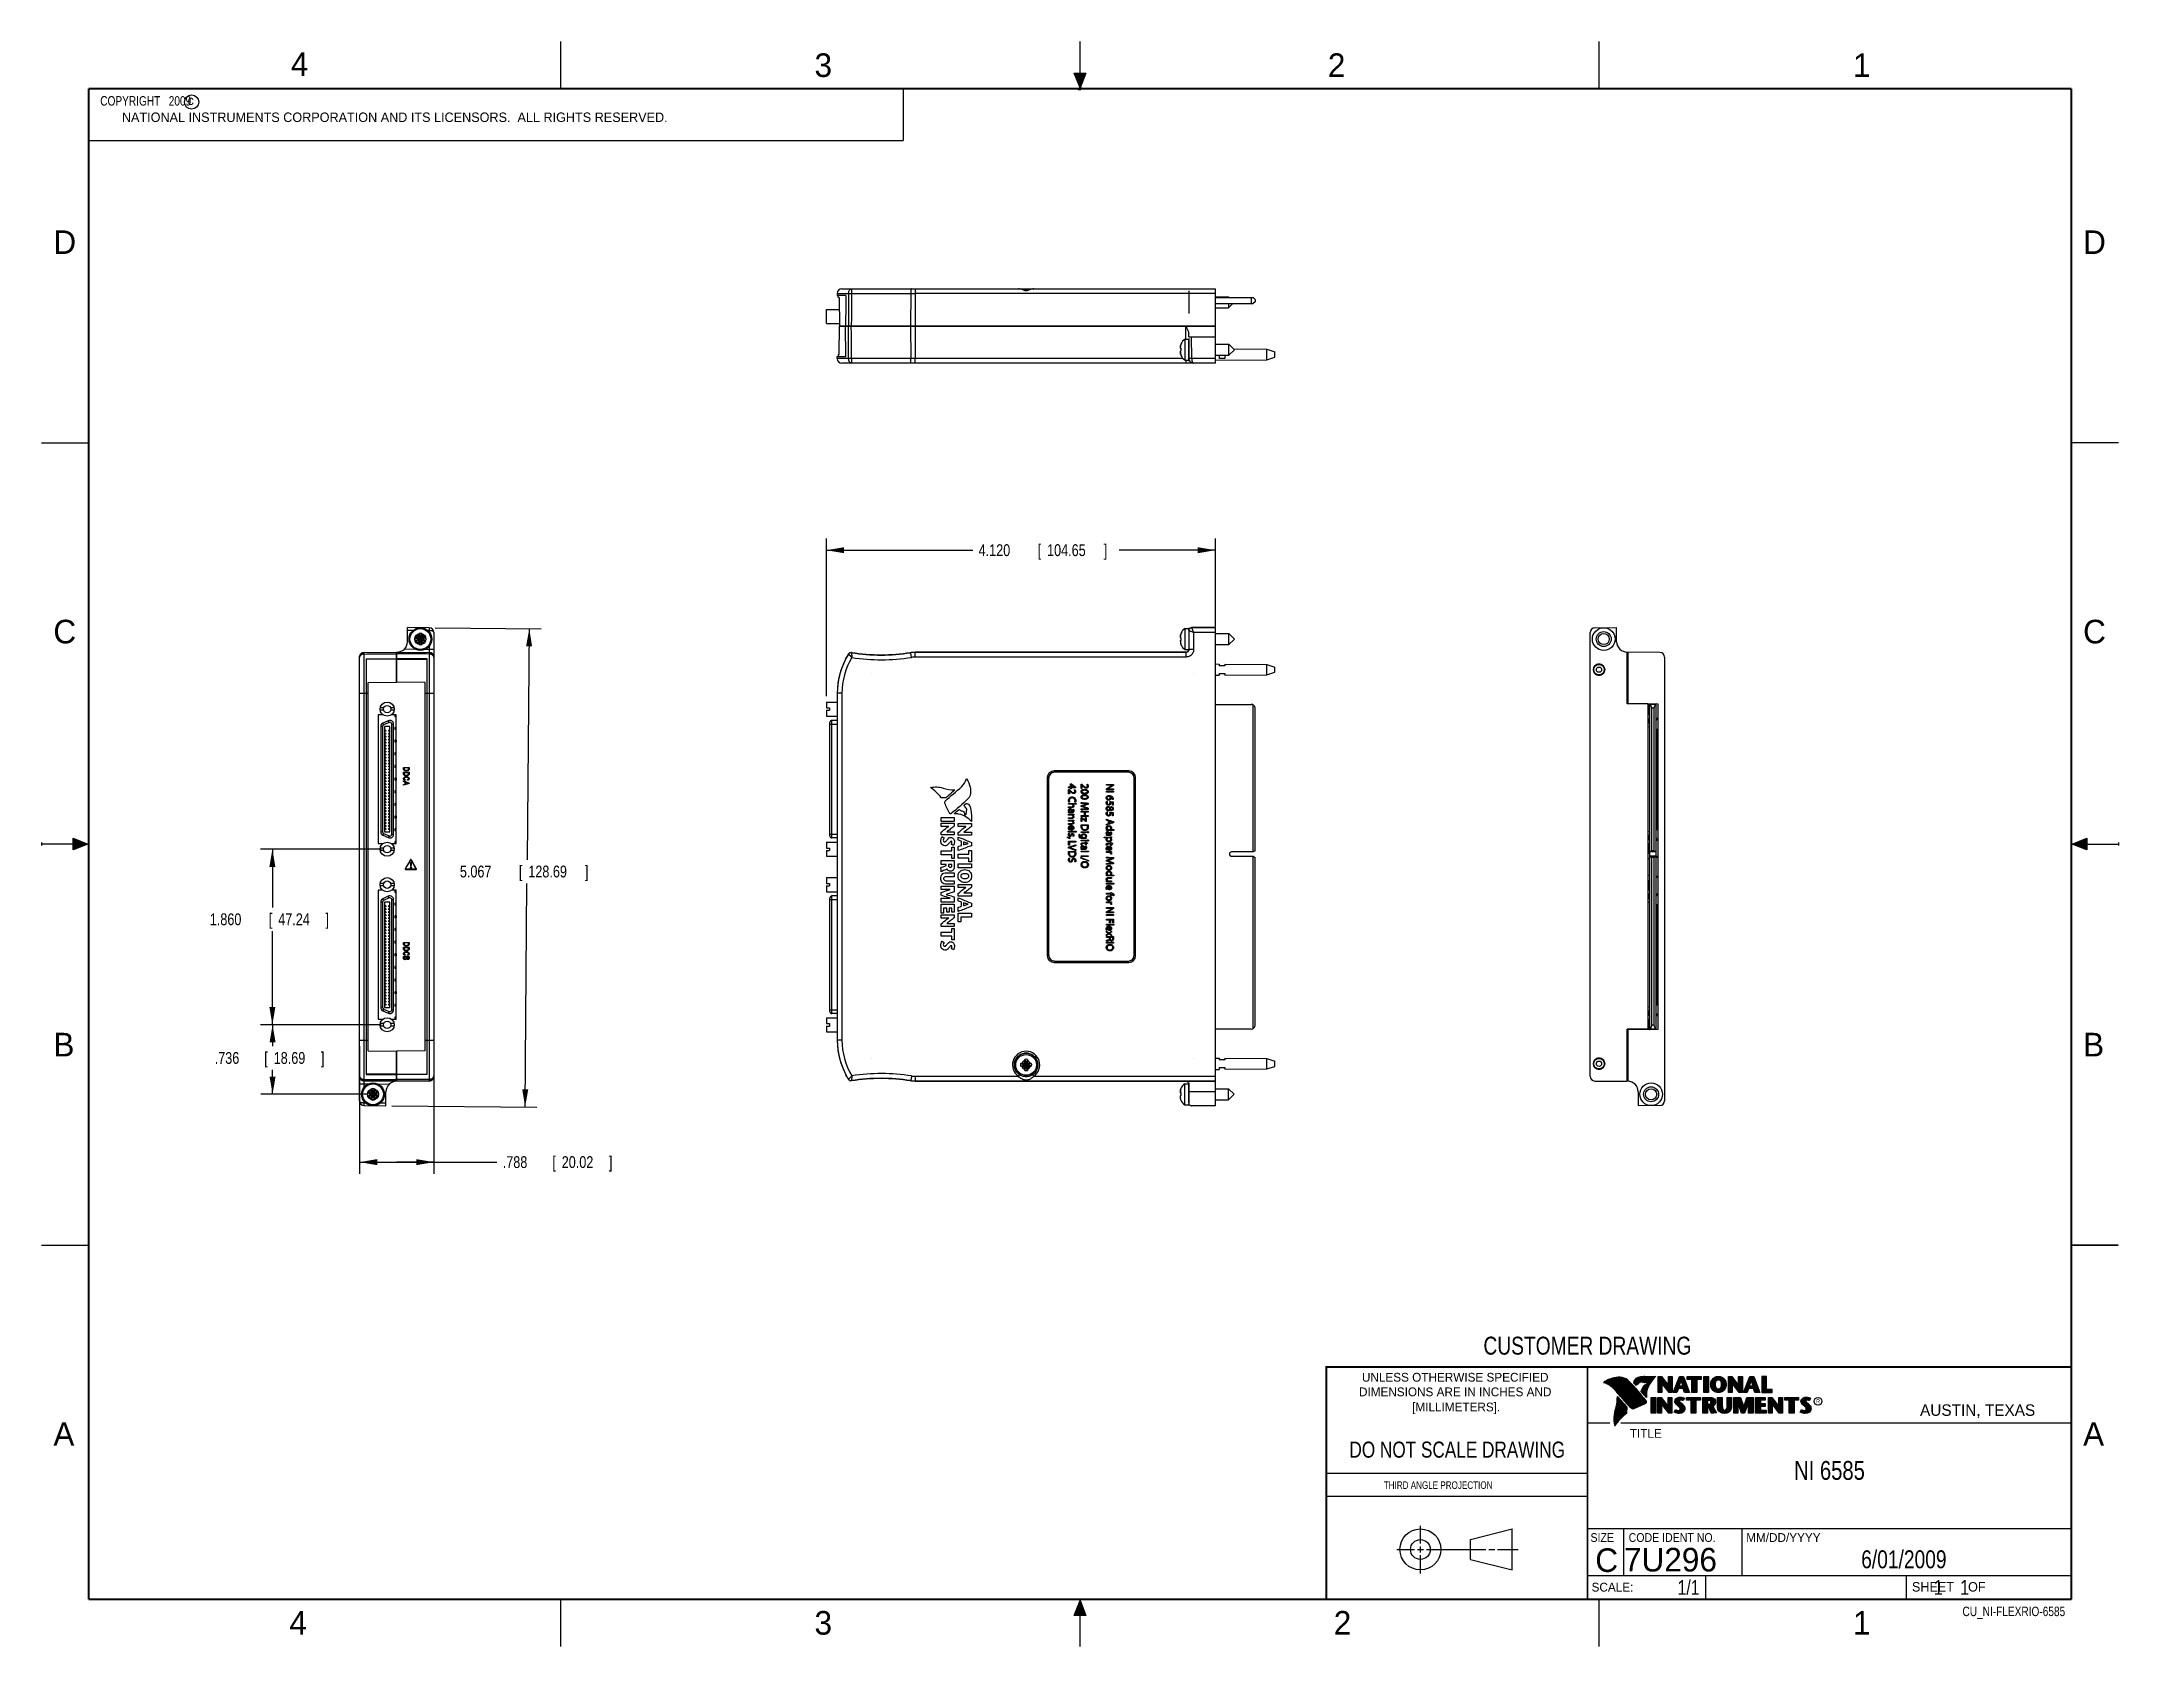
# Model space of a CAD drawing. Header units: inches. Extents: x 0 to 22, y 0 to 17.
import ezdxf
from ezdxf.enums import TextEntityAlignment as Align

# ---------------------------------------------------------------- set-up
doc = ezdxf.new("R2010")
doc.units = ezdxf.units.IN
doc.header["$LTSCALE"] = 1.21
doc.header["$MEASUREMENT"] = 0
doc.layers.get('0').update_dxf_attribs({"linetype": 'CONTINUOUS'})
doc.layers.add('DATUMCURVES', color=7, linetype='CONTINUOUS')
doc.layers.add('DIMENSIONS', color=7, linetype='CONTINUOUS')
doc.styles.get("Standard").update_dxf_attribs({"font": 'txt', "width": 0.8})
doc.dimstyles.new('DIMSTYLE_1', dxfattribs={"dimtxt": 0.125, "dimasz": 0.1875, "dimexe": 0.18, "dimexo": 0.0625, "dimgap": 0.09, "dimtad": 0, "dimtih": 1, "dimtoh": 1, "dimdec": 3, "dimzin": 4, "dimdsep": 46, "dimtxsty": 'STANDARD', "dimblk": '_FILLED', "dimblk1": '_FILLED', "dimblk2": '_FILLED', "dimcen": 0.09, "dimadec": 0, "dimazin": 0, "dimtp": 0.001, "dimtm": 0.001, "dimtfac": 1, "dimtdec": 3, "dimtofl": 0, "dimtmove": 0, "dimatfit": 3, "dimldrblk": '_FILLED', "dimfxl": 1, "dimtolj": 1, "dimtzin": 4, "dimarcsym": 0})

msp = doc.modelspace()

# ---------------------------------------------------------------- texts
at = {"color": 2, "linetype": 'CONTINUOUS'}
for s, height, p in [('4', 0.25, (2.64, 16.6369)), ('3', 0.25, (8.1875, 16.625)), ('2', 0.25, (13.625, 16.625)), ('1', 0.25, (19.1875, 16.625)), ('c', 0.1, (1.5463, 16.328)), ('NATIONAL INSTRUMENTS CORPORATION AND ITS LICENSORS.  ALL RIGHTS RESERVED.', 0.1, (0.851, 16.1482)), ('D', 0.25, (0.125, 14.75)), ('D', 0.25, (21.625, 14.75)), ('C', 0.25, (0.125, 10.625)), ('C', 0.25, (21.625, 10.625)), ('B', 0.25, (0.125, 6.25)), ('B', 0.25, (21.625, 6.25)), ('R', 0.0418, (18.7972, 2.5749)), ('AUSTIN, TEXAS', 0.121576, (19.898, 2.4426)), ('A', 0.25, (0.125, 2.125)), ('TITLE', 0.093, (16.8235, 2.21)), ('A', 0.25, (21.625, 2.125)), ('MM/DD/YYYY', 0.093, (18.0565, 1.1072)), ('SCALE:', 0.093, (16.4187, 0.5815)), ('SHEET    OF', 0.1, (19.8121, 0.5815)), ('4', 0.25, (2.625, 0.125)), ('3', 0.25, (8.1875, 0.125)), ('2', 0.25, (13.6875, 0.125)), ('1', 0.25, (19.1875, 0.125))]:
    msp.add_text(s, height=height, dxfattribs=at).set_placement(p)
at = {"color": 7, "linetype": 'CONTINUOUS', "width": 0.8}
for s, height, p in [('CUSTOMER DRAWING', 0.19, (16.3742, 3.0911)), ('DO NOT SCALE DRAWING', 0.17, (14.9953, 1.9998)), ('6/01/2009 ', 0.19, (19.755, 0.8281))]:
    msp.add_text(s, height=height, dxfattribs=at).set_placement(p, align=Align.CENTER)
at = {"color": 2, "linetype": 'CONTINUOUS'}
for s, p in [('UNLESS OTHERWISE SPECIFIED', (14.9742, 2.8049)), ('DIMENSIONS ARE IN INCHES AND', (14.9742, 2.6501)), ('[MILLIMETERS].', (14.9844, 2.4899))]:
    msp.add_text(s, height=0.093, dxfattribs=at).set_placement(p, align=Align.CENTER)
for s, height, width, p in [('THIRD ANGLE PROJECTION', 0.08, 0.8, (14.2178, 1.6686)), ('SIZE', 0.093, 0.9, (16.407, 1.1072)), ('CODE IDENT NO.', 0.093, 0.9, (16.8114, 1.1072))]:
    msp.add_text(s, height=height, dxfattribs=dict(at, width=width)).set_placement(p)
at = {"color": 7, "linetype": 'CONTINUOUS'}
msp.add_text('C', height=0.25, dxfattribs=at).set_placement((16.5785, 0.7893), align=Align.CENTER)
msp.add_text('7U296', height=0.25, dxfattribs=at).set_placement((16.7614, 0.7941))
at = {"color": 7, "linetype": 'CONTINUOUS', "width": 0.8}
msp.add_text('1/1', height=0.15625, dxfattribs=at).set_placement((17.5623, 0.5469), align=Align.RIGHT)
at = {"color": 2, "linetype": 'CONTINUOUS', "width": 0.8}
msp.add_text('CU_NI-FLEXRIO-6585', height=0.1, dxfattribs=at).set_placement((21.4352, 0.3213), align=Align.RIGHT)
at = {"color": 2, "linetype": 'CONTINUOUS', "insert": (0.5624, 16.4219), "char_height": 0.1, "width": 1.44, "attachment_point": 1}
msp.add_mtext('  COPYRIGHT   2009', dxfattribs=at)
at = {"color": 7, "linetype": 'CONTINUOUS'}
for s, insert, char_height, width, attachment_point in [('NI 6585\\P ', (18.9387, 1.9646), 0.2, 1.12, 2), ('     1    1', (19.8125, 0.7031), 0.15625, 1.375, 1)]:
    msp.add_mtext(s, dxfattribs=dict(at, insert=insert, char_height=char_height, width=width, attachment_point=attachment_point))

# ---------------------------------------------------------------- blocks, each defined once
blk = doc.blocks.new('_FILLED')
at = {"color": 0, "linetype": 'BYBLOCK'}
blk.add_solid([(0, 0), (-1, 0.17), (-1, -0.17)], dxfattribs=at)
blk = doc.blocks.new('*D0')
at = {"layer": 'DIMENSIONS', "color": 2, "linetype": 'CONTINUOUS'}
for p, q in [((8.314, 10.066), (8.314, 11.737)), ((12.434, 10.803), (12.434, 11.737)), ((8.314, 11.612), (9.863, 11.612)), ((12.434, 11.612), (11.413, 11.612))]:
    blk.add_line(p, q, dxfattribs=at)
at = {"layer": 'DIMENSIONS', "color": 2, "linetype": 'CONTINUOUS', "xscale": 0.1875, "yscale": 0.1875, "zscale": 0.1875, "rotation": 180}
blk.add_blockref('_FILLED', (8.314, 11.612), dxfattribs=at)
at = {"layer": 'DIMENSIONS', "color": 2, "linetype": 'CONTINUOUS', "xscale": 0.1875, "yscale": 0.1875, "zscale": 0.1875}
blk.add_blockref('_FILLED', (12.434, 11.612), dxfattribs=at)
at = {"layer": 'DIMENSIONS', "color": 2, "linetype": 'CONTINUOUS', "width": 0.8}
for s, p in [('4.120', (9.926, 11.55)), ('[', (10.551, 11.55)), ('104.65', (10.651, 11.55)), (']', (11.251, 11.55))]:
    blk.add_text(s, height=0.125, dxfattribs=at).set_placement(p)
blk = doc.blocks.new('*D1')
at = {"layer": 'DIMENSIONS', "color": 2, "linetype": 'CONTINUOUS'}
for p, q in [((4.169, 10.79), (5.291, 10.78)), ((5.166, 10.781), (5.144, 8.333)), ((5.122, 5.714), (5.142, 8.083)), ((3.71, 5.727), (5.247, 5.713))]:
    blk.add_line(p, q, dxfattribs=at)
at = {"layer": 'DIMENSIONS', "color": 2, "linetype": 'CONTINUOUS', "xscale": 0.1875, "yscale": 0.1875, "zscale": 0.1875}
for p, rotation in [((5.166, 10.781), 89.5), ((5.122, 5.714), 269.5)]:
    blk.add_blockref('_FILLED', p, dxfattribs=dict(at, rotation=rotation))
at = {"layer": 'DIMENSIONS', "color": 2, "linetype": 'CONTINUOUS', "width": 0.8}
for s, p in [('5.067', (4.431, 8.146)), ('[', (5.056, 8.146)), ('128.69', (5.156, 8.146)), (']', (5.756, 8.146))]:
    blk.add_text(s, height=0.125, dxfattribs=at).set_placement(p)
blk = doc.blocks.new('*D2')
at = {"layer": 'DIMENSIONS', "color": 2, "linetype": 'CONTINUOUS'}
for p, q in [((3.368, 6.36), (3.368, 5.005)), ((4.156, 6.36), (4.156, 5.005)), ((3.368, 5.13), (3.762, 5.13)), ((4.156, 5.13), (3.762, 5.13)), ((3.762, 5.13), (4.823, 5.13))]:
    blk.add_line(p, q, dxfattribs=at)
at = {"layer": 'DIMENSIONS', "color": 2, "linetype": 'CONTINUOUS', "xscale": 0.1875, "yscale": 0.1875, "zscale": 0.1875, "rotation": 180}
blk.add_blockref('_FILLED', (3.368, 5.13), dxfattribs=at)
at = {"layer": 'DIMENSIONS', "color": 2, "linetype": 'CONTINUOUS', "xscale": 0.1875, "yscale": 0.1875, "zscale": 0.1875}
blk.add_blockref('_FILLED', (4.156, 5.13), dxfattribs=at)
at = {"layer": 'DIMENSIONS', "color": 2, "linetype": 'CONTINUOUS', "width": 0.8}
for s, p in [('.788', (4.885, 5.068)), ('[', (5.41, 5.068)), ('20.02', (5.51, 5.068)), (']', (6.01, 5.068))]:
    blk.add_text(s, height=0.125, dxfattribs=at).set_placement(p)
blk = doc.blocks.new('*D3')
at = {"layer": 'DIMENSIONS', "color": 2, "linetype": 'CONTINUOUS'}
for p, q in [((3.598, 6.585), (2.322, 6.585)), ((2.447, 6.585), (2.447, 6.358)), ((2.447, 5.849), (2.447, 6.108)), ((3.448, 5.849), (2.322, 5.849))]:
    blk.add_line(p, q, dxfattribs=at)
at = {"layer": 'DIMENSIONS', "color": 2, "linetype": 'CONTINUOUS', "xscale": 0.1875, "yscale": 0.1875, "zscale": 0.1875}
for p, rotation in [((2.447, 6.585), 90), ((2.447, 5.849), 270)]:
    blk.add_blockref('_FILLED', p, dxfattribs=dict(at, rotation=rotation))
at = {"layer": 'DIMENSIONS', "color": 2, "linetype": 'CONTINUOUS', "width": 0.8}
for s, p in [('.736', (1.834, 6.171)), ('[', (2.359, 6.171)), ('18.69', (2.459, 6.171)), (']', (2.959, 6.171))]:
    blk.add_text(s, height=0.125, dxfattribs=at).set_placement(p)
blk = doc.blocks.new('*D4')
at = {"layer": 'DIMENSIONS', "color": 2, "linetype": 'CONTINUOUS'}
for p, q in [((3.598, 8.445), (2.32, 8.445)), ((2.445, 8.445), (2.445, 7.827)), ((2.445, 6.585), (2.445, 7.577)), ((3.598, 6.585), (2.32, 6.585))]:
    blk.add_line(p, q, dxfattribs=at)
at = {"layer": 'DIMENSIONS', "color": 2, "linetype": 'CONTINUOUS', "xscale": 0.1875, "yscale": 0.1875, "zscale": 0.1875}
for p, rotation in [((2.445, 8.445), 90), ((2.445, 6.585), 270)]:
    blk.add_blockref('_FILLED', p, dxfattribs=dict(at, rotation=rotation))
at = {"layer": 'DIMENSIONS', "color": 2, "linetype": 'CONTINUOUS', "width": 0.8}
for s, p in [('1.860', (1.782, 7.64)), ('[', (2.407, 7.64)), ('47.24', (2.507, 7.64)), (']', (3.007, 7.64))]:
    blk.add_text(s, height=0.125, dxfattribs=at).set_placement(p)

# ---------------------------------------------------------------- dimensions: what is measured, and where the dimension line sits
at = {"layer": 'DIMENSIONS', "color": 2, "linetype": 'CONTINUOUS'}
for base, p1, p2, angle, picture, middle in [((8.3136, 11.6122), (12.4338, 10.8027), (8.3136, 10.0662), 180, '*D0', (10.6381, 11.6122)), ((5.1215, 5.7145), (4.1687, 10.7897), (3.7103, 5.7268), 269.5, '*D1', (5.1433, 8.2081)), ((2.4449, 8.4447), (3.5983, 6.5847), (3.5983, 8.4447), 90, '*D4', (2.4449, 7.7022)), ((2.4466, 5.8488), (3.5983, 6.5847), (3.4483, 5.8488), 270, '*D3', (2.4466, 6.2331))]:
    dim = msp.add_linear_dim(base=base, p1=p1, p2=p2, angle=angle, dimstyle='DIMSTYLE_1', dxfattribs=at)
    dim.commit()
    dim.dimension.update_dxf_attribs({"geometry": picture, "text_midpoint": middle, "dimtype": 160})
dim = msp.add_linear_dim(base=(4.1558, 5.1302), p1=(3.3678, 6.3603), p2=(4.1558, 6.3603), dimstyle='DIMSTYLE_1', dxfattribs=at)
dim.commit()
dim.dimension.update_dxf_attribs({"geometry": '*D2', "text_midpoint": (5.4979, 5.1302), "dimtype": 160})

# ---------------------------------------------------------------- hatches: boundary and pattern name
at = {"linetype": 'CONTINUOUS'}
for points in [[(11, 16.51), (10.9375, 16.6663), (11.0625, 16.6663)], [(0.3337, 8.5625), (0.49, 8.5), (0.3337, 8.4375)], [(21.6663, 8.5625), (21.6663, 8.4375), (21.51, 8.5)], [(10.9375, 0.3287), (11, 0.485), (11.0625, 0.3287)]]:
    msp.add_hatch(color=2, dxfattribs=at).paths.add_polyline_path(points)

# ---------------------------------------------------------------- linework, layer by layer
at = {"color": 2, "linetype": 'CONTINUOUS'}
for p, q in [((5.5, 16.5), (5.5, 17)), ((11, 16.485), (11, 17)), ((16.5, 16.5), (16.5, 17)), ((11, 16.51), (10.9375, 16.6663)), ((10.9375, 16.6663), (11.0625, 16.6663)), ((11.015, 16.515), (10.985, 16.485)), ((10.985, 16.485), (11, 16.515)), ((11.0625, 16.6663), (11, 16.51)), ((11, 16.485), (11.015, 16.515)), ((0.4999, 16.5), (9.1249, 16.5)), ((0.4999, 16.5), (0.4999, 15.9531)), ((9.1249, 16.5), (9.1249, 15.9531)), ((0.4999, 15.9531), (9.1249, 15.9531)), ((0, 12.75), (0.5, 12.75)), ((22, 12.75), (21.5, 12.75)), ((0, 8.515), (0, 8.485)), ((0.49, 8.5), (0, 8.5)), ((0.3337, 8.4375), (0.3337, 8.5625)), ((0.3337, 8.5625), (0.49, 8.5)), ((0.49, 8.5), (0.3337, 8.4375)), ((21.51, 8.5), (21.6663, 8.5625)), ((21.51, 8.5), (22, 8.5)), ((21.6663, 8.4375), (21.51, 8.5)), ((21.6663, 8.5625), (21.6663, 8.4375)), ((22, 8.515), (22, 8.485)), ((0, 4.25), (0.5, 4.25)), ((16.3737, 2.9596), (21.5037, 2.9596)), ((16.3737, 2.9596), (16.3737, 1.2496)), ((16.375, 2.96), (21.5, 2.96)), ((21.5037, 2.9596), (21.5037, 1.2496)), ((16.5578, 2.796), (16.5578, 2.7989)), ((16.5646, 2.7936), (16.5646, 2.8033)), ((16.5714, 2.7909), (16.5714, 2.8075)), ((16.5782, 2.788), (16.5782, 2.8116)), ((16.5851, 2.7849), (16.5851, 2.8154)), ((16.5919, 2.7815), (16.5919, 2.819)), ((16.5987, 2.7778), (16.5987, 2.8221)), ((16.6055, 2.7738), (16.6055, 2.8249)), ((16.6124, 2.7696), (16.6124, 2.8276)), ((16.6192, 2.765), (16.6192, 2.8301)), ((16.626, 2.7601), (16.626, 2.8325)), ((16.6329, 2.7549), (16.6329, 2.8347)), ((16.6397, 2.7492), (16.6397, 2.8367)), ((16.6465, 2.7431), (16.6465, 2.8386)), ((16.6533, 2.7366), (16.6533, 2.8403)), ((16.6602, 2.7295), (16.6602, 2.8419)), ((16.667, 2.7221), (16.667, 2.8435)), ((16.6738, 2.7146), (16.6738, 2.8449)), ((16.6806, 2.707), (16.6806, 2.8459)), ((16.6875, 2.6995), (16.6875, 2.8467)), ((16.7939, 2.533), (16.6919, 2.6489)), ((16.6943, 2.6918), (16.6943, 2.8472)), ((16.7011, 2.6841), (16.7011, 2.8474)), ((16.708, 2.6764), (16.708, 2.8474)), ((16.7148, 2.6685), (16.7148, 2.847)), ((16.7216, 2.6607), (16.7216, 2.8465)), ((16.7284, 2.6527), (16.7284, 2.8456)), ((16.7353, 2.6447), (16.7353, 2.8445)), ((16.7421, 2.6366), (16.7421, 2.8431)), ((16.7489, 2.6285), (16.7489, 2.8417)), ((16.7557, 2.6204), (16.7557, 2.84)), ((16.7626, 2.6125), (16.7626, 2.8378)), ((16.7694, 2.6046), (16.7694, 2.8352)), ((16.7762, 2.5968), (16.7762, 2.8321)), ((16.7831, 2.5891), (16.7831, 2.8284)), ((16.7899, 2.5815), (16.7899, 2.8242)), ((16.7967, 2.5739), (16.7967, 2.8193)), ((16.8035, 2.5665), (16.8035, 2.8136)), ((16.8104, 2.5591), (16.8104, 2.807)), ((16.8172, 2.5519), (16.8172, 2.7996)), ((16.824, 2.5447), (16.824, 2.7924)), ((16.8308, 2.5375), (16.8308, 2.7853)), ((16.8377, 2.5314), (16.8377, 2.7781)), ((16.8445, 2.5262), (16.8445, 2.7709)), ((16.8513, 2.523), (16.8513, 2.7637)), ((16.8581, 2.5224), (16.8581, 2.7565)), ((16.8864, 2.7664), (16.8632, 2.7937)), ((16.865, 2.5241), (16.865, 2.7493)), ((16.8877, 2.7723), (16.8682, 2.7952)), ((16.8718, 2.791), (16.8718, 2.8085)), ((16.8718, 2.527), (16.8718, 2.7421)), ((16.8786, 2.783), (16.8786, 2.8206)), ((16.8786, 2.5298), (16.8786, 2.7348)), ((16.8855, 2.7749), (16.8855, 2.8281)), ((16.8855, 2.5327), (16.8855, 2.727)), ((16.8923, 2.7747), (16.8923, 2.8335)), ((16.8923, 2.5356), (16.8923, 2.7187)), ((16.8991, 2.7788), (16.8991, 2.8375)), ((16.8991, 2.5385), (16.8991, 2.7104)), ((16.9059, 2.7837), (16.9059, 2.8408)), ((16.9059, 2.5415), (16.9059, 2.7022)), ((16.9128, 2.7896), (16.9128, 2.8436)), ((16.9128, 2.5446), (16.9128, 2.6939)), ((16.9196, 2.7966), (16.9196, 2.8459)), ((16.9196, 2.5477), (16.9196, 2.6856)), ((16.9264, 2.8018), (16.9264, 2.8477)), ((16.9264, 2.5508), (16.9264, 2.6774)), ((16.9332, 2.8053), (16.9332, 2.849)), ((16.9332, 2.554), (16.9332, 2.6691)), ((16.9401, 2.8077), (16.9401, 2.8499)), ((16.9401, 2.5573), (16.9401, 2.6608)), ((16.9616, 2.6797), (16.9434, 2.7005)), ((16.9469, 2.8082), (16.9469, 2.8509)), ((16.9469, 2.5606), (16.9469, 2.6526)), ((16.9653, 2.6828), (16.9492, 2.7013)), ((16.9537, 2.8069), (16.9537, 2.8518)), ((16.9537, 2.696), (16.9537, 2.7109)), ((16.9537, 2.5639), (16.9537, 2.6443)), ((16.9606, 2.8048), (16.9606, 2.8525)), ((16.9606, 2.6882), (16.9606, 2.7266)), ((16.9674, 2.8034), (16.9674, 2.8531)), ((16.9674, 2.6802), (16.9674, 2.7444)), ((16.9742, 2.8027), (16.9742, 2.8536)), ((16.9742, 2.672), (16.9742, 2.7568)), ((16.981, 2.8023), (16.981, 2.854)), ((16.981, 2.664), (16.981, 2.7634)), ((16.9838, 2.8589), (17.0997, 2.8607)), ((16.9839, 2.8541), (17.087, 2.8557)), ((16.9879, 2.802), (16.9879, 2.8542)), ((16.9879, 2.6563), (16.9879, 2.7665)), ((16.999, 2.637), (16.9946, 2.6418)), ((16.9947, 2.8019), (16.9947, 2.8543)), ((16.9947, 2.6748), (16.9947, 2.7683)), ((17.0015, 2.8005), (17.0015, 2.8544)), ((17.0015, 2.7195), (17.0015, 2.7694)), ((17.0083, 2.7963), (17.0083, 2.8545)), ((17.0083, 2.7388), (17.0083, 2.7698)), ((17.0152, 2.755), (17.0152, 2.8546)), ((17.022, 2.7691), (17.022, 2.8547)), ((17.0288, 2.7817), (17.0288, 2.8548)), ((17.0357, 2.7931), (17.0357, 2.8549)), ((17.0425, 2.8035), (17.0425, 2.855)), ((17.0493, 2.8131), (17.0493, 2.8551)), ((17.0561, 2.822), (17.0561, 2.8552)), ((17.063, 2.8303), (17.063, 2.8553)), ((17.0698, 2.8381), (17.0698, 2.8554)), ((17.0766, 2.8454), (17.0766, 2.8555)), ((17.1243, 2.8592), (17.1609, 2.8592)), ((17.1243, 2.6915), (17.1243, 2.8592)), ((17.1637, 2.6915), (17.1243, 2.6915)), ((17.1291, 2.8543), (17.1585, 2.8543)), ((17.1291, 2.6963), (17.1291, 2.8543)), ((17.1589, 2.6963), (17.1291, 2.6963)), ((17.1381, 2.6963), (17.1381, 2.8543)), ((17.1447, 2.6963), (17.1447, 2.8543)), ((17.1514, 2.6963), (17.1514, 2.8543)), ((17.1589, 2.8042), (17.1581, 2.8543)), ((17.1585, 2.8543), (17.2383, 2.7492)), ((17.2418, 2.6963), (17.1589, 2.8042)), ((17.1589, 2.8042), (17.1589, 2.6963)), ((17.1609, 2.8592), (17.2334, 2.7636)), ((17.2395, 2.6915), (17.1637, 2.7899)), ((17.1637, 2.7899), (17.1637, 2.6915)), ((17.1648, 2.7965), (17.1648, 2.8461)), ((17.1714, 2.7879), (17.1714, 2.8373)), ((17.1781, 2.7792), (17.1781, 2.8285)), ((17.1848, 2.7705), (17.1848, 2.8197)), ((17.1915, 2.7618), (17.1915, 2.8109)), ((17.1981, 2.7531), (17.1981, 2.8021)), ((17.2048, 2.7445), (17.2048, 2.7933)), ((17.2115, 2.7358), (17.2115, 2.7845)), ((17.2182, 2.7271), (17.2182, 2.7757)), ((17.2248, 2.7184), (17.2248, 2.7669)), ((17.2315, 2.7098), (17.2315, 2.7581)), ((17.2334, 2.8592), (17.2732, 2.8592)), ((17.2334, 2.7636), (17.2334, 2.8592)), ((17.2382, 2.7011), (17.2383, 2.7492)), ((17.2383, 2.8543), (17.2684, 2.8543)), ((17.2383, 2.7492), (17.2383, 2.8543)), ((17.2732, 2.6915), (17.2395, 2.6915)), ((17.2684, 2.6963), (17.2418, 2.6963)), ((17.2449, 2.6963), (17.2449, 2.8543)), ((17.2515, 2.6963), (17.2515, 2.8543)), ((17.2582, 2.6963), (17.2582, 2.8543)), ((17.2649, 2.6963), (17.2649, 2.8543)), ((17.2684, 2.8543), (17.2684, 2.6963)), ((17.2732, 2.8592), (17.2732, 2.6915)), ((17.2831, 2.6915), (17.3516, 2.8591)), ((17.3228, 2.6915), (17.2831, 2.6915)), ((17.2903, 2.6964), (17.3548, 2.8542)), ((17.3195, 2.6964), (17.2903, 2.6964)), ((17.2983, 2.6964), (17.2983, 2.7158)), ((17.3049, 2.6964), (17.3049, 2.7322)), ((17.3116, 2.6964), (17.3116, 2.7485)), ((17.3183, 2.6964), (17.3183, 2.7648)), ((17.3356, 2.7364), (17.3195, 2.6964)), ((17.3388, 2.7316), (17.3228, 2.6915)), ((17.325, 2.7101), (17.325, 2.7812)), ((17.3316, 2.7267), (17.3316, 2.7975)), ((17.394, 2.7364), (17.3356, 2.7364)), ((17.3383, 2.7364), (17.3383, 2.8138)), ((17.3905, 2.7316), (17.3388, 2.7316)), ((17.3409, 2.7533), (17.3624, 2.8228)), ((17.389, 2.7533), (17.3409, 2.7533)), ((17.345, 2.7666), (17.345, 2.8302)), ((17.345, 2.7364), (17.345, 2.7533)), ((17.3475, 2.7581), (17.3659, 2.8179)), ((17.3827, 2.7581), (17.3475, 2.7581)), ((17.3516, 2.8591), (17.3938, 2.8591)), ((17.3517, 2.7882), (17.3517, 2.8465)), ((17.3517, 2.7364), (17.3517, 2.7533)), ((17.3548, 2.8542), (17.3905, 2.8542)), ((17.3583, 2.8098), (17.3583, 2.8542)), ((17.3583, 2.7364), (17.3583, 2.7533)), ((17.3624, 2.8228), (17.3701, 2.8228)), ((17.365, 2.8228), (17.365, 2.8542)), ((17.365, 2.7364), (17.365, 2.7533)), ((17.3659, 2.8179), (17.3664, 2.8179)), ((17.3664, 2.8179), (17.3827, 2.7581)), ((17.3701, 2.8228), (17.389, 2.7533)), ((17.3717, 2.817), (17.3717, 2.8542)), ((17.3717, 2.7364), (17.3717, 2.7533)), ((17.3784, 2.7925), (17.3784, 2.8542)), ((17.3784, 2.7364), (17.3784, 2.7533)), ((17.385, 2.7679), (17.385, 2.8542)), ((17.385, 2.7364), (17.385, 2.7533)), ((17.3905, 2.8542), (17.4504, 2.6964)), ((17.4039, 2.6915), (17.3905, 2.7316)), ((17.3917, 2.7364), (17.3917, 2.851)), ((17.3938, 2.8591), (17.4574, 2.6915)), ((17.4074, 2.6964), (17.394, 2.7364)), ((17.3984, 2.7232), (17.3984, 2.8334)), ((17.4574, 2.6915), (17.4039, 2.6915)), ((17.4051, 2.7034), (17.4051, 2.8158)), ((17.4504, 2.6964), (17.4074, 2.6964)), ((17.4118, 2.6964), (17.4118, 2.7982)), ((17.4184, 2.6964), (17.4184, 2.7806)), ((17.4251, 2.6964), (17.4251, 2.763)), ((17.4318, 2.6964), (17.4318, 2.7455)), ((17.4327, 2.8591), (17.5802, 2.8591)), ((17.4327, 2.8278), (17.4327, 2.8591)), ((17.481, 2.8278), (17.4327, 2.8278)), ((17.4375, 2.8542), (17.5753, 2.8542)), ((17.4375, 2.8327), (17.4375, 2.8542)), ((17.4859, 2.8327), (17.4375, 2.8327)), ((17.4385, 2.6964), (17.4385, 2.7279)), ((17.4451, 2.8327), (17.4451, 2.8542)), ((17.4451, 2.6964), (17.4451, 2.7103)), ((17.4518, 2.8327), (17.4518, 2.8542)), ((17.4585, 2.8327), (17.4585, 2.8542)), ((17.4652, 2.8327), (17.4652, 2.8542)), ((17.4718, 2.8327), (17.4718, 2.8542)), ((17.4785, 2.8327), (17.4785, 2.8542)), ((17.481, 2.6915), (17.481, 2.8278)), ((17.5318, 2.6915), (17.481, 2.6915)), ((17.4859, 2.8327), (17.4852, 2.8542)), ((17.4859, 2.6964), (17.4859, 2.8327)), ((17.5269, 2.6964), (17.4859, 2.6964)), ((17.4919, 2.6964), (17.4919, 2.8542)), ((17.4985, 2.6964), (17.4985, 2.8542)), ((17.5052, 2.6964), (17.5052, 2.8542)), ((17.5119, 2.6964), (17.5119, 2.8542)), ((17.5186, 2.6964), (17.5186, 2.8542)), ((17.5269, 2.8327), (17.5252, 2.8542)), ((17.5753, 2.8327), (17.5269, 2.8327)), ((17.5269, 2.8327), (17.5269, 2.6964)), ((17.5802, 2.8278), (17.5318, 2.8278)), ((17.5318, 2.8278), (17.5318, 2.6915)), ((17.5319, 2.8327), (17.5319, 2.8542)), ((17.5386, 2.8327), (17.5386, 2.8542)), ((17.5453, 2.8327), (17.5453, 2.8542)), ((17.5519, 2.8327), (17.5519, 2.8542)), ((17.5586, 2.8327), (17.5586, 2.8542)), ((17.5653, 2.8327), (17.5653, 2.8542)), ((17.572, 2.8327), (17.572, 2.8542)), ((17.5753, 2.8542), (17.5753, 2.8327)), ((17.5802, 2.8591), (17.5802, 2.8278)), ((17.6059, 2.8591), (17.6565, 2.8591)), ((17.6059, 2.6915), (17.6059, 2.8591)), ((17.6565, 2.6915), (17.6059, 2.6915)), ((17.6108, 2.8542), (17.6516, 2.8542)), ((17.6108, 2.6964), (17.6108, 2.8542)), ((17.6516, 2.6964), (17.6108, 2.6964)), ((17.6187, 2.6964), (17.6187, 2.8542)), ((17.6254, 2.6964), (17.6254, 2.8542)), ((17.632, 2.6964), (17.632, 2.8542)), ((17.6387, 2.6964), (17.6387, 2.8542)), ((17.6454, 2.6964), (17.6454, 2.8542)), ((17.6516, 2.8542), (17.6516, 2.6964)), ((17.6565, 2.8591), (17.6565, 2.6915)), ((17.6849, 2.7803), (17.6851, 2.7836)), ((17.6849, 2.7769), (17.6849, 2.7803)), ((17.6849, 2.7735), (17.6849, 2.7769)), ((17.6851, 2.7701), (17.6849, 2.7735)), ((17.6851, 2.7836), (17.6853, 2.7869)), ((17.6854, 2.7668), (17.6851, 2.7701)), ((17.6853, 2.7869), (17.6857, 2.7901)), ((17.6859, 2.7634), (17.6854, 2.7668)), ((17.6857, 2.7901), (17.6862, 2.7933)), ((17.6864, 2.76), (17.6859, 2.7634)), ((17.6862, 2.7933), (17.6868, 2.7964)), ((17.687, 2.7567), (17.6864, 2.76)), ((17.6868, 2.7964), (17.6876, 2.7995)), ((17.6878, 2.7535), (17.687, 2.7567)), ((17.6876, 2.7995), (17.6884, 2.8024)), ((17.6886, 2.7503), (17.6878, 2.7535)), ((17.6884, 2.8024), (17.6893, 2.8053)), ((17.6895, 2.7471), (17.6886, 2.7503)), ((17.6893, 2.8053), (17.6904, 2.8081)), ((17.6905, 2.7441), (17.6895, 2.7471)), ((17.6904, 2.8081), (17.6915, 2.8108)), ((17.6905, 2.7441), (17.6904, 2.8081)), ((17.6917, 2.7411), (17.6905, 2.7441)), ((17.6915, 2.8108), (17.6928, 2.8135)), ((17.6929, 2.7383), (17.6917, 2.7411)), ((17.6928, 2.8135), (17.6942, 2.8161)), ((17.6942, 2.7355), (17.6929, 2.7383)), ((17.6942, 2.8161), (17.6957, 2.8186)), ((17.6956, 2.7327), (17.6942, 2.7355)), ((17.6971, 2.7301), (17.6956, 2.7327)), ((17.6957, 2.8186), (17.6973, 2.8211)), ((17.6971, 2.7301), (17.6973, 2.8211)), ((17.6987, 2.7275), (17.6971, 2.7301)), ((17.6973, 2.8211), (17.699, 2.8236)), ((17.7003, 2.725), (17.6987, 2.7275)), ((17.699, 2.8236), (17.7008, 2.826)), ((17.7021, 2.7226), (17.7003, 2.725)), ((17.7008, 2.826), (17.7028, 2.8284)), ((17.704, 2.7203), (17.7021, 2.7226)), ((17.7028, 2.8284), (17.7048, 2.8307)), ((17.704, 2.7203), (17.7048, 2.8307)), ((17.706, 2.7181), (17.704, 2.7203)), ((17.7048, 2.8307), (17.707, 2.833)), ((17.708, 2.7159), (17.706, 2.7181)), ((17.707, 2.833), (17.7092, 2.8351)), ((17.7102, 2.7138), (17.708, 2.7159)), ((17.7092, 2.8351), (17.7114, 2.8372)), ((17.7102, 2.7138), (17.7114, 2.8372)), ((17.7124, 2.7119), (17.7102, 2.7138)), ((17.7114, 2.8372), (17.7138, 2.8392)), ((17.7147, 2.71), (17.7124, 2.7119)), ((17.7138, 2.8392), (17.7162, 2.841)), ((17.717, 2.7082), (17.7147, 2.71)), ((17.7162, 2.841), (17.7186, 2.8427)), ((17.717, 2.7082), (17.7186, 2.8427)), ((17.7195, 2.7066), (17.717, 2.7082)), ((17.7186, 2.8427), (17.721, 2.8444)), ((17.722, 2.705), (17.7195, 2.7066)), ((17.721, 2.8444), (17.7235, 2.8459)), ((17.7246, 2.7036), (17.722, 2.705)), ((17.7235, 2.8459), (17.7261, 2.8472)), ((17.7246, 2.7036), (17.7235, 2.8459)), ((17.7273, 2.7022), (17.7246, 2.7036)), ((17.7261, 2.8472), (17.7287, 2.8485)), ((17.7267, 2.7789), (17.7268, 2.7812)), ((17.7267, 2.7766), (17.7267, 2.7789)), ((17.7267, 2.7743), (17.7267, 2.7766)), ((17.7268, 2.772), (17.7267, 2.7743)), ((17.7268, 2.7812), (17.7269, 2.7835)), ((17.7269, 2.7696), (17.7268, 2.772)), ((17.7269, 2.7835), (17.727, 2.7857)), ((17.727, 2.7673), (17.7269, 2.7696)), ((17.727, 2.7857), (17.7272, 2.7879)), ((17.7272, 2.765), (17.727, 2.7673)), ((17.7272, 2.7879), (17.7274, 2.79)), ((17.7274, 2.7628), (17.7272, 2.765)), ((17.7301, 2.701), (17.7273, 2.7022)), ((17.7274, 2.79), (17.7276, 2.7921)), ((17.7277, 2.7606), (17.7274, 2.7628)), ((17.7276, 2.7921), (17.7279, 2.7941)), ((17.728, 2.7584), (17.7277, 2.7606)), ((17.7279, 2.7941), (17.7282, 2.7961)), ((17.7283, 2.7563), (17.728, 2.7584)), ((17.7282, 2.7961), (17.7286, 2.798)), ((17.7287, 2.7543), (17.7283, 2.7563)), ((17.7286, 2.798), (17.729, 2.7998)), ((17.7287, 2.8485), (17.7314, 2.8497)), ((17.7291, 2.7523), (17.7287, 2.7543)), ((17.729, 2.7998), (17.7294, 2.8016)), ((17.7295, 2.7503), (17.7291, 2.7523)), ((17.7294, 2.8016), (17.7299, 2.8034)), ((17.73, 2.7485), (17.7295, 2.7503)), ((17.7299, 2.8034), (17.7304, 2.8051)), ((17.7306, 2.7466), (17.73, 2.7485)), ((17.7301, 2.701), (17.7305, 2.7469)), ((17.733, 2.6999), (17.7301, 2.701)), ((17.7304, 2.8051), (17.7309, 2.8068)), ((17.7311, 2.7449), (17.7306, 2.7466)), ((17.7309, 2.8068), (17.7316, 2.8085)), ((17.731, 2.807), (17.7314, 2.8497)), ((17.7318, 2.7431), (17.7311, 2.7449)), ((17.7314, 2.8497), (17.7342, 2.8508)), ((17.7316, 2.8085), (17.7322, 2.8101)), ((17.7324, 2.7414), (17.7318, 2.7431)), ((17.7322, 2.8101), (17.7329, 2.8117)), ((17.7331, 2.7398), (17.7324, 2.7414)), ((17.7329, 2.8117), (17.7337, 2.8133)), ((17.736, 2.6989), (17.733, 2.6999)), ((17.7339, 2.7382), (17.7331, 2.7398)), ((17.7337, 2.8133), (17.7345, 2.8149)), ((17.7347, 2.7366), (17.7339, 2.7382)), ((17.7342, 2.8508), (17.737, 2.8517)), ((17.7345, 2.8149), (17.7354, 2.8164)), ((17.7355, 2.7351), (17.7347, 2.7366)), ((17.7354, 2.8164), (17.7364, 2.8178)), ((17.7365, 2.7337), (17.7355, 2.7351)), ((17.7391, 2.698), (17.736, 2.6989)), ((17.7364, 2.8178), (17.7374, 2.8192)), ((17.7374, 2.7323), (17.7365, 2.7337)), ((17.737, 2.8517), (17.7399, 2.8526)), ((17.7374, 2.8193), (17.737, 2.8517)), ((17.7374, 2.8192), (17.7384, 2.8206)), ((17.7385, 2.7309), (17.7374, 2.7323)), ((17.7384, 2.8206), (17.7395, 2.8218)), ((17.7388, 2.698), (17.7384, 2.7309)), ((17.7396, 2.7296), (17.7385, 2.7309)), ((17.7423, 2.6972), (17.7391, 2.698)), ((17.7395, 2.8218), (17.7407, 2.823)), ((17.7408, 2.7283), (17.7396, 2.7296)), ((17.7399, 2.8526), (17.7429, 2.8534)), ((17.7407, 2.823), (17.742, 2.8241)), ((17.742, 2.7272), (17.7408, 2.7283)), ((17.742, 2.8241), (17.7432, 2.8252)), ((17.7433, 2.7261), (17.742, 2.7272)), ((17.7456, 2.6966), (17.7423, 2.6972)), ((17.7429, 2.8534), (17.7459, 2.8541)), ((17.7432, 2.8252), (17.7446, 2.8261)), ((17.7446, 2.725), (17.7433, 2.7261)), ((17.7446, 2.8261), (17.746, 2.827)), ((17.746, 2.7241), (17.7446, 2.725)), ((17.7455, 2.8267), (17.7455, 2.854)), ((17.7455, 2.6966), (17.7455, 2.7244)), ((17.7489, 2.696), (17.7456, 2.6966)), ((17.7459, 2.8541), (17.749, 2.8546)), ((17.746, 2.827), (17.7474, 2.8278)), ((17.7475, 2.7232), (17.746, 2.7241)), ((17.7474, 2.8278), (17.7488, 2.8285)), ((17.749, 2.7224), (17.7475, 2.7232)), ((17.7488, 2.8285), (17.7503, 2.8291)), ((17.7523, 2.6956), (17.7489, 2.696)), ((17.749, 2.8546), (17.7522, 2.8551)), ((17.7506, 2.7217), (17.749, 2.7224)), ((17.7503, 2.8291), (17.7519, 2.8297)), ((17.7522, 2.7212), (17.7506, 2.7217)), ((17.7519, 2.8297), (17.7535, 2.8301)), ((17.7522, 2.8551), (17.7553, 2.8554)), ((17.7522, 2.8298), (17.7522, 2.8551)), ((17.7538, 2.7207), (17.7522, 2.7212)), ((17.7522, 2.6956), (17.7522, 2.7212)), ((17.7557, 2.6953), (17.7523, 2.6956)), ((17.7535, 2.8301), (17.7551, 2.8305)), ((17.7555, 2.7203), (17.7538, 2.7207)), ((17.7551, 2.8305), (17.7567, 2.8308)), ((17.7553, 2.8554), (17.7585, 2.8556)), ((17.7572, 2.72), (17.7555, 2.7203)), ((17.7591, 2.6952), (17.7557, 2.6953)), ((17.7567, 2.8308), (17.7584, 2.8311)), ((17.7589, 2.7198), (17.7572, 2.72)), ((17.7584, 2.8311), (17.7601, 2.8312)), ((17.7585, 2.8556), (17.7616, 2.8557)), ((17.7589, 2.8311), (17.7589, 2.8556)), ((17.7606, 2.7197), (17.7589, 2.7198)), ((17.7589, 2.6952), (17.7589, 2.7198)), ((17.7625, 2.6951), (17.7591, 2.6952)), ((17.7601, 2.8312), (17.7618, 2.8312)), ((17.7624, 2.7198), (17.7606, 2.7197)), ((17.7616, 2.8557), (17.7648, 2.8556)), ((17.7618, 2.8312), (17.7636, 2.8311)), ((17.7641, 2.7199), (17.7624, 2.7198)), ((17.7659, 2.6952), (17.7625, 2.6951)), ((17.7636, 2.8311), (17.7653, 2.831)), ((17.7658, 2.7201), (17.7641, 2.7199)), ((17.7648, 2.8556), (17.768, 2.8555)), ((17.7653, 2.831), (17.767, 2.8307)), ((17.7655, 2.6952), (17.7659, 2.7201)), ((17.7675, 2.7204), (17.7658, 2.7201)), ((17.7692, 2.6953), (17.7659, 2.6952)), ((17.767, 2.8307), (17.7686, 2.8304)), ((17.7692, 2.7208), (17.7675, 2.7204)), ((17.7676, 2.8306), (17.768, 2.8555)), ((17.768, 2.8555), (17.7711, 2.8552)), ((17.7686, 2.8304), (17.7703, 2.83)), ((17.7709, 2.7213), (17.7692, 2.7208)), ((17.7724, 2.6956), (17.7692, 2.6953)), ((17.7703, 2.83), (17.7719, 2.8295)), ((17.7725, 2.7218), (17.7709, 2.7213)), ((17.7711, 2.8552), (17.7742, 2.8548)), ((17.7719, 2.8295), (17.7734, 2.8289)), ((17.7722, 2.6956), (17.7725, 2.7218)), ((17.7756, 2.6961), (17.7724, 2.6956)), ((17.7741, 2.7224), (17.7725, 2.7218)), ((17.7734, 2.8289), (17.775, 2.8283)), ((17.7739, 2.8287), (17.7742, 2.8548)), ((17.7756, 2.7231), (17.7741, 2.7224)), ((17.7742, 2.8548), (17.7773, 2.8542)), ((17.775, 2.8283), (17.7764, 2.8276)), ((17.7771, 2.7238), (17.7756, 2.7231)), ((17.7788, 2.6966), (17.7756, 2.6961)), ((17.7764, 2.8276), (17.7778, 2.8268)), ((17.7785, 2.7246), (17.7771, 2.7238)), ((17.7773, 2.8542), (17.7804, 2.8536)), ((17.7778, 2.8268), (17.7792, 2.826)), ((17.7798, 2.7255), (17.7785, 2.7246)), ((17.7819, 2.6972), (17.7788, 2.6966)), ((17.7789, 2.6966), (17.7792, 2.7251)), ((17.7792, 2.826), (17.7805, 2.8251)), ((17.7811, 2.7265), (17.7798, 2.7255)), ((17.7801, 2.8254), (17.7804, 2.8536)), ((17.7804, 2.8536), (17.7834, 2.8528)), ((17.7805, 2.8251), (17.7817, 2.8242)), ((17.7824, 2.7276), (17.7811, 2.7265)), ((17.7817, 2.8242), (17.7829, 2.8232)), ((17.785, 2.698), (17.7819, 2.6972)), ((17.7835, 2.7287), (17.7824, 2.7276)), ((17.7829, 2.8232), (17.784, 2.8221)), ((17.7834, 2.8528), (17.7864, 2.8519)), ((17.7846, 2.7299), (17.7835, 2.7287)), ((17.784, 2.8221), (17.785, 2.821)), ((17.7857, 2.7312), (17.7846, 2.7299)), ((17.785, 2.821), (17.786, 2.8198)), ((17.788, 2.6989), (17.785, 2.698)), ((17.7867, 2.7326), (17.7857, 2.7312)), ((17.786, 2.8198), (17.7869, 2.8186)), ((17.7864, 2.8519), (17.7893, 2.8509)), ((17.7867, 2.8189), (17.7864, 2.8519)), ((17.7876, 2.734), (17.7867, 2.7326)), ((17.7869, 2.8186), (17.7878, 2.8173)), ((17.7884, 2.7354), (17.7876, 2.734)), ((17.788, 2.6989), (17.7876, 2.734)), ((17.7878, 2.8173), (17.7886, 2.816)), ((17.791, 2.7), (17.788, 2.6989)), ((17.7892, 2.7369), (17.7884, 2.7354)), ((17.7886, 2.816), (17.7894, 2.8146)), ((17.79, 2.7385), (17.7892, 2.7369)), ((17.7893, 2.8509), (17.7922, 2.8498)), ((17.7894, 2.8146), (17.7901, 2.8132)), ((17.7907, 2.7401), (17.79, 2.7385)), ((17.7901, 2.8132), (17.7908, 2.8116)), ((17.7914, 2.7417), (17.7907, 2.7401)), ((17.7908, 2.8116), (17.7914, 2.8101)), ((17.7939, 2.7012), (17.791, 2.7)), ((17.7914, 2.8101), (17.7921, 2.8084)), ((17.792, 2.7434), (17.7914, 2.7417)), ((17.7926, 2.7451), (17.792, 2.7434)), ((17.7921, 2.8084), (17.7927, 2.8067)), ((17.7922, 2.8498), (17.795, 2.8486)), ((17.7927, 2.8065), (17.7922, 2.8498)), ((17.7932, 2.7469), (17.7926, 2.7451)), ((17.7927, 2.8067), (17.7932, 2.8048)), ((17.7932, 2.8048), (17.7938, 2.8029)), ((17.7938, 2.7487), (17.7932, 2.7469)), ((17.7939, 2.7012), (17.7934, 2.7475)), ((17.7938, 2.8029), (17.7943, 2.801)), ((17.7943, 2.7506), (17.7938, 2.7487)), ((17.7968, 2.7025), (17.7939, 2.7012)), ((17.7943, 2.801), (17.7948, 2.799)), ((17.7947, 2.7525), (17.7943, 2.7506)), ((17.7952, 2.7545), (17.7947, 2.7525)), ((17.7948, 2.799), (17.7952, 2.7969)), ((17.795, 2.8486), (17.7977, 2.8472)), ((17.7952, 2.7969), (17.7956, 2.7947)), ((17.7956, 2.7565), (17.7952, 2.7545)), ((17.7956, 2.7947), (17.7959, 2.7925)), ((17.7959, 2.7586), (17.7956, 2.7565)), ((17.7959, 2.7925), (17.7962, 2.7903)), ((17.7962, 2.7608), (17.7959, 2.7586)), ((17.7962, 2.7903), (17.7964, 2.7881)), ((17.7965, 2.7629), (17.7962, 2.7608)), ((17.7964, 2.7881), (17.7966, 2.7858)), ((17.7967, 2.7652), (17.7965, 2.7629)), ((17.7966, 2.7858), (17.7968, 2.7835)), ((17.7968, 2.7674), (17.7967, 2.7652)), ((17.7968, 2.7835), (17.7969, 2.7812)), ((17.7969, 2.7697), (17.7968, 2.7674)), ((17.7995, 2.7039), (17.7968, 2.7025)), ((17.7969, 2.7812), (17.797, 2.7789)), ((17.797, 2.7719), (17.7969, 2.7697)), ((17.797, 2.7789), (17.797, 2.7765)), ((17.797, 2.7765), (17.797, 2.7742)), ((17.797, 2.7742), (17.797, 2.7719)), ((17.7977, 2.8472), (17.8004, 2.8458)), ((17.7995, 2.7039), (17.8004, 2.8458)), ((17.8023, 2.7054), (17.7995, 2.7039)), ((17.8004, 2.8458), (17.8031, 2.8443)), ((17.8049, 2.707), (17.8023, 2.7054)), ((17.8031, 2.8443), (17.8056, 2.8426)), ((17.8074, 2.7088), (17.8049, 2.707)), ((17.8056, 2.8426), (17.8081, 2.8409)), ((17.8074, 2.7088), (17.8081, 2.8409)), ((17.8098, 2.7106), (17.8074, 2.7088)), ((17.8081, 2.8409), (17.8105, 2.839)), ((17.8121, 2.7125), (17.8098, 2.7106)), ((17.8105, 2.839), (17.8128, 2.8371)), ((17.8143, 2.7145), (17.8121, 2.7125)), ((17.8128, 2.8371), (17.815, 2.8351)), ((17.8143, 2.7145), (17.8128, 2.8371)), ((17.8164, 2.7166), (17.8143, 2.7145)), ((17.815, 2.8351), (17.8171, 2.833)), ((17.8184, 2.7188), (17.8164, 2.7166)), ((17.8171, 2.833), (17.8192, 2.8308)), ((17.8203, 2.721), (17.8184, 2.7188)), ((17.8192, 2.8308), (17.8211, 2.8285)), ((17.8203, 2.721), (17.8211, 2.8285)), ((17.8221, 2.7234), (17.8203, 2.721)), ((17.8211, 2.8285), (17.823, 2.8262)), ((17.8239, 2.7258), (17.8221, 2.7234)), ((17.823, 2.8262), (17.8247, 2.8238)), ((17.8255, 2.7283), (17.8239, 2.7258)), ((17.8247, 2.8238), (17.8264, 2.8214)), ((17.8271, 2.7309), (17.8255, 2.7283)), ((17.8264, 2.8214), (17.8279, 2.8189)), ((17.8271, 2.7309), (17.8279, 2.8189)), ((17.8286, 2.7335), (17.8271, 2.7309)), ((17.8279, 2.8189), (17.8294, 2.8163)), ((17.83, 2.7362), (17.8286, 2.7335)), ((17.8294, 2.8163), (17.8307, 2.8137)), ((17.8313, 2.7389), (17.83, 2.7362)), ((17.8307, 2.8137), (17.8319, 2.811)), ((17.8325, 2.7417), (17.8313, 2.7389)), ((17.8319, 2.811), (17.8331, 2.8082)), ((17.8336, 2.7446), (17.8325, 2.7417)), ((17.8331, 2.8082), (17.8341, 2.8053)), ((17.8347, 2.7475), (17.8336, 2.7446)), ((17.8341, 2.8053), (17.835, 2.8024)), ((17.8347, 2.7475), (17.8341, 2.8053)), ((17.8356, 2.7505), (17.8347, 2.7475)), ((17.835, 2.8024), (17.8359, 2.7993)), ((17.8364, 2.7535), (17.8356, 2.7505)), ((17.8359, 2.7993), (17.8366, 2.7961)), ((17.837, 2.7566), (17.8364, 2.7535)), ((17.8366, 2.7961), (17.8373, 2.7929)), ((17.8376, 2.7598), (17.837, 2.7566)), ((17.8373, 2.7929), (17.8378, 2.7896)), ((17.8381, 2.763), (17.8376, 2.7598)), ((17.8378, 2.7896), (17.8382, 2.7863)), ((17.8385, 2.7663), (17.8381, 2.763)), ((17.8382, 2.7863), (17.8386, 2.783)), ((17.8387, 2.7696), (17.8385, 2.7663)), ((17.8386, 2.783), (17.8388, 2.7796)), ((17.8388, 2.7729), (17.8387, 2.7696)), ((17.8388, 2.7796), (17.8389, 2.7762)), ((17.8389, 2.7762), (17.8388, 2.7729)), ((17.8673, 2.8592), (17.9039, 2.8592)), ((17.8673, 2.6915), (17.8673, 2.8592)), ((17.9067, 2.6915), (17.8673, 2.6915)), ((17.8721, 2.8543), (17.9015, 2.8543)), ((17.8721, 2.6963), (17.8721, 2.8543)), ((17.9019, 2.6963), (17.8721, 2.6963)), ((17.879, 2.6963), (17.879, 2.8543)), ((17.8874, 2.6963), (17.8874, 2.8543)), ((17.8941, 2.6963), (17.8941, 2.8543)), ((17.8991, 2.8543), (17.9019, 2.8042)), ((17.9015, 2.8543), (17.9813, 2.7492)), ((17.9848, 2.6963), (17.9019, 2.8042)), ((17.9019, 2.8042), (17.9019, 2.6963)), ((17.9039, 2.8592), (17.9764, 2.7636)), ((17.9057, 2.7992), (17.9057, 2.8487)), ((17.9824, 2.6915), (17.9067, 2.7899)), ((17.9067, 2.7899), (17.9067, 2.6915)), ((17.9124, 2.7905), (17.9124, 2.8399)), ((17.9191, 2.7818), (17.9191, 2.8311)), ((17.9258, 2.7731), (17.9258, 2.8223)), ((17.9324, 2.7645), (17.9324, 2.8135)), ((17.9391, 2.7558), (17.9391, 2.8047)), ((17.9458, 2.7471), (17.9458, 2.7959)), ((17.9525, 2.7384), (17.9525, 2.7871)), ((17.9591, 2.7297), (17.9591, 2.7783)), ((17.9658, 2.7211), (17.9658, 2.7695)), ((17.9725, 2.7124), (17.9725, 2.7607)), ((17.9764, 2.8592), (18.0162, 2.8592)), ((17.9764, 2.7636), (17.9764, 2.8592)), ((17.9792, 2.7037), (17.9813, 2.7492)), ((17.9813, 2.8543), (18.0114, 2.8543)), ((17.9813, 2.7492), (17.9813, 2.8543)), ((18.0162, 2.6915), (17.9824, 2.6915)), ((18.0114, 2.6963), (17.9848, 2.6963)), ((17.9858, 2.695), (17.9858, 2.8543)), ((17.9925, 2.6963), (17.9925, 2.8543)), ((17.9992, 2.6963), (17.9992, 2.8543)), ((18.0059, 2.6963), (18.0059, 2.8543)), ((18.0114, 2.8543), (18.0114, 2.6963)), ((18.0162, 2.8592), (18.0162, 2.6915)), ((18.0262, 2.6915), (18.0946, 2.8591)), ((18.0658, 2.6915), (18.0262, 2.6915)), ((18.0334, 2.6964), (18.0979, 2.8542)), ((18.0625, 2.6964), (18.0334, 2.6964)), ((18.0392, 2.6964), (18.0392, 2.7107)), ((18.0459, 2.6964), (18.0459, 2.727)), ((18.0526, 2.6964), (18.0526, 2.7434)), ((18.0593, 2.6964), (18.0593, 2.7597)), ((18.0786, 2.7364), (18.0625, 2.6964)), ((18.0819, 2.7316), (18.0658, 2.6915)), ((18.0659, 2.7048), (18.0659, 2.776)), ((18.0726, 2.7214), (18.0726, 2.7924)), ((18.137, 2.7364), (18.0786, 2.7364)), ((18.0793, 2.7364), (18.0793, 2.8087)), ((18.1335, 2.7316), (18.0819, 2.7316)), ((18.084, 2.7533), (18.1054, 2.8228)), ((18.1321, 2.7533), (18.084, 2.7533)), ((18.086, 2.7364), (18.086, 2.825)), ((18.0905, 2.7581), (18.109, 2.8179)), ((18.1258, 2.7581), (18.0905, 2.7581)), ((18.0926, 2.7814), (18.0926, 2.8414)), ((18.0926, 2.7364), (18.0926, 2.7533)), ((18.0946, 2.8591), (18.1369, 2.8591)), ((18.0979, 2.8542), (18.1336, 2.8542)), ((18.0993, 2.803), (18.0993, 2.8542)), ((18.0993, 2.7364), (18.0993, 2.7533)), ((18.1054, 2.8228), (18.1132, 2.8228)), ((18.106, 2.8228), (18.106, 2.8542)), ((18.106, 2.7364), (18.106, 2.7533)), ((18.109, 2.8179), (18.1095, 2.8179)), ((18.1095, 2.8179), (18.1258, 2.7581)), ((18.1127, 2.8228), (18.1127, 2.8542)), ((18.1127, 2.7364), (18.1127, 2.7533)), ((18.1132, 2.8228), (18.1321, 2.7533)), ((18.1193, 2.8002), (18.1193, 2.8542)), ((18.1193, 2.7364), (18.1193, 2.7533)), ((18.126, 2.7756), (18.126, 2.8542)), ((18.126, 2.7364), (18.126, 2.7533)), ((18.1327, 2.7364), (18.1327, 2.8542)), ((18.147, 2.6915), (18.1335, 2.7316)), ((18.1336, 2.8542), (18.1935, 2.6964)), ((18.1369, 2.8591), (18.2005, 2.6915)), ((18.1505, 2.6964), (18.137, 2.7364)), ((18.1394, 2.7295), (18.1394, 2.8389)), ((18.146, 2.7096), (18.146, 2.8213)), ((18.2005, 2.6915), (18.147, 2.6915)), ((18.1935, 2.6964), (18.1505, 2.6964)), ((18.1527, 2.6964), (18.1527, 2.8038)), ((18.1594, 2.6964), (18.1594, 2.7862)), ((18.1661, 2.6964), (18.1661, 2.7686)), ((18.1727, 2.6964), (18.1727, 2.751)), ((18.1794, 2.6964), (18.1794, 2.7334)), ((18.1861, 2.6964), (18.1861, 2.7158)), ((18.272, 2.8591), (18.2214, 2.8591)), ((18.2214, 2.8591), (18.2214, 2.6915)), ((18.2214, 2.6915), (18.3332, 2.6915)), ((18.2671, 2.8542), (18.2262, 2.8542)), ((18.2262, 2.8542), (18.2262, 2.6964)), ((18.2262, 2.6964), (18.3284, 2.6964)), ((18.2328, 2.6964), (18.2328, 2.8542)), ((18.2395, 2.6964), (18.2395, 2.8542)), ((18.2462, 2.6964), (18.2462, 2.8542)), ((18.2529, 2.6964), (18.2529, 2.8542)), ((18.2595, 2.6964), (18.2595, 2.8542)), ((18.2662, 2.6964), (18.2662, 2.7179)), ((18.2671, 2.7179), (18.2671, 2.8542)), ((18.3284, 2.7179), (18.2671, 2.7179)), ((18.272, 2.7227), (18.272, 2.8591)), ((18.3332, 2.7227), (18.272, 2.7227)), ((18.2729, 2.6964), (18.2729, 2.7179)), ((18.2796, 2.6964), (18.2796, 2.7179)), ((18.2862, 2.6964), (18.2862, 2.7179)), ((18.2929, 2.6964), (18.2929, 2.7179)), ((18.2996, 2.6964), (18.2996, 2.7179)), ((18.3063, 2.6964), (18.3063, 2.7179)), ((18.3129, 2.6964), (18.3129, 2.7179)), ((18.3196, 2.6964), (18.3196, 2.7179)), ((18.3284, 2.6964), (18.3284, 2.7179)), ((18.3332, 2.6915), (18.3332, 2.7227)), ((18.6766, 2.6393), (18.695, 2.6413)), ((18.695, 2.6413), (18.7074, 2.6405)), ((16.667, 2.3482), (16.667, 2.477)), ((16.6738, 2.3584), (16.6738, 2.4982)), ((16.6806, 2.368), (16.6806, 2.52)), ((16.6875, 2.377), (16.6875, 2.5502)), ((16.6943, 2.3857), (16.6943, 2.603)), ((16.789, 2.5312), (16.6964, 2.6365)), ((16.7011, 2.3939), (16.7011, 2.6311)), ((16.708, 2.4018), (16.708, 2.6233)), ((16.7148, 2.4093), (16.7148, 2.6156)), ((16.7216, 2.4165), (16.7216, 2.6078)), ((16.7284, 2.4233), (16.7284, 2.6001)), ((16.7353, 2.4299), (16.7353, 2.5923)), ((16.7421, 2.4363), (16.7421, 2.5846)), ((16.7489, 2.4424), (16.7489, 2.5768)), ((16.7557, 2.4482), (16.7557, 2.569)), ((16.7626, 2.4538), (16.7626, 2.5613)), ((16.7694, 2.4592), (16.7694, 2.5535)), ((16.7762, 2.4644), (16.7762, 2.5458)), ((16.7831, 2.4694), (16.7831, 2.538)), ((16.788, 2.4729), (16.789, 2.5312)), ((16.7927, 2.4704), (16.7939, 2.533)), ((16.9606, 2.5673), (16.9606, 2.6361)), ((16.9674, 2.5708), (16.9674, 2.6278)), ((16.9742, 2.5743), (16.9742, 2.6195)), ((16.981, 2.5778), (16.981, 2.6113)), ((16.9879, 2.5814), (16.9879, 2.603)), ((16.9947, 2.5853), (16.9947, 2.5948)), ((17.0482, 2.6383), (17.0988, 2.6383)), ((17.0482, 2.4708), (17.0482, 2.6383)), ((17.0988, 2.4708), (17.0482, 2.4708)), ((17.0531, 2.6334), (17.0939, 2.6334)), ((17.0531, 2.4756), (17.0531, 2.6334)), ((17.0939, 2.4756), (17.0531, 2.4756)), ((17.0577, 2.4756), (17.0577, 2.6334)), ((17.0644, 2.4756), (17.0644, 2.6334)), ((17.071, 2.4756), (17.071, 2.6334)), ((17.0777, 2.4756), (17.0777, 2.6334)), ((17.0844, 2.4756), (17.0844, 2.6334)), ((17.0911, 2.4756), (17.0911, 2.6334)), ((17.0939, 2.6334), (17.0939, 2.4756)), ((17.0988, 2.6383), (17.0988, 2.4708)), ((17.1205, 2.6385), (17.1571, 2.6385)), ((17.1205, 2.4708), (17.1205, 2.6385)), ((17.1599, 2.4708), (17.1205, 2.4708)), ((17.1253, 2.6336), (17.1547, 2.6336)), ((17.1253, 2.4756), (17.1253, 2.6336)), ((17.1551, 2.4756), (17.1253, 2.4756)), ((17.1311, 2.4756), (17.1311, 2.6336)), ((17.1378, 2.4756), (17.1378, 2.6336)), ((17.1445, 2.4756), (17.1445, 2.6336)), ((17.1511, 2.4756), (17.1511, 2.6336)), ((17.1547, 2.6336), (17.2345, 2.5284)), ((17.238, 2.4756), (17.1551, 2.5834)), ((17.1551, 2.5834), (17.1551, 2.4756)), ((17.1571, 2.6385), (17.2296, 2.5429)), ((17.1578, 2.5799), (17.1578, 2.6295)), ((17.2356, 2.4708), (17.1599, 2.5692)), ((17.1599, 2.5692), (17.1599, 2.4708)), ((17.1645, 2.5712), (17.1645, 2.6207)), ((17.1712, 2.5625), (17.1712, 2.6119)), ((17.1778, 2.5539), (17.1778, 2.6031)), ((17.1845, 2.5452), (17.1845, 2.5943)), ((17.1912, 2.5365), (17.1912, 2.5855)), ((17.1979, 2.5278), (17.1979, 2.5767)), ((17.2045, 2.5192), (17.2045, 2.5679)), ((17.2112, 2.5105), (17.2112, 2.5591)), ((17.2179, 2.5018), (17.2179, 2.5503)), ((17.2246, 2.4931), (17.2246, 2.5415)), ((17.2296, 2.6385), (17.2694, 2.6385)), ((17.2296, 2.5429), (17.2296, 2.6385)), ((17.2312, 2.4844), (17.2312, 2.5327)), ((17.2345, 2.6336), (17.2646, 2.6336)), ((17.2345, 2.5284), (17.2345, 2.6336)), ((17.2694, 2.4708), (17.2356, 2.4708)), ((17.2379, 2.4756), (17.2379, 2.6336)), ((17.2646, 2.4756), (17.238, 2.4756)), ((17.2446, 2.4756), (17.2446, 2.6336)), ((17.2513, 2.4756), (17.2513, 2.6336)), ((17.2579, 2.4756), (17.2579, 2.6336)), ((17.2646, 2.6336), (17.2646, 2.4756)), ((17.2694, 2.6385), (17.2694, 2.4708)), ((17.2931, 2.483), (17.3081, 2.5106)), ((17.3026, 2.4766), (17.2931, 2.483)), ((17.2995, 2.4845), (17.3097, 2.5034)), ((17.3049, 2.4809), (17.2995, 2.4845)), ((17.3009, 2.5961), (17.3037, 2.6105)), ((17.302, 2.5852), (17.3009, 2.5961)), ((17.3058, 2.5754), (17.302, 2.5852)), ((17.3118, 2.4729), (17.3026, 2.4766)), ((17.3037, 2.6105), (17.3127, 2.6238)), ((17.3047, 2.481), (17.3047, 2.4941)), ((17.3132, 2.4775), (17.3049, 2.4809)), ((17.3058, 2.5959), (17.3083, 2.6086)), ((17.3068, 2.5863), (17.3058, 2.5959)), ((17.3109, 2.5679), (17.3058, 2.5754)), ((17.3101, 2.5777), (17.3068, 2.5863)), ((17.3081, 2.5106), (17.3144, 2.506)), ((17.3083, 2.6086), (17.3162, 2.6204)), ((17.3097, 2.5034), (17.3119, 2.5018)), ((17.3147, 2.571), (17.3101, 2.5777)), ((17.3153, 2.5636), (17.3109, 2.5679)), ((17.3113, 2.5744), (17.3113, 2.6131)), ((17.3113, 2.478), (17.3119, 2.5018)), ((17.3254, 2.47), (17.3118, 2.4729)), ((17.3119, 2.5018), (17.3189, 2.4983)), ((17.3127, 2.6238), (17.3245, 2.6324)), ((17.3262, 2.4748), (17.3132, 2.4775)), ((17.3144, 2.506), (17.3207, 2.5028)), ((17.3243, 2.5614), (17.3147, 2.571)), ((17.321, 2.5578), (17.3153, 2.5636)), ((17.3162, 2.6204), (17.3269, 2.6281)), ((17.318, 2.5677), (17.318, 2.6217)), ((17.318, 2.4765), (17.318, 2.4986)), ((17.3189, 2.4983), (17.328, 2.4952)), ((17.3207, 2.5028), (17.3291, 2.5)), ((17.3441, 2.5385), (17.321, 2.5578)), ((17.3474, 2.5421), (17.3243, 2.5614)), ((17.3245, 2.6324), (17.3412, 2.639)), ((17.3247, 2.561), (17.3247, 2.6265)), ((17.3247, 2.475), (17.3247, 2.4963)), ((17.3369, 2.4683), (17.3254, 2.47)), ((17.3373, 2.4731), (17.3262, 2.4748)), ((17.3269, 2.6281), (17.3424, 2.6343)), ((17.328, 2.4952), (17.3365, 2.4942)), ((17.3291, 2.5), (17.3366, 2.4991)), ((17.3314, 2.5555), (17.3314, 2.6299)), ((17.3314, 2.474), (17.3314, 2.4948)), ((17.3365, 2.4942), (17.3446, 2.4949)), ((17.3366, 2.4991), (17.3435, 2.4997)), ((17.3452, 2.468), (17.3369, 2.4683)), ((17.345, 2.4729), (17.3373, 2.4731)), ((17.338, 2.5499), (17.338, 2.6326)), ((17.338, 2.473), (17.338, 2.494)), ((17.3412, 2.639), (17.3596, 2.641)), ((17.3424, 2.6343), (17.3597, 2.6362)), ((17.3435, 2.4997), (17.3487, 2.5017)), ((17.3516, 2.5311), (17.3441, 2.5385)), ((17.3446, 2.4949), (17.351, 2.4974)), ((17.3466, 2.6041), (17.3447, 2.6345)), ((17.3447, 2.5443), (17.3461, 2.5993)), ((17.3447, 2.4728), (17.3447, 2.4949)), ((17.3699, 2.4761), (17.345, 2.4729)), ((17.3714, 2.4714), (17.3452, 2.468)), ((17.3466, 2.6041), (17.3461, 2.5993)), ((17.3461, 2.5993), (17.3477, 2.5922)), ((17.3497, 2.609), (17.3466, 2.6041)), ((17.3554, 2.5341), (17.3474, 2.5421)), ((17.3477, 2.5922), (17.3547, 2.5835)), ((17.3487, 2.5017), (17.3536, 2.5051)), ((17.3543, 2.6124), (17.3497, 2.609)), ((17.3513, 2.6025), (17.351, 2.5996)), ((17.351, 2.5996), (17.3521, 2.5944)), ((17.351, 2.4974), (17.3572, 2.5017)), ((17.3533, 2.6056), (17.3513, 2.6025)), ((17.3514, 2.6103), (17.3514, 2.6353)), ((17.3514, 2.5381), (17.3514, 2.5876)), ((17.3514, 2.4737), (17.3514, 2.4975)), ((17.3559, 2.5241), (17.3516, 2.5311)), ((17.3521, 2.5944), (17.3582, 2.5869)), ((17.3565, 2.6079), (17.3533, 2.6056)), ((17.3536, 2.5051), (17.3565, 2.5097)), ((17.3604, 2.6142), (17.3543, 2.6124)), ((17.3547, 2.5835), (17.3771, 2.5649)), ((17.3604, 2.5261), (17.3554, 2.5341)), ((17.3579, 2.5169), (17.3559, 2.5241)), ((17.3614, 2.6094), (17.3565, 2.6079)), ((17.3565, 2.5097), (17.3579, 2.5169)), ((17.3572, 2.5017), (17.3611, 2.5079)), ((17.3581, 2.6135), (17.3581, 2.636)), ((17.3581, 2.5298), (17.3581, 2.5807)), ((17.3581, 2.4746), (17.3581, 2.5024)), ((17.3582, 2.5869), (17.3804, 2.5685)), ((17.3596, 2.641), (17.372, 2.6402)), ((17.3597, 2.6362), (17.3713, 2.6354)), ((17.3664, 2.6148), (17.3604, 2.6142)), ((17.3629, 2.5171), (17.3604, 2.5261)), ((17.3611, 2.5079), (17.3629, 2.5171)), ((17.3665, 2.6099), (17.3614, 2.6094)), ((17.3647, 2.6146), (17.3647, 2.6358)), ((17.3647, 2.4755), (17.3647, 2.5752)), ((17.3726, 2.6145), (17.3664, 2.6148)), ((17.372, 2.6097), (17.3665, 2.6099)), ((17.3868, 2.4857), (17.3699, 2.4761)), ((17.3713, 2.6354), (17.3843, 2.6326)), ((17.3714, 2.6146), (17.3714, 2.6353)), ((17.3714, 2.4763), (17.3714, 2.5696)), ((17.3899, 2.4818), (17.3714, 2.4714)), ((17.372, 2.6402), (17.3856, 2.6373)), ((17.3807, 2.6079), (17.372, 2.6097)), ((17.3819, 2.6126), (17.3726, 2.6145)), ((17.3771, 2.5649), (17.383, 2.559)), ((17.3781, 2.6134), (17.3781, 2.6339)), ((17.3781, 2.4808), (17.3781, 2.5639)), ((17.3804, 2.5685), (17.3864, 2.5624)), ((17.3853, 2.6065), (17.3807, 2.6079)), ((17.3873, 2.6109), (17.3819, 2.6126)), ((17.383, 2.559), (17.3888, 2.5529)), ((17.3843, 2.6326), (17.3921, 2.6299)), ((17.3848, 2.6117), (17.3848, 2.6324)), ((17.3848, 2.4834), (17.3848, 2.5571)), ((17.3899, 2.6036), (17.3853, 2.6065)), ((17.3856, 2.6373), (17.3939, 2.6344)), ((17.3864, 2.5624), (17.3925, 2.5561)), ((17.3967, 2.4966), (17.3868, 2.4857)), ((17.3879, 2.6106), (17.3873, 2.6109)), ((17.3966, 2.6278), (17.3879, 2.6106)), ((17.3888, 2.5529), (17.3953, 2.5446)), ((17.4031, 2.6301), (17.3899, 2.6036)), ((17.4008, 2.4939), (17.3899, 2.4818)), ((17.3914, 2.6176), (17.3914, 2.6301)), ((17.3914, 2.4908), (17.3914, 2.5495)), ((17.3921, 2.6299), (17.3966, 2.6278)), ((17.3925, 2.5561), (17.3994, 2.5472)), ((17.3939, 2.6344), (17.4031, 2.6301)), ((17.3953, 2.5446), (17.4001, 2.535)), ((17.4016, 2.5077), (17.3967, 2.4966)), ((17.3981, 2.4982), (17.3981, 2.5389)), ((17.3994, 2.5472), (17.4046, 2.5368)), ((17.4001, 2.535), (17.4024, 2.5275)), ((17.4063, 2.5063), (17.4008, 2.4939)), ((17.4031, 2.5174), (17.4016, 2.5077)), ((17.4024, 2.5275), (17.4031, 2.5174)), ((17.4046, 2.5368), (17.4072, 2.5285)), ((17.408, 2.5172), (17.4063, 2.5063)), ((17.4072, 2.5285), (17.408, 2.5172)), ((17.4242, 2.6383), (17.5717, 2.6383)), ((17.4242, 2.607), (17.4242, 2.6383)), ((17.4726, 2.607), (17.4242, 2.607)), ((17.429, 2.6334), (17.5669, 2.6334)), ((17.429, 2.6119), (17.429, 2.6334)), ((17.4774, 2.6119), (17.429, 2.6119)), ((17.4382, 2.6119), (17.4382, 2.6334)), ((17.4448, 2.6119), (17.4448, 2.6334)), ((17.4515, 2.6119), (17.4515, 2.6334)), ((17.4582, 2.6119), (17.4582, 2.6334)), ((17.4649, 2.6119), (17.4649, 2.6334)), ((17.4716, 2.6119), (17.4716, 2.6334)), ((17.4726, 2.4708), (17.4726, 2.607)), ((17.5233, 2.4708), (17.4726, 2.4708)), ((17.4774, 2.6119), (17.4782, 2.6334)), ((17.4774, 2.4756), (17.4774, 2.6119)), ((17.5185, 2.4756), (17.4774, 2.4756)), ((17.4849, 2.4756), (17.4849, 2.6334)), ((17.4916, 2.4756), (17.4916, 2.6334)), ((17.4983, 2.4756), (17.4983, 2.6334)), ((17.5049, 2.4756), (17.5049, 2.6334)), ((17.5116, 2.4756), (17.5116, 2.6334)), ((17.5185, 2.6119), (17.5183, 2.6334)), ((17.5669, 2.6119), (17.5185, 2.6119)), ((17.5185, 2.6119), (17.5185, 2.4756)), ((17.5717, 2.607), (17.5233, 2.607)), ((17.5233, 2.607), (17.5233, 2.4708)), ((17.525, 2.6119), (17.525, 2.6334)), ((17.5316, 2.6119), (17.5316, 2.6334)), ((17.5383, 2.6119), (17.5383, 2.6334)), ((17.545, 2.6119), (17.545, 2.6334)), ((17.5517, 2.6119), (17.5517, 2.6334)), ((17.5583, 2.6119), (17.5583, 2.6334)), ((17.5669, 2.6334), (17.5669, 2.6119)), ((17.5717, 2.6383), (17.5717, 2.607)), ((17.5973, 2.6384), (17.674, 2.6384)), ((17.5973, 2.4708), (17.5973, 2.6384)), ((17.6479, 2.4708), (17.5973, 2.4708)), ((17.6021, 2.6335), (17.6737, 2.6335)), ((17.6021, 2.4756), (17.6021, 2.6335)), ((17.643, 2.4756), (17.6021, 2.4756)), ((17.6051, 2.4756), (17.6051, 2.6335)), ((17.6117, 2.4756), (17.6117, 2.6335)), ((17.6184, 2.4756), (17.6184, 2.6335)), ((17.6251, 2.4756), (17.6251, 2.6335)), ((17.6318, 2.4756), (17.6318, 2.6335)), ((17.6384, 2.4756), (17.6384, 2.6335)), ((17.643, 2.6118), (17.6451, 2.6335)), ((17.6628, 2.6118), (17.643, 2.6118)), ((17.643, 2.4756), (17.643, 2.6118)), ((17.643, 2.5608), (17.6635, 2.5608)), ((17.6642, 2.5391), (17.643, 2.5391)), ((17.6628, 2.6069), (17.6479, 2.6069)), ((17.6479, 2.6069), (17.6479, 2.5656)), ((17.6479, 2.5656), (17.6628, 2.5656)), ((17.6609, 2.5343), (17.6479, 2.5343)), ((17.6479, 2.5343), (17.6479, 2.4708)), ((17.6518, 2.6118), (17.6518, 2.6335)), ((17.6518, 2.5391), (17.6518, 2.5608)), ((17.6585, 2.6118), (17.6585, 2.6335)), ((17.6585, 2.5391), (17.6585, 2.5608)), ((17.6879, 2.4675), (17.6609, 2.5343)), ((17.6684, 2.6111), (17.6628, 2.6118)), ((17.6678, 2.6063), (17.6628, 2.6069)), ((17.6628, 2.5656), (17.6687, 2.5666)), ((17.6635, 2.5608), (17.6711, 2.5623)), ((17.6911, 2.4728), (17.6642, 2.5391)), ((17.6651, 2.6115), (17.6651, 2.6335)), ((17.6651, 2.5368), (17.6651, 2.5608)), ((17.6733, 2.6041), (17.6678, 2.6063)), ((17.6751, 2.6086), (17.6684, 2.6111)), ((17.6687, 2.5666), (17.6752, 2.5703)), ((17.6711, 2.5623), (17.6788, 2.567)), ((17.6718, 2.6098), (17.6718, 2.6335)), ((17.6718, 2.5203), (17.6718, 2.5625)), ((17.678, 2.601), (17.6733, 2.6041)), ((17.6737, 2.6335), (17.6928, 2.6316)), ((17.674, 2.6384), (17.6938, 2.6364)), ((17.6818, 2.6043), (17.6751, 2.6086)), ((17.6752, 2.5703), (17.6789, 2.5743)), ((17.6814, 2.5936), (17.678, 2.601)), ((17.6785, 2.6065), (17.6785, 2.633)), ((17.6785, 2.5038), (17.6785, 2.5667)), ((17.6788, 2.567), (17.6834, 2.5723)), ((17.6789, 2.5743), (17.6814, 2.5799)), ((17.6823, 2.5864), (17.6814, 2.5936)), ((17.6814, 2.5799), (17.6823, 2.5864)), ((17.6858, 2.5956), (17.6818, 2.6043)), ((17.6834, 2.5723), (17.6862, 2.5792)), ((17.6852, 2.4873), (17.6834, 2.5723)), ((17.6858, 2.5956), (17.6852, 2.6324)), ((17.6872, 2.5871), (17.6858, 2.5956)), ((17.6862, 2.5792), (17.6872, 2.5871)), ((17.7417, 2.4734), (17.6879, 2.4675)), ((17.7341, 2.4775), (17.6911, 2.4728)), ((17.6918, 2.4729), (17.6918, 2.6317)), ((17.6928, 2.6316), (17.7082, 2.6262)), ((17.6938, 2.6364), (17.7106, 2.6305)), ((17.7101, 2.5543), (17.6983, 2.5469)), ((17.6983, 2.5469), (17.7341, 2.4775)), ((17.6985, 2.4736), (17.6985, 2.6296)), ((17.7131, 2.5504), (17.7047, 2.5451)), ((17.7047, 2.5451), (17.7417, 2.4734)), ((17.7052, 2.5512), (17.7052, 2.6273)), ((17.7052, 2.4743), (17.7052, 2.5336)), ((17.7082, 2.6262), (17.7187, 2.6179)), ((17.7164, 2.5599), (17.7101, 2.5543)), ((17.7106, 2.6305), (17.7224, 2.6212)), ((17.7119, 2.5554), (17.7119, 2.6233)), ((17.7119, 2.4751), (17.7119, 2.5206)), ((17.7196, 2.5563), (17.7131, 2.5504)), ((17.7224, 2.5693), (17.7164, 2.5599)), ((17.7185, 2.5619), (17.7185, 2.618)), ((17.7185, 2.4758), (17.7185, 2.5077)), ((17.7187, 2.6179), (17.7256, 2.607)), ((17.7221, 2.5588), (17.7196, 2.5563)), ((17.7267, 2.5672), (17.7221, 2.5588)), ((17.7224, 2.6212), (17.7302, 2.6088)), ((17.7266, 2.5801), (17.7224, 2.5693)), ((17.7252, 2.5765), (17.7252, 2.6075)), ((17.7252, 2.4765), (17.7252, 2.4947)), ((17.7256, 2.607), (17.7281, 2.5934)), ((17.7281, 2.5934), (17.7266, 2.5801)), ((17.7314, 2.579), (17.7267, 2.5672)), ((17.7302, 2.6088), (17.733, 2.5936)), ((17.733, 2.5936), (17.7314, 2.579)), ((17.7527, 2.6384), (17.8033, 2.6384)), ((17.7527, 2.5345), (17.7527, 2.6384)), ((17.7563, 2.5096), (17.7527, 2.5345)), ((17.7666, 2.4906), (17.7563, 2.5096)), ((17.7575, 2.6335), (17.7984, 2.6335)), ((17.7575, 2.5349), (17.7575, 2.6335)), ((17.761, 2.5112), (17.7575, 2.5349)), ((17.7705, 2.4937), (17.761, 2.5112)), ((17.7653, 2.5033), (17.7653, 2.6335)), ((17.7827, 2.4766), (17.7666, 2.4906)), ((17.7852, 2.4809), (17.7705, 2.4937)), ((17.7719, 2.4924), (17.7719, 2.6335)), ((17.7786, 2.4866), (17.7786, 2.6335)), ((17.8025, 2.47), (17.7827, 2.4766)), ((17.8035, 2.4748), (17.7852, 2.4809)), ((17.7853, 2.4808), (17.7853, 2.6335)), ((17.792, 2.4787), (17.792, 2.6335)), ((17.7984, 2.6335), (17.7984, 2.5497)), ((17.7984, 2.5497), (17.7992, 2.5322)), ((17.7986, 2.4765), (17.7992, 2.5322)), ((17.7992, 2.5322), (17.8019, 2.5183)), ((17.8019, 2.5183), (17.8087, 2.5066)), ((17.8264, 2.4678), (17.8025, 2.47)), ((17.8033, 2.6384), (17.8033, 2.5499)), ((17.8033, 2.5499), (17.804, 2.5331)), ((17.8263, 2.4727), (17.8035, 2.4748)), ((17.804, 2.5331), (17.8062, 2.5206)), ((17.8053, 2.4742), (17.8053, 2.5124)), ((17.8062, 2.5206), (17.8117, 2.5104)), ((17.8087, 2.5066), (17.8182, 2.4997)), ((17.8117, 2.5104), (17.819, 2.5045)), ((17.812, 2.474), (17.812, 2.5042)), ((17.8182, 2.4997), (17.8305, 2.4979)), ((17.8187, 2.4734), (17.8187, 2.4994)), ((17.819, 2.5045), (17.8293, 2.5027)), ((17.8253, 2.4726), (17.8253, 2.4987)), ((17.849, 2.4755), (17.8263, 2.4727)), ((17.8502, 2.4708), (17.8264, 2.4678)), ((17.8293, 2.5027), (17.8381, 2.5049)), ((17.8305, 2.4979), (17.8411, 2.501)), ((17.832, 2.4734), (17.832, 2.4977)), ((17.8381, 2.5049), (17.8458, 2.5107)), ((17.8387, 2.4742), (17.8387, 2.499)), ((17.8411, 2.501), (17.8502, 2.5085)), ((17.8454, 2.4751), (17.8454, 2.5046)), ((17.8458, 2.5107), (17.8509, 2.521)), ((17.8668, 2.4823), (17.849, 2.4755)), ((17.8502, 2.5085), (17.8557, 2.5198)), ((17.8693, 2.4781), (17.8502, 2.4708)), ((17.8509, 2.521), (17.8542, 2.5342)), ((17.8521, 2.4767), (17.8521, 2.5101)), ((17.8542, 2.5342), (17.8557, 2.5499)), ((17.8557, 2.6384), (17.899, 2.6384)), ((17.8557, 2.5499), (17.8557, 2.6384)), ((17.8557, 2.5198), (17.8591, 2.5337)), ((17.8587, 2.4792), (17.8587, 2.5323)), ((17.8591, 2.5337), (17.8606, 2.5499)), ((17.8606, 2.6335), (17.8941, 2.6335)), ((17.8606, 2.5499), (17.8606, 2.6335)), ((17.8654, 2.4812), (17.8654, 2.6335)), ((17.8812, 2.4944), (17.8668, 2.4823)), ((17.885, 2.4913), (17.8693, 2.4781)), ((17.8721, 2.4868), (17.8721, 2.6335)), ((17.8788, 2.4924), (17.8788, 2.6335)), ((17.8906, 2.5123), (17.8812, 2.4944)), ((17.8953, 2.5107), (17.885, 2.4913)), ((17.8854, 2.5024), (17.8854, 2.6335)), ((17.8941, 2.5349), (17.8906, 2.5123)), ((17.8941, 2.6335), (17.8941, 2.5349)), ((17.899, 2.5345), (17.8953, 2.5107)), ((17.899, 2.6384), (17.899, 2.5345)), ((17.9264, 2.6384), (17.9949, 2.6384)), ((17.9264, 2.4708), (17.9264, 2.6384)), ((17.9662, 2.4708), (17.9264, 2.4708)), ((17.9313, 2.6335), (17.9914, 2.6335)), ((17.9313, 2.4756), (17.9313, 2.6335)), ((17.9613, 2.4756), (17.9313, 2.4756)), ((17.9388, 2.4756), (17.9388, 2.6335)), ((17.9455, 2.4756), (17.9455, 2.6335)), ((17.9522, 2.4756), (17.9522, 2.6335)), ((17.9613, 2.6167), (17.9589, 2.6335)), ((18.0108, 2.4756), (17.9613, 2.6167)), ((17.9613, 2.6167), (17.9613, 2.4756)), ((17.9655, 2.6046), (17.9655, 2.6335)), ((18.0073, 2.4708), (17.9662, 2.5882)), ((17.9662, 2.5882), (17.9662, 2.4708)), ((17.9722, 2.5856), (17.9722, 2.6335)), ((17.9789, 2.5666), (17.9789, 2.6335)), ((17.9856, 2.5475), (17.9856, 2.6335)), ((17.9914, 2.6335), (18.03, 2.52)), ((17.9922, 2.5285), (17.9922, 2.6311)), ((17.9949, 2.6384), (18.0298, 2.5355)), ((17.9989, 2.5095), (17.9989, 2.6115)), ((18.0056, 2.4904), (18.0056, 2.5918)), ((18.0394, 2.4708), (18.0073, 2.4708)), ((18.0359, 2.4756), (18.0108, 2.4756)), ((18.0123, 2.4756), (18.0123, 2.5722)), ((18.0189, 2.4756), (18.0189, 2.5525)), ((18.0256, 2.4756), (18.0256, 2.5329)), ((18.0298, 2.5355), (18.0629, 2.6384)), ((18.03, 2.52), (18.0664, 2.6335)), ((18.0323, 2.4756), (18.0323, 2.5272)), ((18.084, 2.6176), (18.0359, 2.4756)), ((18.039, 2.4845), (18.039, 2.548)), ((18.0792, 2.5882), (18.0394, 2.4708)), ((18.0456, 2.5042), (18.0456, 2.5688)), ((18.0523, 2.524), (18.0523, 2.5896)), ((18.059, 2.5437), (18.059, 2.6104)), ((18.0629, 2.6384), (18.1299, 2.6384)), ((18.0657, 2.5634), (18.0657, 2.6311)), ((18.0664, 2.6335), (18.1251, 2.6335)), ((18.0723, 2.5831), (18.0723, 2.6335)), ((18.079, 2.6028), (18.079, 2.6335)), ((18.0792, 2.4708), (18.0792, 2.5882)), ((18.1299, 2.4708), (18.0792, 2.4708)), ((18.084, 2.6176), (18.0857, 2.6335)), ((18.084, 2.4756), (18.084, 2.6176)), ((18.1251, 2.4756), (18.084, 2.4756)), ((18.0924, 2.4756), (18.0924, 2.6335)), ((18.099, 2.4756), (18.099, 2.6335)), ((18.1057, 2.4756), (18.1057, 2.6335)), ((18.1124, 2.4756), (18.1124, 2.6335)), ((18.1191, 2.4756), (18.1191, 2.6335)), ((18.1251, 2.6335), (18.1251, 2.4756)), ((18.1299, 2.6384), (18.1299, 2.4708)), ((18.1564, 2.6384), (18.2578, 2.6384)), ((18.1564, 2.4708), (18.1564, 2.6384)), ((18.2683, 2.4708), (18.1564, 2.4708)), ((18.1612, 2.6335), (18.253, 2.6335)), ((18.1612, 2.4756), (18.1612, 2.6335)), ((18.2635, 2.4756), (18.1612, 2.4756)), ((18.1658, 2.4756), (18.1658, 2.6335)), ((18.1725, 2.4756), (18.1725, 2.6335)), ((18.1791, 2.4756), (18.1791, 2.6335)), ((18.1858, 2.4756), (18.1858, 2.6335)), ((18.1925, 2.4756), (18.1925, 2.6335)), ((18.1992, 2.4756), (18.1992, 2.6335)), ((18.253, 2.6119), (18.2018, 2.6119)), ((18.2018, 2.6119), (18.2018, 2.5692)), ((18.2018, 2.5692), (18.252, 2.5692)), ((18.252, 2.5474), (18.2018, 2.5474)), ((18.2018, 2.5474), (18.2018, 2.4973)), ((18.2018, 2.4973), (18.2635, 2.4973)), ((18.2058, 2.6119), (18.2058, 2.6335)), ((18.2058, 2.5474), (18.2058, 2.5692)), ((18.2058, 2.4756), (18.2058, 2.4973)), ((18.2578, 2.6071), (18.2066, 2.6071)), ((18.2066, 2.6071), (18.2066, 2.574)), ((18.2066, 2.574), (18.2569, 2.574)), ((18.2569, 2.5425), (18.2066, 2.5425)), ((18.2066, 2.5425), (18.2066, 2.5022)), ((18.2066, 2.5022), (18.2683, 2.5022)), ((18.2125, 2.6119), (18.2125, 2.6335)), ((18.2125, 2.5474), (18.2125, 2.5692)), ((18.2125, 2.4756), (18.2125, 2.4973)), ((18.2192, 2.6119), (18.2192, 2.6335)), ((18.2192, 2.5474), (18.2192, 2.5692)), ((18.2192, 2.4756), (18.2192, 2.4973)), ((18.2259, 2.6119), (18.2259, 2.6335)), ((18.2259, 2.5474), (18.2259, 2.5692)), ((18.2259, 2.4756), (18.2259, 2.4973)), ((18.2325, 2.6119), (18.2325, 2.6335)), ((18.2325, 2.5474), (18.2325, 2.5692)), ((18.2325, 2.4756), (18.2325, 2.4973)), ((18.2392, 2.6119), (18.2392, 2.6335)), ((18.2392, 2.5474), (18.2392, 2.5692)), ((18.2392, 2.4756), (18.2392, 2.4973)), ((18.2459, 2.6119), (18.2459, 2.6335)), ((18.2459, 2.5474), (18.2459, 2.5692)), ((18.2459, 2.4756), (18.2459, 2.4973)), ((18.252, 2.5692), (18.252, 2.5474)), ((18.2526, 2.4756), (18.2526, 2.4973)), ((18.253, 2.6335), (18.253, 2.6119)), ((18.2569, 2.574), (18.2569, 2.5425)), ((18.2578, 2.6384), (18.2578, 2.6071)), ((18.2593, 2.4756), (18.2593, 2.4973)), ((18.2635, 2.4973), (18.2635, 2.4756)), ((18.2683, 2.5022), (18.2683, 2.4708)), ((18.2918, 2.6385), (18.3284, 2.6385)), ((18.2918, 2.4708), (18.2918, 2.6385)), ((18.3313, 2.4708), (18.2918, 2.4708)), ((18.2967, 2.6336), (18.326, 2.6336)), ((18.2967, 2.4756), (18.2967, 2.6336)), ((18.3264, 2.4756), (18.2967, 2.4756)), ((18.2993, 2.4756), (18.2993, 2.6336)), ((18.306, 2.4756), (18.306, 2.6336)), ((18.3127, 2.4756), (18.3127, 2.6336)), ((18.3193, 2.4756), (18.3193, 2.6336)), ((18.326, 2.6336), (18.4058, 2.5284)), ((18.3264, 2.5834), (18.326, 2.6336)), ((18.4094, 2.4756), (18.3264, 2.5834)), ((18.3264, 2.5834), (18.3264, 2.4756)), ((18.3284, 2.6385), (18.401, 2.5429)), ((18.407, 2.4708), (18.3313, 2.5692)), ((18.3313, 2.5692), (18.3313, 2.4708)), ((18.3327, 2.5753), (18.3327, 2.6248)), ((18.3394, 2.5667), (18.3394, 2.6161)), ((18.346, 2.558), (18.346, 2.6073)), ((18.3527, 2.5493), (18.3527, 2.5985)), ((18.3594, 2.5406), (18.3594, 2.5897)), ((18.3661, 2.5319), (18.3661, 2.5809)), ((18.3727, 2.5233), (18.3727, 2.5721)), ((18.3794, 2.5146), (18.3794, 2.5633)), ((18.3861, 2.5059), (18.3861, 2.5545)), ((18.3928, 2.4972), (18.3928, 2.5457)), ((18.3994, 2.4886), (18.3994, 2.5369)), ((18.401, 2.6385), (18.4408, 2.6385)), ((18.401, 2.5429), (18.401, 2.6385)), ((18.4058, 2.6336), (18.4359, 2.6336)), ((18.4058, 2.5284), (18.4058, 2.6336)), ((18.4061, 2.4799), (18.4061, 2.5281)), ((18.4408, 2.4708), (18.407, 2.4708)), ((18.4359, 2.4756), (18.4094, 2.4756)), ((18.4128, 2.4756), (18.4128, 2.6336)), ((18.4195, 2.4756), (18.4195, 2.6336)), ((18.4261, 2.4756), (18.4261, 2.6336)), ((18.4328, 2.4756), (18.4328, 2.6336)), ((18.4359, 2.6336), (18.4359, 2.4756)), ((18.4408, 2.6385), (18.4408, 2.4708)), ((18.4641, 2.6383), (18.6117, 2.6383)), ((18.4641, 2.607), (18.4641, 2.6383)), ((18.5125, 2.607), (18.4641, 2.607)), ((18.469, 2.6334), (18.6068, 2.6334)), ((18.469, 2.6119), (18.469, 2.6334)), ((18.5174, 2.6119), (18.469, 2.6119)), ((18.4729, 2.6119), (18.4729, 2.6334)), ((18.4795, 2.6119), (18.4795, 2.6334)), ((18.4862, 2.6119), (18.4862, 2.6334)), ((18.4929, 2.6119), (18.4929, 2.6334)), ((18.4996, 2.6119), (18.4996, 2.6334)), ((18.5062, 2.6119), (18.5062, 2.6334)), ((18.5125, 2.4708), (18.5125, 2.607)), ((18.5633, 2.4708), (18.5125, 2.4708)), ((18.5129, 2.6119), (18.5129, 2.6334)), ((18.5174, 2.6119), (18.5196, 2.6334)), ((18.5174, 2.4756), (18.5174, 2.6119)), ((18.5584, 2.4756), (18.5174, 2.4756)), ((18.5263, 2.4756), (18.5263, 2.6334)), ((18.5329, 2.4756), (18.5329, 2.6334)), ((18.5396, 2.4756), (18.5396, 2.6334)), ((18.5463, 2.4756), (18.5463, 2.6334)), ((18.553, 2.4756), (18.553, 2.6334)), ((18.5584, 2.6119), (18.5596, 2.6334)), ((18.6068, 2.6119), (18.5584, 2.6119)), ((18.5584, 2.6119), (18.5584, 2.4756)), ((18.6117, 2.607), (18.5633, 2.607)), ((18.5633, 2.607), (18.5633, 2.4708)), ((18.5663, 2.6119), (18.5663, 2.6334)), ((18.573, 2.6119), (18.573, 2.6334)), ((18.5797, 2.6119), (18.5797, 2.6334)), ((18.5863, 2.6119), (18.5863, 2.6334)), ((18.593, 2.6119), (18.593, 2.6334)), ((18.5997, 2.6119), (18.5997, 2.6334)), ((18.6068, 2.6334), (18.6068, 2.6119)), ((18.6117, 2.6383), (18.6117, 2.607)), ((18.6285, 2.4832), (18.6434, 2.5109)), ((18.638, 2.4769), (18.6285, 2.4832)), ((18.6348, 2.4848), (18.6451, 2.5037)), ((18.6402, 2.4812), (18.6348, 2.4848)), ((18.6362, 2.5964), (18.6391, 2.6108)), ((18.6374, 2.5855), (18.6362, 2.5964)), ((18.6411, 2.5757), (18.6374, 2.5855)), ((18.6472, 2.4732), (18.638, 2.4769)), ((18.6391, 2.6108), (18.648, 2.624)), ((18.6397, 2.4814), (18.6397, 2.4939)), ((18.6486, 2.4778), (18.6402, 2.4812)), ((18.6411, 2.5962), (18.6437, 2.6089)), ((18.6421, 2.5866), (18.6411, 2.5962)), ((18.6463, 2.5682), (18.6411, 2.5757)), ((18.6455, 2.578), (18.6421, 2.5866)), ((18.6434, 2.5109), (18.6498, 2.5063)), ((18.6437, 2.6089), (18.6516, 2.6206)), ((18.6451, 2.5037), (18.6472, 2.5021)), ((18.6501, 2.5713), (18.6455, 2.578)), ((18.6506, 2.5639), (18.6463, 2.5682)), ((18.6464, 2.5754), (18.6464, 2.613)), ((18.6464, 2.4783), (18.6472, 2.5021)), ((18.6472, 2.5021), (18.6542, 2.4986)), ((18.6607, 2.4703), (18.6472, 2.4732)), ((18.648, 2.624), (18.6599, 2.6327)), ((18.6616, 2.4751), (18.6486, 2.4778)), ((18.6498, 2.5063), (18.6561, 2.5031)), ((18.6541, 2.5673), (18.6501, 2.5713)), ((18.6564, 2.5581), (18.6506, 2.5639)), ((18.6516, 2.6206), (18.6622, 2.6284)), ((18.6531, 2.5683), (18.6531, 2.6217)), ((18.6531, 2.4769), (18.6531, 2.499)), ((18.6597, 2.5617), (18.6541, 2.5673)), ((18.6542, 2.4986), (18.6634, 2.4955)), ((18.6561, 2.5031), (18.6645, 2.5002)), ((18.6794, 2.5388), (18.6564, 2.5581)), ((18.6827, 2.5424), (18.6597, 2.5617)), ((18.6598, 2.5616), (18.6598, 2.6266)), ((18.6598, 2.4753), (18.6598, 2.4967)), ((18.6599, 2.6327), (18.6766, 2.6393)), ((18.6722, 2.4686), (18.6607, 2.4703)), ((18.6727, 2.4734), (18.6616, 2.4751)), ((18.6622, 2.6284), (18.6777, 2.6346)), ((18.6634, 2.4955), (18.6719, 2.4945)), ((18.6645, 2.5002), (18.672, 2.4994)), ((18.6664, 2.556), (18.6664, 2.6301)), ((18.6664, 2.4743), (18.6664, 2.4951)), ((18.6719, 2.4945), (18.68, 2.4952)), ((18.672, 2.4994), (18.6789, 2.4999)), ((18.6806, 2.4683), (18.6722, 2.4686)), ((18.6804, 2.4731), (18.6727, 2.4734)), ((18.6731, 2.5504), (18.6731, 2.6327)), ((18.6731, 2.4733), (18.6731, 2.4943)), ((18.6777, 2.6346), (18.6951, 2.6365)), ((18.6789, 2.4999), (18.6841, 2.502)), ((18.6869, 2.5313), (18.6794, 2.5388)), ((18.6819, 2.6044), (18.6798, 2.6348)), ((18.6798, 2.5449), (18.6815, 2.5996)), ((18.6798, 2.4731), (18.6798, 2.4951)), ((18.68, 2.4952), (18.6864, 2.4976)), ((18.7053, 2.4764), (18.6804, 2.4731)), ((18.7068, 2.4717), (18.6806, 2.4683)), ((18.6819, 2.6044), (18.6815, 2.5996)), ((18.6815, 2.5996), (18.683, 2.5925)), ((18.6851, 2.6093), (18.6819, 2.6044)), ((18.6908, 2.5344), (18.6827, 2.5424)), ((18.683, 2.5925), (18.6901, 2.5838)), ((18.6841, 2.502), (18.689, 2.5054)), ((18.6897, 2.6126), (18.6851, 2.6093)), ((18.6866, 2.6027), (18.6864, 2.5999)), ((18.6864, 2.5999), (18.6875, 2.5947)), ((18.6864, 2.4976), (18.6926, 2.502)), ((18.6865, 2.6103), (18.6865, 2.6355)), ((18.6865, 2.5387), (18.6865, 2.5882)), ((18.6865, 2.4739), (18.6865, 2.4977)), ((18.6887, 2.6059), (18.6866, 2.6027)), ((18.6913, 2.5244), (18.6869, 2.5313)), ((18.6875, 2.5947), (18.6936, 2.5872)), ((18.6918, 2.6082), (18.6887, 2.6059)), ((18.689, 2.5054), (18.6918, 2.51)), ((18.6958, 2.6144), (18.6897, 2.6126)), ((18.6901, 2.5838), (18.7125, 2.5652)), ((18.6957, 2.5264), (18.6908, 2.5344)), ((18.6933, 2.5172), (18.6913, 2.5244)), ((18.6967, 2.6097), (18.6918, 2.6082)), ((18.6918, 2.51), (18.6933, 2.5172)), ((18.6926, 2.502), (18.6964, 2.5082)), ((18.6932, 2.6137), (18.6932, 2.6362)), ((18.6932, 2.5305), (18.6932, 2.5812)), ((18.6932, 2.4748), (18.6932, 2.5024)), ((18.6936, 2.5872), (18.7157, 2.5688)), ((18.6951, 2.6365), (18.7067, 2.6356)), ((18.6983, 2.5174), (18.6957, 2.5264)), ((18.7018, 2.6151), (18.6958, 2.6144)), ((18.6964, 2.5082), (18.6983, 2.5174)), ((18.7019, 2.6102), (18.6967, 2.6097)), ((18.6998, 2.6149), (18.6998, 2.6361)), ((18.6998, 2.4757), (18.6998, 2.5757)), ((18.708, 2.6148), (18.7018, 2.6151)), ((18.7074, 2.6099), (18.7019, 2.6102)), ((18.7222, 2.4859), (18.7053, 2.4764)), ((18.7065, 2.6148), (18.7065, 2.6357)), ((18.7065, 2.4766), (18.7065, 2.5701)), ((18.7067, 2.6356), (18.7196, 2.6329)), ((18.7252, 2.4821), (18.7068, 2.4717)), ((18.7074, 2.6405), (18.7209, 2.6376)), ((18.716, 2.6082), (18.7074, 2.6099)), ((18.7172, 2.6129), (18.708, 2.6148)), ((18.7125, 2.5652), (18.7183, 2.5593)), ((18.7132, 2.6137), (18.7132, 2.6343)), ((18.7132, 2.4809), (18.7132, 2.5645)), ((18.7157, 2.5688), (18.7218, 2.5627)), ((18.7206, 2.6068), (18.716, 2.6082)), ((18.7227, 2.6112), (18.7172, 2.6129)), ((18.7183, 2.5593), (18.7242, 2.5532)), ((18.7196, 2.6329), (18.7275, 2.6302)), ((18.7199, 2.6121), (18.7199, 2.6328)), ((18.7199, 2.4834), (18.7199, 2.5577)), ((18.7252, 2.6039), (18.7206, 2.6068)), ((18.7209, 2.6376), (18.7293, 2.6347)), ((18.7218, 2.5627), (18.7278, 2.5564)), ((18.7321, 2.4969), (18.7222, 2.4859)), ((18.7233, 2.6108), (18.7227, 2.6112)), ((18.7319, 2.6281), (18.7233, 2.6108)), ((18.7242, 2.5532), (18.7306, 2.5449)), ((18.7385, 2.6304), (18.7252, 2.6039)), ((18.7362, 2.4942), (18.7252, 2.4821)), ((18.7265, 2.6173), (18.7265, 2.6305)), ((18.7265, 2.4907), (18.7265, 2.5501)), ((18.7275, 2.6302), (18.7319, 2.6281)), ((18.7278, 2.5564), (18.7348, 2.5475)), ((18.7293, 2.6347), (18.7385, 2.6304)), ((18.7306, 2.5449), (18.7354, 2.5353)), ((18.737, 2.5079), (18.7321, 2.4969)), ((18.7332, 2.4981), (18.7354, 2.5353)), ((18.7348, 2.5475), (18.7399, 2.5371)), ((18.7354, 2.5353), (18.7377, 2.5278)), ((18.7417, 2.5066), (18.7362, 2.4942)), ((18.7385, 2.5177), (18.737, 2.5079)), ((18.7377, 2.5278), (18.7385, 2.5177)), ((18.7399, 2.5371), (18.7425, 2.5287)), ((18.7434, 2.5175), (18.7417, 2.5066)), ((18.7425, 2.5287), (18.7434, 2.5175)), ((16.375, 2.37), (16.6109, 2.37)), ((16.7288, 2.37), (21.5, 2.37)), ((13.61, 1.835), (16.375, 1.835)), ((16.375, 1.5888), (13.61, 1.5888)), ((14.6059, 1.0901), (14.6059, 1.2769)), ((16.3737, 1.2496), (21.5037, 1.2496)), ((16.76, 0.75), (16.76, 1.25)), ((18.01, 1.25), (21.5, 1.25)), ((18.01, 1.25), (18.01, 0.75)), ((21.5, 1.25), (21.5, 0.75)), ((14.3557, 1.0276), (14.5434, 1.0276)), ((14.5747, 1.0276), (14.6372, 1.0276)), ((14.6059, 0.9964), (14.6059, 1.0589)), ((14.6059, 0.7723), (14.6059, 0.9651)), ((14.6684, 1.0276), (15.2987, 1.0276)), ((15.3299, 1.0276), (15.3924, 1.0276)), ((15.4237, 1.0276), (15.6394, 1.0276)), ((16.3748, 0.7501), (17.6248, 0.7501)), ((16.3748, 0.7501), (16.3748, 0.5001)), ((16.375, 0.75), (21.5, 0.75)), ((17.6248, 0.7501), (17.6248, 0.5001)), ((18.01, 0.75), (21.5, 0.75)), ((19.75, 0.75), (21.5, 0.75)), ((19.75, 0.75), (19.75, 0.5)), ((21.5, 0.75), (21.5, 0.5)), ((5.5, 0), (5.5, 0.5)), ((10.9375, 0.3287), (11, 0.485)), ((11, 0.485), (11.0625, 0.3287)), ((11, 0), (11, 0.485)), ((16.3748, 0.5001), (17.6248, 0.5001)), ((16.5, 0), (16.5, 0.5)), ((19.75, 0.5), (21.5, 0.5)), ((20.4977, 0.4994), (21.4977, 0.4994)), ((20.4977, 0.4994), (20.4977, 0.4989)), ((20.4977, 0.4989), (21.4977, 0.4989)), ((21.4977, 0.4994), (21.4977, 0.4989)), ((11.0625, 0.3287), (10.9375, 0.3287))]:
    msp.add_line(p, q, dxfattribs=at)
at = {"color": 7, "linetype": 'CONTINUOUS'}
for p, q in [((8.4284, 14.3315), (8.4282, 14.311)), ((8.5183, 14.311), (8.4282, 14.311)), ((8.4284, 14.3315), (8.5487, 14.3315)), ((8.439, 14.29), (8.4388, 14.311)), ((8.4784, 14.381), (12.4338, 14.381)), ((8.5788, 14.3315), (9.2061, 14.3315)), ((9.2061, 14.3315), (9.2059, 13.99)), ((9.2534, 14.3315), (9.2531, 13.99)), ((9.2534, 14.381), (9.2534, 14.3315)), ((12.4338, 14.3315), (9.2534, 14.3315)), ((12.1508, 14.358), (12.1508, 14.1181)), ((12.1538, 14.358), (12.1538, 14.118)), ((12.4338, 13.593), (12.4338, 14.381)), ((8.3136, 14.0143), (8.3136, 14.1617)), ((8.3136, 14.1617), (8.347, 14.1617)), ((8.347, 14.1628), (8.347, 14.1617)), ((8.347, 14.1628), (8.4488, 14.1628)), ((8.4474, 14.29), (8.439, 14.29)), ((8.4474, 14.29), (8.4508, 13.99)), ((12.4338, 14.2971), (12.574, 14.2971)), ((12.4338, 14.288), (12.8342, 14.288)), ((12.4338, 14.225), (12.8342, 14.225)), ((12.4338, 14.179), (12.574, 14.179)), ((12.574, 14.2971), (12.5829, 14.2883)), ((12.574, 14.2971), (12.574, 14.288)), ((12.574, 14.179), (12.6201, 14.225)), ((12.574, 14.225), (12.574, 14.179)), ((12.8138, 14.288), (12.8138, 14.225)), ((12.8342, 14.288), (12.8538, 14.2683)), ((12.8538, 14.2447), (12.8342, 14.225)), ((12.8538, 14.2683), (12.8538, 14.2447)), ((8.3136, 14.0143), (8.347, 14.0143)), ((8.347, 14.0143), (8.347, 14.0132)), ((8.347, 14.0132), (8.4505, 14.0132)), ((8.4474, 13.684), (8.4508, 13.984)), ((8.4508, 13.99), (12.4338, 13.99)), ((8.4508, 13.984), (12.4338, 13.984)), ((8.5038, 13.99), (8.5038, 13.984)), ((8.5183, 13.663), (8.5171, 13.984)), ((8.6588, 13.984), (8.6588, 13.99)), ((8.6888, 13.99), (8.6888, 13.984)), ((9.2059, 13.984), (9.2061, 13.6426)), ((9.2313, 13.99), (9.2313, 13.984)), ((9.2531, 13.984), (9.2534, 13.6426)), ((9.8988, 13.99), (9.8988, 13.984)), ((9.9288, 13.984), (9.9288, 13.99)), ((10.9438, 13.984), (10.9438, 13.99)), ((10.9738, 13.99), (10.9738, 13.984)), ((11.7438, 13.99), (11.7438, 13.984)), ((11.7738, 13.984), (11.7738, 13.99)), ((12.1216, 13.8463), (12.1204, 13.984)), ((12.1514, 13.873), (12.1511, 13.9082)), ((12.1514, 13.873), (12.4338, 13.873)), ((12.1834, 13.6426), (12.1814, 13.873)), ((12.3988, 13.984), (12.3988, 13.99)), ((12.4287, 13.99), (12.4288, 13.984)), ((8.4284, 13.6426), (8.4282, 13.663)), ((8.4282, 13.663), (8.5183, 13.663)), ((8.439, 13.684), (8.4388, 13.663)), ((8.439, 13.684), (8.4474, 13.684)), ((12.0627, 13.7513), (12.0691, 13.7505)), ((12.0691, 13.7215), (12.0627, 13.7207)), ((12.0656, 13.751), (12.0656, 13.782)), ((12.0656, 13.6901), (12.0656, 13.7211)), ((12.0691, 13.7961), (12.0691, 13.7943)), ((12.0691, 13.7505), (12.0691, 13.7215)), ((12.0691, 13.6777), (12.0691, 13.676)), ((12.1135, 13.8463), (12.1516, 13.8463)), ((12.1135, 13.6258), (12.1135, 13.8463)), ((12.1508, 13.856), (12.1508, 13.6161)), ((12.1538, 13.856), (12.1538, 13.8463)), ((12.1538, 13.6258), (12.1538, 13.8463)), ((12.4338, 13.7951), (12.577, 13.7951)), ((12.4338, 13.677), (12.577, 13.677)), ((12.4738, 13.677), (12.4738, 13.6417)), ((12.5338, 13.677), (12.5338, 13.6423)), ((12.577, 13.7951), (12.6361, 13.736)), ((12.577, 13.677), (12.577, 13.7951)), ((12.577, 13.677), (12.6361, 13.736)), ((12.6275, 13.7446), (12.9777, 13.742)), ((12.9777, 13.742), (13.0638, 13.714)), ((12.9777, 13.63), (12.9777, 13.742)), ((12.9777, 13.63), (13.0638, 13.658)), ((13.0638, 13.658), (13.0638, 13.714)), ((8.5487, 13.6426), (8.4284, 13.6426)), ((12.4338, 13.593), (8.4784, 13.593)), ((9.2061, 13.6426), (8.5788, 13.6426)), ((9.2534, 13.593), (9.2534, 13.6426)), ((12.0906, 13.6426), (9.2534, 13.6426)), ((12.1135, 13.6258), (12.1538, 13.6258)), ((12.1234, 13.593), (12.1234, 13.6258)), ((12.1538, 13.6258), (12.1538, 13.616)), ((12.4338, 13.6426), (12.1834, 13.6426)), ((12.4338, 13.626), (12.9777, 13.63)), ((3.8758, 10.6432), (3.8758, 10.7922)), ((4.1062, 10.7902), (3.8758, 10.7922)), ((12.1508, 10.7908), (12.1508, 10.5508)), ((12.1538, 10.7908), (12.1538, 10.5508)), ((12.4338, 10.7922), (12.1814, 10.7922)), ((12.1834, 10.7902), (12.1814, 10.7922)), ((12.4338, 10.7902), (12.1834, 10.7902)), ((12.4338, 5.7273), (12.4338, 10.7922)), ((16.4539, 10.7902), (16.6843, 10.7922)), ((16.6843, 10.6432), (16.6843, 10.7922)), ((3.9504, 10.7616), (3.8758, 10.7622)), ((3.9545, 10.6853), (3.9774, 10.6781)), ((3.9545, 10.6563), (3.9774, 10.6635)), ((3.9774, 10.6635), (4.0482, 10.6781)), ((3.9803, 10.6781), (3.9774, 10.6781)), ((3.9774, 10.6781), (4.0482, 10.6635)), ((3.9774, 10.6635), (3.9803, 10.6635)), ((3.9963, 10.6873), (3.9803, 10.6781)), ((3.9803, 10.6781), (3.9838, 10.6861)), ((3.9803, 10.6635), (4.0453, 10.6781)), ((3.9803, 10.6781), (4.0453, 10.6635)), ((3.9838, 10.6555), (3.9803, 10.6635)), ((3.9803, 10.6635), (3.9963, 10.6543)), ((3.9925, 10.6505), (4.0331, 10.6911)), ((4.0331, 10.6505), (3.9925, 10.6911)), ((4.0055, 10.7033), (3.9963, 10.6873)), ((3.9963, 10.6543), (4.0055, 10.6383)), ((3.9975, 10.6998), (4.0055, 10.7033)), ((4.0055, 10.6383), (3.9975, 10.6418)), ((3.9983, 10.7291), (4.0055, 10.7062)), ((3.9983, 10.6125), (4.0055, 10.6354)), ((4.0055, 10.6354), (4.0201, 10.7062)), ((4.0055, 10.7062), (4.0055, 10.7033)), ((4.0201, 10.6354), (4.0055, 10.7062)), ((4.0055, 10.6383), (4.0201, 10.7033)), ((4.0201, 10.6383), (4.0055, 10.7033)), ((4.0055, 10.6383), (4.0055, 10.6354)), ((4.0273, 10.7291), (4.0201, 10.7062)), ((4.0201, 10.7033), (4.0201, 10.7062)), ((4.0293, 10.6873), (4.0201, 10.7033)), ((4.0201, 10.7033), (4.0281, 10.6998)), ((4.0201, 10.6383), (4.0293, 10.6543)), ((4.0281, 10.6418), (4.0201, 10.6383)), ((4.0201, 10.6354), (4.0201, 10.6383)), ((4.0273, 10.6125), (4.0201, 10.6354)), ((4.0453, 10.6781), (4.0293, 10.6873)), ((4.0293, 10.6543), (4.0453, 10.6635)), ((4.0418, 10.6861), (4.0453, 10.6781)), ((4.0418, 10.6555), (4.0453, 10.6635)), ((4.0482, 10.6781), (4.0453, 10.6781)), ((4.0453, 10.6635), (4.0482, 10.6635)), ((4.0711, 10.6853), (4.0482, 10.6781)), ((4.0711, 10.6563), (4.0482, 10.6635)), ((4.1062, 10.7602), (4.0768, 10.7605)), ((4.1062, 10.7602), (4.1062, 10.7291)), ((4.1062, 10.6125), (4.1062, 10.5602)), ((4.1558, 10.7402), (4.1558, 10.4771)), ((12.0627, 10.6861), (12.0691, 10.6853)), ((12.0691, 10.6563), (12.0627, 10.6555)), ((12.0656, 10.6857), (12.0656, 10.7167)), ((12.0656, 10.6559), (12.0656, 10.6249)), ((12.0691, 10.7309), (12.0691, 10.7291)), ((12.0691, 10.6853), (12.0691, 10.6563)), ((12.0691, 10.6125), (12.0691, 10.6107)), ((12.1135, 10.5606), (12.1135, 10.781)), ((12.1135, 10.781), (12.1538, 10.781)), ((12.2034, 10.7402), (12.2034, 10.5602)), ((12.4338, 10.7402), (12.2034, 10.7402)), ((12.4338, 10.7298), (12.577, 10.7298)), ((12.4338, 10.6117), (12.577, 10.6117)), ((12.577, 10.6117), (12.577, 10.7298)), ((12.577, 10.7298), (12.6361, 10.6708)), ((12.577, 10.6117), (12.6361, 10.6708)), ((16.4043, 6.0394), (16.4043, 10.7402)), ((3.3678, 10.4752), (3.3678, 10.4802)), ((3.3678, 10.4747), (3.3678, 10.4752)), ((3.3678, 6.0449), (3.3678, 10.4747)), ((3.7588, 10.5298), (3.4173, 10.5265)), ((3.4174, 10.5302), (3.7588, 10.5332)), ((3.4174, 10.5265), (3.4174, 10.5302)), ((3.4174, 6.0071), (3.4174, 10.5125)), ((3.4378, 10.4603), (3.7588, 10.464)), ((3.4378, 10.4603), (3.4378, 6.0593)), ((3.7588, 10.4565), (3.4378, 10.4553)), ((3.7588, 10.215), (3.7588, 10.5332)), ((3.7588, 10.4998), (3.7648, 10.4997)), ((3.7648, 10.215), (3.7648, 10.5332)), ((3.7648, 10.5332), (4.1062, 10.5302)), ((4.1063, 10.5265), (3.7648, 10.5298)), ((4.0858, 10.4603), (3.7648, 10.464)), ((3.7648, 10.4565), (4.0858, 10.4553)), ((4.0026, 10.5611), (3.8406, 10.5625)), ((4.1062, 10.5602), (4.0211, 10.561)), ((4.0858, 6.0593), (4.0858, 10.4603)), ((4.1558, 10.5602), (4.1062, 10.5602)), ((4.1062, 10.5302), (4.1062, 10.5265)), ((4.1062, 10.5125), (4.1062, 6.0071)), ((4.1558, 10.4747), (4.1558, 6.0449)), ((8.5183, 10.4603), (8.5171, 10.464)), ((9.2059, 10.5295), (9.2061, 10.5265)), ((9.214, 10.4771), (9.2061, 10.5265)), ((9.2531, 10.5332), (9.2534, 10.5302)), ((12.1204, 10.5332), (9.2531, 10.5332)), ((9.2534, 10.4802), (9.2534, 10.5302)), ((12.1234, 10.5302), (9.2534, 10.5302)), ((12.1234, 10.4802), (9.2534, 10.4802)), ((12.1135, 10.5606), (12.1534, 10.5606)), ((12.1204, 10.5332), (12.1209, 10.5332)), ((12.1234, 10.5302), (12.1204, 10.5332)), ((12.1234, 10.4802), (12.1234, 10.5302)), ((12.2034, 10.5602), (12.1534, 10.5602)), ((12.4338, 10.4068), (12.4738, 10.4065)), ((12.4738, 10.4065), (12.4738, 10.3868)), ((12.5338, 10.3868), (12.4738, 10.3868)), ((12.5338, 10.4061), (12.5338, 10.3868)), ((12.5338, 10.4061), (12.9777, 10.4028)), ((12.9777, 10.2908), (12.9777, 10.4028)), ((12.9777, 10.4028), (13.0638, 10.3748)), ((13.0638, 10.3188), (13.0638, 10.3748)), ((16.4536, 10.3868), (16.453, 10.3868)), ((16.5417, 10.3868), (16.5411, 10.3868)), ((16.7953, 9.9858), (16.7953, 10.5332)), ((16.7953, 10.4998), (16.8013, 10.4997)), ((16.8013, 10.5332), (16.8013, 9.9884)), ((17.1428, 10.5302), (16.8013, 10.5332)), ((17.1923, 10.4802), (17.1923, 5.7794)), ((3.4588, 10.2098), (3.7588, 10.215)), ((3.4588, 6.3098), (3.4588, 10.2098)), ((3.7648, 10.3248), (3.7588, 10.3248)), ((3.7588, 10.2648), (3.7648, 10.2648)), ((4.0648, 10.2098), (3.7648, 10.215)), ((4.0648, 6.3098), (4.0648, 10.2098)), ((12.4338, 10.2868), (12.4738, 10.2871)), ((12.4738, 10.3068), (12.4738, 10.2871)), ((12.4738, 10.3068), (12.5338, 10.3068)), ((12.5338, 10.3068), (12.5338, 10.2875)), ((12.5338, 10.2875), (12.9777, 10.2908)), ((12.9777, 10.2908), (13.0638, 10.3188)), ((16.453, 10.3068), (16.4536, 10.3068)), ((16.5411, 10.3068), (16.5417, 10.3068)), ((16.7953, 10.1398), (16.8013, 10.1398)), ((3.3678, 10.0968), (3.4588, 10.0968)), ((3.6236, 9.9417), (3.5871, 9.9417)), ((3.6236, 9.9161), (3.5871, 9.9161)), ((3.7345, 9.9417), (3.698, 9.9417)), ((3.7345, 9.9161), (3.698, 9.9161)), ((4.0648, 10.0968), (4.1558, 10.0968)), ((8.3136, 10.0037), (8.3136, 9.9417)), ((8.3136, 10.0037), (8.4282, 10.0037)), ((8.3136, 9.9417), (8.347, 9.9417)), ((8.3136, 9.9161), (8.3136, 9.8541)), ((8.3136, 9.9161), (8.347, 9.9161)), ((8.347, 9.9417), (8.347, 9.9161)), ((8.4284, 10.0968), (8.4284, 6.4228)), ((8.4784, 10.0968), (8.4284, 10.0968)), ((8.4784, 10.0968), (8.4784, 6.4228)), ((12.4338, 9.9793), (12.8138, 9.9793)), ((12.8342, 8.4159), (12.8342, 9.9737)), ((12.8538, 8.427), (12.8538, 9.9393)), ((16.8009, 10.0273), (16.7953, 10.0273)), ((17.0143, 9.9858), (16.7953, 9.9858)), ((16.8013, 9.9884), (17.1213, 9.9856)), ((16.8403, 9.9881), (16.8403, 9.9858)), ((16.9584, 9.987), (16.9584, 9.9858)), ((17.0143, 9.9858), (17.0143, 6.5417)), ((17.0273, 9.8659), (17.0273, 9.9781)), ((17.0273, 9.9781), (17.0363, 9.9781)), ((17.0363, 6.5332), (17.0363, 9.9864)), ((17.0993, 9.9793), (17.0363, 9.9793)), ((17.056, 8.427), (17.056, 9.9393)), ((17.0797, 9.9393), (17.056, 9.9393)), ((17.0797, 9.9393), (17.0797, 8.427)), ((17.0993, 9.9858), (17.0993, 6.5338)), ((17.1013, 9.8315), (17.1013, 9.9858)), ((17.1213, 9.9856), (17.1213, 6.534)), ((3.5648, 9.8698), (3.5648, 8.5038)), ((3.6138, 9.8698), (3.5648, 9.8698)), ((3.5927, 9.7437), (3.5927, 8.6299)), ((3.6124, 9.7437), (3.5927, 9.7437)), ((3.6124, 9.7437), (3.6124, 8.6299)), ((3.6138, 9.871), (3.6138, 9.8698)), ((3.6729, 9.8061), (3.6154, 9.7793)), ((3.6237, 9.7615), (3.6154, 9.7793)), ((3.6812, 9.7883), (3.6237, 9.7615)), ((3.6342, 9.7439), (3.6342, 8.6297)), ((3.6874, 9.7439), (3.6342, 9.7439)), ((3.6451, 9.7035), (3.6342, 9.7035)), ((3.6451, 9.6937), (3.6342, 9.6937)), ((3.6451, 9.7035), (3.6451, 9.6937)), ((3.6812, 9.7883), (3.6729, 9.8061)), ((3.6765, 9.7035), (3.6765, 9.6937)), ((3.6874, 9.7035), (3.6765, 9.7035)), ((3.6874, 9.6937), (3.6765, 9.6937)), ((3.6874, 8.6297), (3.6874, 9.7439)), ((3.7078, 9.8698), (3.7078, 9.871)), ((3.7568, 9.8698), (3.7078, 9.8698)), ((3.7092, 8.6031), (3.7092, 9.7705)), ((3.7092, 9.7705), (3.7289, 9.7705)), ((3.7289, 8.6031), (3.7289, 9.7705)), ((3.7419, 9.8669), (3.7419, 9.8468)), ((3.7568, 9.8669), (3.7419, 9.8669)), ((3.7568, 9.8468), (3.7419, 9.8468)), ((3.7419, 9.7329), (3.7419, 9.7128)), ((3.7568, 9.7329), (3.7419, 9.7329)), ((3.7568, 9.7128), (3.7419, 9.7128)), ((3.7568, 8.5038), (3.7568, 9.8698)), ((8.3136, 9.8541), (8.4282, 9.8541)), ((8.3515, 8.5834), (8.3515, 9.7901)), ((8.3515, 9.7705), (8.4282, 9.7705)), ((8.3712, 8.5638), (8.3712, 9.8098)), ((8.4282, 9.8098), (8.3712, 9.8098)), ((17.0273, 9.8659), (17.0363, 9.8659)), ((17.0273, 9.7773), (17.0273, 9.8344)), ((17.0273, 9.8344), (17.0363, 9.8344)), ((17.0273, 9.8236), (17.0363, 9.8236)), ((17.0273, 9.7773), (17.0363, 9.7773)), ((17.0273, 9.738), (17.0273, 9.7458)), ((17.0273, 9.7458), (17.0363, 9.7458)), ((17.0273, 9.738), (17.0363, 9.738)), ((17.0332, 9.8236), (17.0332, 9.7773)), ((17.0332, 9.7458), (17.0332, 9.738)), ((17.0993, 9.8315), (17.1213, 9.8315)), ((17.0993, 9.8138), (17.1112, 9.8138)), ((17.0993, 9.7181), (17.119, 9.7181)), ((17.0993, 9.7102), (17.119, 9.7102)), ((17.0993, 9.7023), (17.119, 9.7023)), ((17.0993, 9.6945), (17.119, 9.6945)), ((17.0993, 9.6866), (17.119, 9.6866)), ((17.1013, 9.7181), (17.1013, 9.8138)), ((17.1013, 9.7023), (17.1013, 9.7102)), ((17.1013, 9.6866), (17.1013, 9.6945)), ((17.1112, 9.8138), (17.1112, 9.8236)), ((17.1112, 9.8236), (17.1213, 9.8236)), ((17.119, 9.7181), (17.119, 9.7102)), ((17.119, 9.7023), (17.119, 9.6945)), ((17.119, 9.6866), (17.119, 9.6787)), ((3.6451, 9.672), (3.6342, 9.672)), ((3.6451, 9.6622), (3.6342, 9.6622)), ((3.6451, 9.6405), (3.6342, 9.6405)), ((3.6451, 9.6307), (3.6342, 9.6307)), ((3.6451, 9.609), (3.6342, 9.609)), ((3.6451, 9.5992), (3.6342, 9.5992)), ((3.6451, 9.5775), (3.6342, 9.5775)), ((3.6451, 9.5677), (3.6342, 9.5677)), ((3.6451, 9.546), (3.6342, 9.546)), ((3.6451, 9.5362), (3.6342, 9.5362)), ((3.6451, 9.5146), (3.6342, 9.5146)), ((3.6451, 9.5047), (3.6342, 9.5047)), ((3.6451, 9.4831), (3.6342, 9.4831)), ((3.6451, 9.4732), (3.6342, 9.4732)), ((3.6451, 9.672), (3.6451, 9.6622)), ((3.6451, 9.6405), (3.6451, 9.6307)), ((3.6451, 9.609), (3.6451, 9.5992)), ((3.6451, 9.5775), (3.6451, 9.5677)), ((3.6451, 9.546), (3.6451, 9.5362)), ((3.6451, 9.5146), (3.6451, 9.5047)), ((3.6451, 9.4831), (3.6451, 9.4732)), ((3.6765, 9.672), (3.6765, 9.6622)), ((3.6874, 9.672), (3.6765, 9.672)), ((3.6874, 9.6622), (3.6765, 9.6622)), ((3.6765, 9.6405), (3.6765, 9.6307)), ((3.6874, 9.6405), (3.6765, 9.6405)), ((3.6874, 9.6307), (3.6765, 9.6307)), ((3.6765, 9.609), (3.6765, 9.5992)), ((3.6874, 9.609), (3.6765, 9.609)), ((3.6874, 9.5992), (3.6765, 9.5992)), ((3.6765, 9.5775), (3.6765, 9.5677)), ((3.6874, 9.5775), (3.6765, 9.5775)), ((3.6874, 9.5677), (3.6765, 9.5677)), ((3.6765, 9.546), (3.6765, 9.5362)), ((3.6874, 9.546), (3.6765, 9.546)), ((3.6874, 9.5362), (3.6765, 9.5362)), ((3.6765, 9.5146), (3.6765, 9.5047)), ((3.6874, 9.5146), (3.6765, 9.5146)), ((3.6874, 9.5047), (3.6765, 9.5047)), ((3.6765, 9.4831), (3.6765, 9.4732)), ((3.6874, 9.4831), (3.6765, 9.4831)), ((3.6874, 9.4732), (3.6765, 9.4732)), ((3.7419, 9.5989), (3.7419, 9.5788)), ((3.7568, 9.5989), (3.7419, 9.5989)), ((3.7568, 9.5788), (3.7419, 9.5788)), ((3.7419, 9.4649), (3.7419, 9.4448)), ((3.7568, 9.4649), (3.7419, 9.4649)), ((3.7435, 9.5989), (3.7435, 9.5788)), ((3.7563, 9.5805), (3.7435, 9.5805)), ((3.7488, 9.5989), (3.7488, 9.5805)), ((3.7563, 9.5989), (3.7563, 9.5805)), ((17.0993, 9.6787), (17.119, 9.6787)), ((17.0993, 9.6708), (17.119, 9.6708)), ((17.0993, 9.663), (17.119, 9.663)), ((17.0993, 9.6551), (17.119, 9.6551)), ((17.0993, 9.6472), (17.119, 9.6472)), ((17.0993, 9.6394), (17.119, 9.6394)), ((17.0993, 9.6315), (17.119, 9.6315)), ((17.0993, 9.6236), (17.119, 9.6236)), ((17.0993, 9.6157), (17.119, 9.6157)), ((17.0993, 9.6079), (17.119, 9.6079)), ((17.0993, 9.6), (17.119, 9.6)), ((17.0993, 9.5921), (17.119, 9.5921)), ((17.0993, 9.5842), (17.119, 9.5842)), ((17.0993, 9.5764), (17.119, 9.5764)), ((17.0993, 9.5685), (17.119, 9.5685)), ((17.0993, 9.5606), (17.119, 9.5606)), ((17.0993, 9.5527), (17.119, 9.5527)), ((17.0993, 9.5449), (17.119, 9.5449)), ((17.0993, 9.537), (17.119, 9.537)), ((17.0993, 9.5291), (17.119, 9.5291)), ((17.0993, 9.5212), (17.119, 9.5212)), ((17.0993, 9.5134), (17.119, 9.5134)), ((17.0993, 9.5055), (17.119, 9.5055)), ((17.0993, 9.4976), (17.119, 9.4976)), ((17.0993, 9.4897), (17.119, 9.4897)), ((17.0993, 9.4819), (17.119, 9.4819)), ((17.0993, 9.474), (17.119, 9.474)), ((17.0993, 9.4661), (17.119, 9.4661)), ((17.1013, 9.6708), (17.1013, 9.6787)), ((17.1013, 9.6551), (17.1013, 9.663)), ((17.1013, 9.6394), (17.1013, 9.6472)), ((17.1013, 9.6236), (17.1013, 9.6315)), ((17.1013, 9.6079), (17.1013, 9.6157)), ((17.1013, 9.5921), (17.1013, 9.6)), ((17.1013, 9.5764), (17.1013, 9.5842)), ((17.1013, 9.5606), (17.1013, 9.5685)), ((17.1013, 9.5449), (17.1013, 9.5527)), ((17.1013, 9.5291), (17.1013, 9.537)), ((17.1013, 9.5134), (17.1013, 9.5212)), ((17.1013, 9.4976), (17.1013, 9.5055)), ((17.1013, 9.4819), (17.1013, 9.4897)), ((17.1013, 9.4661), (17.1013, 9.474)), ((17.119, 9.6708), (17.119, 9.663)), ((17.119, 9.6551), (17.119, 9.6472)), ((17.119, 9.6394), (17.119, 9.6315)), ((17.119, 9.6236), (17.119, 9.6157)), ((17.119, 9.6079), (17.119, 9.6)), ((17.119, 9.5921), (17.119, 9.5842)), ((17.119, 9.5764), (17.119, 9.5685)), ((17.119, 9.5606), (17.119, 9.5527)), ((17.119, 9.5449), (17.119, 9.537)), ((17.119, 9.5291), (17.119, 9.5212)), ((17.119, 9.5134), (17.119, 9.5055)), ((17.119, 9.4976), (17.119, 9.4897)), ((17.119, 9.4819), (17.119, 9.474)), ((17.119, 9.4661), (17.119, 9.4583)), ((3.6451, 9.4516), (3.6342, 9.4516)), ((3.6451, 9.4417), (3.6342, 9.4417)), ((3.6451, 9.4201), (3.6342, 9.4201)), ((3.6451, 9.4102), (3.6342, 9.4102)), ((3.6451, 9.3886), (3.6342, 9.3886)), ((3.6451, 9.3787), (3.6342, 9.3787)), ((3.6451, 9.3571), (3.6342, 9.3571)), ((3.6451, 9.3472), (3.6342, 9.3472)), ((3.6451, 9.3256), (3.6342, 9.3256)), ((3.6451, 9.3157), (3.6342, 9.3157)), ((3.6451, 9.2941), (3.6342, 9.2941)), ((3.6451, 9.2842), (3.6342, 9.2842)), ((3.6451, 9.2626), (3.6342, 9.2626)), ((3.6451, 9.2527), (3.6342, 9.2527)), ((3.6451, 9.4516), (3.6451, 9.4417)), ((3.6451, 9.4201), (3.6451, 9.4102)), ((3.6451, 9.3886), (3.6451, 9.3787)), ((3.6451, 9.3571), (3.6451, 9.3472)), ((3.6451, 9.3256), (3.6451, 9.3157)), ((3.6451, 9.2941), (3.6451, 9.2842)), ((3.6451, 9.2626), (3.6451, 9.2527)), ((3.6765, 9.4516), (3.6765, 9.4417)), ((3.6874, 9.4516), (3.6765, 9.4516)), ((3.6874, 9.4417), (3.6765, 9.4417)), ((3.6765, 9.4201), (3.6765, 9.4102)), ((3.6874, 9.4201), (3.6765, 9.4201)), ((3.6874, 9.4102), (3.6765, 9.4102)), ((3.6765, 9.3886), (3.6765, 9.3787)), ((3.6874, 9.3886), (3.6765, 9.3886)), ((3.6874, 9.3787), (3.6765, 9.3787)), ((3.6765, 9.3571), (3.6765, 9.3472)), ((3.6874, 9.3571), (3.6765, 9.3571)), ((3.6874, 9.3472), (3.6765, 9.3472)), ((3.6765, 9.3256), (3.6765, 9.3157)), ((3.6874, 9.3256), (3.6765, 9.3256)), ((3.6874, 9.3157), (3.6765, 9.3157)), ((3.6765, 9.2941), (3.6765, 9.2842)), ((3.6874, 9.2941), (3.6765, 9.2941)), ((3.6874, 9.2842), (3.6765, 9.2842)), ((3.6765, 9.2626), (3.6765, 9.2527)), ((3.6874, 9.2626), (3.6765, 9.2626)), ((3.6874, 9.2527), (3.6765, 9.2527)), ((3.7568, 9.4448), (3.7419, 9.4448)), ((3.7419, 9.3308), (3.7419, 9.3108)), ((3.7568, 9.3308), (3.7419, 9.3308)), ((3.7568, 9.3108), (3.7419, 9.3108)), ((11.5168, 9.2748), (10.7248, 9.2748)), ((11.5118, 9.2598), (10.7298, 9.2598)), ((17.0993, 9.4583), (17.119, 9.4583)), ((17.0993, 9.4504), (17.119, 9.4504)), ((17.0993, 9.4425), (17.119, 9.4425)), ((17.0993, 9.4346), (17.119, 9.4346)), ((17.0993, 9.4268), (17.119, 9.4268)), ((17.0993, 9.4189), (17.119, 9.4189)), ((17.0993, 9.411), (17.119, 9.411)), ((17.0993, 9.4031), (17.119, 9.4031)), ((17.0993, 9.3953), (17.119, 9.3953)), ((17.0993, 9.3874), (17.119, 9.3874)), ((17.0993, 9.3795), (17.119, 9.3795)), ((17.0993, 9.3716), (17.119, 9.3716)), ((17.0993, 9.3638), (17.119, 9.3638)), ((17.0993, 9.3559), (17.119, 9.3559)), ((17.0993, 9.348), (17.119, 9.348)), ((17.0993, 9.3401), (17.119, 9.3401)), ((17.0993, 9.3323), (17.119, 9.3323)), ((17.0993, 9.3244), (17.119, 9.3244)), ((17.0993, 9.3165), (17.119, 9.3165)), ((17.0993, 9.3086), (17.119, 9.3086)), ((17.0993, 9.3008), (17.119, 9.3008)), ((17.0993, 9.2929), (17.119, 9.2929)), ((17.0993, 9.285), (17.119, 9.285)), ((17.0993, 9.2771), (17.119, 9.2771)), ((17.0993, 9.2693), (17.119, 9.2693)), ((17.0993, 9.2614), (17.119, 9.2614)), ((17.0993, 9.2535), (17.119, 9.2535)), ((17.0993, 9.2457), (17.119, 9.2457)), ((17.1013, 9.4504), (17.1013, 9.4583)), ((17.1013, 9.4346), (17.1013, 9.4425)), ((17.1013, 9.4189), (17.1013, 9.4268)), ((17.1013, 9.4031), (17.1013, 9.411)), ((17.1013, 9.3874), (17.1013, 9.3953)), ((17.1013, 9.3716), (17.1013, 9.3795)), ((17.1013, 9.3559), (17.1013, 9.3638)), ((17.1013, 9.3401), (17.1013, 9.348)), ((17.1013, 9.3244), (17.1013, 9.3323)), ((17.1013, 9.3086), (17.1013, 9.3165)), ((17.1013, 9.2929), (17.1013, 9.3008)), ((17.1013, 9.2771), (17.1013, 9.285)), ((17.1013, 9.2614), (17.1013, 9.2693)), ((17.1013, 9.2457), (17.1013, 9.2535)), ((17.119, 9.4504), (17.119, 9.4425)), ((17.119, 9.4346), (17.119, 9.4268)), ((17.119, 9.4189), (17.119, 9.411)), ((17.119, 9.4031), (17.119, 9.3953)), ((17.119, 9.3874), (17.119, 9.3795)), ((17.119, 9.3716), (17.119, 9.3638)), ((17.119, 9.3559), (17.119, 9.348)), ((17.119, 9.3401), (17.119, 9.3323)), ((17.119, 9.3244), (17.119, 9.3165)), ((17.119, 9.3086), (17.119, 9.3008)), ((17.119, 9.2929), (17.119, 9.285)), ((17.119, 9.2771), (17.119, 9.2693)), ((17.119, 9.2614), (17.119, 9.2535)), ((17.119, 9.2457), (17.119, 9.2378)), ((3.6451, 9.2311), (3.6342, 9.2311)), ((3.6451, 9.2212), (3.6342, 9.2212)), ((3.6451, 9.1996), (3.6342, 9.1996)), ((3.6451, 9.1897), (3.6342, 9.1897)), ((3.6451, 9.1681), (3.6342, 9.1681)), ((3.6451, 9.1583), (3.6342, 9.1583)), ((3.6451, 9.1366), (3.6342, 9.1366)), ((3.6451, 9.1268), (3.6342, 9.1268)), ((3.6451, 9.1051), (3.6342, 9.1051)), ((3.6451, 9.0953), (3.6342, 9.0953)), ((3.6451, 9.0736), (3.6342, 9.0736)), ((3.6451, 9.0638), (3.6342, 9.0638)), ((3.6451, 9.0421), (3.6342, 9.0421)), ((3.6451, 9.0323), (3.6342, 9.0323)), ((3.6451, 9.2311), (3.6451, 9.2212)), ((3.6451, 9.1996), (3.6451, 9.1897)), ((3.6451, 9.1681), (3.6451, 9.1583)), ((3.6451, 9.1366), (3.6451, 9.1268)), ((3.6451, 9.1051), (3.6451, 9.0953)), ((3.6451, 9.0736), (3.6451, 9.0638)), ((3.6451, 9.0421), (3.6451, 9.0323)), ((3.6765, 9.2311), (3.6765, 9.2212)), ((3.6874, 9.2311), (3.6765, 9.2311)), ((3.6874, 9.2212), (3.6765, 9.2212)), ((3.6765, 9.1996), (3.6765, 9.1897)), ((3.6874, 9.1996), (3.6765, 9.1996)), ((3.6874, 9.1897), (3.6765, 9.1897)), ((3.6765, 9.1681), (3.6765, 9.1583)), ((3.6874, 9.1681), (3.6765, 9.1681)), ((3.6874, 9.1583), (3.6765, 9.1583)), ((3.6765, 9.1366), (3.6765, 9.1268)), ((3.6874, 9.1366), (3.6765, 9.1366)), ((3.6874, 9.1268), (3.6765, 9.1268)), ((3.6765, 9.1051), (3.6765, 9.0953)), ((3.6874, 9.1051), (3.6765, 9.1051)), ((3.6874, 9.0953), (3.6765, 9.0953)), ((3.6765, 9.0736), (3.6765, 9.0638)), ((3.6874, 9.0736), (3.6765, 9.0736)), ((3.6874, 9.0638), (3.6765, 9.0638)), ((3.6765, 9.0421), (3.6765, 9.0323)), ((3.6874, 9.0421), (3.6765, 9.0421)), ((3.6874, 9.0323), (3.6765, 9.0323)), ((3.7419, 9.1968), (3.7419, 9.1768)), ((3.7568, 9.1968), (3.7419, 9.1968)), ((3.7568, 9.1768), (3.7419, 9.1768)), ((3.7419, 9.0628), (3.7419, 9.0427)), ((3.7568, 9.0628), (3.7419, 9.0628)), ((3.7568, 9.0427), (3.7419, 9.0427)), ((3.7435, 9.1968), (3.7435, 9.1768)), ((3.7488, 9.1968), (3.7488, 9.1768)), ((3.7563, 9.1968), (3.7563, 9.1768)), ((10.6528, 9.2028), (10.6528, 7.3168)), ((10.6678, 9.1978), (10.6678, 7.3218)), ((11.5738, 7.3218), (11.5738, 9.1978)), ((11.5888, 7.3168), (11.5888, 9.2028)), ((17.0993, 9.2378), (17.119, 9.2378)), ((17.0993, 9.2299), (17.119, 9.2299)), ((17.0993, 9.222), (17.119, 9.222)), ((17.0993, 9.2142), (17.119, 9.2142)), ((17.0993, 9.2063), (17.119, 9.2063)), ((17.0993, 9.1984), (17.119, 9.1984)), ((17.0993, 9.1905), (17.119, 9.1905)), ((17.0993, 9.1827), (17.119, 9.1827)), ((17.0993, 9.1748), (17.119, 9.1748)), ((17.0993, 9.1669), (17.119, 9.1669)), ((17.0993, 9.159), (17.119, 9.159)), ((17.0993, 9.1512), (17.119, 9.1512)), ((17.0993, 9.1433), (17.119, 9.1433)), ((17.0993, 9.1354), (17.119, 9.1354)), ((17.0993, 9.1275), (17.119, 9.1275)), ((17.0993, 9.1197), (17.119, 9.1197)), ((17.0993, 9.1118), (17.119, 9.1118)), ((17.0993, 9.1039), (17.119, 9.1039)), ((17.0993, 9.096), (17.119, 9.096)), ((17.0993, 9.0882), (17.119, 9.0882)), ((17.0993, 9.0803), (17.119, 9.0803)), ((17.0993, 9.0724), (17.119, 9.0724)), ((17.0993, 9.0646), (17.119, 9.0646)), ((17.0993, 9.0567), (17.119, 9.0567)), ((17.0993, 9.0488), (17.119, 9.0488)), ((17.0993, 9.0409), (17.119, 9.0409)), ((17.0993, 9.0331), (17.119, 9.0331)), ((17.0993, 9.0252), (17.119, 9.0252)), ((17.1013, 9.2299), (17.1013, 9.2378)), ((17.1013, 9.2142), (17.1013, 9.222)), ((17.1013, 9.1984), (17.1013, 9.2063)), ((17.1013, 9.1827), (17.1013, 9.1905)), ((17.1013, 9.1669), (17.1013, 9.1748)), ((17.1013, 9.1512), (17.1013, 9.159)), ((17.1013, 9.1354), (17.1013, 9.1433)), ((17.1013, 9.1197), (17.1013, 9.1275)), ((17.1013, 9.1039), (17.1013, 9.1118)), ((17.1013, 9.0882), (17.1013, 9.096)), ((17.1013, 9.0724), (17.1013, 9.0803)), ((17.1013, 9.0567), (17.1013, 9.0646)), ((17.1013, 9.0409), (17.1013, 9.0488)), ((17.1013, 9.0252), (17.1013, 9.0331)), ((17.119, 9.2299), (17.119, 9.222)), ((17.119, 9.2142), (17.119, 9.2063)), ((17.119, 9.1984), (17.119, 9.1905)), ((17.119, 9.1827), (17.119, 9.1748)), ((17.119, 9.1669), (17.119, 9.159)), ((17.119, 9.1512), (17.119, 9.1433)), ((17.119, 9.1354), (17.119, 9.1275)), ((17.119, 9.1197), (17.119, 9.1118)), ((17.119, 9.1039), (17.119, 9.096)), ((17.119, 9.0882), (17.119, 9.0803)), ((17.119, 9.0724), (17.119, 9.0646)), ((17.119, 9.0567), (17.119, 9.0488)), ((17.119, 9.0409), (17.119, 9.0331)), ((17.119, 9.0252), (17.119, 9.0173)), ((3.6451, 9.0106), (3.6342, 9.0106)), ((3.6451, 9.0008), (3.6342, 9.0008)), ((3.6451, 8.9791), (3.6342, 8.9791)), ((3.6451, 8.9693), (3.6342, 8.9693)), ((3.6451, 8.9476), (3.6342, 8.9476)), ((3.6451, 8.9378), (3.6342, 8.9378)), ((3.6451, 8.9161), (3.6342, 8.9161)), ((3.6451, 8.9063), (3.6342, 8.9063)), ((3.6451, 8.8846), (3.6342, 8.8846)), ((3.6451, 8.8748), (3.6342, 8.8748)), ((3.6451, 8.8531), (3.6342, 8.8531)), ((3.6451, 8.8433), (3.6342, 8.8433)), ((3.6451, 8.8216), (3.6342, 8.8216)), ((3.6451, 8.8118), (3.6342, 8.8118)), ((3.6451, 9.0106), (3.6451, 9.0008)), ((3.6451, 8.9791), (3.6451, 8.9693)), ((3.6451, 8.9476), (3.6451, 8.9378)), ((3.6451, 8.9161), (3.6451, 8.9063)), ((3.6451, 8.8846), (3.6451, 8.8748)), ((3.6451, 8.8531), (3.6451, 8.8433)), ((3.6451, 8.8216), (3.6451, 8.8118)), ((3.6765, 9.0106), (3.6765, 9.0008)), ((3.6874, 9.0106), (3.6765, 9.0106)), ((3.6874, 9.0008), (3.6765, 9.0008)), ((3.6765, 8.9791), (3.6765, 8.9693)), ((3.6874, 8.9791), (3.6765, 8.9791)), ((3.6874, 8.9693), (3.6765, 8.9693)), ((3.6765, 8.9476), (3.6765, 8.9378)), ((3.6874, 8.9476), (3.6765, 8.9476)), ((3.6874, 8.9378), (3.6765, 8.9378)), ((3.6765, 8.9161), (3.6765, 8.9063)), ((3.6874, 8.9161), (3.6765, 8.9161)), ((3.6874, 8.9063), (3.6765, 8.9063)), ((3.6765, 8.8846), (3.6765, 8.8748)), ((3.6874, 8.8846), (3.6765, 8.8846)), ((3.6874, 8.8748), (3.6765, 8.8748)), ((3.6765, 8.8531), (3.6765, 8.8433)), ((3.6874, 8.8531), (3.6765, 8.8531)), ((3.6874, 8.8433), (3.6765, 8.8433)), ((3.6765, 8.8216), (3.6765, 8.8118)), ((3.6874, 8.8216), (3.6765, 8.8216)), ((3.6874, 8.8118), (3.6765, 8.8118)), ((3.7419, 8.9288), (3.7419, 8.9087)), ((3.7568, 8.9288), (3.7419, 8.9288)), ((3.7568, 8.9087), (3.7419, 8.9087)), ((17.0993, 9.0173), (17.119, 9.0173)), ((17.0993, 9.0094), (17.119, 9.0094)), ((17.0993, 9.0016), (17.119, 9.0016)), ((17.0993, 8.9937), (17.119, 8.9937)), ((17.0993, 8.9858), (17.119, 8.9858)), ((17.0993, 8.9779), (17.119, 8.9779)), ((17.0993, 8.9701), (17.119, 8.9701)), ((17.0993, 8.9622), (17.119, 8.9622)), ((17.0993, 8.9543), (17.119, 8.9543)), ((17.0993, 8.9464), (17.119, 8.9464)), ((17.0993, 8.9386), (17.119, 8.9386)), ((17.0993, 8.9307), (17.119, 8.9307)), ((17.0993, 8.9228), (17.119, 8.9228)), ((17.0993, 8.9149), (17.119, 8.9149)), ((17.0993, 8.9071), (17.119, 8.9071)), ((17.0993, 8.8992), (17.119, 8.8992)), ((17.0993, 8.8913), (17.119, 8.8913)), ((17.0993, 8.8834), (17.119, 8.8834)), ((17.0993, 8.8756), (17.119, 8.8756)), ((17.0993, 8.8677), (17.119, 8.8677)), ((17.0993, 8.8598), (17.119, 8.8598)), ((17.0993, 8.852), (17.119, 8.852)), ((17.0993, 8.8441), (17.119, 8.8441)), ((17.0993, 8.8362), (17.119, 8.8362)), ((17.0993, 8.8283), (17.119, 8.8283)), ((17.0993, 8.8205), (17.119, 8.8205)), ((17.0993, 8.8126), (17.119, 8.8126)), ((17.0993, 8.8047), (17.119, 8.8047)), ((17.1013, 9.0094), (17.1013, 9.0173)), ((17.1013, 8.9937), (17.1013, 9.0016)), ((17.1013, 8.9779), (17.1013, 8.9858)), ((17.1013, 8.9622), (17.1013, 8.9701)), ((17.1013, 8.9464), (17.1013, 8.9543)), ((17.1013, 8.9307), (17.1013, 8.9386)), ((17.1013, 8.9149), (17.1013, 8.9228)), ((17.1013, 8.8992), (17.1013, 8.9071)), ((17.1013, 8.8834), (17.1013, 8.8913)), ((17.1013, 8.8677), (17.1013, 8.8756)), ((17.1013, 8.852), (17.1013, 8.8598)), ((17.1013, 8.8362), (17.1013, 8.8441)), ((17.1013, 8.8205), (17.1013, 8.8283)), ((17.1013, 8.8047), (17.1013, 8.8126)), ((17.119, 9.0094), (17.119, 9.0016)), ((17.119, 8.9937), (17.119, 8.9858)), ((17.119, 8.9779), (17.119, 8.9701)), ((17.119, 8.9622), (17.119, 8.9543)), ((17.119, 8.9464), (17.119, 8.9386)), ((17.119, 8.9307), (17.119, 8.9228)), ((17.119, 8.9149), (17.119, 8.9071)), ((17.119, 8.8992), (17.119, 8.8913)), ((17.119, 8.8834), (17.119, 8.8756)), ((17.119, 8.8677), (17.119, 8.8598)), ((17.119, 8.852), (17.119, 8.8441)), ((17.119, 8.8362), (17.119, 8.8283)), ((17.119, 8.8205), (17.119, 8.8126)), ((17.119, 8.8047), (17.119, 8.7968)), ((3.6124, 8.6299), (3.5927, 8.6299)), ((3.6237, 8.6121), (3.6154, 8.5943)), ((3.6154, 8.5943), (3.6729, 8.5675)), ((3.6237, 8.6121), (3.6812, 8.5853)), ((3.6451, 8.7901), (3.6342, 8.7901)), ((3.6451, 8.7803), (3.6342, 8.7803)), ((3.6451, 8.7586), (3.6342, 8.7586)), ((3.6451, 8.7488), (3.6342, 8.7488)), ((3.6451, 8.7271), (3.6342, 8.7271)), ((3.6451, 8.7173), (3.6342, 8.7173)), ((3.6451, 8.6957), (3.6342, 8.6957)), ((3.6451, 8.6858), (3.6342, 8.6858)), ((3.6451, 8.6642), (3.6342, 8.6642)), ((3.6451, 8.6543), (3.6342, 8.6543)), ((3.6342, 8.6297), (3.6874, 8.6297)), ((3.6451, 8.7901), (3.6451, 8.7803)), ((3.6451, 8.7586), (3.6451, 8.7488)), ((3.6451, 8.7271), (3.6451, 8.7173)), ((3.6451, 8.6957), (3.6451, 8.6858)), ((3.6451, 8.6642), (3.6451, 8.6543)), ((3.6812, 8.5853), (3.6729, 8.5675)), ((3.6765, 8.7901), (3.6765, 8.7803)), ((3.6874, 8.7901), (3.6765, 8.7901)), ((3.6874, 8.7803), (3.6765, 8.7803)), ((3.6765, 8.7586), (3.6765, 8.7488)), ((3.6874, 8.7586), (3.6765, 8.7586)), ((3.6874, 8.7488), (3.6765, 8.7488)), ((3.6765, 8.7271), (3.6765, 8.7173)), ((3.6874, 8.7271), (3.6765, 8.7271)), ((3.6874, 8.7173), (3.6765, 8.7173)), ((3.6765, 8.6957), (3.6765, 8.6858)), ((3.6874, 8.6957), (3.6765, 8.6957)), ((3.6874, 8.6858), (3.6765, 8.6858)), ((3.6765, 8.6642), (3.6765, 8.6543)), ((3.6874, 8.6642), (3.6765, 8.6642)), ((3.6874, 8.6543), (3.6765, 8.6543)), ((3.7092, 8.6031), (3.7289, 8.6031)), ((3.7419, 8.7948), (3.7419, 8.7747)), ((3.7568, 8.7948), (3.7419, 8.7948)), ((3.7568, 8.7747), (3.7419, 8.7747)), ((3.7419, 8.6608), (3.7419, 8.6407)), ((3.7568, 8.6608), (3.7419, 8.6608)), ((3.7568, 8.6407), (3.7419, 8.6407)), ((3.7435, 8.7948), (3.7435, 8.7747)), ((3.7563, 8.7931), (3.7435, 8.7931)), ((3.7488, 8.7931), (3.7488, 8.7747)), ((3.7563, 8.7931), (3.7563, 8.7747)), ((8.3515, 8.6031), (8.4282, 8.6031)), ((17.0273, 8.6277), (17.0273, 8.6356)), ((17.0273, 8.6356), (17.0363, 8.6356)), ((17.0273, 8.6277), (17.0363, 8.6277)), ((17.0273, 8.5392), (17.0273, 8.5962)), ((17.0273, 8.5962), (17.0363, 8.5962)), ((17.0332, 8.6356), (17.0332, 8.6277)), ((17.0332, 8.5962), (17.0332, 8.55)), ((17.0993, 8.7968), (17.119, 8.7968)), ((17.0993, 8.789), (17.119, 8.789)), ((17.0993, 8.7811), (17.119, 8.7811)), ((17.0993, 8.7732), (17.119, 8.7732)), ((17.0993, 8.7653), (17.119, 8.7653)), ((17.0993, 8.7575), (17.119, 8.7575)), ((17.0993, 8.7496), (17.119, 8.7496)), ((17.0993, 8.7417), (17.119, 8.7417)), ((17.0993, 8.7338), (17.119, 8.7338)), ((17.0993, 8.726), (17.119, 8.726)), ((17.0993, 8.7181), (17.119, 8.7181)), ((17.0993, 8.7102), (17.119, 8.7102)), ((17.0993, 8.7023), (17.119, 8.7023)), ((17.0993, 8.6945), (17.119, 8.6945)), ((17.0993, 8.6866), (17.119, 8.6866)), ((17.0993, 8.6787), (17.119, 8.6787)), ((17.0993, 8.6708), (17.119, 8.6708)), ((17.0993, 8.663), (17.119, 8.663)), ((17.0993, 8.6551), (17.119, 8.6551)), ((17.1013, 8.789), (17.1013, 8.7968)), ((17.1013, 8.7732), (17.1013, 8.7811)), ((17.1013, 8.7575), (17.1013, 8.7653)), ((17.1013, 8.7417), (17.1013, 8.7496)), ((17.1013, 8.726), (17.1013, 8.7338)), ((17.1013, 8.7102), (17.1013, 8.7181)), ((17.1013, 8.6945), (17.1013, 8.7023)), ((17.1013, 8.6787), (17.1013, 8.6866)), ((17.1013, 8.663), (17.1013, 8.6708)), ((17.1013, 8.5598), (17.1013, 8.6551)), ((17.119, 8.789), (17.119, 8.7811)), ((17.119, 8.7732), (17.119, 8.7653)), ((17.119, 8.7575), (17.119, 8.7496)), ((17.119, 8.7417), (17.119, 8.7338)), ((17.119, 8.726), (17.119, 8.7181)), ((17.119, 8.7102), (17.119, 8.7023)), ((17.119, 8.6945), (17.119, 8.6866)), ((17.119, 8.6787), (17.119, 8.6708)), ((17.119, 8.663), (17.119, 8.6551)), ((3.5648, 8.5038), (3.6138, 8.5038)), ((3.6236, 8.4575), (3.5871, 8.4575)), ((3.6236, 8.4319), (3.5871, 8.4319)), ((3.6138, 8.5038), (3.6138, 8.5026)), ((3.7345, 8.4575), (3.698, 8.4575)), ((3.7345, 8.4319), (3.698, 8.4319)), ((3.7078, 8.5026), (3.7078, 8.5038)), ((3.7078, 8.5038), (3.7568, 8.5038)), ((3.7419, 8.5268), (3.7419, 8.5067)), ((3.7568, 8.5268), (3.7419, 8.5268)), ((3.7568, 8.5067), (3.7419, 8.5067)), ((8.3136, 8.5195), (8.3136, 8.4575)), ((8.3136, 8.5195), (8.4282, 8.5195)), ((8.3136, 8.4575), (8.347, 8.4575)), ((8.3136, 8.4319), (8.3136, 8.3699)), ((8.3136, 8.4319), (8.347, 8.4319)), ((8.3136, 8.3699), (8.4282, 8.3699)), ((8.347, 8.4575), (8.347, 8.4319)), ((8.4282, 8.5638), (8.3712, 8.5638)), ((12.8342, 8.4159), (12.6058, 8.4159)), ((12.6058, 8.3694), (12.8342, 8.3694)), ((12.8342, 6.5458), (12.8342, 8.3694)), ((12.8538, 8.427), (12.8346, 8.4159)), ((12.8346, 8.3694), (12.8538, 8.3583)), ((17.0273, 8.55), (17.0363, 8.55)), ((17.0273, 8.5392), (17.0363, 8.5392)), ((17.0273, 8.3955), (17.0273, 8.5077)), ((17.0273, 8.5077), (17.0363, 8.5077)), ((17.0273, 8.3955), (17.0363, 8.3955)), ((17.0993, 8.4159), (17.0363, 8.4159)), ((17.056, 8.427), (17.0367, 8.4159)), ((17.0989, 8.3694), (17.0367, 8.3694)), ((17.0367, 8.3694), (17.056, 8.3583)), ((17.0797, 8.427), (17.056, 8.427)), ((17.0989, 8.4159), (17.0797, 8.427)), ((17.0797, 8.3583), (17.0989, 8.3694)), ((17.1112, 8.5598), (17.0993, 8.5598)), ((17.0993, 8.5421), (17.1213, 8.5421)), ((17.1155, 8.3669), (17.0993, 8.3669)), ((17.1013, 8.3669), (17.1013, 8.5421)), ((17.1112, 8.55), (17.1112, 8.5598)), ((17.1112, 8.55), (17.1213, 8.55)), ((17.1134, 8.3669), (17.1134, 8.3571)), ((17.1155, 8.3669), (17.1155, 8.3571)), ((8.3136, 8.1438), (8.3136, 8.0818)), ((8.3136, 8.1438), (8.4282, 8.1438)), ((12.8538, 6.5803), (12.8538, 8.3583)), ((17.0143, 8.3462), (17.0363, 8.3462)), ((17.0363, 8.1674), (17.0143, 8.1674)), ((17.056, 6.5803), (17.056, 8.3583)), ((17.0797, 8.3583), (17.056, 8.3583)), ((17.0797, 8.3583), (17.0797, 6.5803)), ((17.1155, 8.3571), (17.0993, 8.3571)), ((17.1155, 8.1566), (17.0993, 8.1566)), ((17.1155, 8.1467), (17.0993, 8.1467)), ((17.1013, 8.1566), (17.1013, 8.3571)), ((17.1013, 7.9715), (17.1013, 8.1467)), ((17.1134, 8.1467), (17.1134, 8.1566)), ((17.1155, 8.1566), (17.1155, 8.1467)), ((3.5648, 8.0098), (3.5648, 6.6438)), ((3.6138, 8.0098), (3.5648, 8.0098)), ((3.6236, 8.0818), (3.5871, 8.0818)), ((3.6236, 8.0562), (3.5871, 8.0562)), ((3.6138, 8.011), (3.6138, 8.0098)), ((3.6729, 7.9462), (3.6154, 7.9194)), ((3.6812, 7.9283), (3.6237, 7.9015)), ((3.6812, 7.9283), (3.6729, 7.9462)), ((3.7345, 8.0818), (3.698, 8.0818)), ((3.7345, 8.0562), (3.698, 8.0562)), ((3.7078, 8.0098), (3.7078, 8.011)), ((3.7568, 8.0098), (3.7078, 8.0098)), ((3.7419, 8.007), (3.7419, 7.9869)), ((3.7568, 8.007), (3.7419, 8.007)), ((3.7568, 7.9869), (3.7419, 7.9869)), ((3.7568, 6.6438), (3.7568, 8.0098)), ((8.3136, 8.0818), (8.347, 8.0818)), ((8.3136, 8.0562), (8.3136, 7.9942)), ((8.3136, 8.0562), (8.347, 8.0562)), ((8.3136, 7.9942), (8.4282, 7.9942)), ((8.347, 8.0818), (8.347, 8.0562)), ((8.3515, 6.7235), (8.3515, 7.9302)), ((8.3712, 6.7038), (8.3712, 7.9499)), ((8.4282, 7.9499), (8.3712, 7.9499)), ((17.0273, 8.1182), (17.0363, 8.1182)), ((17.0273, 8.006), (17.0273, 8.1182)), ((17.0273, 8.006), (17.0363, 8.006)), ((17.0273, 7.9745), (17.0363, 7.9745)), ((17.0273, 7.9174), (17.0273, 7.9745)), ((17.0273, 7.9637), (17.0363, 7.9637)), ((17.0332, 7.9637), (17.0332, 7.9174)), ((17.0993, 7.9715), (17.1213, 7.9715)), ((17.0993, 7.9538), (17.1112, 7.9538)), ((17.1013, 7.8581), (17.1013, 7.9538)), ((17.1112, 7.9637), (17.1213, 7.9637)), ((17.1112, 7.9538), (17.1112, 7.9637)), ((3.6124, 7.8837), (3.5927, 7.8837)), ((3.5927, 7.8837), (3.5927, 6.77)), ((3.6124, 7.8837), (3.6124, 6.77)), ((3.6237, 7.9015), (3.6154, 7.9194)), ((3.6874, 7.8839), (3.6342, 7.8839)), ((3.6342, 7.8839), (3.6342, 6.7698)), ((3.6451, 7.8436), (3.6342, 7.8436)), ((3.6451, 7.8337), (3.6342, 7.8337)), ((3.6451, 7.8121), (3.6342, 7.8121)), ((3.6451, 7.8022), (3.6342, 7.8022)), ((3.6451, 7.7806), (3.6342, 7.7806)), ((3.6451, 7.7707), (3.6342, 7.7707)), ((3.6451, 7.7491), (3.6342, 7.7491)), ((3.6451, 7.7392), (3.6342, 7.7392)), ((3.6451, 7.7176), (3.6342, 7.7176)), ((3.6451, 7.7077), (3.6342, 7.7077)), ((3.6451, 7.8436), (3.6451, 7.8337)), ((3.6451, 7.8121), (3.6451, 7.8022)), ((3.6451, 7.7806), (3.6451, 7.7707)), ((3.6451, 7.7491), (3.6451, 7.7392)), ((3.6451, 7.7176), (3.6451, 7.7077)), ((3.6874, 7.8436), (3.6765, 7.8436)), ((3.6765, 7.8436), (3.6765, 7.8337)), ((3.6874, 7.8337), (3.6765, 7.8337)), ((3.6874, 7.8121), (3.6765, 7.8121)), ((3.6765, 7.8121), (3.6765, 7.8022)), ((3.6874, 7.8022), (3.6765, 7.8022)), ((3.6874, 7.7806), (3.6765, 7.7806)), ((3.6765, 7.7806), (3.6765, 7.7707)), ((3.6874, 7.7707), (3.6765, 7.7707)), ((3.6874, 7.7491), (3.6765, 7.7491)), ((3.6765, 7.7491), (3.6765, 7.7392)), ((3.6874, 7.7392), (3.6765, 7.7392)), ((3.6874, 7.7176), (3.6765, 7.7176)), ((3.6765, 7.7176), (3.6765, 7.7077)), ((3.6874, 7.7077), (3.6765, 7.7077)), ((3.6874, 6.7698), (3.6874, 7.8839)), ((3.7092, 7.9105), (3.7289, 7.9105)), ((3.7092, 6.7432), (3.7092, 7.9105)), ((3.7289, 6.7432), (3.7289, 7.9105)), ((3.7568, 7.8729), (3.7419, 7.8729)), ((3.7419, 7.8729), (3.7419, 7.8529)), ((3.7568, 7.8529), (3.7419, 7.8529)), ((3.7568, 7.7389), (3.7419, 7.7389)), ((3.7419, 7.7389), (3.7419, 7.7188)), ((3.7568, 7.7188), (3.7419, 7.7188)), ((3.7435, 7.7389), (3.7435, 7.7188)), ((3.7563, 7.7205), (3.7435, 7.7205)), ((3.7488, 7.7389), (3.7488, 7.7205)), ((3.7563, 7.7389), (3.7563, 7.7205)), ((8.3515, 7.9105), (8.4282, 7.9105)), ((17.0273, 7.9174), (17.0363, 7.9174)), ((17.0273, 7.8859), (17.0363, 7.8859)), ((17.0273, 7.878), (17.0273, 7.8859)), ((17.0273, 7.878), (17.0363, 7.878)), ((17.0332, 7.8859), (17.0332, 7.878)), ((17.0993, 7.8581), (17.119, 7.8581)), ((17.0993, 7.8503), (17.119, 7.8503)), ((17.0993, 7.8424), (17.119, 7.8424)), ((17.0993, 7.8345), (17.119, 7.8345)), ((17.0993, 7.8266), (17.119, 7.8266)), ((17.0993, 7.8188), (17.119, 7.8188)), ((17.0993, 7.8109), (17.119, 7.8109)), ((17.0993, 7.803), (17.119, 7.803)), ((17.0993, 7.7951), (17.119, 7.7951)), ((17.0993, 7.7873), (17.119, 7.7873)), ((17.0993, 7.7794), (17.119, 7.7794)), ((17.0993, 7.7715), (17.119, 7.7715)), ((17.0993, 7.7637), (17.119, 7.7637)), ((17.0993, 7.7558), (17.119, 7.7558)), ((17.0993, 7.7479), (17.119, 7.7479)), ((17.0993, 7.74), (17.119, 7.74)), ((17.0993, 7.7322), (17.119, 7.7322)), ((17.0993, 7.7243), (17.119, 7.7243)), ((17.0993, 7.7164), (17.119, 7.7164)), ((17.0993, 7.7085), (17.119, 7.7085)), ((17.1013, 7.8424), (17.1013, 7.8503)), ((17.1013, 7.8266), (17.1013, 7.8345)), ((17.1013, 7.8109), (17.1013, 7.8188)), ((17.1013, 7.7951), (17.1013, 7.803)), ((17.1013, 7.7794), (17.1013, 7.7873)), ((17.1013, 7.7637), (17.1013, 7.7715)), ((17.1013, 7.7479), (17.1013, 7.7558)), ((17.1013, 7.7322), (17.1013, 7.74)), ((17.1013, 7.7164), (17.1013, 7.7243)), ((17.1013, 7.7007), (17.1013, 7.7085)), ((17.119, 7.8581), (17.119, 7.8503)), ((17.119, 7.8424), (17.119, 7.8345)), ((17.119, 7.8266), (17.119, 7.8188)), ((17.119, 7.8109), (17.119, 7.803)), ((17.119, 7.7951), (17.119, 7.7873)), ((17.119, 7.7794), (17.119, 7.7715)), ((17.119, 7.7637), (17.119, 7.7558)), ((17.119, 7.7479), (17.119, 7.74)), ((17.119, 7.7322), (17.119, 7.7243)), ((17.119, 7.7164), (17.119, 7.7085)), ((3.6451, 7.6861), (3.6342, 7.6861)), ((3.6451, 7.6762), (3.6342, 7.6762)), ((3.6451, 7.6546), (3.6342, 7.6546)), ((3.6451, 7.6448), (3.6342, 7.6448)), ((3.6451, 7.6231), (3.6342, 7.6231)), ((3.6451, 7.6133), (3.6342, 7.6133)), ((3.6451, 7.5916), (3.6342, 7.5916)), ((3.6451, 7.5818), (3.6342, 7.5818)), ((3.6451, 7.5601), (3.6342, 7.5601)), ((3.6451, 7.5503), (3.6342, 7.5503)), ((3.6451, 7.5286), (3.6342, 7.5286)), ((3.6451, 7.5188), (3.6342, 7.5188)), ((3.6451, 7.4971), (3.6342, 7.4971)), ((3.6451, 7.4873), (3.6342, 7.4873)), ((3.6451, 7.6861), (3.6451, 7.6762)), ((3.6451, 7.6546), (3.6451, 7.6448)), ((3.6451, 7.6231), (3.6451, 7.6133)), ((3.6451, 7.5916), (3.6451, 7.5818)), ((3.6451, 7.5601), (3.6451, 7.5503)), ((3.6451, 7.5286), (3.6451, 7.5188)), ((3.6451, 7.4971), (3.6451, 7.4873)), ((3.6874, 7.6861), (3.6765, 7.6861)), ((3.6765, 7.6861), (3.6765, 7.6762)), ((3.6874, 7.6762), (3.6765, 7.6762)), ((3.6874, 7.6546), (3.6765, 7.6546)), ((3.6765, 7.6546), (3.6765, 7.6448)), ((3.6874, 7.6448), (3.6765, 7.6448)), ((3.6874, 7.6231), (3.6765, 7.6231)), ((3.6765, 7.6231), (3.6765, 7.6133)), ((3.6874, 7.6133), (3.6765, 7.6133)), ((3.6874, 7.5916), (3.6765, 7.5916)), ((3.6765, 7.5916), (3.6765, 7.5818)), ((3.6874, 7.5818), (3.6765, 7.5818)), ((3.6874, 7.5601), (3.6765, 7.5601)), ((3.6765, 7.5601), (3.6765, 7.5503)), ((3.6874, 7.5503), (3.6765, 7.5503)), ((3.6874, 7.5286), (3.6765, 7.5286)), ((3.6765, 7.5286), (3.6765, 7.5188)), ((3.6874, 7.5188), (3.6765, 7.5188)), ((3.6874, 7.4971), (3.6765, 7.4971)), ((3.6765, 7.4971), (3.6765, 7.4873)), ((3.6874, 7.4873), (3.6765, 7.4873)), ((3.7568, 7.6049), (3.7419, 7.6049)), ((3.7419, 7.6049), (3.7419, 7.5848)), ((3.7568, 7.5848), (3.7419, 7.5848)), ((17.0993, 7.7007), (17.119, 7.7007)), ((17.0993, 7.6928), (17.119, 7.6928)), ((17.0993, 7.6849), (17.119, 7.6849)), ((17.0993, 7.677), (17.119, 7.677)), ((17.0993, 7.6692), (17.119, 7.6692)), ((17.0993, 7.6613), (17.119, 7.6613)), ((17.0993, 7.6534), (17.119, 7.6534)), ((17.0993, 7.6455), (17.119, 7.6455)), ((17.0993, 7.6377), (17.119, 7.6377)), ((17.0993, 7.6298), (17.119, 7.6298)), ((17.0993, 7.6219), (17.119, 7.6219)), ((17.0993, 7.614), (17.119, 7.614)), ((17.0993, 7.6062), (17.119, 7.6062)), ((17.0993, 7.5983), (17.119, 7.5983)), ((17.0993, 7.5904), (17.119, 7.5904)), ((17.0993, 7.5825), (17.119, 7.5825)), ((17.0993, 7.5747), (17.119, 7.5747)), ((17.0993, 7.5668), (17.119, 7.5668)), ((17.0993, 7.5589), (17.119, 7.5589)), ((17.0993, 7.5511), (17.119, 7.5511)), ((17.0993, 7.5432), (17.119, 7.5432)), ((17.0993, 7.5353), (17.119, 7.5353)), ((17.0993, 7.5274), (17.119, 7.5274)), ((17.0993, 7.5196), (17.119, 7.5196)), ((17.0993, 7.5117), (17.119, 7.5117)), ((17.0993, 7.5038), (17.119, 7.5038)), ((17.0993, 7.4959), (17.119, 7.4959)), ((17.0993, 7.4881), (17.119, 7.4881)), ((17.1013, 7.6849), (17.1013, 7.6928)), ((17.1013, 7.6692), (17.1013, 7.677)), ((17.1013, 7.6534), (17.1013, 7.6613)), ((17.1013, 7.6377), (17.1013, 7.6455)), ((17.1013, 7.6219), (17.1013, 7.6298)), ((17.1013, 7.6062), (17.1013, 7.614)), ((17.1013, 7.5904), (17.1013, 7.5983)), ((17.1013, 7.5747), (17.1013, 7.5825)), ((17.1013, 7.5589), (17.1013, 7.5668)), ((17.1013, 7.5432), (17.1013, 7.5511)), ((17.1013, 7.5274), (17.1013, 7.5353)), ((17.1013, 7.5117), (17.1013, 7.5196)), ((17.1013, 7.4959), (17.1013, 7.5038)), ((17.1013, 7.4802), (17.1013, 7.4881)), ((17.119, 7.7007), (17.119, 7.6928)), ((17.119, 7.6849), (17.119, 7.677)), ((17.119, 7.6692), (17.119, 7.6613)), ((17.119, 7.6534), (17.119, 7.6455)), ((17.119, 7.6377), (17.119, 7.6298)), ((17.119, 7.6219), (17.119, 7.614)), ((17.119, 7.6062), (17.119, 7.5983)), ((17.119, 7.5904), (17.119, 7.5825)), ((17.119, 7.5747), (17.119, 7.5668)), ((17.119, 7.5589), (17.119, 7.5511)), ((17.119, 7.5432), (17.119, 7.5353)), ((17.119, 7.5274), (17.119, 7.5196)), ((17.119, 7.5117), (17.119, 7.5038)), ((17.119, 7.4959), (17.119, 7.4881)), ((3.6451, 7.4656), (3.6342, 7.4656)), ((3.6451, 7.4558), (3.6342, 7.4558)), ((3.6451, 7.4341), (3.6342, 7.4341)), ((3.6451, 7.4243), (3.6342, 7.4243)), ((3.6451, 7.4026), (3.6342, 7.4026)), ((3.6451, 7.3928), (3.6342, 7.3928)), ((3.6451, 7.3711), (3.6342, 7.3711)), ((3.6451, 7.3613), (3.6342, 7.3613)), ((3.6451, 7.3396), (3.6342, 7.3396)), ((3.6451, 7.3298), (3.6342, 7.3298)), ((3.6451, 7.3081), (3.6342, 7.3081)), ((3.6451, 7.2983), (3.6342, 7.2983)), ((3.6451, 7.2766), (3.6342, 7.2766)), ((3.6451, 7.2668), (3.6342, 7.2668)), ((3.6451, 7.4656), (3.6451, 7.4558)), ((3.6451, 7.4341), (3.6451, 7.4243)), ((3.6451, 7.4026), (3.6451, 7.3928)), ((3.6451, 7.3711), (3.6451, 7.3613)), ((3.6451, 7.3396), (3.6451, 7.3298)), ((3.6451, 7.3081), (3.6451, 7.2983)), ((3.6451, 7.2766), (3.6451, 7.2668)), ((3.6874, 7.4656), (3.6765, 7.4656)), ((3.6765, 7.4656), (3.6765, 7.4558)), ((3.6874, 7.4558), (3.6765, 7.4558)), ((3.6874, 7.4341), (3.6765, 7.4341)), ((3.6765, 7.4341), (3.6765, 7.4243)), ((3.6874, 7.4243), (3.6765, 7.4243)), ((3.6874, 7.4026), (3.6765, 7.4026)), ((3.6765, 7.4026), (3.6765, 7.3928)), ((3.6874, 7.3928), (3.6765, 7.3928)), ((3.6874, 7.3711), (3.6765, 7.3711)), ((3.6765, 7.3711), (3.6765, 7.3613)), ((3.6874, 7.3613), (3.6765, 7.3613)), ((3.6874, 7.3396), (3.6765, 7.3396)), ((3.6765, 7.3396), (3.6765, 7.3298)), ((3.6874, 7.3298), (3.6765, 7.3298)), ((3.6874, 7.3081), (3.6765, 7.3081)), ((3.6765, 7.3081), (3.6765, 7.2983)), ((3.6874, 7.2983), (3.6765, 7.2983)), ((3.6874, 7.2766), (3.6765, 7.2766)), ((3.6765, 7.2766), (3.6765, 7.2668)), ((3.6874, 7.2668), (3.6765, 7.2668)), ((3.7568, 7.4709), (3.7419, 7.4709)), ((3.7419, 7.4709), (3.7419, 7.4508)), ((3.7568, 7.4508), (3.7419, 7.4508)), ((3.7568, 7.3369), (3.7419, 7.3369)), ((3.7419, 7.3369), (3.7419, 7.3168)), ((3.7568, 7.3168), (3.7419, 7.3168)), ((3.7435, 7.3369), (3.7435, 7.3168)), ((3.7488, 7.3369), (3.7488, 7.3168)), ((3.7563, 7.3369), (3.7563, 7.3168)), ((17.0993, 7.4802), (17.119, 7.4802)), ((17.0993, 7.4723), (17.119, 7.4723)), ((17.0993, 7.4644), (17.119, 7.4644)), ((17.0993, 7.4566), (17.119, 7.4566)), ((17.0993, 7.4487), (17.119, 7.4487)), ((17.0993, 7.4408), (17.119, 7.4408)), ((17.0993, 7.4329), (17.119, 7.4329)), ((17.0993, 7.4251), (17.119, 7.4251)), ((17.0993, 7.4172), (17.119, 7.4172)), ((17.0993, 7.4093), (17.119, 7.4093)), ((17.0993, 7.4014), (17.119, 7.4014)), ((17.0993, 7.3936), (17.119, 7.3936)), ((17.0993, 7.3857), (17.119, 7.3857)), ((17.0993, 7.3778), (17.119, 7.3778)), ((17.0993, 7.37), (17.119, 7.37)), ((17.0993, 7.3621), (17.119, 7.3621)), ((17.0993, 7.3542), (17.119, 7.3542)), ((17.0993, 7.3463), (17.119, 7.3463)), ((17.0993, 7.3385), (17.119, 7.3385)), ((17.0993, 7.3306), (17.119, 7.3306)), ((17.0993, 7.3227), (17.119, 7.3227)), ((17.0993, 7.3148), (17.119, 7.3148)), ((17.0993, 7.307), (17.119, 7.307)), ((17.0993, 7.2991), (17.119, 7.2991)), ((17.0993, 7.2912), (17.119, 7.2912)), ((17.0993, 7.2833), (17.119, 7.2833)), ((17.0993, 7.2755), (17.119, 7.2755)), ((17.0993, 7.2676), (17.119, 7.2676)), ((17.1013, 7.4644), (17.1013, 7.4723)), ((17.1013, 7.4487), (17.1013, 7.4566)), ((17.1013, 7.4329), (17.1013, 7.4408)), ((17.1013, 7.4172), (17.1013, 7.4251)), ((17.1013, 7.4014), (17.1013, 7.4093)), ((17.1013, 7.3857), (17.1013, 7.3936)), ((17.1013, 7.37), (17.1013, 7.3778)), ((17.1013, 7.3542), (17.1013, 7.3621)), ((17.1013, 7.3385), (17.1013, 7.3463)), ((17.1013, 7.3227), (17.1013, 7.3306)), ((17.1013, 7.307), (17.1013, 7.3148)), ((17.1013, 7.2912), (17.1013, 7.2991)), ((17.1013, 7.2755), (17.1013, 7.2833)), ((17.1013, 7.2597), (17.1013, 7.2676)), ((17.119, 7.4802), (17.119, 7.4723)), ((17.119, 7.4644), (17.119, 7.4566)), ((17.119, 7.4487), (17.119, 7.4408)), ((17.119, 7.4329), (17.119, 7.4251)), ((17.119, 7.4172), (17.119, 7.4093)), ((17.119, 7.4014), (17.119, 7.3936)), ((17.119, 7.3857), (17.119, 7.3778)), ((17.119, 7.37), (17.119, 7.3621)), ((17.119, 7.3542), (17.119, 7.3463)), ((17.119, 7.3385), (17.119, 7.3306)), ((17.119, 7.3227), (17.119, 7.3148)), ((17.119, 7.307), (17.119, 7.2991)), ((17.119, 7.2912), (17.119, 7.2833)), ((17.119, 7.2755), (17.119, 7.2676)), ((3.6451, 7.2451), (3.6342, 7.2451)), ((3.6451, 7.2353), (3.6342, 7.2353)), ((3.6451, 7.2137), (3.6342, 7.2137)), ((3.6451, 7.2038), (3.6342, 7.2038)), ((3.6451, 7.1822), (3.6342, 7.1822)), ((3.6451, 7.1723), (3.6342, 7.1723)), ((3.6451, 7.1507), (3.6342, 7.1507)), ((3.6451, 7.1408), (3.6342, 7.1408)), ((3.6451, 7.1192), (3.6342, 7.1192)), ((3.6451, 7.1093), (3.6342, 7.1093)), ((3.6451, 7.0877), (3.6342, 7.0877)), ((3.6451, 7.0778), (3.6342, 7.0778)), ((3.6451, 7.0562), (3.6342, 7.0562)), ((3.6451, 7.0463), (3.6342, 7.0463)), ((3.6451, 7.2451), (3.6451, 7.2353)), ((3.6451, 7.2137), (3.6451, 7.2038)), ((3.6451, 7.1822), (3.6451, 7.1723)), ((3.6451, 7.1507), (3.6451, 7.1408)), ((3.6451, 7.1192), (3.6451, 7.1093)), ((3.6451, 7.0877), (3.6451, 7.0778)), ((3.6451, 7.0562), (3.6451, 7.0463)), ((3.6874, 7.2451), (3.6765, 7.2451)), ((3.6765, 7.2451), (3.6765, 7.2353)), ((3.6874, 7.2353), (3.6765, 7.2353)), ((3.6874, 7.2137), (3.6765, 7.2137)), ((3.6765, 7.2137), (3.6765, 7.2038)), ((3.6874, 7.2038), (3.6765, 7.2038)), ((3.6874, 7.1822), (3.6765, 7.1822)), ((3.6765, 7.1822), (3.6765, 7.1723)), ((3.6874, 7.1723), (3.6765, 7.1723)), ((3.6874, 7.1507), (3.6765, 7.1507)), ((3.6765, 7.1507), (3.6765, 7.1408)), ((3.6874, 7.1408), (3.6765, 7.1408)), ((3.6874, 7.1192), (3.6765, 7.1192)), ((3.6765, 7.1192), (3.6765, 7.1093)), ((3.6874, 7.1093), (3.6765, 7.1093)), ((3.6874, 7.0877), (3.6765, 7.0877)), ((3.6765, 7.0877), (3.6765, 7.0778)), ((3.6874, 7.0778), (3.6765, 7.0778)), ((3.6874, 7.0562), (3.6765, 7.0562)), ((3.6765, 7.0562), (3.6765, 7.0463)), ((3.6874, 7.0463), (3.6765, 7.0463)), ((3.7568, 7.2029), (3.7419, 7.2029)), ((3.7419, 7.2029), (3.7419, 7.1828)), ((3.7568, 7.1828), (3.7419, 7.1828)), ((3.7568, 7.0688), (3.7419, 7.0688)), ((3.7419, 7.0688), (3.7419, 7.0488)), ((3.7568, 7.0488), (3.7419, 7.0488)), ((10.7248, 7.2448), (11.5168, 7.2448)), ((10.7298, 7.2598), (11.5118, 7.2598)), ((17.0993, 7.2597), (17.119, 7.2597)), ((17.0993, 7.2518), (17.119, 7.2518)), ((17.0993, 7.244), (17.119, 7.244)), ((17.0993, 7.2361), (17.119, 7.2361)), ((17.0993, 7.2282), (17.119, 7.2282)), ((17.0993, 7.2203), (17.119, 7.2203)), ((17.0993, 7.2125), (17.119, 7.2125)), ((17.0993, 7.2046), (17.119, 7.2046)), ((17.0993, 7.1967), (17.119, 7.1967)), ((17.0993, 7.1888), (17.119, 7.1888)), ((17.0993, 7.181), (17.119, 7.181)), ((17.0993, 7.1731), (17.119, 7.1731)), ((17.0993, 7.1652), (17.119, 7.1652)), ((17.0993, 7.1574), (17.119, 7.1574)), ((17.0993, 7.1495), (17.119, 7.1495)), ((17.0993, 7.1416), (17.119, 7.1416)), ((17.0993, 7.1337), (17.119, 7.1337)), ((17.0993, 7.1259), (17.119, 7.1259)), ((17.0993, 7.118), (17.119, 7.118)), ((17.0993, 7.1101), (17.119, 7.1101)), ((17.0993, 7.1022), (17.119, 7.1022)), ((17.0993, 7.0944), (17.119, 7.0944)), ((17.0993, 7.0865), (17.119, 7.0865)), ((17.0993, 7.0786), (17.119, 7.0786)), ((17.0993, 7.0707), (17.119, 7.0707)), ((17.0993, 7.0629), (17.119, 7.0629)), ((17.0993, 7.055), (17.119, 7.055)), ((17.0993, 7.0471), (17.119, 7.0471)), ((17.1013, 7.244), (17.1013, 7.2518)), ((17.1013, 7.2282), (17.1013, 7.2361)), ((17.1013, 7.2125), (17.1013, 7.2203)), ((17.1013, 7.1967), (17.1013, 7.2046)), ((17.1013, 7.181), (17.1013, 7.1888)), ((17.1013, 7.1652), (17.1013, 7.1731)), ((17.1013, 7.1495), (17.1013, 7.1574)), ((17.1013, 7.1337), (17.1013, 7.1416)), ((17.1013, 7.118), (17.1013, 7.1259)), ((17.1013, 7.1022), (17.1013, 7.1101)), ((17.1013, 7.0865), (17.1013, 7.0944)), ((17.1013, 7.0707), (17.1013, 7.0786)), ((17.1013, 7.055), (17.1013, 7.0629)), ((17.1013, 7.0392), (17.1013, 7.0471)), ((17.119, 7.2597), (17.119, 7.2518)), ((17.119, 7.244), (17.119, 7.2361)), ((17.119, 7.2282), (17.119, 7.2203)), ((17.119, 7.2125), (17.119, 7.2046)), ((17.119, 7.1967), (17.119, 7.1888)), ((17.119, 7.181), (17.119, 7.1731)), ((17.119, 7.1652), (17.119, 7.1574)), ((17.119, 7.1495), (17.119, 7.1416)), ((17.119, 7.1337), (17.119, 7.1259)), ((17.119, 7.118), (17.119, 7.1101)), ((17.119, 7.1022), (17.119, 7.0944)), ((17.119, 7.0865), (17.119, 7.0786)), ((17.119, 7.0707), (17.119, 7.0629)), ((17.119, 7.055), (17.119, 7.0471)), ((3.6451, 7.0247), (3.6342, 7.0247)), ((3.6451, 7.0148), (3.6342, 7.0148)), ((3.6451, 6.9932), (3.6342, 6.9932)), ((3.6451, 6.9833), (3.6342, 6.9833)), ((3.6451, 6.9617), (3.6342, 6.9617)), ((3.6451, 6.9518), (3.6342, 6.9518)), ((3.6451, 6.9302), (3.6342, 6.9302)), ((3.6451, 6.9203), (3.6342, 6.9203)), ((3.6451, 6.8987), (3.6342, 6.8987)), ((3.6451, 6.8888), (3.6342, 6.8888)), ((3.6451, 6.8672), (3.6342, 6.8672)), ((3.6451, 6.8574), (3.6342, 6.8574)), ((3.6451, 6.8357), (3.6342, 6.8357)), ((3.6451, 6.8259), (3.6342, 6.8259)), ((3.6451, 7.0247), (3.6451, 7.0148)), ((3.6451, 6.9932), (3.6451, 6.9833)), ((3.6451, 6.9617), (3.6451, 6.9518)), ((3.6451, 6.9302), (3.6451, 6.9203)), ((3.6451, 6.8987), (3.6451, 6.8888)), ((3.6451, 6.8672), (3.6451, 6.8574)), ((3.6451, 6.8357), (3.6451, 6.8259)), ((3.6874, 7.0247), (3.6765, 7.0247)), ((3.6765, 7.0247), (3.6765, 7.0148)), ((3.6874, 7.0148), (3.6765, 7.0148)), ((3.6874, 6.9932), (3.6765, 6.9932)), ((3.6765, 6.9932), (3.6765, 6.9833)), ((3.6874, 6.9833), (3.6765, 6.9833)), ((3.6874, 6.9617), (3.6765, 6.9617)), ((3.6765, 6.9617), (3.6765, 6.9518)), ((3.6874, 6.9518), (3.6765, 6.9518)), ((3.6874, 6.9302), (3.6765, 6.9302)), ((3.6765, 6.9302), (3.6765, 6.9203)), ((3.6874, 6.9203), (3.6765, 6.9203)), ((3.6874, 6.8987), (3.6765, 6.8987)), ((3.6765, 6.8987), (3.6765, 6.8888)), ((3.6874, 6.8888), (3.6765, 6.8888)), ((3.6874, 6.8672), (3.6765, 6.8672)), ((3.6765, 6.8672), (3.6765, 6.8574)), ((3.6874, 6.8574), (3.6765, 6.8574)), ((3.6874, 6.8357), (3.6765, 6.8357)), ((3.6765, 6.8357), (3.6765, 6.8259)), ((3.6874, 6.8259), (3.6765, 6.8259)), ((3.7568, 6.9348), (3.7419, 6.9348)), ((3.7419, 6.9348), (3.7419, 6.9148)), ((3.7568, 6.9148), (3.7419, 6.9148)), ((3.7435, 6.9348), (3.7435, 6.9148)), ((3.7563, 6.9331), (3.7435, 6.9331)), ((3.7488, 6.9331), (3.7488, 6.9148)), ((3.7563, 6.9331), (3.7563, 6.9148)), ((17.0993, 7.0392), (17.119, 7.0392)), ((17.0993, 7.0314), (17.119, 7.0314)), ((17.0993, 7.0235), (17.119, 7.0235)), ((17.0993, 7.0156), (17.119, 7.0156)), ((17.0993, 7.0077), (17.119, 7.0077)), ((17.0993, 6.9999), (17.119, 6.9999)), ((17.0993, 6.992), (17.119, 6.992)), ((17.0993, 6.9841), (17.119, 6.9841)), ((17.0993, 6.9762), (17.119, 6.9762)), ((17.0993, 6.9684), (17.119, 6.9684)), ((17.0993, 6.9605), (17.119, 6.9605)), ((17.0993, 6.9526), (17.119, 6.9526)), ((17.0993, 6.9448), (17.119, 6.9448)), ((17.0993, 6.9369), (17.119, 6.9369)), ((17.0993, 6.929), (17.119, 6.929)), ((17.0993, 6.9211), (17.119, 6.9211)), ((17.0993, 6.9133), (17.119, 6.9133)), ((17.0993, 6.9054), (17.119, 6.9054)), ((17.0993, 6.8975), (17.119, 6.8975)), ((17.0993, 6.8896), (17.119, 6.8896)), ((17.0993, 6.8818), (17.119, 6.8818)), ((17.0993, 6.8739), (17.119, 6.8739)), ((17.0993, 6.866), (17.119, 6.866)), ((17.0993, 6.8581), (17.119, 6.8581)), ((17.0993, 6.8503), (17.119, 6.8503)), ((17.0993, 6.8424), (17.119, 6.8424)), ((17.0993, 6.8345), (17.119, 6.8345)), ((17.0993, 6.8266), (17.119, 6.8266)), ((17.1013, 7.0235), (17.1013, 7.0314)), ((17.1013, 7.0077), (17.1013, 7.0156)), ((17.1013, 6.992), (17.1013, 6.9999)), ((17.1013, 6.9762), (17.1013, 6.9841)), ((17.1013, 6.9605), (17.1013, 6.9684)), ((17.1013, 6.9448), (17.1013, 6.9526)), ((17.1013, 6.929), (17.1013, 6.9369)), ((17.1013, 6.9133), (17.1013, 6.9211)), ((17.1013, 6.8975), (17.1013, 6.9054)), ((17.1013, 6.8818), (17.1013, 6.8896)), ((17.1013, 6.866), (17.1013, 6.8739)), ((17.1013, 6.8503), (17.1013, 6.8581)), ((17.1013, 6.8345), (17.1013, 6.8424)), ((17.1013, 6.8188), (17.1013, 6.8266)), ((17.119, 7.0392), (17.119, 7.0314)), ((17.119, 7.0235), (17.119, 7.0156)), ((17.119, 7.0077), (17.119, 6.9999)), ((17.119, 6.992), (17.119, 6.9841)), ((17.119, 6.9762), (17.119, 6.9684)), ((17.119, 6.9605), (17.119, 6.9526)), ((17.119, 6.9448), (17.119, 6.9369)), ((17.119, 6.929), (17.119, 6.9211)), ((17.119, 6.9133), (17.119, 6.9054)), ((17.119, 6.8975), (17.119, 6.8896)), ((17.119, 6.8818), (17.119, 6.8739)), ((17.119, 6.866), (17.119, 6.8581)), ((17.119, 6.8503), (17.119, 6.8424)), ((17.119, 6.8345), (17.119, 6.8266)), ((3.5648, 6.6438), (3.6138, 6.6438)), ((3.6124, 6.77), (3.5927, 6.77)), ((3.6138, 6.6438), (3.6138, 6.6426)), ((3.6237, 6.7521), (3.6154, 6.7343)), ((3.6154, 6.7343), (3.6729, 6.7075)), ((3.6237, 6.7521), (3.6812, 6.7253)), ((3.6451, 6.8042), (3.6342, 6.8042)), ((3.6451, 6.7944), (3.6342, 6.7944)), ((3.6342, 6.7698), (3.6874, 6.7698)), ((3.6451, 6.8042), (3.6451, 6.7944)), ((3.6812, 6.7253), (3.6729, 6.7075)), ((3.6874, 6.8042), (3.6765, 6.8042)), ((3.6765, 6.8042), (3.6765, 6.7944)), ((3.6874, 6.7944), (3.6765, 6.7944)), ((3.7078, 6.6438), (3.7568, 6.6438)), ((3.7078, 6.6426), (3.7078, 6.6438)), ((3.7092, 6.7432), (3.7289, 6.7432)), ((3.7568, 6.8008), (3.7419, 6.8008)), ((3.7419, 6.8008), (3.7419, 6.7807)), ((3.7568, 6.7807), (3.7419, 6.7807)), ((3.7568, 6.6668), (3.7419, 6.6668)), ((3.7419, 6.6668), (3.7419, 6.6467)), ((3.7568, 6.6467), (3.7419, 6.6467)), ((8.3136, 6.6595), (8.3136, 6.5975)), ((8.3136, 6.6595), (8.4282, 6.6595)), ((8.3515, 6.7432), (8.4282, 6.7432)), ((8.4282, 6.7038), (8.3712, 6.7038)), ((17.0273, 6.7757), (17.0363, 6.7757)), ((17.0273, 6.7678), (17.0273, 6.7757)), ((17.0273, 6.7678), (17.0363, 6.7678)), ((17.0273, 6.7363), (17.0363, 6.7363)), ((17.0273, 6.6792), (17.0273, 6.7363)), ((17.0273, 6.69), (17.0363, 6.69)), ((17.0273, 6.6792), (17.0363, 6.6792)), ((17.0273, 6.6477), (17.0363, 6.6477)), ((17.0273, 6.5355), (17.0273, 6.6477)), ((17.0332, 6.7757), (17.0332, 6.7678)), ((17.0332, 6.7363), (17.0332, 6.69)), ((17.0993, 6.8188), (17.119, 6.8188)), ((17.0993, 6.8109), (17.119, 6.8109)), ((17.0993, 6.803), (17.119, 6.803)), ((17.0993, 6.7951), (17.119, 6.7951)), ((17.1112, 6.6999), (17.0993, 6.6999)), ((17.0993, 6.6822), (17.1213, 6.6822)), ((17.1013, 6.803), (17.1013, 6.8109)), ((17.1013, 6.6999), (17.1013, 6.7951)), ((17.1013, 6.5338), (17.1013, 6.6822)), ((17.1112, 6.69), (17.1112, 6.6999)), ((17.1112, 6.69), (17.1213, 6.69)), ((17.119, 6.8188), (17.119, 6.8109)), ((17.119, 6.803), (17.119, 6.7951)), ((3.3678, 6.4228), (3.4588, 6.4228)), ((3.6236, 6.5975), (3.5871, 6.5975)), ((3.6236, 6.5719), (3.5871, 6.5719)), ((3.7345, 6.5975), (3.698, 6.5975)), ((3.7345, 6.5719), (3.698, 6.5719)), ((4.0648, 6.4228), (4.1558, 6.4228)), ((8.3136, 6.5975), (8.347, 6.5975)), ((8.3136, 6.5719), (8.3136, 6.5099)), ((8.3136, 6.5719), (8.347, 6.5719)), ((8.3136, 6.5099), (8.4282, 6.5099)), ((8.347, 6.5975), (8.347, 6.5719)), ((8.4784, 6.4228), (8.4284, 6.4228)), ((12.8138, 6.5403), (12.4338, 6.5403)), ((17.0143, 6.5417), (16.7953, 6.5398)), ((16.7953, 5.9864), (16.7953, 6.5398)), ((16.8009, 6.4863), (16.7953, 6.4863)), ((17.1213, 6.534), (16.8013, 6.5312)), ((16.8013, 6.5312), (16.8013, 5.9864)), ((16.8403, 6.5402), (16.8403, 6.5315)), ((16.9584, 6.5412), (16.9584, 6.5325)), ((16.9781, 6.5414), (16.9781, 6.5327)), ((17.0273, 6.5355), (17.0363, 6.5355)), ((17.0993, 6.5403), (17.0363, 6.5403)), ((17.0797, 6.5803), (17.056, 6.5803)), ((3.4588, 6.3098), (3.7588, 6.3046)), ((3.7588, 5.9864), (3.7588, 6.3046)), ((3.7648, 6.2548), (3.7588, 6.2548)), ((3.7588, 6.1948), (3.7648, 6.1948)), ((4.0648, 6.3098), (3.7648, 6.3046)), ((3.7648, 5.9864), (3.7648, 6.3046)), ((10.3705, 6.1743), (10.3934, 6.1671)), ((10.3934, 6.1671), (10.4642, 6.1525)), ((10.3934, 6.1525), (10.4642, 6.1671)), ((10.3963, 6.1671), (10.3934, 6.1671)), ((10.4123, 6.1763), (10.3963, 6.1671)), ((10.3963, 6.1671), (10.3998, 6.1751)), ((10.3963, 6.1671), (10.4613, 6.1525)), ((10.3963, 6.1525), (10.4613, 6.1671)), ((10.4085, 6.1801), (10.4491, 6.1395)), ((10.4085, 6.1395), (10.4491, 6.1801)), ((10.4215, 6.1923), (10.4123, 6.1763)), ((10.4135, 6.1888), (10.4215, 6.1923)), ((10.4143, 6.2181), (10.4215, 6.1952)), ((10.4361, 6.1244), (10.4215, 6.1952)), ((10.4215, 6.1952), (10.4215, 6.1923)), ((10.4215, 6.1244), (10.4361, 6.1952)), ((10.4361, 6.1273), (10.4215, 6.1923)), ((10.4215, 6.1273), (10.4361, 6.1923)), ((10.4433, 6.2181), (10.4361, 6.1952)), ((10.4361, 6.1923), (10.4361, 6.1952)), ((10.4361, 6.1923), (10.4441, 6.1888)), ((10.4453, 6.1763), (10.4361, 6.1923)), ((10.4613, 6.1671), (10.4453, 6.1763)), ((10.4578, 6.1751), (10.4613, 6.1671)), ((10.4642, 6.1671), (10.4613, 6.1671)), ((10.4871, 6.1743), (10.4642, 6.1671)), ((12.4338, 6.2328), (12.4738, 6.2325)), ((12.4738, 6.2325), (12.4738, 6.2128)), ((12.5338, 6.2128), (12.4738, 6.2128)), ((12.5338, 6.2321), (12.9777, 6.2288)), ((12.5338, 6.2321), (12.5338, 6.2128)), ((12.9777, 6.2288), (13.0638, 6.2008)), ((12.9777, 6.1168), (12.9777, 6.2288)), ((13.0638, 6.1448), (13.0638, 6.2008)), ((16.4536, 6.2128), (16.453, 6.2128)), ((16.5417, 6.2128), (16.5411, 6.2128)), ((16.8013, 6.3798), (16.7953, 6.3798)), ((3.3678, 5.7794), (3.3678, 6.0425)), ((3.3678, 5.9594), (3.4174, 5.9594)), ((3.4173, 5.9931), (3.7588, 5.9898)), ((3.4174, 5.9894), (3.4174, 5.9931)), ((3.7588, 5.9864), (3.4174, 5.9894)), ((3.4174, 5.9594), (3.5025, 5.9586)), ((3.4174, 5.9071), (3.4174, 5.9594)), ((3.7588, 6.0631), (3.4378, 6.0643)), ((3.4378, 6.0593), (3.7588, 6.0555)), ((3.521, 5.9585), (3.683, 5.957)), ((3.7648, 6.0198), (3.7588, 6.0198)), ((3.7648, 6.0631), (4.0858, 6.0643)), ((4.0858, 6.0593), (3.7648, 6.0555)), ((3.7648, 5.9898), (4.1063, 5.9931)), ((4.1062, 5.9894), (3.7648, 5.9864)), ((4.1062, 5.9931), (4.1062, 5.9894)), ((4.1558, 6.0449), (4.1558, 6.0444)), ((4.1558, 6.0444), (4.1558, 6.0394)), ((8.5183, 6.0593), (8.5171, 6.0555)), ((9.2061, 5.9931), (9.2059, 5.9901)), ((9.214, 6.0425), (9.2061, 5.9931)), ((9.2534, 5.9894), (9.2531, 5.9864)), ((9.2531, 5.9864), (12.4338, 5.9864)), ((9.2534, 6.0394), (10.3484, 6.0394)), ((9.2534, 6.0394), (9.2534, 5.9894)), ((12.4338, 5.9894), (9.2534, 5.9894)), ((10.3484, 6.0394), (10.3595, 6.056)), ((10.3705, 6.1453), (10.3934, 6.1525)), ((10.3934, 6.1525), (10.3963, 6.1525)), ((10.3963, 6.1525), (10.4123, 6.1433)), ((10.3998, 6.1445), (10.3963, 6.1525)), ((10.4123, 6.1433), (10.4215, 6.1273)), ((10.4135, 6.1308), (10.4215, 6.1273)), ((10.4143, 6.1015), (10.4215, 6.1244)), ((10.4215, 6.1273), (10.4215, 6.1244)), ((10.4361, 6.1273), (10.4453, 6.1433)), ((10.4441, 6.1308), (10.4361, 6.1273)), ((10.4361, 6.1244), (10.4361, 6.1273)), ((10.4433, 6.1015), (10.4361, 6.1244)), ((10.4453, 6.1433), (10.4613, 6.1525)), ((10.4613, 6.1525), (10.4578, 6.1445)), ((10.4613, 6.1525), (10.4642, 6.1525)), ((10.4871, 6.1453), (10.4642, 6.1525)), ((10.5092, 6.0394), (10.4981, 6.056)), ((10.5092, 6.0394), (12.4338, 6.0394)), ((12.1105, 5.959), (12.1507, 5.959)), ((12.1105, 5.7386), (12.1105, 5.959)), ((12.1508, 5.9688), (12.1508, 5.7288)), ((12.1538, 5.9688), (12.1538, 5.7288)), ((12.4338, 6.1128), (12.4738, 6.1131)), ((12.4738, 6.1328), (12.5338, 6.1328)), ((12.4738, 6.1328), (12.4738, 6.1131)), ((12.5338, 6.1328), (12.5338, 6.1135)), ((12.5338, 6.1135), (12.9777, 6.1168)), ((12.9777, 6.1168), (13.0638, 6.1448)), ((16.453, 6.1328), (16.4536, 6.1328)), ((16.4539, 5.9894), (16.7953, 5.9864)), ((16.5411, 6.1328), (16.5417, 6.1328)), ((16.8013, 6.0198), (16.7953, 6.0198)), ((3.4174, 5.7594), (3.4174, 5.7905)), ((3.4174, 5.7594), (3.4468, 5.7591)), ((3.4174, 5.7294), (3.6478, 5.7273)), ((3.4525, 5.8633), (3.4754, 5.8561)), ((3.4525, 5.8343), (3.4754, 5.8415)), ((3.4754, 5.8415), (3.5462, 5.8561)), ((3.4783, 5.8561), (3.4754, 5.8561)), ((3.4754, 5.8561), (3.5462, 5.8415)), ((3.4754, 5.8415), (3.4783, 5.8415)), ((3.4943, 5.8653), (3.4783, 5.8561)), ((3.4818, 5.8641), (3.4783, 5.8561)), ((3.4783, 5.8415), (3.5433, 5.8561)), ((3.4783, 5.8561), (3.5433, 5.8415)), ((3.4783, 5.8415), (3.4943, 5.8323)), ((3.4818, 5.8335), (3.4783, 5.8415)), ((3.5311, 5.8285), (3.4905, 5.8691)), ((3.4905, 5.8285), (3.5311, 5.8691)), ((3.5035, 5.8813), (3.4943, 5.8653)), ((3.4943, 5.8323), (3.5035, 5.8163)), ((3.4955, 5.8778), (3.5035, 5.8813)), ((3.5035, 5.8163), (3.4955, 5.8198)), ((3.4963, 5.9071), (3.5035, 5.8842)), ((3.4963, 5.7905), (3.5035, 5.8134)), ((3.5181, 5.8134), (3.5035, 5.8842)), ((3.5035, 5.8842), (3.5035, 5.8813)), ((3.5035, 5.8134), (3.5181, 5.8842)), ((3.5181, 5.8163), (3.5035, 5.8813)), ((3.5035, 5.8163), (3.5181, 5.8813)), ((3.5035, 5.8163), (3.5035, 5.8134)), ((3.5253, 5.9071), (3.5181, 5.8842)), ((3.5181, 5.8813), (3.5181, 5.8842)), ((3.5181, 5.8813), (3.5261, 5.8778)), ((3.5273, 5.8653), (3.5181, 5.8813)), ((3.5181, 5.8163), (3.5273, 5.8323)), ((3.5261, 5.8198), (3.5181, 5.8163)), ((3.5181, 5.8134), (3.5181, 5.8163)), ((3.5253, 5.7905), (3.5181, 5.8134)), ((3.5433, 5.8561), (3.5273, 5.8653)), ((3.5273, 5.8323), (3.5433, 5.8415)), ((3.5398, 5.8641), (3.5433, 5.8561)), ((3.5433, 5.8415), (3.5398, 5.8335)), ((3.5462, 5.8561), (3.5433, 5.8561)), ((3.5433, 5.8415), (3.5462, 5.8415)), ((3.5691, 5.8633), (3.5462, 5.8561)), ((3.5691, 5.8343), (3.5462, 5.8415)), ((3.5731, 5.758), (3.6478, 5.7573)), ((3.6478, 5.7273), (3.6478, 5.8764)), ((12.0597, 5.8641), (12.0661, 5.8633)), ((12.0661, 5.8343), (12.0597, 5.8335)), ((12.0626, 5.8947), (12.0626, 5.8637)), ((12.0626, 5.8029), (12.0626, 5.8339)), ((12.0661, 5.9089), (12.0661, 5.9071)), ((12.0661, 5.8633), (12.0661, 5.8343)), ((12.0661, 5.7905), (12.0661, 5.7887)), ((12.1105, 5.7386), (12.1508, 5.7386)), ((12.4338, 5.8764), (12.1514, 5.8764)), ((12.1514, 5.7573), (12.1514, 5.8764)), ((12.4338, 5.7273), (12.1814, 5.7273)), ((12.4338, 5.9078), (12.574, 5.9078)), ((12.4338, 5.7897), (12.574, 5.7897)), ((12.574, 5.9078), (12.6331, 5.8488)), ((12.574, 5.7897), (12.574, 5.9078)), ((12.574, 5.7897), (12.6331, 5.8488)), ((16.9123, 5.8764), (16.9123, 5.7273)), ((17.1428, 5.7294), (16.9123, 5.7273)), ((15.1374, 1.132), (15.5769, 1.2447)), ((15.1374, 0.9219), (15.1374, 1.132)), ((15.5769, 0.8105), (15.5769, 1.2447)), ((15.1374, 0.9219), (15.5769, 0.8105))]:
    msp.add_line(p, q, dxfattribs=at)
at = {"color": 7, "linetype": 'CONTINUOUS', "const_width": 0.02}
for points in [[(0.5, 16.5), (0.5, 0.5)], [(21.5, 16.5), (0.5, 16.5)], [(21.5, 0.5), (21.5, 16.5)], [(22, 4.25), (21.5, 4.25)], [(13.6, 2.9595), (21.5, 2.96)], [(13.61, 0.5), (13.61, 2.96)], [(16.375, 2.96), (16.375, 0.5)], [(0.5, 0.5), (21.5, 0.5)]]:
    msp.add_lwpolyline(points, dxfattribs=at)
at = {"color": 7, "linetype": 'CONTINUOUS'}
for points in [[(10.5092, 14.381), (10.5006, 14.3806), (10.4747, 14.3763), (10.4456, 14.3701), (10.4147, 14.3697), (10.3852, 14.3758), (10.3588, 14.3805), (10.3484, 14.381)], [(3.4173, 10.5265), (3.4142, 10.5264), (3.4001, 10.5232), (3.3873, 10.5158), (3.377, 10.5047), (3.3702, 10.4907), (3.3678, 10.4752)], [(4.1558, 10.4747), (4.155, 10.4836), (4.1495, 10.4998), (4.1395, 10.5129), (4.1263, 10.522), (4.1111, 10.5262), (4.1063, 10.5265)], [(3.3678, 6.0449), (3.3685, 6.036), (3.3741, 6.0197), (3.384, 6.0066), (3.3973, 5.9976), (3.4125, 5.9934), (3.4173, 5.9931)], [(4.1063, 5.9931), (4.1094, 5.9932), (4.1235, 5.9964), (4.1363, 6.0038), (4.1466, 6.0149), (4.1534, 6.0289), (4.1558, 6.0444)]]:
    msp.add_lwpolyline(points, dxfattribs=at)
at = {"color": 2, "linetype": 'CONTINUOUS'}
for centre, radius in [((1.5893, 16.359), 0.0754), ((18.8172, 2.5968), 0.0414)]:
    msp.add_circle(centre, radius, dxfattribs=at)
at = {"color": 7, "linetype": 'CONTINUOUS'}
for centre, radius in [((4.0128, 10.6708), 0.12), ((16.5473, 10.6708), 0.12), ((4.0128, 10.6708), 0.1102), ((4.0128, 10.6708), 0.0591), ((16.5473, 10.6708), 0.0791), ((16.5473, 10.6708), 0.0591), ((16.4973, 10.3468), 0.06), ((16.4973, 10.3468), 0.056), ((16.4973, 10.3468), 0.028), ((3.6608, 9.9289), 0.0748), ((3.6608, 9.9289), 0.0394), ((3.6608, 8.4447), 0.0748), ((3.6608, 8.4447), 0.0394), ((3.6608, 8.069), 0.0748), ((3.6608, 8.069), 0.0394), ((3.6608, 6.5847), 0.0748), ((3.6608, 6.5847), 0.0394), ((10.4288, 6.1598), 0.124), ((10.4288, 6.1598), 0.1102), ((16.4973, 6.1728), 0.06), ((16.4973, 6.1728), 0.056), ((16.4973, 6.1728), 0.028), ((3.5108, 5.8488), 0.12), ((3.5108, 5.8488), 0.1102), ((17.0493, 5.8488), 0.12), ((3.5108, 5.8488), 0.0591), ((17.0493, 5.8488), 0.0791), ((17.0493, 5.8488), 0.0591), ((14.6059, 1.0276), 0.2171), ((14.6054, 1.0269), 0.105)]:
    msp.add_circle(centre, radius, dxfattribs=at)
for centre, radius, start, end in [((8.4784, 14.331), 0.05, 90, 179.5), ((12.1566, 13.7635), 0.0933, 117.5225, 159.56387), ((12.1566, 13.7085), 0.0933, 200.43613, 242.4775), ((8.4784, 13.643), 0.05, 180.5, 270), ((12.2034, 13.643), 0.05, 180.5, 269.99963), ((4.1058, 10.7402), 0.05, 0, 89.47262), ((16.4543, 10.7402), 0.05, 90.5, 180), ((3.7658, 10.6432), 0.11, 269.47912, 360), ((4.0128, 10.6708), 0.0601, 166.01536, 193.98464), ((4.0128, 10.6708), 0.0483, 108.00645, 161.99355), ((4.0128, 10.6708), 0.0483, 198.00645, 251.99355), ((4.0128, 10.6708), 0.0361, 168.37385, 191.62615), ((4.0128, 10.6708), 0.0601, 76.01536, 103.98464), ((4.0128, 10.6708), 0.0601, 256.01536, 283.98464), ((4.0128, 10.6708), 0.0361, 78.37385, 101.62615), ((4.0128, 10.6708), 0.0361, 258.37385, 281.62615), ((4.0128, 10.6708), 0.0483, 18.00645, 71.99355), ((4.0128, 10.6708), 0.0483, 288.00645, 341.99355), ((4.0128, 10.6708), 0.0361, 348.37385, 11.62615), ((4.0128, 10.6708), 0.0601, 346.01536, 13.98464), ((12.1566, 10.6983), 0.0933, 117.5225, 159.56387), ((12.1566, 10.6433), 0.0933, 200.43613, 242.4775), ((16.7943, 10.6432), 0.11, 180, 270.52085), ((3.4178, 10.4802), 0.05, 90.5, 180), ((4.1058, 10.4802), 0.05, 0, 89.5), ((9.2066, 10.0968), 0.7784, 152.16463, 180), ((9.2066, 10.0968), 0.7782, 147.70999, 180), ((9.2066, 10.0968), 0.7282, 148.74009, 180), ((9.2066, 10.0968), 0.7812, 147.56025, 151.95917), ((8.8914, 12.5011), 1.9966, 260.95091, 279.06334), ((8.8914, 12.5011), 1.9996, 261.00627, 279.05746), ((8.8914, 12.5011), 2.0496, 261.3781, 279.05746), ((16.4973, 10.3468), 0.0597, 42.05871, 137.94129), ((16.4973, 10.3468), 0.0593, 42.44531, 137.55469), ((17.1423, 10.4802), 0.05, 0, 89.5), ((16.4973, 10.3468), 0.0597, 222.05871, 317.94129), ((16.4973, 10.3468), 0.0593, 222.44531, 317.55469), ((12.8138, 9.9393), 0.04, 0, 90), ((3.6321, 9.7437), 0.0394, 115, 180), ((3.6321, 9.7437), 0.0197, 115, 180), ((3.6895, 9.7705), 0.0394, 0, 115), ((3.6895, 9.7705), 0.0197, 0, 115), ((8.3712, 9.7901), 0.0197, 90, 180), ((10.7248, 9.2028), 0.072, 90, 180), ((10.7298, 9.1978), 0.062, 90, 180), ((11.5118, 9.1978), 0.062, 0, 90), ((11.5168, 9.2028), 0.072, 0, 90), ((3.6321, 8.6299), 0.0394, 180, 245), ((3.6321, 8.6299), 0.0197, 180, 245), ((3.6895, 8.6031), 0.0394, 245, 360), ((3.6895, 8.6031), 0.0197, 245, 360), ((8.3712, 8.5834), 0.0197, 180, 270), ((12.6058, 8.3927), 0.0232, 90, 270), ((3.6895, 7.9105), 0.0394, 0, 115), ((3.6895, 7.9105), 0.0197, 0, 115), ((8.3712, 7.9302), 0.0197, 90, 180), ((3.6321, 7.8837), 0.0394, 115, 180), ((3.6321, 7.8837), 0.0197, 115, 180), ((10.7248, 7.3168), 0.072, 180, 270), ((10.7298, 7.3218), 0.062, 180, 270), ((11.5118, 7.3218), 0.062, 270, 360), ((11.5168, 7.3168), 0.072, 270, 360), ((3.6321, 6.77), 0.0394, 180, 245), ((3.6321, 6.77), 0.0197, 180, 245), ((3.6895, 6.7432), 0.0394, 245, 360), ((3.6895, 6.7432), 0.0197, 245, 360), ((8.3712, 6.7235), 0.0197, 180, 270), ((9.2066, 6.4228), 0.7784, 180, 207.83537), ((9.2066, 6.4228), 0.7782, 180, 212.28984), ((9.2066, 6.4228), 0.7282, 180, 211.25998), ((12.8138, 6.5803), 0.04, 270, 360), ((10.4288, 6.1598), 0.1448, 303.73872, 236.26128), ((10.4288, 6.1598), 0.1248, 303.73872, 236.26128), ((10.4288, 6.1598), 0.0601, 166.01536, 193.98464), ((10.4288, 6.1598), 0.0483, 108.00645, 161.99355), ((10.4288, 6.1598), 0.0361, 168.37385, 191.62615), ((10.4288, 6.1598), 0.0601, 76.01536, 103.98464), ((10.4288, 6.1598), 0.0361, 78.37385, 101.62615), ((10.4288, 6.1598), 0.0483, 18.00645, 71.99355), ((10.4288, 6.1598), 0.0361, 348.37385, 11.62615), ((10.4288, 6.1598), 0.0601, 346.01536, 13.98464), ((16.4973, 6.1728), 0.0597, 42.05871, 137.94129), ((16.4973, 6.1728), 0.0593, 42.44531, 137.55469), ((3.4178, 6.0394), 0.05, 180, 269.5), ((3.7578, 5.8764), 0.11, 89.47912, 180), ((4.1058, 6.0394), 0.05, 270.5, 360), ((9.2066, 6.4228), 0.7812, 208.04083, 212.43975), ((8.8914, 4.0185), 1.9966, 80.93666, 99.04909), ((8.8914, 4.0185), 1.9996, 80.94254, 98.99373), ((8.8914, 4.0185), 2.0496, 80.94254, 98.62215), ((10.4288, 6.1598), 0.0483, 198.00645, 251.99355), ((10.4288, 6.1598), 0.0601, 256.01536, 283.98464), ((10.4288, 6.1598), 0.0361, 258.37385, 281.62615), ((10.4288, 6.1598), 0.0483, 288.00645, 341.99355), ((12.1536, 5.8763), 0.0933, 117.5225, 159.56387), ((16.4543, 6.0394), 0.05, 180, 269.5), ((16.4973, 6.1728), 0.0597, 222.05871, 317.94129), ((16.4973, 6.1728), 0.0593, 222.44531, 317.55469), ((16.8023, 5.8764), 0.11, 0, 90.52085), ((3.4178, 5.7794), 0.05, 180, 269.47262), ((3.5108, 5.8488), 0.0601, 166.01536, 193.98464), ((3.5108, 5.8488), 0.0483, 108.00645, 161.99355), ((3.5108, 5.8488), 0.0483, 198.00645, 251.99355), ((3.5108, 5.8488), 0.0361, 168.37385, 191.62615), ((3.5108, 5.8488), 0.0601, 76.01536, 103.98464), ((3.5108, 5.8488), 0.0601, 256.01536, 283.98464), ((3.5108, 5.8488), 0.0361, 78.37385, 101.62615), ((3.5108, 5.8488), 0.0361, 258.37385, 281.62615), ((3.5108, 5.8488), 0.0483, 18.00645, 71.99355), ((3.5108, 5.8488), 0.0483, 288.00645, 341.99355), ((3.5108, 5.8488), 0.0361, 348.37385, 11.62615), ((3.5108, 5.8488), 0.0601, 346.01536, 13.98464), ((12.1536, 5.8213), 0.0933, 200.43613, 242.4775), ((17.1423, 5.7794), 0.05, 270.5, 360)]:
    msp.add_arc(centre, radius, start, end, dxfattribs=at)
at = {"color": 2, "linetype": 'CONTINUOUS'}
for centre, radius, start, end in [((16.5507, 2.7963), 0.00298, 121.3543, 265.80479), ((16.7759, 2.4698), 0.3996, 117.9347, 124.56908), ((16.4773, 2.5601), 0.2445, 43.16725, 72.57085), ((16.7759, 2.4698), 0.3948, 117.95405, 124.03743), ((16.4772, 2.5601), 0.2493, 43.16639, 71.84967), ((16.7315, 2.5144), 0.3399, 102.61615, 114.85137), ((16.7315, 2.5144), 0.3351, 102.59893, 114.82958), ((14.6645, 0.8858), 2.7122, 39.91433, 42.76545), ((16.7034, 2.6747), 0.1775, 77.28194, 105.0682), ((16.7034, 2.6747), 0.1727, 77.23142, 105.10033), ((14.6639, 0.8852), 2.7178, 39.9159, 42.7668), ((16.0461, 2.6599), 0.6459, 349.08515, 359.02043), ((16.7222, 2.7226), 0.1221, 40.16534, 80.84292), ((16.7222, 2.7226), 0.1269, 40.23334, 80.77347), ((9.1994, -4.4938), 10.5463, 43.2461, 43.76704), ((9.199, -4.4944), 10.5518, 43.24607, 43.76701), ((16.923, 2.7875), 0.0602, 125.03196, 174.04656), ((16.923, 2.7875), 0.0554, 125.11417, 171.95723), ((117.205, 85.4976), 130.0576, 219.522219, 219.6006), ((117.1292, 85.4341), 129.954, 219.521832, 219.600442), ((16.8429, 2.8642), 0.107, 293.99276, 318.44393), ((16.8429, 2.8642), 0.1022, 295.99656, 318.59157), ((16.9502, 2.7423), 0.1128, 96.30093, 123.16852), ((16.9502, 2.7423), 0.108, 96.24427, 123.12587), ((16.9517, 2.7612), 0.0478, 112.91959, 132.26993), ((16.9517, 2.7612), 0.043, 112.66619, 131.93211), ((16.9455, 2.7813), 0.0269, 72.61275, 117.38533), ((16.9455, 2.7813), 0.0221, 72.93811, 117.86351), ((17.0005, 2.4511), 0.4082, 92.34749, 98.83668), ((17.0005, 2.4511), 0.4034, 92.3569, 98.8525), ((16.5488, 2.8964), 0.4406, 333.60634, 339.84087), ((16.5488, 2.8963), 0.4454, 334.022, 339.86353), ((16.977, 2.8697), 0.0718, 249.55152, 263.16363), ((16.977, 2.8697), 0.067, 249.4455, 263.13731), ((17.5234, 3.1364), 0.724, 219.10872, 223.08854), ((17.0047, 2.732), 0.0441, 122.69481, 163.49961), ((17.5234, 3.1364), 0.7192, 219.10321, 222.59317), ((17.0047, 2.732), 0.0393, 123.3496, 163.71647), ((16.9944, 3.0501), 0.253, 264.11072, 269.10062), ((16.9944, 3.0501), 0.2482, 264.11887, 269.068), ((17.0094, 2.698), 0.0767, 89.6565, 111.87378), ((17.0094, 2.698), 0.0719, 86.37695, 111.50539), ((16.9917, 2.7681), 0.0339, 64.46854, 92.25367), ((16.9917, 2.7681), 0.0291, 66.32311, 92.50531), ((17.3248, 2.6518), 0.3309, 169.2392, 180.37629), ((17.3248, 2.6518), 0.3261, 169.28069, 182.60754), ((17.308, 2.6221), 0.3216, 133.40137, 163.45712), ((16.9825, 2.7769), 0.0275, 355.29871, 40.4494), ((17.308, 2.6221), 0.3168, 131.1193, 163.41325), ((16.9825, 2.7769), 0.0323, 347.11782, 42.40372), ((16.9723, 2.4095), 0.318, 172.35618, 193.79584), ((17.0658, 2.3848), 0.4141, 165.93593, 170.68576), ((16.9723, 2.4095), 0.3132, 172.36876, 191.68656), ((17.0658, 2.3848), 0.4093, 165.97607, 170.67619), ((17.0508, 2.0969), 0.454, 124.64276, 148.55634), ((16.2632, 2.6388), 0.4292, 339.07124, 346.36688), ((17.0508, 2.0969), 0.4588, 124.9509, 147.09803), ((16.2632, 2.6388), 0.434, 339.10846, 346.38097), ((16.0461, 2.6599), 0.6507, 349.07577, 357.94004), ((18.1342, 3.7937), 1.815, 220.04343, 224.01272), ((18.1343, 3.7937), 1.8102, 220.04197, 224.00691), ((16.9079, 2.6176), 0.116, 227.09109, 236.91908), ((16.9079, 2.6176), 0.1112, 227.16269, 236.79165), ((16.8565, 2.5437), 0.0261, 242.84836, 298.05105), ((16.8565, 2.5437), 0.0213, 243.49134, 298.70095), ((16.3916, 3.7016), 1.269, 291.98708, 298.2491), ((16.3917, 3.7016), 1.2737, 291.99841, 298.25035), ((16.98, 2.6057), 0.0252, 299.25015, 311.26139), ((16.98, 2.6057), 0.03, 299.18467, 314.81976), ((16.9709, 2.5786), 0.0288, 26.36973, 33.90004), ((16.9687, 2.5899), 0.028, 353.67969, 3.04303), ((16.9709, 2.5786), 0.0336, 24.68659, 34.32424), ((16.9687, 2.5899), 0.0328, 350.4758, 4.77589)]:
    msp.add_arc(centre, radius, start, end, dxfattribs=at)
at = {"color": 7, "linetype": 'CONTINUOUS'}
for points, knots in [([(8.5183, 14.311), (8.5181, 14.2575), (8.5177, 14.1589), (8.5174, 14.0602), (8.5172, 14.015)], [0, 0, 0, 0, 0.542185, 1, 1, 1, 1]), ([(8.5487, 14.3315), (8.5486, 14.2935), (8.5482, 14.2176), (8.5478, 14.1038), (8.5475, 14.0279), (8.5473, 13.99)], [0, 0, 0, 0, 0.3335421, 0.6668773, 1, 1, 1, 1]), ([(8.5487, 14.3315), (8.5488, 14.3365), (8.5499, 14.3464), (8.5546, 14.3602), (8.5622, 14.3715), (8.5723, 14.3792), (8.5803, 14.381), (8.5841, 14.381)], [0, 0, 0, 0, 0.2264576, 0.4437927, 0.6453635, 0.8290568, 1, 1, 1, 1]), ([(8.5487, 14.3315), (8.5514, 14.3315), (8.5575, 14.3315), (8.5676, 14.3315), (8.5749, 14.3315), (8.5788, 14.3315)], [0, 0, 0, 0, 0.264535, 0.6152367, 1, 1, 1, 1]), ([(8.5788, 14.3315), (8.5786, 14.2935), (8.5783, 14.2176), (8.5778, 14.1038), (8.5775, 14.0279), (8.5773, 13.99)], [0, 0, 0, 0, 0.333545, 0.6668787, 1, 1, 1, 1]), ([(8.5841, 14.381), (8.5831, 14.381), (8.5817, 14.3765), (8.5806, 14.3704), (8.5796, 14.3592), (8.5789, 14.3461), (8.5788, 14.3365), (8.5788, 14.3315)], [0, 0, 0, 0, 0.0606594, 0.2075043, 0.4284741, 0.7009618, 1, 1, 1, 1]), ([(9.214, 14.381), (9.2124, 14.381), (9.2099, 14.3745), (9.2081, 14.3653), (9.2065, 14.3494), (9.2061, 14.3378), (9.2061, 14.3315)], [0, 0, 0, 0, 0.0943219, 0.3104426, 0.6273254, 1, 1, 1, 1]), ([(9.2061, 14.3315), (9.214, 14.3315), (9.2297, 14.3315), (9.2455, 14.3315), (9.2534, 14.3315)], [0, 0, 0, 0, 0.49835, 1, 1, 1, 1]), ([(10.5092, 14.381), (10.5035, 14.381), (10.4914, 14.3786), (10.4738, 14.3721), (10.456, 14.3651), (10.4382, 14.3603), (10.42, 14.3602), (10.4019, 14.365), (10.3839, 14.3721), (10.3662, 14.3786), (10.3541, 14.381), (10.3484, 14.381)], [0, 0, 0, 0, 0.1022567, 0.2202521, 0.3377782, 0.4461166, 0.5501737, 0.6609512, 0.7804474, 0.8987675, 1, 1, 1, 1]), ([(8.5487, 13.6426), (8.5486, 13.6806), (8.5482, 13.7565), (8.5478, 13.8703), (8.5475, 13.9461), (8.5473, 13.984)], [0, 0, 0, 0, 0.3335447, 0.6668786, 1, 1, 1, 1]), ([(8.5788, 13.6426), (8.5786, 13.6806), (8.5783, 13.7565), (8.5778, 13.8703), (8.5775, 13.9461), (8.5773, 13.984)], [0, 0, 0, 0, 0.3335391, 0.6668758, 1, 1, 1, 1]), ([(12.1204, 13.9841), (12.1238, 13.9777), (12.13, 13.9658), (12.1385, 13.9488), (12.1452, 13.9337), (12.1496, 13.9204), (12.151, 13.912), (12.1511, 13.9082)], [0, 0, 0, 0, 0.2610254, 0.4918817, 0.6919432, 0.8621725, 1, 1, 1, 1]), ([(12.0623, 13.7607), (12.0623, 13.76), (12.0622, 13.7585), (12.0621, 13.7571), (12.0621, 13.7564)], [0, 0, 0, 0, 0.5032924, 1, 1, 1, 1]), ([(12.0621, 13.7564), (12.0621, 13.7559), (12.0622, 13.7551), (12.0623, 13.7538), (12.0625, 13.7526), (12.0626, 13.7517), (12.0627, 13.7513)], [0, 0, 0, 0, 0.2472354, 0.4968528, 0.748138, 1, 1, 1, 1]), ([(12.0627, 13.7207), (12.0626, 13.7203), (12.0625, 13.7195), (12.0623, 13.7182), (12.0622, 13.7169), (12.0621, 13.7161), (12.0621, 13.7157)], [0, 0, 0, 0, 0.2532797, 0.504926, 0.7540162, 1, 1, 1, 1]), ([(12.0621, 13.7157), (12.0621, 13.715), (12.0622, 13.7135), (12.0623, 13.7121), (12.0623, 13.7114)], [0, 0, 0, 0, 0.499336, 1, 1, 1, 1]), ([(12.0656, 13.782), (12.0653, 13.7806), (12.0648, 13.7779), (12.064, 13.7737), (12.0633, 13.7694), (12.0628, 13.7665), (12.0627, 13.765)], [0, 0, 0, 0, 0.2424985, 0.4902506, 0.7429351, 1, 1, 1, 1]), ([(8.5841, 13.593), (8.5817, 13.593), (8.577, 13.5937), (8.5707, 13.5964), (8.5655, 13.6002), (8.5611, 13.6047), (8.5576, 13.6095), (8.5549, 13.6146), (8.5527, 13.6196), (8.5511, 13.6245), (8.55, 13.6292), (8.5493, 13.6338), (8.5488, 13.6382), (8.5487, 13.6411), (8.5487, 13.6426)], [0, 0, 0, 0, 0.107339, 0.2075517, 0.3033675, 0.3958271, 0.4850576, 0.570601, 0.6520428, 0.7290727, 0.8014244, 0.8694427, 0.9347609, 1, 1, 1, 1]), ([(8.5788, 13.6426), (8.5749, 13.6426), (8.5676, 13.6425), (8.5575, 13.6425), (8.5514, 13.6426), (8.5487, 13.6426)], [0, 0, 0, 0, 0.3847193, 0.7354342, 1, 1, 1, 1]), ([(8.5788, 13.6426), (8.5788, 13.6411), (8.5788, 13.6382), (8.5789, 13.6338), (8.579, 13.6293), (8.5791, 13.6246), (8.5793, 13.6197), (8.5796, 13.6147), (8.58, 13.6097), (8.5805, 13.6049), (8.5811, 13.6006), (8.5819, 13.5969), (8.5826, 13.5945), (8.5836, 13.593), (8.5841, 13.593)], [0, 0, 0, 0, 0.0867541, 0.1732581, 0.2625939, 0.3563207, 0.4539863, 0.5539325, 0.6538612, 0.7504974, 0.8393384, 0.9147867, 0.9700485, 1, 1, 1, 1]), ([(9.214, 13.593), (9.2124, 13.593), (9.2099, 13.5995), (9.2081, 13.6087), (9.2065, 13.6247), (9.2061, 13.6363), (9.2061, 13.6426)], [0, 0, 0, 0, 0.0943221, 0.3104431, 0.6273258, 1, 1, 1, 1]), ([(9.2534, 13.6426), (9.2455, 13.6426), (9.2297, 13.6426), (9.214, 13.6426), (9.2061, 13.6426)], [0, 0, 0, 0, 0.50165, 1, 1, 1, 1]), ([(12.1834, 13.6426), (12.1795, 13.6427), (12.1727, 13.6427), (12.1627, 13.6419), (12.1582, 13.6434), (12.1537, 13.6419), (12.1534, 13.6424)], [0, 0, 0, 0, 0.3859439, 0.713214, 0.9319433, 1, 1, 1, 1]), ([(12.1834, 13.6426), (12.1834, 13.6385), (12.1838, 13.6304), (12.1856, 13.6189), (12.1885, 13.6087), (12.1925, 13.6005), (12.1972, 13.5947), (12.2015, 13.593), (12.2034, 13.593)], [0, 0, 0, 0, 0.2168714, 0.4245485, 0.6133981, 0.7740994, 0.9010137, 1, 1, 1, 1]), ([(12.5338, 13.6423), (12.5272, 13.6422), (12.5138, 13.6421), (12.4938, 13.6419), (12.4805, 13.6418), (12.4738, 13.6417)], [0, 0, 0, 0, 0.3327208, 0.6660542, 1, 1, 1, 1]), ([(4.1062, 10.7902), (4.1055, 10.7902), (4.1075, 10.7855), (4.1057, 10.781), (4.1065, 10.7709), (4.1063, 10.764), (4.1062, 10.7602)], [0, 0, 0, 0, 0.0761475, 0.2928788, 0.6173, 1, 1, 1, 1]), ([(12.1514, 10.7622), (12.1514, 10.7661), (12.1529, 10.774), (12.1596, 10.784), (12.1696, 10.7907), (12.1775, 10.7922), (12.1814, 10.7922)], [0, 0, 0, 0, 0.2500054, 0.5, 0.7499947, 1, 1, 1, 1]), ([(12.1834, 10.7902), (12.1795, 10.7902), (12.1716, 10.7887), (12.1616, 10.782), (12.1549, 10.772), (12.1534, 10.7641), (12.1534, 10.7602)], [0, 0, 0, 0, 0.2499422, 0.4999395, 0.7499723, 1, 1, 1, 1]), ([(12.1834, 10.7902), (12.1836, 10.7897), (12.1845, 10.7875), (12.1863, 10.7829), (12.1893, 10.7753), (12.1934, 10.7652), (12.1982, 10.7532), (12.2015, 10.7446), (12.2034, 10.7402)], [0, 0, 0, 0, 0.0331887, 0.1276563, 0.2809244, 0.4868039, 0.7333519, 1, 1, 1, 1]), ([(3.9545, 10.6853), (3.956, 10.6854), (3.9588, 10.6855), (3.9629, 10.6856), (3.9656, 10.6857), (3.9669, 10.6857)], [0, 0, 0, 0, 0.3524794, 0.688401, 1, 1, 1, 1]), ([(3.9669, 10.6559), (3.9656, 10.6559), (3.9629, 10.656), (3.9588, 10.6561), (3.956, 10.6562), (3.9545, 10.6563)], [0, 0, 0, 0, 0.3116095, 0.6474902, 1, 1, 1, 1]), ([(3.9669, 10.6857), (3.9682, 10.6858), (3.971, 10.6858), (3.9752, 10.6859), (3.9794, 10.686), (3.9823, 10.686), (3.9838, 10.6861)], [0, 0, 0, 0, 0.2411994, 0.4885468, 0.7416826, 1, 1, 1, 1]), ([(3.9838, 10.6555), (3.9823, 10.6555), (3.9794, 10.6556), (3.9752, 10.6557), (3.971, 10.6558), (3.9682, 10.6558), (3.9669, 10.6559)], [0, 0, 0, 0, 0.2583174, 0.5114532, 0.7588005, 1, 1, 1, 1]), ([(3.9838, 10.6861), (3.9845, 10.6865), (3.986, 10.6873), (3.9881, 10.6886), (3.9903, 10.6899), (3.9917, 10.6907), (3.9925, 10.6911)], [0, 0, 0, 0, 0.2518357, 0.5030531, 0.7526535, 1, 1, 1, 1]), ([(3.9925, 10.6505), (3.9917, 10.6509), (3.9903, 10.6517), (3.9881, 10.653), (3.986, 10.6542), (3.9845, 10.6551), (3.9838, 10.6555)], [0, 0, 0, 0, 0.2487043, 0.4989048, 0.749743, 1, 1, 1, 1]), ([(3.9925, 10.6911), (3.9929, 10.6918), (3.9937, 10.6933), (3.995, 10.6955), (3.9962, 10.6976), (3.9971, 10.6991), (3.9975, 10.6998)], [0, 0, 0, 0, 0.2487043, 0.4989048, 0.749743, 1, 1, 1, 1]), ([(3.9975, 10.6418), (3.9971, 10.6425), (3.9962, 10.644), (3.995, 10.6461), (3.9937, 10.6483), (3.9929, 10.6497), (3.9925, 10.6505)], [0, 0, 0, 0, 0.2518357, 0.5030531, 0.7526535, 1, 1, 1, 1]), ([(3.9975, 10.6998), (3.9975, 10.7013), (3.9976, 10.7041), (3.9977, 10.7084), (3.9978, 10.7126), (3.9978, 10.7154), (3.9979, 10.7167)], [0, 0, 0, 0, 0.2583151, 0.5114502, 0.7587982, 1, 1, 1, 1]), ([(3.9979, 10.6249), (3.9978, 10.6262), (3.9978, 10.629), (3.9977, 10.6332), (3.9976, 10.6374), (3.9975, 10.6403), (3.9975, 10.6418)], [0, 0, 0, 0, 0.2412018, 0.4885498, 0.7416849, 1, 1, 1, 1]), ([(3.9979, 10.7167), (3.9979, 10.718), (3.998, 10.7207), (3.9981, 10.7248), (3.9982, 10.7276), (3.9983, 10.7291)], [0, 0, 0, 0, 0.3116095, 0.6474902, 1, 1, 1, 1]), ([(3.9983, 10.6125), (3.9982, 10.614), (3.9981, 10.6168), (3.998, 10.6209), (3.9979, 10.6236), (3.9979, 10.6249)], [0, 0, 0, 0, 0.3524794, 0.688401, 1, 1, 1, 1]), ([(4.0273, 10.7291), (4.0274, 10.7276), (4.0275, 10.7248), (4.0276, 10.7207), (4.0277, 10.718), (4.0277, 10.7167)], [0, 0, 0, 0, 0.3524794, 0.688401, 1, 1, 1, 1]), ([(4.0277, 10.6249), (4.0277, 10.6236), (4.0276, 10.6209), (4.0275, 10.6168), (4.0274, 10.614), (4.0273, 10.6125)], [0, 0, 0, 0, 0.3116095, 0.6474902, 1, 1, 1, 1]), ([(4.0277, 10.7167), (4.0278, 10.7154), (4.0278, 10.7126), (4.0279, 10.7084), (4.028, 10.7041), (4.0281, 10.7013), (4.0281, 10.6998)], [0, 0, 0, 0, 0.2412018, 0.4885498, 0.7416849, 1, 1, 1, 1]), ([(4.0281, 10.6418), (4.0281, 10.6403), (4.028, 10.6374), (4.0279, 10.6332), (4.0278, 10.629), (4.0278, 10.6262), (4.0277, 10.6249)], [0, 0, 0, 0, 0.2583151, 0.5114502, 0.7587982, 1, 1, 1, 1]), ([(4.0281, 10.6998), (4.0285, 10.6991), (4.0293, 10.6976), (4.0306, 10.6954), (4.0319, 10.6933), (4.0327, 10.6918), (4.0331, 10.6911)], [0, 0, 0, 0, 0.2516691, 0.5028748, 0.7525526, 1, 1, 1, 1]), ([(4.0331, 10.6505), (4.0327, 10.6497), (4.0319, 10.6483), (4.0306, 10.6461), (4.0293, 10.644), (4.0285, 10.6425), (4.0281, 10.6418)], [0, 0, 0, 0, 0.2486089, 0.4987364, 0.749586, 1, 1, 1, 1]), ([(4.0331, 10.6911), (4.0338, 10.6907), (4.0353, 10.6899), (4.0375, 10.6886), (4.0396, 10.6873), (4.0411, 10.6865), (4.0418, 10.6861)], [0, 0, 0, 0, 0.2486089, 0.4987364, 0.749586, 1, 1, 1, 1]), ([(4.0418, 10.6555), (4.0411, 10.6551), (4.0396, 10.6542), (4.0374, 10.653), (4.0353, 10.6517), (4.0338, 10.6509), (4.0331, 10.6505)], [0, 0, 0, 0, 0.2518524, 0.5030708, 0.7526633, 1, 1, 1, 1]), ([(4.0418, 10.6861), (4.0433, 10.686), (4.0461, 10.686), (4.0504, 10.6859), (4.0546, 10.6858), (4.0574, 10.6858), (4.0587, 10.6857)], [0, 0, 0, 0, 0.2583174, 0.5114532, 0.7588005, 1, 1, 1, 1]), ([(4.0587, 10.6559), (4.0574, 10.6558), (4.0546, 10.6558), (4.0504, 10.6557), (4.0461, 10.6556), (4.0433, 10.6555), (4.0418, 10.6555)], [0, 0, 0, 0, 0.2412262, 0.4885822, 0.7417093, 1, 1, 1, 1]), ([(4.0587, 10.6857), (4.06, 10.6857), (4.0627, 10.6856), (4.0668, 10.6855), (4.0696, 10.6854), (4.0711, 10.6853)], [0, 0, 0, 0, 0.3116095, 0.6474902, 1, 1, 1, 1]), ([(4.0711, 10.6563), (4.0696, 10.6562), (4.0668, 10.6561), (4.0627, 10.656), (4.06, 10.6559), (4.0587, 10.6559)], [0, 0, 0, 0, 0.3524793, 0.6884012, 1, 1, 1, 1]), ([(4.1558, 10.7402), (4.1558, 10.7421), (4.1541, 10.7464), (4.1483, 10.7511), (4.1401, 10.7551), (4.1299, 10.758), (4.1184, 10.7598), (4.1103, 10.7602), (4.1062, 10.7602)], [0, 0, 0, 0, 0.098974, 0.2258754, 0.3865713, 0.5754488, 0.7831326, 1, 1, 1, 1]), ([(12.0627, 10.6998), (12.0626, 10.6991), (12.0625, 10.6976), (12.0623, 10.6954), (12.0622, 10.6933), (12.0621, 10.6918), (12.0621, 10.6911)], [0, 0, 0, 0, 0.2518335, 0.5030627, 0.7526703, 1, 1, 1, 1]), ([(12.0621, 10.6911), (12.0621, 10.6907), (12.0622, 10.6899), (12.0623, 10.6886), (12.0625, 10.6873), (12.0626, 10.6865), (12.0627, 10.6861)], [0, 0, 0, 0, 0.2471403, 0.4966846, 0.7479804, 1, 1, 1, 1]), ([(12.0627, 10.6555), (12.0626, 10.6551), (12.0625, 10.6542), (12.0623, 10.653), (12.0622, 10.6517), (12.0621, 10.6509), (12.0621, 10.6505)], [0, 0, 0, 0, 0.2534637, 0.5051219, 0.7541265, 1, 1, 1, 1]), ([(12.0621, 10.6505), (12.0621, 10.6497), (12.0622, 10.6483), (12.0623, 10.6461), (12.0625, 10.644), (12.0626, 10.6425), (12.0627, 10.6418)], [0, 0, 0, 0, 0.2484907, 0.4985483, 0.7494221, 1, 1, 1, 1]), ([(12.0656, 10.7167), (12.0653, 10.7154), (12.0648, 10.7126), (12.064, 10.7084), (12.0633, 10.7041), (12.0628, 10.7013), (12.0627, 10.6998)], [0, 0, 0, 0, 0.2425008, 0.4902536, 0.7429374, 1, 1, 1, 1]), ([(12.0627, 10.6418), (12.0628, 10.6403), (12.0633, 10.6374), (12.064, 10.6331), (12.0648, 10.629), (12.0653, 10.6262), (12.0656, 10.6249)], [0, 0, 0, 0, 0.2570626, 0.5097464, 0.7574992, 1, 1, 1, 1]), ([(12.0691, 10.7291), (12.0686, 10.7276), (12.0677, 10.7248), (12.0665, 10.7207), (12.0659, 10.718), (12.0656, 10.7167)], [0, 0, 0, 0, 0.3568, 0.6921977, 1, 1, 1, 1]), ([(12.0656, 10.6249), (12.0659, 10.6236), (12.0665, 10.6209), (12.0677, 10.6168), (12.0686, 10.6139), (12.0691, 10.6125)], [0, 0, 0, 0, 0.3078127, 0.6431695, 1, 1, 1, 1]), ([(12.2034, 10.7402), (12.1989, 10.7421), (12.1904, 10.7454), (12.1784, 10.7502), (12.1683, 10.7543), (12.1607, 10.7572), (12.1561, 10.7593), (12.1539, 10.7599), (12.1534, 10.7602)], [0, 0, 0, 0, 0.2667275, 0.5133317, 0.7192157, 0.8725002, 0.9669113, 1, 1, 1, 1]), ([(3.4174, 10.5125), (3.4123, 10.5125), (3.4023, 10.5113), (3.3886, 10.5061), (3.3773, 10.4978), (3.3697, 10.4871), (3.3678, 10.4787), (3.3678, 10.4747)], [0, 0, 0, 0, 0.2213759, 0.4357644, 0.6377542, 0.8250324, 1, 1, 1, 1]), ([(3.3701, 10.4919), (3.3705, 10.4932), (3.3719, 10.497), (3.3737, 10.5006), (3.3751, 10.5028)], [0, 0, 0, 0, 0.3562371, 1, 1, 1, 1]), ([(3.378, 10.5069), (3.3793, 10.5087), (3.3817, 10.5114), (3.3844, 10.5139), (3.3855, 10.5148)], [0, 0, 0, 0, 0.5990155, 1, 1, 1, 1]), ([(3.3929, 10.5199), (3.3947, 10.5209), (3.3969, 10.522), (3.3991, 10.5229), (3.3995, 10.5231)], [0, 0, 0, 0, 0.8299915, 1, 1, 1, 1]), ([(3.4174, 10.5125), (3.4173, 10.5153), (3.4175, 10.521), (3.4171, 10.5227), (3.4173, 10.5262), (3.4174, 10.5262)], [0, 0, 0, 0, 0.6211658, 0.973859, 1, 1, 1, 1]), ([(3.4174, 10.5125), (3.4553, 10.5129), (3.5312, 10.5136), (3.645, 10.5147), (3.7209, 10.5155), (3.7588, 10.5158)], [0, 0, 0, 0, 0.3335421, 0.6668773, 1, 1, 1, 1]), ([(4.1062, 10.5125), (4.0683, 10.5129), (3.9924, 10.5136), (3.8786, 10.5147), (3.8027, 10.5155), (3.7648, 10.5158)], [0, 0, 0, 0, 0.3335447, 0.6668786, 1, 1, 1, 1]), ([(4.1062, 10.5602), (4.1063, 10.5576), (4.1063, 10.5526), (4.1064, 10.5455), (4.1063, 10.5396), (4.1066, 10.5345), (4.106, 10.5324), (4.1066, 10.5302), (4.1062, 10.5302)], [0, 0, 0, 0, 0.2594296, 0.5004142, 0.7072166, 0.8659013, 0.9657313, 1, 1, 1, 1]), ([(4.1062, 10.5262), (4.1062, 10.5262), (4.1065, 10.5227), (4.1061, 10.521), (4.1062, 10.5153), (4.1062, 10.5125)], [0, 0, 0, 0, 0.0261188, 0.378796, 1, 1, 1, 1]), ([(4.1558, 10.4747), (4.1558, 10.4772), (4.1551, 10.4821), (4.1524, 10.4888), (4.1487, 10.4944), (4.1442, 10.499), (4.1393, 10.5028), (4.1343, 10.5058), (4.1292, 10.5082), (4.1243, 10.5099), (4.1196, 10.5111), (4.115, 10.5119), (4.1106, 10.5124), (4.1077, 10.5125), (4.1062, 10.5125)], [0, 0, 0, 0, 0.1097006, 0.2123543, 0.3100339, 0.4036094, 0.4931671, 0.5783814, 0.658999, 0.7348728, 0.8058775, 0.8724593, 0.9362946, 1, 1, 1, 1]), ([(4.1262, 10.5222), (4.1259, 10.5223), (4.1241, 10.5231), (4.1223, 10.5237), (4.1209, 10.5242)], [0, 0, 0, 0, 0.1842389, 1, 1, 1, 1]), ([(4.1491, 10.5018), (4.1469, 10.5055), (4.1418, 10.5121), (4.1351, 10.5173), (4.1316, 10.5194)], [0, 0, 0, 0, 0.5092707, 1, 1, 1, 1]), ([(4.1546, 10.4878), (4.154, 10.4906), (4.1527, 10.4946), (4.1509, 10.4985), (4.1502, 10.4997)], [0, 0, 0, 0, 0.6679927, 1, 1, 1, 1]), ([(8.5473, 10.5158), (8.5489, 10.5183), (8.5527, 10.5228), (8.5601, 10.5275), (8.5686, 10.5299), (8.5745, 10.5298), (8.5773, 10.5294)], [0, 0, 0, 0, 0.2509545, 0.4999215, 0.7492852, 1, 1, 1, 1]), ([(8.5487, 10.5125), (8.5486, 10.5129), (8.5482, 10.5136), (8.5478, 10.5147), (8.5475, 10.5155), (8.5473, 10.5158)], [0, 0, 0, 0, 0.3336137, 0.6669474, 1, 1, 1, 1]), ([(8.5788, 10.5261), (8.575, 10.5267), (8.567, 10.5264), (8.5562, 10.5216), (8.5508, 10.5158), (8.5487, 10.5125)], [0, 0, 0, 0, 0.3333325, 0.6666675, 1, 1, 1, 1]), ([(8.5841, 10.4747), (8.5818, 10.4772), (8.5773, 10.4818), (8.5711, 10.4884), (8.5658, 10.494), (8.5615, 10.4987), (8.5579, 10.5025), (8.5551, 10.5056), (8.5529, 10.5079), (8.5513, 10.5097), (8.5502, 10.5109), (8.5494, 10.5118), (8.549, 10.5123), (8.5488, 10.5125), (8.5487, 10.5125)], [0, 0, 0, 0, 0.2002645, 0.3741947, 0.5220139, 0.6448658, 0.7446975, 0.8237509, 0.8846078, 0.9298565, 0.9618971, 0.9830638, 0.9953974, 1, 1, 1, 1]), ([(8.5788, 10.5261), (8.5786, 10.5265), (8.5783, 10.5272), (8.5778, 10.5283), (8.5775, 10.529), (8.5773, 10.5294)], [0, 0, 0, 0, 0.3335988, 0.6669354, 1, 1, 1, 1]), ([(8.5788, 10.5261), (8.5788, 10.5261), (8.5788, 10.5258), (8.5789, 10.5251), (8.579, 10.524), (8.5791, 10.5223), (8.5794, 10.5199), (8.5797, 10.5168), (8.5801, 10.5126), (8.5806, 10.5075), (8.5813, 10.5011), (8.5821, 10.4935), (8.583, 10.4845), (8.5837, 10.4781), (8.5841, 10.4747)], [0, 0, 0, 0, 0.0045941, 0.0169059, 0.0380368, 0.0700263, 0.1152092, 0.1759887, 0.2549607, 0.3547216, 0.4775352, 0.6253811, 0.7994443, 1, 1, 1, 1]), ([(9.2059, 10.5295), (9.2111, 10.5303), (9.2215, 10.5317), (9.2373, 10.5329), (9.2479, 10.5332), (9.2531, 10.5332)], [0, 0, 0, 0, 0.3331383, 0.6668552, 1, 1, 1, 1]), ([(9.2534, 10.5302), (9.2455, 10.5302), (9.2297, 10.5296), (9.2139, 10.5277), (9.2061, 10.5265)], [0, 0, 0, 0, 0.5000839, 1, 1, 1, 1]), ([(9.2534, 10.4802), (9.2468, 10.4802), (9.2336, 10.4797), (9.2205, 10.4781), (9.214, 10.4771)], [0, 0, 0, 0, 0.5000597, 1, 1, 1, 1]), ([(12.1534, 10.5602), (12.1534, 10.5576), (12.1527, 10.5524), (12.1496, 10.545), (12.1448, 10.5388), (12.1385, 10.5339), (12.1312, 10.5309), (12.126, 10.5302), (12.1234, 10.5302)], [0, 0, 0, 0, 0.1670802, 0.3336669, 0.5001596, 0.6666369, 0.8331516, 1, 1, 1, 1]), ([(12.2034, 10.5602), (12.2034, 10.5532), (12.2015, 10.5392), (12.1934, 10.5197), (12.1806, 10.503), (12.1638, 10.4901), (12.1443, 10.4821), (12.1303, 10.4802), (12.1234, 10.4802)], [0, 0, 0, 0, 0.1670275, 0.3338723, 0.5004223, 0.666814, 0.8331643, 1, 1, 1, 1]), ([(12.1304, 10.5347), (12.1334, 10.5356), (12.139, 10.5385), (12.1456, 10.545), (12.1497, 10.5527), (12.1508, 10.5582), (12.151, 10.5607)], [0, 0, 0, 0, 0.2689496, 0.5287042, 0.7896773, 1, 1, 1, 1]), ([(17.056, 9.9393), (17.056, 9.9426), (17.0552, 9.9493), (17.0514, 9.9589), (17.0451, 9.9675), (17.0394, 9.9719), (17.0363, 9.9737)], [0, 0, 0, 0, 0.2396924, 0.487146, 0.7406303, 1, 1, 1, 1]), ([(17.0993, 9.9737), (17.0963, 9.9719), (17.0906, 9.9675), (17.0843, 9.9589), (17.0805, 9.9493), (17.0797, 9.9426), (17.0797, 9.9393)], [0, 0, 0, 0, 0.2593697, 0.512854, 0.7603076, 1, 1, 1, 1]), ([(17.0363, 6.5458), (17.0394, 6.5477), (17.045, 6.5521), (17.0514, 6.5606), (17.0552, 6.5702), (17.056, 6.577), (17.056, 6.5803)], [0, 0, 0, 0, 0.2583942, 0.5113923, 0.7592623, 1, 1, 1, 1]), ([(17.0797, 6.5803), (17.0797, 6.577), (17.0805, 6.5702), (17.0843, 6.5606), (17.0907, 6.5521), (17.0963, 6.5477), (17.0993, 6.5458)], [0, 0, 0, 0, 0.2407377, 0.4886077, 0.7416058, 1, 1, 1, 1]), ([(10.3705, 6.1743), (10.372, 6.1744), (10.3748, 6.1745), (10.3789, 6.1746), (10.3816, 6.1747), (10.3829, 6.1747)], [0, 0, 0, 0, 0.3524794, 0.688401, 1, 1, 1, 1]), ([(10.3829, 6.1747), (10.3842, 6.1748), (10.387, 6.1748), (10.3912, 6.1749), (10.3955, 6.175), (10.3983, 6.175), (10.3998, 6.1751)], [0, 0, 0, 0, 0.2412018, 0.4885498, 0.7416849, 1, 1, 1, 1]), ([(10.3998, 6.1751), (10.4005, 6.1755), (10.402, 6.1763), (10.4042, 6.1776), (10.4063, 6.1789), (10.4078, 6.1797), (10.4085, 6.1801)], [0, 0, 0, 0, 0.2518357, 0.5030531, 0.7526535, 1, 1, 1, 1]), ([(10.4085, 6.1801), (10.4089, 6.1808), (10.4097, 6.1823), (10.411, 6.1845), (10.4123, 6.1866), (10.4131, 6.1881), (10.4135, 6.1888)], [0, 0, 0, 0, 0.2487043, 0.4989048, 0.749743, 1, 1, 1, 1]), ([(10.4135, 6.1888), (10.4135, 6.1903), (10.4136, 6.1931), (10.4137, 6.1974), (10.4138, 6.2016), (10.4138, 6.2044), (10.4139, 6.2057)], [0, 0, 0, 0, 0.2583174, 0.5114532, 0.7588005, 1, 1, 1, 1]), ([(10.4139, 6.2057), (10.4139, 6.207), (10.414, 6.2097), (10.4141, 6.2138), (10.4142, 6.2166), (10.4143, 6.2181)], [0, 0, 0, 0, 0.3116095, 0.6474902, 1, 1, 1, 1]), ([(10.4433, 6.2181), (10.4434, 6.2166), (10.4435, 6.2138), (10.4436, 6.2097), (10.4437, 6.207), (10.4437, 6.2057)], [0, 0, 0, 0, 0.3524794, 0.688401, 1, 1, 1, 1]), ([(10.4437, 6.2057), (10.4438, 6.2044), (10.4438, 6.2016), (10.4439, 6.1974), (10.444, 6.1931), (10.4441, 6.1903), (10.4441, 6.1888)], [0, 0, 0, 0, 0.2411994, 0.4885468, 0.7416826, 1, 1, 1, 1]), ([(10.4441, 6.1888), (10.4445, 6.1881), (10.4454, 6.1866), (10.4466, 6.1844), (10.4479, 6.1823), (10.4487, 6.1808), (10.4491, 6.1801)], [0, 0, 0, 0, 0.2518357, 0.5030531, 0.7526535, 1, 1, 1, 1]), ([(10.4491, 6.1801), (10.4499, 6.1797), (10.4513, 6.1789), (10.4535, 6.1776), (10.4556, 6.1763), (10.4571, 6.1755), (10.4578, 6.1751)], [0, 0, 0, 0, 0.2487043, 0.4989048, 0.749743, 1, 1, 1, 1]), ([(10.4578, 6.1751), (10.4593, 6.175), (10.4622, 6.175), (10.4664, 6.1749), (10.4706, 6.1748), (10.4734, 6.1748), (10.4747, 6.1747)], [0, 0, 0, 0, 0.2583151, 0.5114502, 0.7587982, 1, 1, 1, 1]), ([(10.4747, 6.1747), (10.476, 6.1747), (10.4787, 6.1746), (10.4828, 6.1745), (10.4856, 6.1744), (10.4871, 6.1743)], [0, 0, 0, 0, 0.3116095, 0.6474902, 1, 1, 1, 1]), ([(3.3678, 6.0449), (3.3678, 6.0424), (3.3685, 6.0375), (3.3712, 6.0308), (3.3749, 6.0252), (3.3794, 6.0205), (3.3843, 6.0167), (3.3893, 6.0137), (3.3943, 6.0114), (3.3993, 6.0097), (3.404, 6.0085), (3.4086, 6.0077), (3.413, 6.0072), (3.4159, 6.0071), (3.4174, 6.0071)], [0, 0, 0, 0, 0.1097237, 0.2123945, 0.3100861, 0.403669, 0.4932297, 0.5784427, 0.6590551, 0.7349205, 0.8059143, 0.872484, 0.9363069, 1, 1, 1, 1]), ([(3.369, 6.0318), (3.3696, 6.029), (3.3709, 6.0249), (3.3727, 6.0211), (3.3733, 6.0199)], [0, 0, 0, 0, 0.6679874, 1, 1, 1, 1]), ([(3.3745, 6.0178), (3.3766, 6.0141), (3.3818, 6.0074), (3.3885, 6.0023), (3.392, 6.0002)], [0, 0, 0, 0, 0.5092714, 1, 1, 1, 1]), ([(3.3974, 5.9974), (3.3977, 5.9973), (3.3995, 5.9965), (3.4012, 5.9959), (3.4027, 5.9954)], [0, 0, 0, 0, 0.1842389, 1, 1, 1, 1]), ([(3.4174, 5.9594), (3.4173, 5.962), (3.4173, 5.9669), (3.4172, 5.9741), (3.4173, 5.98), (3.417, 5.985), (3.4176, 5.9872), (3.417, 5.9894), (3.4174, 5.9894)], [0, 0, 0, 0, 0.2594296, 0.5004142, 0.7072166, 0.8659013, 0.9657313, 1, 1, 1, 1]), ([(3.4174, 5.9934), (3.4173, 5.9934), (3.4171, 5.9969), (3.4175, 5.9986), (3.4173, 6.0042), (3.4174, 6.0071)], [0, 0, 0, 0, 0.0261188, 0.378796, 1, 1, 1, 1]), ([(3.4174, 6.0071), (3.4553, 6.0067), (3.5312, 6.0059), (3.645, 6.0048), (3.7209, 6.0041), (3.7588, 6.0037)], [0, 0, 0, 0, 0.3335448, 0.6668786, 1, 1, 1, 1]), ([(4.1062, 6.0071), (4.0683, 6.0067), (3.9924, 6.0059), (3.8786, 6.0048), (3.8027, 6.0041), (3.7648, 6.0037)], [0, 0, 0, 0, 0.3335421, 0.6668773, 1, 1, 1, 1]), ([(4.1062, 6.0071), (4.1113, 6.0071), (4.1213, 6.0083), (4.135, 6.0135), (4.1463, 6.0218), (4.1539, 6.0325), (4.1558, 6.0409), (4.1558, 6.0449)], [0, 0, 0, 0, 0.2213759, 0.4357644, 0.6377542, 0.8250324, 1, 1, 1, 1]), ([(4.1062, 6.0071), (4.1062, 6.0043), (4.1061, 5.9986), (4.1065, 5.9969), (4.1062, 5.9934), (4.1062, 5.9934)], [0, 0, 0, 0, 0.6211658, 0.973859, 1, 1, 1, 1]), ([(4.1307, 5.9996), (4.1289, 5.9986), (4.1267, 5.9976), (4.1245, 5.9967), (4.1241, 5.9965)], [0, 0, 0, 0, 0.8299941, 1, 1, 1, 1]), ([(4.1456, 6.0126), (4.1443, 6.0109), (4.1419, 6.0082), (4.1392, 6.0057), (4.1381, 6.0048)], [0, 0, 0, 0, 0.5990172, 1, 1, 1, 1]), ([(4.1535, 6.0277), (4.1531, 6.0263), (4.1517, 6.0226), (4.1499, 6.019), (4.1485, 6.0168)], [0, 0, 0, 0, 0.3562381, 1, 1, 1, 1]), ([(8.5487, 6.0071), (8.5486, 6.0067), (8.5482, 6.0059), (8.5478, 6.0048), (8.5475, 6.0041), (8.5473, 6.0037)], [0, 0, 0, 0, 0.3338604, 0.6670707, 1, 1, 1, 1]), ([(8.5773, 5.9902), (8.5745, 5.9897), (8.5686, 5.9897), (8.5602, 5.9921), (8.5527, 5.9968), (8.5489, 6.0013), (8.5473, 6.0037)], [0, 0, 0, 0, 0.2487664, 0.4973628, 0.7477505, 1, 1, 1, 1]), ([(8.5487, 6.0071), (8.5493, 6.0077), (8.5515, 6.0101), (8.5562, 6.0153), (8.5637, 6.0233), (8.5733, 6.0336), (8.5804, 6.0409), (8.5841, 6.0449)], [0, 0, 0, 0, 0.0492102, 0.1882174, 0.407077, 0.6875092, 1, 1, 1, 1]), ([(8.5487, 6.0071), (8.5508, 6.0038), (8.5562, 5.998), (8.567, 5.9931), (8.575, 5.9928), (8.5788, 5.9934)], [0, 0, 0, 0, 0.3333128, 0.6666373, 1, 1, 1, 1]), ([(8.5788, 5.9934), (8.5786, 5.9931), (8.5783, 5.9924), (8.5778, 5.9913), (8.5775, 5.9906), (8.5773, 5.9902)], [0, 0, 0, 0, 0.3336047, 0.6669383, 1, 1, 1, 1]), ([(8.5841, 6.0449), (8.5835, 6.0395), (8.5824, 6.0293), (8.5809, 6.0154), (8.5799, 6.0045), (8.5792, 5.9975), (8.5789, 5.9943), (8.5788, 5.9934)], [0, 0, 0, 0, 0.312891, 0.5933734, 0.8120666, 0.9509141, 1, 1, 1, 1]), ([(9.2531, 5.9864), (9.2479, 5.9864), (9.2373, 5.9867), (9.2215, 5.9879), (9.2111, 5.9893), (9.2059, 5.9901)], [0, 0, 0, 0, 0.3331448, 0.6668617, 1, 1, 1, 1]), ([(9.2061, 5.9931), (9.2139, 5.9919), (9.2297, 5.99), (9.2455, 5.9894), (9.2534, 5.9894)], [0, 0, 0, 0, 0.4999161, 1, 1, 1, 1]), ([(9.214, 6.0425), (9.2205, 6.0414), (9.2336, 6.0399), (9.2468, 6.0394), (9.2534, 6.0394)], [0, 0, 0, 0, 0.4999403, 1, 1, 1, 1]), ([(10.5092, 6.0394), (10.504, 6.0336), (10.493, 6.0229), (10.4748, 6.0105), (10.4562, 6.0025), (10.4381, 5.9988), (10.4201, 5.9987), (10.4017, 6.0024), (10.3828, 6.0105), (10.3645, 6.023), (10.3535, 6.0336), (10.3484, 6.0394)], [0, 0, 0, 0, 0.1259141, 0.2469812, 0.3547794, 0.4514391, 0.5450504, 0.6439012, 0.753482, 0.8749887, 1, 1, 1, 1]), ([(10.4981, 6.056), (10.4935, 6.0529), (10.4836, 6.0472), (10.468, 6.0409), (10.4521, 6.0369), (10.4367, 6.035), (10.4214, 6.035), (10.4057, 6.0368), (10.3896, 6.0409), (10.3739, 6.0472), (10.3641, 6.0529), (10.3595, 6.056)], [0, 0, 0, 0, 0.1141073, 0.2319252, 0.3433633, 0.4471864, 0.5489798, 0.6552328, 0.7685477, 0.8867381, 1, 1, 1, 1]), ([(10.3829, 6.1449), (10.3816, 6.1449), (10.3789, 6.145), (10.3748, 6.1451), (10.372, 6.1452), (10.3705, 6.1453)], [0, 0, 0, 0, 0.3116095, 0.6474902, 1, 1, 1, 1]), ([(10.3998, 6.1445), (10.3983, 6.1445), (10.3955, 6.1446), (10.3912, 6.1447), (10.387, 6.1448), (10.3842, 6.1448), (10.3829, 6.1449)], [0, 0, 0, 0, 0.2583151, 0.5114502, 0.7587982, 1, 1, 1, 1]), ([(10.4085, 6.1395), (10.4078, 6.1399), (10.4063, 6.1407), (10.4041, 6.142), (10.402, 6.1432), (10.4005, 6.1441), (10.3998, 6.1445)], [0, 0, 0, 0, 0.2486089, 0.4987364, 0.749586, 1, 1, 1, 1]), ([(10.4135, 6.1308), (10.4131, 6.1315), (10.4122, 6.133), (10.411, 6.1351), (10.4097, 6.1373), (10.4089, 6.1387), (10.4085, 6.1395)], [0, 0, 0, 0, 0.2518524, 0.5030708, 0.7526633, 1, 1, 1, 1]), ([(10.4139, 6.1139), (10.4138, 6.1152), (10.4138, 6.118), (10.4137, 6.1222), (10.4136, 6.1264), (10.4135, 6.1293), (10.4135, 6.1308)], [0, 0, 0, 0, 0.2412262, 0.4885822, 0.7417093, 1, 1, 1, 1]), ([(10.4143, 6.1015), (10.4142, 6.103), (10.4141, 6.1058), (10.414, 6.1099), (10.4139, 6.1126), (10.4139, 6.1139)], [0, 0, 0, 0, 0.3524793, 0.6884012, 1, 1, 1, 1]), ([(10.4437, 6.1139), (10.4437, 6.1126), (10.4436, 6.1099), (10.4435, 6.1058), (10.4434, 6.103), (10.4433, 6.1015)], [0, 0, 0, 0, 0.3116095, 0.6474902, 1, 1, 1, 1]), ([(10.4441, 6.1308), (10.4441, 6.1293), (10.444, 6.1264), (10.4439, 6.1222), (10.4438, 6.118), (10.4438, 6.1152), (10.4437, 6.1139)], [0, 0, 0, 0, 0.2583174, 0.5114532, 0.7588005, 1, 1, 1, 1]), ([(10.4491, 6.1395), (10.4487, 6.1387), (10.4479, 6.1373), (10.4466, 6.1351), (10.4454, 6.133), (10.4445, 6.1315), (10.4441, 6.1308)], [0, 0, 0, 0, 0.2486089, 0.4987364, 0.749586, 1, 1, 1, 1]), ([(10.4578, 6.1445), (10.4571, 6.1441), (10.4556, 6.1432), (10.4535, 6.142), (10.4513, 6.1407), (10.4499, 6.1399), (10.4491, 6.1395)], [0, 0, 0, 0, 0.2516691, 0.5028748, 0.7525526, 1, 1, 1, 1]), ([(10.4747, 6.1449), (10.4734, 6.1448), (10.4706, 6.1448), (10.4664, 6.1447), (10.4622, 6.1446), (10.4593, 6.1445), (10.4578, 6.1445)], [0, 0, 0, 0, 0.2412018, 0.4885498, 0.7416849, 1, 1, 1, 1]), ([(10.4871, 6.1453), (10.4856, 6.1452), (10.4828, 6.1451), (10.4787, 6.145), (10.476, 6.1449), (10.4747, 6.1449)], [0, 0, 0, 0, 0.3524794, 0.688401, 1, 1, 1, 1]), ([(12.1304, 5.9849), (12.1334, 5.9839), (12.139, 5.9811), (12.1456, 5.9745), (12.15, 5.9663), (12.151, 5.9601), (12.1511, 5.957)], [0, 0, 0, 0, 0.2552225, 0.5017091, 0.7493403, 1, 1, 1, 1]), ([(12.1514, 5.8764), (12.1514, 5.8839), (12.1513, 5.8986), (12.1513, 5.9198), (12.1512, 5.9392), (12.1511, 5.9514), (12.1511, 5.957)], [0, 0, 0, 0, 0.2795734, 0.5458223, 0.7893973, 1, 1, 1, 1]), ([(3.3678, 5.7794), (3.3678, 5.7775), (3.3695, 5.7732), (3.3753, 5.7684), (3.3835, 5.7645), (3.3937, 5.7616), (3.4052, 5.7598), (3.4132, 5.7594), (3.4174, 5.7594)], [0, 0, 0, 0, 0.098974, 0.2258754, 0.3865713, 0.5754488, 0.7831326, 1, 1, 1, 1]), ([(3.4174, 5.7294), (3.4181, 5.7293), (3.4161, 5.7341), (3.4179, 5.7386), (3.417, 5.7487), (3.4173, 5.7555), (3.4174, 5.7594)], [0, 0, 0, 0, 0.0761475, 0.2928788, 0.6173, 1, 1, 1, 1]), ([(3.4525, 5.8633), (3.454, 5.8634), (3.4568, 5.8635), (3.4609, 5.8636), (3.4636, 5.8637), (3.4649, 5.8637)], [0, 0, 0, 0, 0.3524793, 0.6884012, 1, 1, 1, 1]), ([(3.4649, 5.8339), (3.4636, 5.8339), (3.4609, 5.834), (3.4568, 5.8341), (3.454, 5.8342), (3.4525, 5.8343)], [0, 0, 0, 0, 0.3116095, 0.6474902, 1, 1, 1, 1]), ([(3.4649, 5.8637), (3.4662, 5.8638), (3.469, 5.8638), (3.4732, 5.8639), (3.4774, 5.864), (3.4803, 5.864), (3.4818, 5.8641)], [0, 0, 0, 0, 0.2412262, 0.4885822, 0.7417093, 1, 1, 1, 1]), ([(3.4818, 5.8335), (3.4803, 5.8335), (3.4774, 5.8336), (3.4732, 5.8337), (3.469, 5.8338), (3.4662, 5.8338), (3.4649, 5.8339)], [0, 0, 0, 0, 0.2583174, 0.5114532, 0.7588005, 1, 1, 1, 1]), ([(3.4818, 5.8641), (3.4825, 5.8645), (3.484, 5.8653), (3.4861, 5.8666), (3.4883, 5.8679), (3.4897, 5.8687), (3.4905, 5.8691)], [0, 0, 0, 0, 0.2518524, 0.5030708, 0.7526633, 1, 1, 1, 1]), ([(3.4905, 5.8285), (3.4897, 5.8289), (3.4883, 5.8297), (3.4861, 5.831), (3.484, 5.8322), (3.4825, 5.8331), (3.4818, 5.8335)], [0, 0, 0, 0, 0.2486089, 0.4987364, 0.749586, 1, 1, 1, 1]), ([(3.4905, 5.8691), (3.4909, 5.8698), (3.4917, 5.8713), (3.493, 5.8735), (3.4942, 5.8756), (3.4951, 5.8771), (3.4955, 5.8778)], [0, 0, 0, 0, 0.2486089, 0.4987364, 0.749586, 1, 1, 1, 1]), ([(3.4955, 5.8198), (3.4951, 5.8205), (3.4942, 5.822), (3.493, 5.8241), (3.4917, 5.8263), (3.4909, 5.8277), (3.4905, 5.8285)], [0, 0, 0, 0, 0.2516691, 0.5028748, 0.7525526, 1, 1, 1, 1]), ([(3.4955, 5.8778), (3.4955, 5.8793), (3.4956, 5.8821), (3.4957, 5.8864), (3.4958, 5.8906), (3.4958, 5.8934), (3.4959, 5.8947)], [0, 0, 0, 0, 0.2583151, 0.5114502, 0.7587982, 1, 1, 1, 1]), ([(3.4959, 5.8029), (3.4958, 5.8042), (3.4958, 5.807), (3.4957, 5.8112), (3.4956, 5.8154), (3.4955, 5.8183), (3.4955, 5.8198)], [0, 0, 0, 0, 0.2412018, 0.4885498, 0.7416849, 1, 1, 1, 1]), ([(3.4959, 5.8947), (3.4959, 5.896), (3.496, 5.8987), (3.4961, 5.9028), (3.4962, 5.9056), (3.4963, 5.9071)], [0, 0, 0, 0, 0.3116095, 0.6474902, 1, 1, 1, 1]), ([(3.4963, 5.7905), (3.4962, 5.792), (3.4961, 5.7948), (3.496, 5.7989), (3.4959, 5.8016), (3.4959, 5.8029)], [0, 0, 0, 0, 0.3524794, 0.688401, 1, 1, 1, 1]), ([(3.5253, 5.9071), (3.5254, 5.9056), (3.5255, 5.9028), (3.5256, 5.8987), (3.5257, 5.896), (3.5257, 5.8947)], [0, 0, 0, 0, 0.3524794, 0.688401, 1, 1, 1, 1]), ([(3.5257, 5.8029), (3.5257, 5.8016), (3.5256, 5.7989), (3.5255, 5.7948), (3.5254, 5.792), (3.5253, 5.7905)], [0, 0, 0, 0, 0.3116095, 0.6474902, 1, 1, 1, 1]), ([(3.5257, 5.8947), (3.5258, 5.8934), (3.5258, 5.8906), (3.5259, 5.8864), (3.526, 5.8821), (3.5261, 5.8793), (3.5261, 5.8778)], [0, 0, 0, 0, 0.2412018, 0.4885498, 0.7416849, 1, 1, 1, 1]), ([(3.5261, 5.8198), (3.5261, 5.8183), (3.526, 5.8154), (3.5259, 5.8112), (3.5258, 5.807), (3.5258, 5.8042), (3.5257, 5.8029)], [0, 0, 0, 0, 0.2583151, 0.5114502, 0.7587982, 1, 1, 1, 1]), ([(3.5261, 5.8778), (3.5265, 5.8771), (3.5273, 5.8756), (3.5286, 5.8734), (3.5299, 5.8713), (3.5307, 5.8698), (3.5311, 5.8691)], [0, 0, 0, 0, 0.2518357, 0.5030531, 0.7526535, 1, 1, 1, 1]), ([(3.5311, 5.8285), (3.5307, 5.8277), (3.5299, 5.8263), (3.5286, 5.8241), (3.5273, 5.822), (3.5265, 5.8205), (3.5261, 5.8198)], [0, 0, 0, 0, 0.2487043, 0.4989048, 0.749743, 1, 1, 1, 1]), ([(3.5311, 5.8691), (3.5318, 5.8687), (3.5333, 5.8679), (3.5355, 5.8666), (3.5376, 5.8653), (3.5391, 5.8645), (3.5398, 5.8641)], [0, 0, 0, 0, 0.2487043, 0.4989048, 0.749743, 1, 1, 1, 1]), ([(3.5398, 5.8335), (3.5391, 5.8331), (3.5376, 5.8322), (3.5354, 5.831), (3.5333, 5.8297), (3.5318, 5.8289), (3.5311, 5.8285)], [0, 0, 0, 0, 0.2518357, 0.5030531, 0.7526535, 1, 1, 1, 1]), ([(3.5398, 5.8641), (3.5413, 5.864), (3.5441, 5.864), (3.5484, 5.8639), (3.5526, 5.8638), (3.5554, 5.8638), (3.5567, 5.8637)], [0, 0, 0, 0, 0.2583174, 0.5114532, 0.7588005, 1, 1, 1, 1]), ([(3.5567, 5.8339), (3.5554, 5.8338), (3.5526, 5.8338), (3.5484, 5.8337), (3.5441, 5.8336), (3.5413, 5.8335), (3.5398, 5.8335)], [0, 0, 0, 0, 0.2411994, 0.4885468, 0.7416826, 1, 1, 1, 1]), ([(3.5567, 5.8637), (3.558, 5.8637), (3.5607, 5.8636), (3.5648, 5.8635), (3.5676, 5.8634), (3.5691, 5.8633)], [0, 0, 0, 0, 0.3116095, 0.6474902, 1, 1, 1, 1]), ([(3.5691, 5.8343), (3.5676, 5.8342), (3.5648, 5.8341), (3.5607, 5.834), (3.558, 5.8339), (3.5567, 5.8339)], [0, 0, 0, 0, 0.3524794, 0.688401, 1, 1, 1, 1]), ([(12.0597, 5.8778), (12.0596, 5.8771), (12.0595, 5.8756), (12.0593, 5.8734), (12.0592, 5.8713), (12.0591, 5.8698), (12.0591, 5.8691)], [0, 0, 0, 0, 0.2520002, 0.503241, 0.7527711, 1, 1, 1, 1]), ([(12.0591, 5.8691), (12.0591, 5.8687), (12.0592, 5.8679), (12.0593, 5.8666), (12.0595, 5.8653), (12.0596, 5.8645), (12.0597, 5.8641)], [0, 0, 0, 0, 0.2472354, 0.4968528, 0.748138, 1, 1, 1, 1]), ([(12.0597, 5.8335), (12.0596, 5.8331), (12.0595, 5.8322), (12.0593, 5.831), (12.0592, 5.8297), (12.0591, 5.8289), (12.0591, 5.8285)], [0, 0, 0, 0, 0.253447, 0.5051042, 0.7541166, 1, 1, 1, 1]), ([(12.0591, 5.8285), (12.0591, 5.8277), (12.0592, 5.8263), (12.0593, 5.8241), (12.0595, 5.822), (12.0596, 5.8205), (12.0597, 5.8198)], [0, 0, 0, 0, 0.2485861, 0.4987166, 0.7495791, 1, 1, 1, 1]), ([(12.0626, 5.8947), (12.0623, 5.8934), (12.0618, 5.8906), (12.061, 5.8864), (12.0603, 5.8821), (12.0598, 5.8793), (12.0597, 5.8778)], [0, 0, 0, 0, 0.2425008, 0.4902536, 0.7429374, 1, 1, 1, 1]), ([(12.0597, 5.8198), (12.0598, 5.8183), (12.0603, 5.8154), (12.061, 5.8111), (12.0618, 5.807), (12.0623, 5.8042), (12.0626, 5.8029)], [0, 0, 0, 0, 0.2570626, 0.5097464, 0.7574992, 1, 1, 1, 1]), ([(12.0661, 5.9071), (12.0656, 5.9056), (12.0647, 5.9028), (12.0635, 5.8987), (12.0629, 5.896), (12.0626, 5.8947)], [0, 0, 0, 0, 0.3568, 0.6921977, 1, 1, 1, 1]), ([(12.0626, 5.8029), (12.0629, 5.8016), (12.0635, 5.7989), (12.0647, 5.7948), (12.0656, 5.7919), (12.0661, 5.7905)], [0, 0, 0, 0, 0.3078127, 0.6431695, 1, 1, 1, 1]), ([(12.1514, 5.7573), (12.1514, 5.7534), (12.1529, 5.7456), (12.1596, 5.7356), (12.1696, 5.7289), (12.1775, 5.7273), (12.1814, 5.7273)], [0, 0, 0, 0, 0.2500054, 0.5, 0.7499947, 1, 1, 1, 1])]:
    msp.add_open_spline(points, degree=3, knots=knots, dxfattribs=at)
for points in [[(8.5102, 13.984), (8.5102, 13.986), (8.5102, 13.988), (8.5102, 13.99)], [(8.5172, 14.015), (8.5172, 14.0067), (8.5171, 13.9984), (8.5171, 13.99)], [(8.5905, 13.984), (8.5905, 13.986), (8.5905, 13.988), (8.5905, 13.99)], [(12.0624, 13.7619), (12.0624, 13.7615), (12.0623, 13.7611), (12.0623, 13.7607)], [(12.0623, 13.7114), (12.0623, 13.711), (12.0624, 13.7106), (12.0624, 13.7102)], [(12.0625, 13.7629), (12.0624, 13.7625), (12.0624, 13.7622), (12.0624, 13.7619)], [(12.0624, 13.7102), (12.0624, 13.7098), (12.0624, 13.7095), (12.0625, 13.7092)], [(12.0627, 13.765), (12.0626, 13.7643), (12.0625, 13.7636), (12.0625, 13.7629)], [(12.0625, 13.7092), (12.0625, 13.7085), (12.0626, 13.7077), (12.0627, 13.707)], [(12.0627, 13.707), (12.0628, 13.7056), (12.0631, 13.7041), (12.0633, 13.7027)], [(12.0633, 13.7027), (12.0634, 13.702), (12.0635, 13.7014), (12.0636, 13.7008)], [(12.0636, 13.7008), (12.0637, 13.7), (12.0639, 13.6992), (12.064, 13.6984)], [(12.064, 13.6984), (12.0641, 13.6976), (12.0643, 13.6968), (12.0644, 13.696)], [(12.0644, 13.696), (12.0645, 13.6954), (12.0647, 13.6948), (12.0648, 13.6942)], [(12.0648, 13.6942), (12.065, 13.6928), (12.0653, 13.6914), (12.0656, 13.6901)], [(12.0656, 13.782), (12.0659, 13.7833), (12.0662, 13.7845), (12.0665, 13.7858)], [(12.0656, 13.6901), (12.0659, 13.6888), (12.0662, 13.6875), (12.0665, 13.6862)], [(12.0677, 13.79), (12.0673, 13.7886), (12.0669, 13.7872), (12.0665, 13.7858)], [(12.0665, 13.6862), (12.0669, 13.6849), (12.0673, 13.6835), (12.0677, 13.6821)], [(12.0691, 13.7943), (12.0686, 13.7929), (12.0681, 13.7914), (12.0677, 13.79)], [(12.0677, 13.6821), (12.0681, 13.6806), (12.0686, 13.6792), (12.0691, 13.6777)], [(12.1534, 13.6424), (12.1534, 13.6424), (12.1534, 13.6425), (12.1534, 13.6426)], [(12.0656, 10.7167), (12.0659, 10.718), (12.0662, 10.7193), (12.0665, 10.7206)], [(12.0665, 10.621), (12.0662, 10.6223), (12.0659, 10.6236), (12.0656, 10.6249)], [(3.3678, 10.4771), (3.3678, 10.4795), (3.368, 10.4819), (3.3683, 10.4842)], [(3.3683, 10.4842), (3.3687, 10.4868), (3.3693, 10.4894), (3.3701, 10.4919)], [(3.3751, 10.5028), (3.376, 10.5042), (3.3769, 10.5056), (3.378, 10.5069)], [(3.3855, 10.5148), (3.3878, 10.5168), (3.3903, 10.5185), (3.3929, 10.5199)], [(3.3995, 10.5231), (3.4052, 10.5253), (3.4113, 10.5264), (3.4174, 10.5265)], [(3.7648, 10.4935), (3.7628, 10.4935), (3.7608, 10.4935), (3.7588, 10.4935)], [(4.1316, 10.5194), (4.1299, 10.5204), (4.128, 10.5214), (4.1262, 10.5222)], [(4.1502, 10.4997), (4.1499, 10.5004), (4.1495, 10.5011), (4.1491, 10.5018)], [(4.1558, 10.4788), (4.1557, 10.4818), (4.1553, 10.4848), (4.1546, 10.4878)], [(4.1558, 10.4771), (4.1558, 10.4777), (4.1558, 10.4783), (4.1558, 10.4788)], [(12.1209, 10.5332), (12.1216, 10.5332), (12.1222, 10.5332), (12.1229, 10.5333)], [(12.1229, 10.5333), (12.1254, 10.5334), (12.1279, 10.5339), (12.1304, 10.5347)], [(3.3678, 6.0425), (3.3678, 6.0419), (3.3678, 6.0413), (3.3678, 6.0407)], [(3.3678, 6.0407), (3.3679, 6.0377), (3.3683, 6.0347), (3.369, 6.0318)], [(3.3733, 6.0199), (3.3737, 6.0192), (3.3741, 6.0185), (3.3745, 6.0178)], [(3.392, 6.0002), (3.3937, 5.9991), (3.3955, 5.9982), (3.3974, 5.9974)], [(3.7588, 6.026), (3.7608, 6.0261), (3.7628, 6.0261), (3.7647, 6.0261)], [(4.1241, 5.9965), (4.1184, 5.9943), (4.1123, 5.9931), (4.1062, 5.9931)], [(4.1381, 6.0048), (4.1357, 6.0028), (4.1333, 6.0011), (4.1307, 5.9996)], [(4.1485, 6.0168), (4.1476, 6.0154), (4.1467, 6.014), (4.1456, 6.0126)], [(4.1553, 6.0354), (4.1549, 6.0328), (4.1543, 6.0302), (4.1535, 6.0277)], [(4.1558, 6.0425), (4.1558, 6.0401), (4.1556, 6.0377), (4.1553, 6.0354)], [(12.0626, 5.8947), (12.0629, 5.896), (12.0632, 5.8973), (12.0635, 5.8986)], [(12.0635, 5.799), (12.0632, 5.8003), (12.0629, 5.8016), (12.0626, 5.8029)]]:
    msp.add_open_spline(points, degree=3, dxfattribs=at)
at = {"color": 2, "linetype": 'CONTINUOUS'}
for points, knots in [([(17.6951, 2.8265), (17.6957, 2.8273), (17.697, 2.829), (17.6991, 2.8316), (17.7012, 2.834), (17.7035, 2.8364), (17.7058, 2.8387), (17.7082, 2.8409), (17.7107, 2.8429), (17.7132, 2.8449), (17.7158, 2.8468), (17.7184, 2.8485), (17.7211, 2.8501), (17.7239, 2.8516), (17.7267, 2.8529), (17.7295, 2.8542), (17.7325, 2.8554), (17.7355, 2.8564), (17.7386, 2.8573), (17.7418, 2.8581), (17.745, 2.8589), (17.7483, 2.8594), (17.7516, 2.8599), (17.7549, 2.8603), (17.7583, 2.8605), (17.7616, 2.8606), (17.765, 2.8605), (17.7683, 2.8603), (17.7716, 2.86), (17.7749, 2.8596), (17.7782, 2.859), (17.7815, 2.8583), (17.7847, 2.8575), (17.7878, 2.8566), (17.791, 2.8555), (17.794, 2.8543), (17.797, 2.853), (17.7999, 2.8516), (17.8028, 2.8501), (17.8056, 2.8484), (17.8083, 2.8467), (17.811, 2.8448), (17.8135, 2.8428), (17.816, 2.8408), (17.8183, 2.8386), (17.8206, 2.8364), (17.8228, 2.8341), (17.8249, 2.8317), (17.8268, 2.8292), (17.8287, 2.8266), (17.8305, 2.824), (17.8321, 2.8214), (17.8337, 2.8186), (17.8351, 2.8158), (17.8364, 2.8129), (17.8376, 2.8099), (17.8387, 2.8069), (17.8397, 2.8037), (17.8406, 2.8005), (17.8414, 2.7972), (17.8421, 2.7938), (17.8426, 2.7903), (17.8431, 2.7868), (17.8434, 2.7833), (17.8436, 2.7798), (17.8437, 2.7763), (17.8437, 2.7728), (17.8436, 2.7693), (17.8433, 2.7658), (17.8429, 2.7624), (17.8424, 2.759), (17.8418, 2.7557), (17.8411, 2.7524), (17.8403, 2.7492), (17.8393, 2.746), (17.8382, 2.7429), (17.837, 2.7399), (17.8357, 2.7369), (17.8344, 2.734), (17.8329, 2.7312), (17.8313, 2.7284), (17.8296, 2.7257), (17.8279, 2.723), (17.826, 2.7205), (17.8241, 2.718), (17.8221, 2.7155), (17.8199, 2.7132), (17.8177, 2.711), (17.8153, 2.7088), (17.8128, 2.7067), (17.8102, 2.7048), (17.8075, 2.7029), (17.8047, 2.7012), (17.8018, 2.6996), (17.7989, 2.6981), (17.7958, 2.6967), (17.7927, 2.6954), (17.7895, 2.6943), (17.7863, 2.6933), (17.783, 2.6925), (17.7797, 2.6918), (17.7764, 2.6912), (17.773, 2.6908), (17.7695, 2.6905), (17.766, 2.6903), (17.7625, 2.6902), (17.759, 2.6903), (17.7554, 2.6905), (17.7518, 2.6908), (17.7483, 2.6912), (17.7447, 2.6918), (17.7413, 2.6924), (17.7379, 2.6933), (17.7345, 2.6942), (17.7313, 2.6953), (17.7282, 2.6965), (17.7252, 2.6978), (17.7223, 2.6992), (17.7195, 2.7008), (17.7168, 2.7025), (17.7142, 2.7043), (17.7117, 2.7062), (17.7092, 2.7082), (17.7069, 2.7103), (17.7046, 2.7125), (17.7024, 2.7148), (17.7003, 2.7172), (17.6983, 2.7197), (17.6964, 2.7222), (17.6946, 2.7249), (17.6929, 2.7276), (17.6913, 2.7304), (17.6898, 2.7333), (17.6884, 2.7363), (17.6871, 2.7393), (17.6859, 2.7425), (17.6849, 2.7457), (17.6839, 2.749), (17.683, 2.7523), (17.6822, 2.7557), (17.6816, 2.7592), (17.681, 2.7627), (17.6806, 2.7662), (17.6803, 2.7698), (17.6801, 2.7733), (17.68, 2.7769), (17.68, 2.7804), (17.6802, 2.7839), (17.6805, 2.7874), (17.6809, 2.7908), (17.6814, 2.7941), (17.6821, 2.7974), (17.6828, 2.8007), (17.6837, 2.8038), (17.6847, 2.8069), (17.6858, 2.8099), (17.6871, 2.8128), (17.6884, 2.8157), (17.6899, 2.8185), (17.6915, 2.8212), (17.6926, 2.823), (17.6932, 2.8238)], [0, 0, 0, 0, 0.0061313, 0.0123112, 0.0185215, 0.0247453, 0.0309649, 0.0371602, 0.0433165, 0.0494144, 0.0554424, 0.0614195, 0.0673591, 0.0732854, 0.0792168, 0.0851736, 0.0911758, 0.0972434, 0.1033886, 0.1096076, 0.1158874, 0.1222086, 0.1285658, 0.1349482, 0.1413391, 0.1477296, 0.1541076, 0.1604759, 0.1668337, 0.1731761, 0.1795047, 0.1858147, 0.192108, 0.198383, 0.2046365, 0.2108694, 0.2170841, 0.2232772, 0.2294539, 0.2356143, 0.2417581, 0.2478899, 0.2540106, 0.2601168, 0.2662086, 0.272286, 0.2783484, 0.2843874, 0.2904049, 0.2964019, 0.3023718, 0.3083344, 0.3143016, 0.3202949, 0.3263328, 0.3324352, 0.3386177, 0.3449007, 0.3512924, 0.3577846, 0.3643619, 0.3709984, 0.3776826, 0.38439, 0.3911053, 0.3978068, 0.4044801, 0.4111148, 0.4177151, 0.4242709, 0.4307753, 0.4372337, 0.4436355, 0.4499797, 0.4562676, 0.4625029, 0.4686936, 0.4748446, 0.4809613, 0.4870485, 0.4931125, 0.4991521, 0.5051807, 0.5111934, 0.5172042, 0.5232104, 0.5292339, 0.535275, 0.5413506, 0.5474713, 0.5536515, 0.5598832, 0.5661662, 0.5724868, 0.5788377, 0.5852115, 0.591602, 0.5979983, 0.604394, 0.6108043, 0.6172337, 0.6236984, 0.6302096, 0.6367704, 0.6433945, 0.6500869, 0.6568488, 0.6636623, 0.6704954, 0.6773201, 0.6841124, 0.6908458, 0.6974956, 0.704042, 0.7104617, 0.716774, 0.7229948, 0.7291448, 0.735239, 0.7412932, 0.7473232, 0.7533425, 0.7593626, 0.7653909, 0.7714225, 0.7774627, 0.7835191, 0.789584, 0.7956656, 0.8017632, 0.8078821, 0.8140286, 0.8202149, 0.8264474, 0.8327352, 0.839087, 0.8455136, 0.8520187, 0.8586055, 0.8652664, 0.8719793, 0.8787277, 0.8855043, 0.892282, 0.8990505, 0.905795, 0.9125015, 0.9191604, 0.9257654, 0.9323105, 0.9387893, 0.9451925, 0.9515154, 0.9577492, 0.9638965, 0.9699759, 0.9760022, 0.9819965, 0.9879831, 0.9939776, 1, 1, 1, 1]), ([(17.773, 2.8238), (17.7734, 2.8237), (17.7742, 2.8233), (17.7754, 2.8226), (17.7765, 2.8219), (17.7776, 2.8212), (17.7786, 2.8204), (17.7796, 2.8196), (17.7805, 2.8187), (17.7814, 2.8178), (17.7822, 2.8168), (17.783, 2.8158), (17.7837, 2.8147), (17.7844, 2.8136), (17.7851, 2.8124), (17.7857, 2.8111), (17.7864, 2.8097), (17.7869, 2.8083), (17.7875, 2.8067), (17.7881, 2.8051), (17.7886, 2.8034), (17.7891, 2.8017), (17.7896, 2.7998), (17.79, 2.7979), (17.7904, 2.7959), (17.7908, 2.7939), (17.7911, 2.7918), (17.7914, 2.7897), (17.7916, 2.7876), (17.7918, 2.7854), (17.792, 2.7832), (17.7921, 2.781), (17.7922, 2.7787), (17.7922, 2.7765), (17.7922, 2.7743), (17.7922, 2.7721), (17.7921, 2.7699), (17.792, 2.7677), (17.7918, 2.7656), (17.7916, 2.7634), (17.7914, 2.7614), (17.7911, 2.7594), (17.7908, 2.7574), (17.7904, 2.7555), (17.79, 2.7536), (17.7896, 2.7518), (17.7891, 2.7501), (17.7886, 2.7484), (17.788, 2.7467), (17.7875, 2.7451), (17.7869, 2.7435), (17.7863, 2.742), (17.7856, 2.7406), (17.7849, 2.7392), (17.7842, 2.7378), (17.7835, 2.7365), (17.7827, 2.7353), (17.7818, 2.7342), (17.781, 2.7331), (17.7801, 2.7321), (17.7791, 2.7312), (17.7781, 2.7303), (17.777, 2.7295), (17.7759, 2.7288), (17.7748, 2.7281), (17.7735, 2.7274), (17.7722, 2.7269), (17.7709, 2.7263), (17.7695, 2.7259), (17.768, 2.7255), (17.7666, 2.7252), (17.7651, 2.7249), (17.7636, 2.7247), (17.7622, 2.7246), (17.7607, 2.7246), (17.7593, 2.7247), (17.7578, 2.7248), (17.7564, 2.725), (17.7551, 2.7254), (17.7537, 2.7258), (17.7524, 2.7262), (17.7511, 2.7268), (17.7498, 2.7274), (17.7486, 2.7282), (17.7475, 2.729), (17.7463, 2.7298), (17.7452, 2.7308), (17.7442, 2.7318), (17.7432, 2.7328), (17.7422, 2.7339), (17.7413, 2.7351), (17.7405, 2.7363), (17.7397, 2.7376), (17.7389, 2.739), (17.7382, 2.7404), (17.7375, 2.7418), (17.7369, 2.7433), (17.7363, 2.7448), (17.7357, 2.7464), (17.7352, 2.7481), (17.7347, 2.7498), (17.7342, 2.7515), (17.7338, 2.7533), (17.7334, 2.7552), (17.7331, 2.7572), (17.7328, 2.7592), (17.7325, 2.7612), (17.7322, 2.7633), (17.732, 2.7655), (17.7318, 2.7677), (17.7317, 2.7699), (17.7316, 2.7721), (17.7315, 2.7744), (17.7315, 2.7766), (17.7315, 2.7788), (17.7316, 2.781), (17.7317, 2.7832), (17.7318, 2.7853), (17.732, 2.7874), (17.7322, 2.7895), (17.7324, 2.7914), (17.7327, 2.7934), (17.733, 2.7952), (17.7333, 2.797), (17.7337, 2.7988), (17.7341, 2.8004), (17.7345, 2.8021), (17.735, 2.8037), (17.7355, 2.8052), (17.7361, 2.8067), (17.7367, 2.8082), (17.7373, 2.8097), (17.738, 2.8111), (17.7388, 2.8125), (17.7395, 2.8138), (17.7404, 2.8151), (17.7412, 2.8163), (17.7421, 2.8175), (17.7431, 2.8185), (17.7441, 2.8195), (17.7451, 2.8204), (17.7462, 2.8213), (17.7473, 2.8221), (17.7484, 2.8228), (17.7496, 2.8235), (17.7508, 2.8241), (17.7521, 2.8246), (17.7534, 2.8251), (17.7547, 2.8255), (17.7561, 2.8258), (17.7575, 2.8261), (17.7589, 2.8262), (17.7603, 2.8263), (17.7618, 2.8264), (17.7632, 2.8263), (17.7647, 2.8262), (17.7661, 2.8259), (17.7676, 2.8256), (17.769, 2.8253), (17.7703, 2.8249), (17.7713, 2.8246), (17.7717, 2.8244)], [0, 0, 0, 0, 0.0052055, 0.0103014, 0.0153171, 0.0202637, 0.0251474, 0.0299925, 0.0348139, 0.0396203, 0.0444307, 0.0492852, 0.0542176, 0.0592746, 0.0644926, 0.0699053, 0.0755508, 0.0814686, 0.0876701, 0.094153, 0.1009013, 0.1078924, 0.115113, 0.1225445, 0.1301653, 0.1379633, 0.1459145, 0.1540141, 0.1622249, 0.1705369, 0.178924, 0.1873529, 0.1958197, 0.2042829, 0.2127304, 0.2211352, 0.2294707, 0.237732, 0.2458794, 0.2539084, 0.261788, 0.269507, 0.2770505, 0.2844216, 0.2916221, 0.2986658, 0.3055574, 0.3123101, 0.318924, 0.3253985, 0.3317484, 0.3379597, 0.3440362, 0.3499606, 0.3557432, 0.3613699, 0.366856, 0.3721977, 0.3774113, 0.3825249, 0.3875718, 0.3925867, 0.3976086, 0.4026742, 0.4078202, 0.413067, 0.4184557, 0.4239586, 0.4295431, 0.4351849, 0.440861, 0.4465324, 0.4521823, 0.4577816, 0.4633165, 0.4687915, 0.4742183, 0.4796009, 0.4849462, 0.4902781, 0.4955908, 0.5009094, 0.5062312, 0.5115766, 0.5169412, 0.5223493, 0.5277876, 0.5332628, 0.5387801, 0.5443393, 0.5499485, 0.5556108, 0.561357, 0.5671821, 0.57311, 0.5791367, 0.58529, 0.5915662, 0.5979809, 0.6045306, 0.6112437, 0.6181235, 0.6251839, 0.6324364, 0.6398924, 0.6475618, 0.6554497, 0.6635296, 0.6717685, 0.6801185, 0.68856, 0.6970523, 0.7055538, 0.714038, 0.7224639, 0.7308052, 0.7390495, 0.7471635, 0.7551264, 0.7629124, 0.7704954, 0.7778539, 0.7849786, 0.791879, 0.7985903, 0.8051328, 0.8115256, 0.817813, 0.8240147, 0.8301617, 0.8362742, 0.842341, 0.84835, 0.8542894, 0.8601383, 0.8658851, 0.8715291, 0.8770496, 0.8824562, 0.8877653, 0.892999, 0.8981749, 0.9033194, 0.9084473, 0.9135874, 0.9187563, 0.923962, 0.9292094, 0.9345015, 0.9398232, 0.9451793, 0.9505773, 0.9560023, 0.961472, 0.9669827, 0.9725216, 0.9780677, 0.9836119, 0.9891297, 0.9945983, 1, 1, 1, 1])]:
    msp.add_open_spline(points, degree=3, knots=knots, dxfattribs=at)
at = {"layer": 'DATUMCURVES', "color": 40, "linetype": 'CONTINUOUS'}
for points in [[(8.5188, 14.381, 2.3072), (8.5186, 14.381, 2.3084), (8.5183, 14.381, 2.3096), (8.5181, 14.381, 2.3107)], [(8.5038, 13.984, 2.115), (8.5038, 13.986, 2.115), (8.5038, 13.988, 2.115), (8.5038, 13.99, 2.115)], [(4.1558, 10.6136, -1.464), (4.1558, 10.6133, -1.464), (4.1558, 10.6131, -1.464), (4.1558, 10.6128, -1.464)], [(12.1526, 10.6136, 0.394), (12.1526, 10.6133, 0.394), (12.1526, 10.6131, 0.394), (12.1526, 10.6128, 0.394)], [(3.3678, 10.5269, 1.435), (3.3678, 10.5279, 1.435), (3.3678, 10.5288, 1.435), (3.3678, 10.5298, 1.435)], [(3.3678, 10.457, 2.1699), (3.3678, 10.4581, 2.1701), (3.3678, 10.4593, 2.1704), (3.3678, 10.4605, 2.1706)], [(17.1923, 10.5269, -1.435), (17.1923, 10.5279, -1.435), (17.1923, 10.5288, -1.435), (17.1923, 10.5298, -1.435)], [(3.7648, 10.2648, 2.1849), (3.7628, 10.2648, 2.1849), (3.7608, 10.2648, 2.1849), (3.7588, 10.2648, 2.1849)], [(8.788, 10.3008, 0.394), (8.7883, 10.3011, 0.394), (8.7885, 10.3013, 0.394), (8.7888, 10.3015, 0.394)], [(12.2026, 10.3008, 0.394), (12.2028, 10.3011, 0.394), (12.2031, 10.3013, 0.394), (12.2033, 10.3015, 0.394)], [(3.6138, 9.871, 2.1849), (3.6138, 9.8706, 2.1849), (3.6138, 9.8702, 2.1849), (3.6138, 9.8698, 2.1849)], [(3.7078, 9.8698, 2.1849), (3.7078, 9.8702, 2.1849), (3.7078, 9.8706, 2.1849), (3.7078, 9.871, 2.1849)], [(3.8412, 9.299, 2.1849), (3.8412, 9.2947, 2.1849), (3.8416, 9.2897, 2.1849), (3.8445, 9.2865, 2.1849)], [(3.8412, 9.2481, 2.1849), (3.8412, 9.2438, 2.1849), (3.8416, 9.2388, 2.1849), (3.8445, 9.2356, 2.1849)], [(10.6932, 9.2476, 0.394), (10.6919, 9.2466, 0.394), (10.6906, 9.2456, 0.394), (10.6894, 9.2445, 0.394)], [(10.701, 9.2524, 0.394), (10.6983, 9.251, 0.394), (10.6957, 9.2494, 0.394), (10.6932, 9.2476, 0.394)], [(10.7049, 9.2544, 0.394), (10.7036, 9.2538, 0.394), (10.7023, 9.2531, 0.394), (10.701, 9.2524, 0.394)], [(10.7149, 9.2578, 0.394), (10.7115, 9.257, 0.394), (10.7081, 9.2558, 0.394), (10.7049, 9.2544, 0.394)], [(10.717, 9.2583, 0.394), (10.7163, 9.2582, 0.394), (10.7156, 9.258, 0.394), (10.7149, 9.2578, 0.394)], [(10.7262, 9.2597, 0.394), (10.7231, 9.2595, 0.394), (10.72, 9.259, 0.394), (10.717, 9.2583, 0.394)], [(10.728, 9.2598, 0.394), (10.7274, 9.2597, 0.394), (10.7268, 9.2597, 0.394), (10.7262, 9.2597, 0.394)], [(10.7299, 9.2598, 0.394), (10.7293, 9.2598, 0.394), (10.7287, 9.2598, 0.394), (10.728, 9.2598, 0.394)], [(11.5116, 9.2598, 0.394), (11.5114, 9.2598, 0.394), (11.5111, 9.2598, 0.394), (11.5109, 9.2598, 0.394)], [(11.5154, 9.2597, 0.394), (11.5141, 9.2597, 0.394), (11.5129, 9.2598, 0.394), (11.5116, 9.2598, 0.394)], [(11.5247, 9.2583, 0.394), (11.5216, 9.259, 0.394), (11.5185, 9.2595, 0.394), (11.5154, 9.2597, 0.394)], [(11.5266, 9.2579, 0.394), (11.5259, 9.2581, 0.394), (11.5253, 9.2582, 0.394), (11.5247, 9.2583, 0.394)], [(11.5374, 9.2541, 0.394), (11.5339, 9.2557, 0.394), (11.5303, 9.257, 0.394), (11.5266, 9.2579, 0.394)], [(11.5398, 9.253, 0.394), (11.539, 9.2534, 0.394), (11.5382, 9.2537, 0.394), (11.5374, 9.2541, 0.394)], [(11.5496, 9.2468, 0.394), (11.5466, 9.2491, 0.394), (11.5433, 9.2512, 0.394), (11.5398, 9.253, 0.394)], [(11.5512, 9.2456, 0.394), (11.5507, 9.246, 0.394), (11.5502, 9.2464, 0.394), (11.5496, 9.2468, 0.394)], [(9.4151, 9.0972, 0.394), (9.4586, 9.1074, 0.394), (9.507, 9.108, 0.394), (9.5491, 9.0929, 0.394)], [(9.5289, 8.9904, 0.394), (9.4987, 9.0328, 0.394), (9.4597, 9.0704, 0.394), (9.4151, 9.0972, 0.394)], [(9.5491, 9.0929, 0.394), (9.5892, 9.0786, 0.394), (9.6327, 9.0751, 0.394), (9.6752, 9.0731, 0.394)], [(9.5719, 8.9524, 0.394), (9.6261, 9.0119, 0.394), (9.6908, 9.0528, 0.394), (9.7472, 9.1099, 0.394)], [(9.7472, 9.1099, 0.394), (9.7689, 9.132, 0.394), (9.7844, 9.1584, 0.394), (9.7936, 9.188, 0.394)], [(9.7936, 9.188, 0.394), (9.7943, 9.1904, 0.394), (9.7973, 9.1908, 0.394), (9.7982, 9.1895, 0.394)], [(9.7982, 9.1895, 0.394), (9.8175, 9.1613, 0.394), (9.8308, 9.1339, 0.394), (9.8369, 9.1004, 0.394)], [(9.8369, 9.1004, 0.394), (9.8446, 9.0582, 0.394), (9.8452, 9.0125, 0.394), (9.8148, 8.9809, 0.394)], [(10.6685, 9.1984, 0.394), (10.6683, 9.1981, 0.394), (10.6681, 9.1977, 0.394), (10.6678, 9.1977, 0.394)], [(10.6686, 9.2022, 0.394), (10.6686, 9.2009, 0.394), (10.6685, 9.1996, 0.394), (10.6685, 9.1984, 0.394)], [(10.6838, 9.239, 0.394), (10.6749, 9.2287, 0.394), (10.6695, 9.2154, 0.394), (10.6686, 9.2022, 0.394)], [(10.8875, 9.0641, 0.394), (10.8875, 9.0641, 0.394), (10.8874, 9.0641, 0.394), (10.8873, 9.0641, 0.394)], [(10.9066, 9.1283, 0.394), (10.9066, 9.1283, 0.394), (10.9065, 9.1283, 0.394), (10.9064, 9.1283, 0.394)], [(10.9306, 9.1047, 0.394), (10.9344, 9.1047, 0.394), (10.9382, 9.1046, 0.394), (10.9419, 9.1044, 0.394)], [(10.9419, 9.1044, 0.394), (10.9419, 9.1045, 0.394), (10.9419, 9.1046, 0.394), (10.9419, 9.1047, 0.394)], [(11.0113, 9.0548, 0.394), (11.0113, 9.0548, 0.394), (11.0113, 9.0549, 0.394), (11.0113, 9.0549, 0.394)], [(11.0189, 9.0546, 0.394), (11.0189, 9.0545, 0.394), (11.0189, 9.0545, 0.394), (11.0189, 9.0545, 0.394)], [(11.0209, 9.1211, 0.394), (11.0208, 9.1211, 0.394), (11.0207, 9.1211, 0.394), (11.0206, 9.1211, 0.394)], [(11.2919, 9.0836, 0.394), (11.2919, 9.0835, 0.394), (11.2919, 9.0834, 0.394), (11.292, 9.0832, 0.394)], [(11.3422, 9.1227, 0.394), (11.3421, 9.1228, 0.394), (11.3421, 9.1229, 0.394), (11.3421, 9.123, 0.394)], [(11.5624, 9.2331, 0.394), (11.5613, 9.2348, 0.394), (11.5601, 9.2364, 0.394), (11.5588, 9.2379, 0.394)], [(11.5641, 9.2303, 0.394), (11.5636, 9.2313, 0.394), (11.563, 9.2322, 0.394), (11.5624, 9.2331, 0.394)], [(11.5729, 9.2022, 0.394), (11.5723, 9.2119, 0.394), (11.5692, 9.2217, 0.394), (11.5641, 9.2303, 0.394)], [(11.573, 9.1984, 0.394), (11.573, 9.1996, 0.394), (11.573, 9.2009, 0.394), (11.5729, 9.2022, 0.394)], [(11.573, 9.1977, 0.394), (11.573, 9.1979, 0.394), (11.573, 9.1981, 0.394), (11.573, 9.1984, 0.394)], [(9.5679, 8.9342, 0.394), (9.5656, 8.9405, 0.394), (9.5684, 8.9485, 0.394), (9.5719, 8.9524, 0.394)], [(9.621, 8.8208, 0.394), (9.5999, 8.8579, 0.394), (9.5825, 8.8946, 0.394), (9.5679, 8.9342, 0.394)], [(9.6317, 8.8209, 0.394), (9.6291, 8.8188, 0.394), (9.6221, 8.819, 0.394), (9.621, 8.8208, 0.394)], [(9.8148, 8.9809, 0.394), (9.7575, 8.9214, 0.394), (9.6973, 8.8731, 0.394), (9.6317, 8.8209, 0.394)], [(9.666, 8.8194, 0.394), (9.6806, 8.8372, 0.394), (9.7013, 8.8491, 0.394), (9.7181, 8.8647, 0.394)], [(9.7181, 8.8647, 0.394), (9.7294, 8.859, 0.394), (9.7407, 8.853, 0.394), (9.753, 8.8498, 0.394)], [(9.7979, 8.8748, 0.394), (9.7911, 8.8883, 0.394), (9.7762, 8.8974, 0.394), (9.7718, 8.9119, 0.394)], [(9.8009, 8.8592, 0.394), (9.8029, 8.8642, 0.394), (9.8004, 8.8701, 0.394), (9.7979, 8.8748, 0.394)], [(10.886, 8.8395, 0.394), (10.886, 8.8396, 0.394), (10.886, 8.8397, 0.394), (10.886, 8.8398, 0.394)], [(10.8942, 8.8406, 0.394), (10.8952, 8.8402, 0.394), (10.8963, 8.8401, 0.394), (10.8973, 8.8401, 0.394)], [(10.9162, 8.8045, 0.394), (10.9147, 8.805, 0.394), (10.9132, 8.8051, 0.394), (10.9116, 8.8051, 0.394)], [(10.9134, 8.8404, 0.394), (10.9138, 8.8404, 0.394), (10.9141, 8.8404, 0.394), (10.9145, 8.8404, 0.394)], [(10.927, 8.8526, 0.394), (10.927, 8.8574, 0.394), (10.9257, 8.8626, 0.394), (10.923, 8.8667, 0.394)], [(10.9242, 8.8061, 0.394), (10.9242, 8.806, 0.394), (10.9242, 8.806, 0.394), (10.9242, 8.8059, 0.394)], [(10.9245, 8.9204, 0.394), (10.9245, 8.9203, 0.394), (10.9245, 8.9202, 0.394), (10.9245, 8.9201, 0.394)], [(10.9245, 8.9201, 0.394), (10.9274, 8.9185, 0.394), (10.9299, 8.916, 0.394), (10.9314, 8.9131, 0.394)], [(11.0113, 8.9978, 0.394), (11.0113, 8.9978, 0.394), (11.0113, 8.9979, 0.394), (11.0113, 8.9979, 0.394)], [(11.0189, 8.9976, 0.394), (11.0189, 8.9975, 0.394), (11.0189, 8.9975, 0.394), (11.0189, 8.9975, 0.394)], [(11.026, 8.901, 0.394), (11.026, 8.901, 0.394), (11.026, 8.9009, 0.394), (11.026, 8.9008, 0.394)], [(11.0777, 8.926, 0.394), (11.0777, 8.9261, 0.394), (11.0777, 8.9262, 0.394), (11.0777, 8.9262, 0.394)], [(11.0777, 8.875, 0.394), (11.0777, 8.8751, 0.394), (11.0777, 8.8752, 0.394), (11.0777, 8.8753, 0.394)], [(11.2851, 8.8741, 0.394), (11.2851, 8.8741, 0.394), (11.2851, 8.8741, 0.394), (11.2851, 8.874, 0.394)], [(11.2855, 8.9874, 0.394), (11.2855, 8.9873, 0.394), (11.2855, 8.9873, 0.394), (11.2855, 8.9872, 0.394)], [(11.3105, 9.0022, 0.394), (11.3092, 9.0029, 0.394), (11.3077, 9.0032, 0.394), (11.3063, 9.0032, 0.394)], [(11.3194, 8.9881, 0.394), (11.3194, 8.9937, 0.394), (11.3155, 8.9997, 0.394), (11.3105, 9.0022, 0.394)], [(11.3169, 8.8844, 0.394), (11.317, 8.8844, 0.394), (11.3171, 8.8844, 0.394), (11.3172, 8.8844, 0.394)], [(11.318, 8.8644, 0.394), (11.3179, 8.8644, 0.394), (11.3177, 8.8644, 0.394), (11.3176, 8.8644, 0.394)], [(11.3184, 9.0029, 0.394), (11.3184, 9.0028, 0.394), (11.3184, 9.0028, 0.394), (11.3184, 9.0027, 0.394)], [(11.3456, 8.8737, 0.394), (11.3456, 8.8737, 0.394), (11.3456, 8.8738, 0.394), (11.3456, 8.8738, 0.394)], [(11.3526, 8.8736, 0.394), (11.3526, 8.8735, 0.394), (11.3526, 8.8735, 0.394), (11.3526, 8.8735, 0.394)], [(9.5875, 8.6292, 0.394), (9.5875, 8.6291, 0.394), (9.5875, 8.629, 0.394), (9.5875, 8.6288, 0.394)], [(9.6095, 8.6862, 0.394), (9.6095, 8.6863, 0.394), (9.6095, 8.6865, 0.394), (9.6095, 8.6866, 0.394)], [(9.7694, 8.6265, 0.394), (9.7694, 8.6263, 0.394), (9.7694, 8.6262, 0.394), (9.7694, 8.6261, 0.394)], [(9.7915, 8.6834, 0.394), (9.7915, 8.6836, 0.394), (9.7915, 8.6837, 0.394), (9.7915, 8.6838, 0.394)], [(10.88, 8.6099, 0.394), (10.8805, 8.6112, 0.394), (10.8811, 8.6124, 0.394), (10.8818, 8.6136, 0.394)], [(10.9162, 8.7428, 0.394), (10.9148, 8.7433, 0.394), (10.9132, 8.7435, 0.394), (10.9116, 8.7435, 0.394)], [(10.9242, 8.7445, 0.394), (10.9242, 8.7444, 0.394), (10.9242, 8.7443, 0.394), (10.9242, 8.7442, 0.394)], [(10.9326, 8.5841, 0.394), (10.9322, 8.5828, 0.394), (10.9316, 8.5816, 0.394), (10.9308, 8.5805, 0.394)], [(11.0205, 8.7694, 0.394), (11.0205, 8.7694, 0.394), (11.0204, 8.7694, 0.394), (11.0203, 8.7694, 0.394)], [(11.0289, 8.7625, 0.394), (11.026, 8.7647, 0.394), (11.0232, 8.7669, 0.394), (11.0205, 8.7694, 0.394)], [(11.0499, 8.7572, 0.394), (11.0527, 8.7549, 0.394), (11.0555, 8.7526, 0.394), (11.0583, 8.7501, 0.394)], [(11.0583, 8.7501, 0.394), (11.0584, 8.7501, 0.394), (11.0584, 8.7501, 0.394), (11.0585, 8.7501, 0.394)], [(11.0762, 8.6254, 0.394), (11.0762, 8.6254, 0.394), (11.0762, 8.6254, 0.394), (11.0762, 8.6255, 0.394)], [(11.286, 8.5987, 0.394), (11.286, 8.5988, 0.394), (11.286, 8.5989, 0.394), (11.286, 8.599, 0.394)], [(11.2885, 8.6527, 0.394), (11.2885, 8.6528, 0.394), (11.2885, 8.6528, 0.394), (11.2885, 8.6529, 0.394)], [(11.2942, 8.5998, 0.394), (11.2952, 8.5995, 0.394), (11.2963, 8.5994, 0.394), (11.2973, 8.5994, 0.394)], [(11.2975, 8.6541, 0.394), (11.2989, 8.6538, 0.394), (11.3003, 8.6537, 0.394), (11.3018, 8.6537, 0.394)], [(11.3111, 8.6537, 0.394), (11.3125, 8.6537, 0.394), (11.3139, 8.6538, 0.394), (11.3153, 8.6541, 0.394)], [(11.3134, 8.5996, 0.394), (11.3138, 8.5996, 0.394), (11.3142, 8.5996, 0.394), (11.3145, 8.5996, 0.394)], [(11.327, 8.6118, 0.394), (11.327, 8.6167, 0.394), (11.3257, 8.6218, 0.394), (11.323, 8.6259, 0.394)], [(11.3261, 8.6539, 0.394), (11.3261, 8.6538, 0.394), (11.3261, 8.6538, 0.394), (11.3261, 8.6537, 0.394)], [(11.3318, 8.7275, 0.394), (11.3364, 8.7289, 0.394), (11.3409, 8.7301, 0.394), (11.3455, 8.7313, 0.394)], [(11.3455, 8.7316, 0.394), (11.3409, 8.7326, 0.394), (11.3364, 8.7338, 0.394), (11.332, 8.7352, 0.394)], [(11.3455, 8.7313, 0.394), (11.3455, 8.7314, 0.394), (11.3455, 8.7315, 0.394), (11.3455, 8.7316, 0.394)], [(3.6138, 8.5038, 2.1849), (3.6138, 8.5034, 2.1849), (3.6138, 8.503, 2.1849), (3.6138, 8.5026, 2.1849)], [(3.7078, 8.5026, 2.1849), (3.7078, 8.503, 2.1849), (3.7078, 8.5034, 2.1849), (3.7078, 8.5038, 2.1849)], [(9.6383, 8.4957, 0.394), (9.642, 8.5017, 0.394), (9.6435, 8.5091, 0.394), (9.6435, 8.5161, 0.394)], [(9.8149, 8.505, 0.394), (9.8149, 8.5051, 0.394), (9.8149, 8.5053, 0.394), (9.8149, 8.5054, 0.394)], [(10.8892, 8.4618, 0.394), (10.8892, 8.4617, 0.394), (10.8892, 8.4617, 0.394), (10.8892, 8.4616, 0.394)], [(11.0193, 8.4503, 0.394), (11.0193, 8.4504, 0.394), (11.0193, 8.4505, 0.394), (11.0193, 8.4506, 0.394)], [(11.0218, 8.5678, 0.394), (11.0218, 8.5679, 0.394), (11.0218, 8.568, 0.394), (11.0218, 8.568, 0.394)], [(11.0275, 8.4514, 0.394), (11.0285, 8.451, 0.394), (11.0296, 8.4509, 0.394), (11.0306, 8.4509, 0.394)], [(11.0303, 8.5687, 0.394), (11.032, 8.5681, 0.394), (11.0338, 8.5679, 0.394), (11.0355, 8.5679, 0.394)], [(11.0452, 8.5679, 0.394), (11.0466, 8.5679, 0.394), (11.0481, 8.568, 0.394), (11.0495, 8.5685, 0.394)], [(11.0467, 8.4512, 0.394), (11.0471, 8.4512, 0.394), (11.0475, 8.4512, 0.394), (11.0479, 8.4512, 0.394)], [(11.0603, 8.4634, 0.394), (11.0603, 8.4683, 0.394), (11.059, 8.4734, 0.394), (11.0563, 8.4775, 0.394)], [(11.0583, 8.5669, 0.394), (11.0583, 8.5669, 0.394), (11.0583, 8.5668, 0.394), (11.0583, 8.5667, 0.394)], [(11.0762, 8.5373, 0.394), (11.0762, 8.5373, 0.394), (11.0762, 8.5373, 0.394), (11.0762, 8.5374, 0.394)], [(11.2864, 8.5641, 0.394), (11.2864, 8.5642, 0.394), (11.2864, 8.5643, 0.394), (11.2864, 8.5644, 0.394)], [(11.3011, 8.5644, 0.394), (11.2997, 8.5644, 0.394), (11.2984, 8.5642, 0.394), (11.2971, 8.5639, 0.394)], [(11.3125, 8.409, 0.394), (11.311, 8.4093, 0.394), (11.3094, 8.4094, 0.394), (11.3079, 8.4094, 0.394)], [(11.3224, 8.4105, 0.394), (11.3224, 8.4103, 0.394), (11.3224, 8.4102, 0.394), (11.3224, 8.4101, 0.394)], [(11.3237, 8.5652, 0.394), (11.3237, 8.5652, 0.394), (11.3237, 8.5651, 0.394), (11.3237, 8.565, 0.394)], [(11.3247, 8.3925, 0.394), (11.3249, 8.3936, 0.394), (11.325, 8.3948, 0.394), (11.325, 8.3959, 0.394)], [(3.8514, 8.2383, 2.1849), (3.8504, 8.2366, 2.1849), (3.85, 8.234, 2.1849), (3.851, 8.2323, 2.1849)], [(3.851, 8.2323, 2.1849), (3.852, 8.2305, 2.1849), (3.8544, 8.2296, 2.1849), (3.8564, 8.2296, 2.1849)], [(3.9073, 8.3005, 2.1849), (3.9073, 8.3036, 2.1849), (3.9091, 8.3085, 2.1849), (3.9122, 8.3085, 2.1849)], [(3.9129, 8.2611, 2.1849), (3.9124, 8.2611, 2.1849), (3.912, 8.2611, 2.1849), (3.9116, 8.2611, 2.1849)], [(3.9668, 8.2345, 2.1849), (3.9665, 8.234, 2.1849), (3.9657, 8.234, 2.1849), (3.9651, 8.234, 2.1849)], [(3.9664, 8.2362, 2.1849), (3.9667, 8.2357, 2.1849), (3.9671, 8.235, 2.1849), (3.9668, 8.2345, 2.1849)], [(10.9104, 8.3233, 0.394), (10.9118, 8.3255, 0.394), (10.9127, 8.328, 0.394), (10.9136, 8.3304, 0.394)], [(11.0113, 8.2818, 0.394), (11.0113, 8.2819, 0.394), (11.0113, 8.2819, 0.394), (11.0113, 8.2819, 0.394)], [(11.0192, 8.2816, 0.394), (11.0192, 8.2816, 0.394), (11.0192, 8.2815, 0.394), (11.0192, 8.2815, 0.394)], [(11.278, 8.2474, 0.394), (11.278, 8.2474, 0.394), (11.278, 8.2474, 0.394), (11.278, 8.2475, 0.394)], [(11.2853, 8.2473, 0.394), (11.2853, 8.2472, 0.394), (11.2853, 8.2472, 0.394), (11.2853, 8.2471, 0.394)], [(11.2885, 8.1706, 0.394), (11.2885, 8.1707, 0.394), (11.2885, 8.1707, 0.394), (11.2885, 8.1708, 0.394)], [(11.2926, 8.323, 0.394), (11.2926, 8.323, 0.394), (11.2926, 8.3229, 0.394), (11.2926, 8.3228, 0.394)], [(11.2975, 8.172, 0.394), (11.2989, 8.1717, 0.394), (11.3003, 8.1716, 0.394), (11.3018, 8.1716, 0.394)], [(11.3111, 8.1716, 0.394), (11.3125, 8.1716, 0.394), (11.3139, 8.1717, 0.394), (11.3153, 8.172, 0.394)], [(11.3261, 8.1718, 0.394), (11.3261, 8.1717, 0.394), (11.3261, 8.1717, 0.394), (11.3261, 8.1716, 0.394)], [(11.3444, 8.348, 0.394), (11.3444, 8.3481, 0.394), (11.3444, 8.3482, 0.394), (11.3444, 8.3482, 0.394)], [(11.3444, 8.2971, 0.394), (11.3444, 8.2971, 0.394), (11.3444, 8.2972, 0.394), (11.3444, 8.2973, 0.394)], [(3.6138, 8.011, 2.1849), (3.6138, 8.0106, 2.1849), (3.6138, 8.0102, 2.1849), (3.6138, 8.0098, 2.1849)], [(3.7078, 8.0098, 2.1849), (3.7078, 8.0102, 2.1849), (3.7078, 8.0106, 2.1849), (3.7078, 8.0111, 2.1849)], [(9.5815, 7.9665, 0.394), (9.5815, 7.9664, 0.394), (9.5815, 7.9663, 0.394), (9.5815, 7.9661, 0.394)], [(9.6254, 8.0183, 0.394), (9.6254, 8.0185, 0.394), (9.6254, 8.0186, 0.394), (9.6254, 8.0187, 0.394)], [(9.6254, 7.9251, 0.394), (9.6254, 7.9252, 0.394), (9.6254, 7.9253, 0.394), (9.6254, 7.9255, 0.394)], [(9.7694, 7.9824, 0.394), (9.7694, 7.9823, 0.394), (9.7694, 7.9821, 0.394), (9.7694, 7.982, 0.394)], [(9.7915, 8.0394, 0.394), (9.7915, 8.0395, 0.394), (9.7915, 8.0396, 0.394), (9.7915, 8.0398, 0.394)], [(11.278, 7.926, 0.394), (11.278, 7.9261, 0.394), (11.278, 7.9261, 0.394), (11.278, 7.9261, 0.394)], [(11.2853, 7.9259, 0.394), (11.2853, 7.9259, 0.394), (11.2853, 7.9258, 0.394), (11.2853, 7.9258, 0.394)], [(11.288, 8.1094, 0.394), (11.288, 8.1094, 0.394), (11.288, 8.1095, 0.394), (11.288, 8.1096, 0.394)], [(11.2951, 8.1113, 0.394), (11.2967, 8.1106, 0.394), (11.2984, 8.1104, 0.394), (11.3001, 8.1104, 0.394)], [(9.6095, 7.7157, 0.394), (9.6095, 7.7158, 0.394), (9.6095, 7.7159, 0.394), (9.6095, 7.7161, 0.394)], [(9.8149, 7.861, 0.394), (9.8149, 7.8611, 0.394), (9.8149, 7.8612, 0.394), (9.8149, 7.8613, 0.394)], [(11.2919, 7.7789, 0.394), (11.2919, 7.7788, 0.394), (11.2919, 7.7787, 0.394), (11.292, 7.7786, 0.394)], [(11.3224, 7.8784, 0.394), (11.3224, 7.8782, 0.394), (11.3224, 7.8781, 0.394), (11.3224, 7.878, 0.394)], [(11.3247, 7.8604, 0.394), (11.3249, 7.8615, 0.394), (11.325, 7.8627, 0.394), (11.325, 7.8638, 0.394)], [(11.3422, 7.818, 0.394), (11.3421, 7.8181, 0.394), (11.3421, 7.8182, 0.394), (11.3421, 7.8184, 0.394)], [(9.5875, 7.6587, 0.394), (9.5875, 7.6586, 0.394), (9.5875, 7.6584, 0.394), (9.5875, 7.6583, 0.394)], [(11.3006, 7.5533, 0.394), (11.2975, 7.5551, 0.394), (11.2944, 7.5571, 0.394), (11.2913, 7.559, 0.394)], [(11.2913, 7.5473, 0.394), (11.2943, 7.5494, 0.394), (11.2975, 7.5513, 0.394), (11.3006, 7.5531, 0.394)], [(11.3006, 7.5531, 0.394), (11.3006, 7.5532, 0.394), (11.3006, 7.5533, 0.394), (11.3006, 7.5533, 0.394)], [(11.3215, 7.5581, 0.394), (11.3186, 7.5562, 0.394), (11.3157, 7.5544, 0.394), (11.3127, 7.5527, 0.394)], [(11.3127, 7.5527, 0.394), (11.3127, 7.5526, 0.394), (11.3127, 7.5524, 0.394), (11.3127, 7.5523, 0.394)], [(11.3127, 7.5523, 0.394), (11.3157, 7.5506, 0.394), (11.3186, 7.5488, 0.394), (11.3215, 7.5469, 0.394)], [(11.3152, 7.4865, 0.394), (11.3151, 7.4865, 0.394), (11.315, 7.4865, 0.394), (11.3149, 7.4865, 0.394)], [(3.8412, 7.445, 2.1849), (3.8412, 7.4407, 2.1849), (3.8416, 7.4357, 2.1849), (3.8445, 7.4325, 2.1849)], [(3.8412, 7.3941, 2.1849), (3.8412, 7.3898, 2.1849), (3.8416, 7.3848, 2.1849), (3.8445, 7.3816, 2.1849)], [(9.6383, 7.39, 0.394), (9.642, 7.396, 0.394), (9.6435, 7.4034, 0.394), (9.6435, 7.4104, 0.394)], [(10.6678, 7.3223, 0.394), (10.668, 7.3225, 0.394), (10.6682, 7.323, 0.394), (10.6685, 7.323, 0.394)], [(10.6685, 7.323, 0.394), (10.6685, 7.3223, 0.394), (10.6685, 7.3217, 0.394), (10.6685, 7.3211, 0.394)], [(10.6685, 7.3211, 0.394), (10.6686, 7.3198, 0.394), (10.6687, 7.3185, 0.394), (10.6688, 7.3172, 0.394)], [(11.278, 7.4029, 0.394), (11.278, 7.4029, 0.394), (11.278, 7.403, 0.394), (11.278, 7.403, 0.394)], [(11.2859, 7.4027, 0.394), (11.2859, 7.4026, 0.394), (11.2859, 7.4026, 0.394), (11.2859, 7.4026, 0.394)], [(11.5155, 7.2597, 0.394), (11.5231, 7.2602, 0.394), (11.5307, 7.2622, 0.394), (11.5377, 7.2656, 0.394)], [(11.5377, 7.2656, 0.394), (11.5385, 7.2659, 0.394), (11.5391, 7.2663, 0.394), (11.5398, 7.2666, 0.394)], [(11.5398, 7.2666, 0.394), (11.5428, 7.2682, 0.394), (11.5457, 7.27, 0.394), (11.5484, 7.272, 0.394)], [(11.5484, 7.272, 0.394), (11.5499, 7.2731, 0.394), (11.5513, 7.2743, 0.394), (11.5527, 7.2755, 0.394)], [(11.557, 7.2798, 0.394), (11.5664, 7.2903, 0.394), (11.5721, 7.3042, 0.394), (11.573, 7.3179, 0.394)], [(11.5731, 7.3217, 0.394), (11.5731, 7.3219, 0.394), (11.5731, 7.3221, 0.394), (11.573, 7.3223, 0.394)], [(11.573, 7.3179, 0.394), (11.5731, 7.3192, 0.394), (11.5731, 7.3204, 0.394), (11.5731, 7.3217, 0.394)], [(10.7261, 7.261, 0.394), (10.7274, 7.2609, 0.394), (10.7287, 7.2608, 0.394), (10.7299, 7.2608, 0.394)], [(10.7299, 7.2608, 0.394), (10.7299, 7.2606, 0.394), (10.7299, 7.2604, 0.394), (10.7299, 7.2601, 0.394)], [(11.5109, 7.2601, 0.394), (11.5111, 7.26, 0.394), (11.5112, 7.2599, 0.394), (11.5114, 7.2598, 0.394)], [(11.5114, 7.2598, 0.394), (11.5115, 7.2597, 0.394), (11.5116, 7.2596, 0.394), (11.5118, 7.2596, 0.394)], [(11.5118, 7.2596, 0.394), (11.5124, 7.2596, 0.394), (11.513, 7.2596, 0.394), (11.5136, 7.2596, 0.394)], [(11.5136, 7.2596, 0.394), (11.5143, 7.2596, 0.394), (11.5149, 7.2596, 0.394), (11.5155, 7.2597, 0.394)], [(3.6138, 6.6438, 2.1849), (3.6138, 6.6434, 2.1849), (3.6138, 6.643, 2.1849), (3.6138, 6.6426, 2.1849)], [(3.7078, 6.6426, 2.1849), (3.7078, 6.643, 2.1849), (3.7078, 6.6434, 2.1849), (3.7078, 6.6438, 2.1849)], [(3.7588, 6.2548, 2.1849), (3.7608, 6.2548, 2.1849), (3.7628, 6.2548, 2.1849), (3.7648, 6.2548, 2.1849)], [(8.788, 6.2226, 0.394), (8.7883, 6.2228, 0.394), (8.7885, 6.223, 0.394), (8.7888, 6.2233, 0.394)], [(10.4885, 6.1626, 0.394), (10.4885, 6.1628, 0.394), (10.4885, 6.1631, 0.394), (10.4885, 6.1633, 0.394)], [(10.4986, 6.1626, 0.394), (10.4986, 6.1628, 0.394), (10.4986, 6.1631, 0.394), (10.4986, 6.1633, 0.394)], [(10.5535, 6.1626, 0.394), (10.5535, 6.1628, 0.394), (10.5535, 6.1631, 0.394), (10.5535, 6.1633, 0.394)], [(12.2026, 6.2226, 0.394), (12.2028, 6.2228, 0.394), (12.2031, 6.223, 0.394), (12.2033, 6.2233, 0.394)], [(4.1558, 6.0626, 2.1699), (4.1558, 6.0614, 2.1701), (4.1558, 6.0603, 2.1704), (4.1558, 6.0591, 2.1706)], [(4.1558, 5.9927, 1.435), (4.1558, 5.9917, 1.435), (4.1558, 5.9907, 1.435), (4.1558, 5.9898, 1.435)], [(8.5188, 6.0626, 0.394), (8.5186, 6.0614, 0.394), (8.5183, 6.0603, 0.394), (8.5181, 6.0591, 0.394)], [(9.2537, 5.9927, 0.394), (9.2537, 5.9917, 0.394), (9.2537, 5.9907, 0.394), (9.2537, 5.9898, 0.394)], [(16.4043, 5.9927, -1.435), (16.4043, 5.9917, -1.435), (16.4043, 5.9907, -1.435), (16.4043, 5.9898, -1.435)], [(3.3678, 5.906, -1.464), (3.3678, 5.9063, -1.464), (3.3678, 5.9065, -1.464), (3.3678, 5.9067, -1.464)]]:
    msp.add_open_spline(points, degree=3, dxfattribs=at)
for points, knots in [([(3.5648, 9.8698, 2.1849), (3.5648, 9.7986, 2.1849), (3.5648, 9.3433, 2.1849), (3.5648, 8.888, 2.1849), (3.5648, 8.5038, 2.1849)], [0, 0, 0, 0, 0.15625, 1, 1, 1, 1]), ([(3.6138, 9.8698, 2.1849), (3.6113, 9.8698, 2.1849), (3.5949, 9.8698, 2.1849), (3.5786, 9.8698, 2.1849), (3.5648, 9.8698, 2.1849)], [0, 0, 0, 0, 0.15625, 1, 1, 1, 1]), ([(3.7568, 9.8698, 2.1849), (3.7543, 9.8698, 2.1849), (3.7379, 9.8698, 2.1849), (3.7216, 9.8698, 2.1849), (3.7078, 9.8698, 2.1849)], [0, 0, 0, 0, 0.15625, 1, 1, 1, 1]), ([(3.7568, 8.5038, 2.1849), (3.7568, 8.5749, 2.1849), (3.7568, 9.0303, 2.1849), (3.7568, 9.4856, 2.1849), (3.7568, 9.8698, 2.1849)], [0, 0, 0, 0, 0.15625, 1, 1, 1, 1]), ([(3.8862, 9.2791, 2.1849), (3.8831, 9.2769, 2.1849), (3.8756, 9.274, 2.1849), (3.8648, 9.2729, 2.1849), (3.8555, 9.2736, 2.1849), (3.847, 9.2758, 2.1849), (3.8403, 9.2795, 2.1849), (3.8363, 9.2846, 2.1849), (3.8344, 9.2907, 2.1849), (3.8345, 9.2954, 2.1849), (3.8345, 9.2987, 2.1849)], [0, 0, 0, 0, 0.1671696, 0.3435976, 0.4715985, 0.5765677, 0.7261034, 0.7943697, 0.8588972, 1, 1, 1, 1]), ([(3.8862, 9.2282, 2.1849), (3.8831, 9.226, 2.1849), (3.8756, 9.2231, 2.1849), (3.8648, 9.222, 2.1849), (3.8555, 9.2227, 2.1849), (3.847, 9.2249, 2.1849), (3.8403, 9.2286, 2.1849), (3.8363, 9.2337, 2.1849), (3.8344, 9.2398, 2.1849), (3.8345, 9.2445, 2.1849), (3.8345, 9.2478, 2.1849)], [0, 0, 0, 0, 0.1671664, 0.3435942, 0.4715958, 0.5765655, 0.7261019, 0.7943686, 0.8588964, 1, 1, 1, 1]), ([(3.8345, 9.2987, 2.1849), (3.8345, 9.2994, 2.1849), (3.8345, 9.3038, 2.1849), (3.8345, 9.3083, 2.1849), (3.8345, 9.312, 2.1849)], [0, 0, 0, 0, 0.15625, 1, 1, 1, 1]), ([(3.8345, 9.312, 2.1849), (3.8376, 9.312, 2.1849), (3.8574, 9.312, 2.1849), (3.8772, 9.312, 2.1849), (3.894, 9.312, 2.1849)], [0, 0, 0, 0, 0.15625, 1, 1, 1, 1]), ([(3.8345, 9.2478, 2.1849), (3.8345, 9.2484, 2.1849), (3.8345, 9.2529, 2.1849), (3.8345, 9.2574, 2.1849), (3.8345, 9.2611, 2.1849)], [0, 0, 0, 0, 0.15625, 1, 1, 1, 1]), ([(3.8345, 9.2611, 2.1849), (3.8376, 9.2611, 2.1849), (3.8574, 9.2611, 2.1849), (3.8772, 9.2611, 2.1849), (3.894, 9.2611, 2.1849)], [0, 0, 0, 0, 0.15625, 1, 1, 1, 1]), ([(3.8412, 9.3054, 2.1849), (3.8412, 9.3051, 2.1849), (3.8412, 9.3029, 2.1849), (3.8412, 9.3008, 2.1849), (3.8412, 9.299, 2.1849)], [0, 0, 0, 0, 0.15625, 1, 1, 1, 1]), ([(3.8871, 9.3054, 2.1849), (3.8847, 9.3054, 2.1849), (3.8694, 9.3054, 2.1849), (3.8541, 9.3054, 2.1849), (3.8412, 9.3054, 2.1849)], [0, 0, 0, 0, 0.15625, 1, 1, 1, 1]), ([(3.8412, 9.2545, 2.1849), (3.8412, 9.2542, 2.1849), (3.8412, 9.252, 2.1849), (3.8412, 9.2499, 2.1849), (3.8412, 9.2481, 2.1849)], [0, 0, 0, 0, 0.15625, 1, 1, 1, 1]), ([(3.8871, 9.2545, 2.1849), (3.8847, 9.2545, 2.1849), (3.8694, 9.2545, 2.1849), (3.8541, 9.2545, 2.1849), (3.8412, 9.2545, 2.1849)], [0, 0, 0, 0, 0.15625, 1, 1, 1, 1]), ([(3.8445, 9.2865, 2.1849), (3.8459, 9.2851, 2.1849), (3.8516, 9.2811, 2.1849), (3.8586, 9.2803, 2.1849), (3.8634, 9.2803, 2.1849)], [0, 0, 0, 0, 0.2963547, 1, 1, 1, 1]), ([(3.8634, 9.2803, 2.1849), (3.866, 9.2803, 2.1849), (3.8705, 9.2806, 2.1849), (3.8768, 9.2821, 2.1849), (3.8824, 9.2846, 2.1849), (3.8869, 9.2901, 2.1849), (3.8871, 9.2951, 2.1849), (3.8871, 9.2975, 2.1849)], [0, 0, 0, 0, 0.2329465, 0.403822, 0.5771382, 0.7782237, 1, 1, 1, 1]), ([(3.8634, 9.2294, 2.1849), (3.866, 9.2294, 2.1849), (3.8705, 9.2297, 2.1849), (3.8768, 9.2312, 2.1849), (3.8824, 9.2337, 2.1849), (3.8869, 9.2392, 2.1849), (3.8871, 9.2441, 2.1849), (3.8871, 9.2466, 2.1849)], [0, 0, 0, 0, 0.2329531, 0.4038339, 0.5771638, 0.7782521, 1, 1, 1, 1]), ([(3.894, 9.2983, 2.1849), (3.894, 9.2949, 2.1849), (3.8941, 9.2876, 2.1849), (3.8894, 9.2812, 2.1849), (3.8862, 9.2791, 2.1849)], [0, 0, 0, 0, 0.468618, 1, 1, 1, 1]), ([(3.894, 9.2474, 2.1849), (3.894, 9.244, 2.1849), (3.8941, 9.2367, 2.1849), (3.8894, 9.2303, 2.1849), (3.8862, 9.2282, 2.1849)], [0, 0, 0, 0, 0.4686449, 1, 1, 1, 1]), ([(3.8871, 9.2975, 2.1849), (3.8871, 9.2979, 2.1849), (3.8871, 9.3006, 2.1849), (3.8871, 9.3032, 2.1849), (3.8871, 9.3054, 2.1849)], [0, 0, 0, 0, 0.15625, 1, 1, 1, 1]), ([(3.8871, 9.2466, 2.1849), (3.8871, 9.247, 2.1849), (3.8871, 9.2497, 2.1849), (3.8871, 9.2523, 2.1849), (3.8871, 9.2545, 2.1849)], [0, 0, 0, 0, 0.15625, 1, 1, 1, 1]), ([(3.894, 9.312, 2.1849), (3.894, 9.3113, 2.1849), (3.894, 9.3067, 2.1849), (3.894, 9.3021, 2.1849), (3.894, 9.2983, 2.1849)], [0, 0, 0, 0, 0.15625, 1, 1, 1, 1]), ([(3.894, 9.2611, 2.1849), (3.894, 9.2604, 2.1849), (3.894, 9.2558, 2.1849), (3.894, 9.2512, 2.1849), (3.894, 9.2474, 2.1849)], [0, 0, 0, 0, 0.15625, 1, 1, 1, 1]), ([(10.6894, 9.2445, 0.394), (10.6884, 9.2437, 0.394), (10.6865, 9.2419, 0.394), (10.6847, 9.24, 0.394), (10.6838, 9.239, 0.394)], [0, 0, 0, 0, 0.4806829, 1, 1, 1, 1]), ([(11.5109, 9.2598, 0.394), (11.4702, 9.2598, 0.394), (11.2099, 9.2598, 0.394), (10.9496, 9.2598, 0.394), (10.7299, 9.2598, 0.394)], [0, 0, 0, 0, 0.15625, 1, 1, 1, 1]), ([(11.5588, 9.2379, 0.394), (11.5576, 9.2393, 0.394), (11.5552, 9.242, 0.394), (11.5526, 9.2444, 0.394), (11.5512, 9.2456, 0.394)], [0, 0, 0, 0, 0.4990778, 1, 1, 1, 1]), ([(3.8501, 9.1746, 2.1849), (3.8454, 9.175, 2.1849), (3.8383, 9.1781, 2.1849), (3.8342, 9.1862, 2.1849), (3.833, 9.1939, 2.1849), (3.8355, 9.2031, 2.1849), (3.8442, 9.2093, 2.1849), (3.8522, 9.2115, 2.1849), (3.8588, 9.2123, 2.1849), (3.8637, 9.2125, 2.1849), (3.8674, 9.2123, 2.1849), (3.8697, 9.2121, 2.1849), (3.8702, 9.212, 2.1849)], [0, 0, 0, 0, 0.1922242, 0.2773284, 0.3613289, 0.506171, 0.6388785, 0.7779592, 0.845955, 0.9087148, 0.9760679, 1, 1, 1, 1]), ([(3.8345, 9.1614, 2.1849), (3.8345, 9.1617, 2.1849), (3.8345, 9.164, 2.1849), (3.8345, 9.1662, 2.1849), (3.8345, 9.1681, 2.1849)], [0, 0, 0, 0, 0.15625, 1, 1, 1, 1]), ([(3.8345, 9.1681, 2.1849), (3.8376, 9.1671, 2.1849), (3.8574, 9.1604, 2.1849), (3.8772, 9.1537, 2.1849), (3.894, 9.1481, 2.1849)], [0, 0, 0, 0, 0.15625, 1, 1, 1, 1]), ([(3.8499, 9.1562, 2.1849), (3.8491, 9.1565, 2.1849), (3.844, 9.1582, 2.1849), (3.8388, 9.1599, 2.1849), (3.8345, 9.1614, 2.1849)], [0, 0, 0, 0, 0.15625, 1, 1, 1, 1]), ([(3.894, 9.1411, 2.1849), (3.8909, 9.1401, 2.1849), (3.871, 9.1336, 2.1849), (3.8512, 9.1272, 2.1849), (3.8345, 9.1218, 2.1849)], [0, 0, 0, 0, 0.15625, 1, 1, 1, 1]), ([(3.8345, 9.129, 2.1849), (3.8353, 9.1293, 2.1849), (3.8404, 9.131, 2.1849), (3.8456, 9.1327, 2.1849), (3.8499, 9.1341, 2.1849)], [0, 0, 0, 0, 0.15625, 1, 1, 1, 1]), ([(3.8345, 9.1218, 2.1849), (3.8345, 9.1222, 2.1849), (3.8345, 9.1246, 2.1849), (3.8345, 9.127, 2.1849), (3.8345, 9.129, 2.1849)], [0, 0, 0, 0, 0.15625, 1, 1, 1, 1]), ([(3.8566, 9.205, 2.1849), (3.8562, 9.2049, 2.1849), (3.8531, 9.2045, 2.1849), (3.8479, 9.2033, 2.1849), (3.8417, 9.199, 2.1849), (3.8399, 9.1928, 2.1849), (3.8408, 9.1875, 2.1849), (3.8435, 9.184, 2.1849), (3.847, 9.1824, 2.1849), (3.8492, 9.182, 2.1849), (3.8501, 9.1819, 2.1849)], [0, 0, 0, 0, 0.0364231, 0.2387716, 0.4152091, 0.5974408, 0.7081123, 0.8248611, 0.9257167, 1, 1, 1, 1]), ([(3.8445, 9.2356, 2.1849), (3.8459, 9.2342, 2.1849), (3.8516, 9.2302, 2.1849), (3.8586, 9.2294, 2.1849), (3.8634, 9.2294, 2.1849)], [0, 0, 0, 0, 0.2963536, 1, 1, 1, 1]), ([(3.8499, 9.1341, 2.1849), (3.8499, 9.1353, 2.1849), (3.8499, 9.1427, 2.1849), (3.8499, 9.15, 2.1849), (3.8499, 9.1562, 2.1849)], [0, 0, 0, 0, 0.15625, 1, 1, 1, 1]), ([(3.8501, 9.1819, 2.1849), (3.8501, 9.1815, 2.1849), (3.8501, 9.1791, 2.1849), (3.8501, 9.1767, 2.1849), (3.8501, 9.1746, 2.1849)], [0, 0, 0, 0, 0.15625, 1, 1, 1, 1]), ([(3.8779, 9.1815, 2.1849), (3.8787, 9.1817, 2.1849), (3.8808, 9.182, 2.1849), (3.8841, 9.1832, 2.1849), (3.8868, 9.1858, 2.1849), (3.888, 9.1889, 2.1849), (3.8883, 9.1921, 2.1849), (3.8878, 9.1957, 2.1849), (3.8852, 9.2, 2.1849), (3.8795, 9.2034, 2.1849), (3.8717, 9.205, 2.1849), (3.864, 9.2055, 2.1849), (3.859, 9.2052, 2.1849), (3.8566, 9.205, 2.1849)], [0, 0, 0, 0, 0.0463505, 0.114691, 0.1941963, 0.2413891, 0.2981996, 0.3704994, 0.4361066, 0.5719572, 0.7233066, 0.8711184, 1, 1, 1, 1]), ([(3.8566, 9.1541, 2.1849), (3.8566, 9.1532, 2.1849), (3.8566, 9.1472, 2.1849), (3.8566, 9.1412, 2.1849), (3.8566, 9.1361, 2.1849)], [0, 0, 0, 0, 0.15625, 1, 1, 1, 1]), ([(3.8858, 9.1449, 2.1849), (3.8843, 9.1454, 2.1849), (3.8746, 9.1484, 2.1849), (3.8648, 9.1515, 2.1849), (3.8566, 9.1541, 2.1849)], [0, 0, 0, 0, 0.15625, 1, 1, 1, 1]), ([(3.8566, 9.1361, 2.1849), (3.8581, 9.1366, 2.1849), (3.8679, 9.1395, 2.1849), (3.8776, 9.1424, 2.1849), (3.8858, 9.1449, 2.1849)], [0, 0, 0, 0, 0.15625, 1, 1, 1, 1]), ([(3.8702, 9.212, 2.1849), (3.8714, 9.2119, 2.1849), (3.8761, 9.2112, 2.1849), (3.8839, 9.209, 2.1849), (3.8928, 9.2024, 2.1849), (3.8958, 9.1915, 2.1849), (3.8924, 9.1785, 2.1849), (3.8829, 9.1748, 2.1849), (3.8779, 9.1745, 2.1849)], [0, 0, 0, 0, 0.0573522, 0.2310232, 0.3953794, 0.5726327, 0.7562097, 1, 1, 1, 1]), ([(3.8779, 9.1745, 2.1849), (3.8779, 9.1749, 2.1849), (3.8779, 9.1772, 2.1849), (3.8779, 9.1796, 2.1849), (3.8779, 9.1815, 2.1849)], [0, 0, 0, 0, 0.15625, 1, 1, 1, 1]), ([(3.894, 9.1481, 2.1849), (3.894, 9.1477, 2.1849), (3.894, 9.1454, 2.1849), (3.894, 9.143, 2.1849), (3.894, 9.1411, 2.1849)], [0, 0, 0, 0, 0.15625, 1, 1, 1, 1]), ([(9.6752, 9.0731, 0.394), (9.6508, 9.052, 0.394), (9.6189, 9.0236, 0.394), (9.586, 8.9963, 0.394), (9.5779, 8.9897, 0.394)], [0, 0, 0, 0, 0.7562311, 1, 1, 1, 1]), ([(10.6678, 9.1977, 0.394), (10.6678, 9.1, 0.394), (10.6678, 8.4748, 0.394), (10.6678, 7.8497, 0.394), (10.6678, 7.3223, 0.394)], [0, 0, 0, 0, 0.15625, 1, 1, 1, 1]), ([(10.8792, 9.1047, 0.394), (10.8802, 9.1047, 0.394), (10.8868, 9.1047, 0.394), (10.8933, 9.1047, 0.394), (10.8989, 9.1047, 0.394)], [0, 0, 0, 0, 0.15625, 1, 1, 1, 1]), ([(10.8792, 9.0955, 0.394), (10.8792, 9.0959, 0.394), (10.8792, 9.099, 0.394), (10.8792, 9.1021, 0.394), (10.8792, 9.1047, 0.394)], [0, 0, 0, 0, 0.15625, 1, 1, 1, 1]), ([(10.8989, 9.0955, 0.394), (10.8978, 9.0955, 0.394), (10.8913, 9.0955, 0.394), (10.8847, 9.0955, 0.394), (10.8792, 9.0955, 0.394)], [0, 0, 0, 0, 0.15625, 1, 1, 1, 1]), ([(10.8792, 9.0779, 0.394), (10.8795, 9.0779, 0.394), (10.8815, 9.0779, 0.394), (10.8835, 9.0779, 0.394), (10.8852, 9.0779, 0.394)], [0, 0, 0, 0, 0.15625, 1, 1, 1, 1]), ([(10.8792, 9.0318, 0.394), (10.8792, 9.0342, 0.394), (10.8792, 9.0496, 0.394), (10.8792, 9.0649, 0.394), (10.8792, 9.0779, 0.394)], [0, 0, 0, 0, 0.15625, 1, 1, 1, 1]), ([(10.8873, 9.0318, 0.394), (10.8869, 9.0318, 0.394), (10.8842, 9.0318, 0.394), (10.8815, 9.0318, 0.394), (10.8792, 9.0318, 0.394)], [0, 0, 0, 0, 0.15625, 1, 1, 1, 1]), ([(10.8852, 9.0779, 0.394), (10.8856, 9.0775, 0.394), (10.8881, 9.0749, 0.394), (10.8905, 9.0724, 0.394), (10.8926, 9.0702, 0.394)], [0, 0, 0, 0, 0.15625, 1, 1, 1, 1]), ([(10.8873, 9.0641, 0.394), (10.8873, 9.0624, 0.394), (10.8873, 9.0517, 0.394), (10.8873, 9.0409, 0.394), (10.8873, 9.0318, 0.394)], [0, 0, 0, 0, 0.15625, 1, 1, 1, 1]), ([(10.8929, 9.0585, 0.394), (10.8926, 9.0587, 0.394), (10.8908, 9.0606, 0.394), (10.889, 9.0625, 0.394), (10.8875, 9.0641, 0.394)], [0, 0, 0, 0, 0.15625, 1, 1, 1, 1]), ([(10.8926, 9.0702, 0.394), (10.8994, 9.0631, 0.394), (10.9083, 9.0534, 0.394), (10.9217, 9.0446, 0.394), (10.9295, 9.043, 0.394), (10.9357, 9.0438, 0.394), (10.9426, 9.0471, 0.394), (10.9445, 9.0536, 0.394), (10.9445, 9.0576, 0.394)], [0, 0, 0, 0, 0.423035, 0.561997, 0.6792854, 0.755854, 0.8287122, 1, 1, 1, 1]), ([(10.9453, 9.076, 0.394), (10.9475, 9.0734, 0.394), (10.9502, 9.0686, 0.394), (10.9522, 9.0615, 0.394), (10.9528, 9.0558, 0.394), (10.9523, 9.0504, 0.394), (10.9506, 9.0444, 0.394), (10.9465, 9.0384, 0.394), (10.9394, 9.0344, 0.394), (10.9309, 9.0331, 0.394), (10.9216, 9.0349, 0.394), (10.9078, 9.0429, 0.394), (10.8991, 9.052, 0.394), (10.8929, 9.0585, 0.394)], [0, 0, 0, 0, 0.0999558, 0.1551433, 0.2136357, 0.2658723, 0.3120019, 0.392819, 0.4683094, 0.5432128, 0.6377843, 0.7395583, 1, 1, 1, 1]), ([(10.8989, 9.1047, 0.394), (10.8989, 9.1064, 0.394), (10.8989, 9.1176, 0.394), (10.8989, 9.1288, 0.394), (10.8989, 9.1382, 0.394)], [0, 0, 0, 0, 0.15625, 1, 1, 1, 1]), ([(10.8989, 9.1382, 0.394), (10.8992, 9.1382, 0.394), (10.9013, 9.1382, 0.394), (10.9034, 9.1382, 0.394), (10.9052, 9.1382, 0.394)], [0, 0, 0, 0, 0.15625, 1, 1, 1, 1]), ([(10.8989, 9.0854, 0.394), (10.8989, 9.0859, 0.394), (10.8989, 9.0893, 0.394), (10.8989, 9.0926, 0.394), (10.8989, 9.0955, 0.394)], [0, 0, 0, 0, 0.15625, 1, 1, 1, 1]), ([(10.9064, 9.0854, 0.394), (10.906, 9.0854, 0.394), (10.9035, 9.0854, 0.394), (10.901, 9.0854, 0.394), (10.8989, 9.0854, 0.394)], [0, 0, 0, 0, 0.15625, 1, 1, 1, 1]), ([(10.9052, 9.1382, 0.394), (10.9076, 9.1365, 0.394), (10.923, 9.1258, 0.394), (10.9384, 9.1151, 0.394), (10.9514, 9.106, 0.394)], [0, 0, 0, 0, 0.15625, 1, 1, 1, 1]), ([(10.9064, 9.1283, 0.394), (10.9064, 9.1271, 0.394), (10.9064, 9.1192, 0.394), (10.9064, 9.1113, 0.394), (10.9064, 9.1047, 0.394)], [0, 0, 0, 0, 0.15625, 1, 1, 1, 1]), ([(10.9064, 9.1047, 0.394), (10.9077, 9.1047, 0.394), (10.9157, 9.1047, 0.394), (10.9238, 9.1047, 0.394), (10.9306, 9.1047, 0.394)], [0, 0, 0, 0, 0.15625, 1, 1, 1, 1]), ([(10.9514, 9.0955, 0.394), (10.949, 9.0955, 0.394), (10.9341, 9.0955, 0.394), (10.9191, 9.0955, 0.394), (10.9064, 9.0955, 0.394)], [0, 0, 0, 0, 0.15625, 1, 1, 1, 1]), ([(10.9064, 9.0955, 0.394), (10.9064, 9.0949, 0.394), (10.9064, 9.0916, 0.394), (10.9064, 9.0882, 0.394), (10.9064, 9.0854, 0.394)], [0, 0, 0, 0, 0.15625, 1, 1, 1, 1]), ([(10.9312, 9.1107, 0.394), (10.9299, 9.1116, 0.394), (10.9217, 9.1175, 0.394), (10.9135, 9.1234, 0.394), (10.9066, 9.1283, 0.394)], [0, 0, 0, 0, 0.15625, 1, 1, 1, 1]), ([(10.9419, 9.1047, 0.394), (10.941, 9.1052, 0.394), (10.9373, 9.1071, 0.394), (10.9338, 9.1092, 0.394), (10.9312, 9.1107, 0.394)], [0, 0, 0, 0, 0.2741822, 1, 1, 1, 1]), ([(10.9384, 9.0729, 0.394), (10.9388, 9.073, 0.394), (10.941, 9.0741, 0.394), (10.9433, 9.0751, 0.394), (10.9453, 9.076, 0.394)], [0, 0, 0, 0, 0.15625, 1, 1, 1, 1]), ([(10.9445, 9.0576, 0.394), (10.9445, 9.0591, 0.394), (10.9438, 9.0647, 0.394), (10.941, 9.0698, 0.394), (10.9384, 9.0729, 0.394)], [0, 0, 0, 0, 0.2827218, 1, 1, 1, 1]), ([(10.9514, 9.106, 0.394), (10.9514, 9.1055, 0.394), (10.9514, 9.102, 0.394), (10.9514, 9.0984, 0.394), (10.9514, 9.0955, 0.394)], [0, 0, 0, 0, 0.15625, 1, 1, 1, 1]), ([(11.0113, 9.0548, 0.394), (11.0114, 9.0582, 0.394), (11.0129, 9.0651, 0.394), (11.0195, 9.0716, 0.394), (11.0263, 9.0752, 0.394), (11.0328, 9.0773, 0.394), (11.0388, 9.0783, 0.394), (11.0441, 9.0788, 0.394), (11.0484, 9.0789, 0.394), (11.0528, 9.0788, 0.394), (11.0582, 9.0784, 0.394), (11.0643, 9.0773, 0.394), (11.0708, 9.075, 0.394), (11.0778, 9.0712, 0.394), (11.083, 9.0657, 0.394), (11.0856, 9.059, 0.394), (11.086, 9.0551, 0.394), (11.0859, 9.053, 0.394), (11.0859, 9.0526, 0.394)], [0, 0, 0, 0, 0.0996164, 0.2028667, 0.2622753, 0.3288714, 0.4037994, 0.4446783, 0.4879402, 0.5319771, 0.5735349, 0.6496437, 0.7173835, 0.7781049, 0.8849513, 0.9363058, 0.9892665, 1, 1, 1, 1]), ([(11.0859, 9.0526, 0.394), (11.0859, 9.0512, 0.394), (11.0854, 9.048, 0.394), (11.083, 9.0418, 0.394), (11.0777, 9.0365, 0.394), (11.0709, 9.0331, 0.394), (11.0646, 9.0312, 0.394), (11.0573, 9.03, 0.394), (11.0506, 9.0297, 0.394), (11.045, 9.0299, 0.394), (11.0396, 9.0303, 0.394), (11.0334, 9.0313, 0.394), (11.0267, 9.0333, 0.394), (11.0197, 9.0369, 0.394), (11.0129, 9.0438, 0.394), (11.0113, 9.0511, 0.394), (11.0113, 9.0548, 0.394)], [0, 0, 0, 0, 0.0437416, 0.095261, 0.2003132, 0.2598757, 0.3262593, 0.4005251, 0.4833369, 0.5286346, 0.5713951, 0.6496268, 0.7189859, 0.7808331, 0.8896609, 1, 1, 1, 1]), ([(11.0125, 9.1349, 0.394), (11.0129, 9.1349, 0.394), (11.0149, 9.1349, 0.394), (11.0168, 9.1349, 0.394), (11.0185, 9.1349, 0.394)], [0, 0, 0, 0, 0.15625, 1, 1, 1, 1]), ([(11.0125, 9.0888, 0.394), (11.0125, 9.0912, 0.394), (11.0125, 9.1066, 0.394), (11.0125, 9.1219, 0.394), (11.0125, 9.1349, 0.394)], [0, 0, 0, 0, 0.15625, 1, 1, 1, 1]), ([(11.0206, 9.0888, 0.394), (11.0202, 9.0888, 0.394), (11.0175, 9.0888, 0.394), (11.0148, 9.0888, 0.394), (11.0125, 9.0888, 0.394)], [0, 0, 0, 0, 0.15625, 1, 1, 1, 1]), ([(11.0185, 9.1349, 0.394), (11.0189, 9.1345, 0.394), (11.0214, 9.1319, 0.394), (11.0239, 9.1294, 0.394), (11.026, 9.1272, 0.394)], [0, 0, 0, 0, 0.15625, 1, 1, 1, 1]), ([(11.0784, 9.0545, 0.394), (11.0784, 9.0566, 0.394), (11.0767, 9.0613, 0.394), (11.0699, 9.0659, 0.394), (11.0625, 9.068, 0.394), (11.0552, 9.069, 0.394), (11.0489, 9.0692, 0.394), (11.0425, 9.069, 0.394), (11.035, 9.0682, 0.394), (11.0274, 9.0661, 0.394), (11.0206, 9.0615, 0.394), (11.0189, 9.0567, 0.394), (11.0189, 9.0546, 0.394)], [0, 0, 0, 0, 0.0879966, 0.191201, 0.3255479, 0.4059974, 0.4953149, 0.587633, 0.6702601, 0.8070125, 0.911101, 1, 1, 1, 1]), ([(11.0189, 9.0545, 0.394), (11.0189, 9.0522, 0.394), (11.0205, 9.0472, 0.394), (11.0276, 9.0426, 0.394), (11.0352, 9.0408, 0.394), (11.0426, 9.0399, 0.394), (11.0489, 9.0397, 0.394), (11.0551, 9.0399, 0.394), (11.0624, 9.0407, 0.394), (11.0698, 9.0425, 0.394), (11.0768, 9.0472, 0.394), (11.0784, 9.0522, 0.394), (11.0784, 9.0545, 0.394)], [0, 0, 0, 0, 0.0931724, 0.1968771, 0.3320822, 0.4133867, 0.503698, 0.5909908, 0.6699853, 0.802257, 0.9050108, 1, 1, 1, 1]), ([(11.0206, 9.1211, 0.394), (11.0206, 9.1194, 0.394), (11.0206, 9.1087, 0.394), (11.0206, 9.0979, 0.394), (11.0206, 9.0888, 0.394)], [0, 0, 0, 0, 0.15625, 1, 1, 1, 1]), ([(11.0262, 9.1155, 0.394), (11.0259, 9.1158, 0.394), (11.0241, 9.1176, 0.394), (11.0224, 9.1195, 0.394), (11.0209, 9.1211, 0.394)], [0, 0, 0, 0, 0.15625, 1, 1, 1, 1]), ([(11.026, 9.1272, 0.394), (11.0328, 9.1201, 0.394), (11.0416, 9.1104, 0.394), (11.055, 9.1016, 0.394), (11.0628, 9.1, 0.394), (11.069, 9.1007, 0.394), (11.076, 9.1041, 0.394), (11.0778, 9.1106, 0.394), (11.0778, 9.1146, 0.394)], [0, 0, 0, 0, 0.4229829, 0.5619684, 0.6792621, 0.7558493, 0.8287572, 1, 1, 1, 1]), ([(11.0786, 9.133, 0.394), (11.0808, 9.1304, 0.394), (11.0836, 9.1256, 0.394), (11.0856, 9.1185, 0.394), (11.0861, 9.1128, 0.394), (11.0857, 9.1074, 0.394), (11.084, 9.1014, 0.394), (11.0799, 9.0954, 0.394), (11.0728, 9.0914, 0.394), (11.0643, 9.0901, 0.394), (11.0549, 9.0919, 0.394), (11.0411, 9.0999, 0.394), (11.0324, 9.109, 0.394), (11.0262, 9.1155, 0.394)], [0, 0, 0, 0, 0.0999647, 0.1551571, 0.2136547, 0.2658863, 0.3120036, 0.3927915, 0.4682702, 0.5431848, 0.6377569, 0.7395364, 1, 1, 1, 1]), ([(11.0717, 9.1299, 0.394), (11.0721, 9.1301, 0.394), (11.0744, 9.1311, 0.394), (11.0767, 9.1321, 0.394), (11.0786, 9.133, 0.394)], [0, 0, 0, 0, 0.15625, 1, 1, 1, 1]), ([(11.0778, 9.1146, 0.394), (11.0778, 9.1161, 0.394), (11.0771, 9.1217, 0.394), (11.0743, 9.1268, 0.394), (11.0717, 9.1299, 0.394)], [0, 0, 0, 0, 0.2826008, 1, 1, 1, 1]), ([(11.2792, 9.1315, 0.394), (11.2831, 9.1315, 0.394), (11.3081, 9.1315, 0.394), (11.333, 9.1315, 0.394), (11.3541, 9.1315, 0.394)], [0, 0, 0, 0, 0.15625, 1, 1, 1, 1]), ([(11.2792, 9.1223, 0.394), (11.2792, 9.1228, 0.394), (11.2792, 9.1258, 0.394), (11.2792, 9.1289, 0.394), (11.2792, 9.1315, 0.394)], [0, 0, 0, 0, 0.15625, 1, 1, 1, 1]), ([(11.3112, 9.1223, 0.394), (11.3095, 9.1223, 0.394), (11.2989, 9.1223, 0.394), (11.2882, 9.1223, 0.394), (11.2792, 9.1223, 0.394)], [0, 0, 0, 0, 0.15625, 1, 1, 1, 1]), ([(11.2792, 9.085, 0.394), (11.2812, 9.0863, 0.394), (11.2938, 9.0942, 0.394), (11.3065, 9.1021, 0.394), (11.3172, 9.1088, 0.394)], [0, 0, 0, 0, 0.15625, 1, 1, 1, 1]), ([(11.2792, 9.0753, 0.394), (11.2792, 9.0758, 0.394), (11.2792, 9.079, 0.394), (11.2792, 9.0823, 0.394), (11.2792, 9.085, 0.394)], [0, 0, 0, 0, 0.15625, 1, 1, 1, 1]), ([(11.3541, 9.0753, 0.394), (11.3502, 9.0753, 0.394), (11.3252, 9.0753, 0.394), (11.3003, 9.0753, 0.394), (11.2792, 9.0753, 0.394)], [0, 0, 0, 0, 0.15625, 1, 1, 1, 1]), ([(11.2792, 9.0487, 0.394), (11.2792, 9.0492, 0.394), (11.2792, 9.0525, 0.394), (11.2792, 9.0557, 0.394), (11.2792, 9.0585, 0.394)], [0, 0, 0, 0, 0.15625, 1, 1, 1, 1]), ([(11.2792, 9.0585, 0.394), (11.2831, 9.0585, 0.394), (11.3081, 9.0585, 0.394), (11.333, 9.0585, 0.394), (11.3541, 9.0585, 0.394)], [0, 0, 0, 0, 0.15625, 1, 1, 1, 1]), ([(11.3541, 9.0487, 0.394), (11.3502, 9.0487, 0.394), (11.3252, 9.0487, 0.394), (11.3003, 9.0487, 0.394), (11.2792, 9.0487, 0.394)], [0, 0, 0, 0, 0.15625, 1, 1, 1, 1]), ([(11.3162, 9.0969, 0.394), (11.3141, 9.0956, 0.394), (11.3062, 9.0908, 0.394), (11.298, 9.0863, 0.394), (11.2919, 9.0836, 0.394)], [0, 0, 0, 0, 0.2703894, 1, 1, 1, 1]), ([(11.292, 9.0832, 0.394), (11.2944, 9.0835, 0.394), (11.3046, 9.0842, 0.394), (11.3149, 9.0844, 0.394), (11.3226, 9.0844, 0.394)], [0, 0, 0, 0, 0.2412904, 1, 1, 1, 1]), ([(11.3421, 9.123, 0.394), (11.3397, 9.1229, 0.394), (11.3294, 9.1224, 0.394), (11.3191, 9.1223, 0.394), (11.3112, 9.1223, 0.394)], [0, 0, 0, 0, 0.228801, 1, 1, 1, 1]), ([(11.3541, 9.1208, 0.394), (11.3521, 9.1195, 0.394), (11.3395, 9.1116, 0.394), (11.3268, 9.1036, 0.394), (11.3162, 9.0969, 0.394)], [0, 0, 0, 0, 0.15625, 1, 1, 1, 1]), ([(11.3172, 9.1088, 0.394), (11.3233, 9.1126, 0.394), (11.3315, 9.1176, 0.394), (11.3401, 9.1217, 0.394), (11.3422, 9.1227, 0.394)], [0, 0, 0, 0, 0.7608483, 1, 1, 1, 1]), ([(11.3226, 9.0844, 0.394), (11.3243, 9.0844, 0.394), (11.3347, 9.0844, 0.394), (11.3452, 9.0844, 0.394), (11.3541, 9.0844, 0.394)], [0, 0, 0, 0, 0.15625, 1, 1, 1, 1]), ([(11.3541, 9.1315, 0.394), (11.3541, 9.1309, 0.394), (11.3541, 9.1273, 0.394), (11.3541, 9.1238, 0.394), (11.3541, 9.1208, 0.394)], [0, 0, 0, 0, 0.15625, 1, 1, 1, 1]), ([(11.3541, 9.0844, 0.394), (11.3541, 9.0839, 0.394), (11.3541, 9.0809, 0.394), (11.3541, 9.0778, 0.394), (11.3541, 9.0753, 0.394)], [0, 0, 0, 0, 0.15625, 1, 1, 1, 1]), ([(11.3541, 9.0585, 0.394), (11.3541, 9.0579, 0.394), (11.3541, 9.0547, 0.394), (11.3541, 9.0514, 0.394), (11.3541, 9.0487, 0.394)], [0, 0, 0, 0, 0.15625, 1, 1, 1, 1]), ([(11.573, 7.3223, 0.394), (11.573, 7.4199, 0.394), (11.573, 8.0451, 0.394), (11.573, 8.6702, 0.394), (11.573, 9.1977, 0.394)], [0, 0, 0, 0, 0.15625, 1, 1, 1, 1]), ([(9.5779, 8.9897, 0.394), (9.5754, 8.9897, 0.394), (9.559, 8.99, 0.394), (9.5427, 8.9902, 0.394), (9.5289, 8.9904, 0.394)], [0, 0, 0, 0, 0.15625, 1, 1, 1, 1]), ([(9.8488, 8.7391, 0.394), (9.8147, 8.7772, 0.394), (9.7521, 8.8183, 0.394), (9.6829, 8.8216, 0.394), (9.666, 8.8194, 0.394)], [0, 0, 0, 0, 0.7494551, 1, 1, 1, 1]), ([(9.753, 8.8498, 0.394), (9.7611, 8.8477, 0.394), (9.7772, 8.8372, 0.394), (9.7782, 8.8189, 0.394), (9.778, 8.8105, 0.394)], [0, 0, 0, 0, 0.5005465, 1, 1, 1, 1]), ([(9.7718, 8.9119, 0.394), (9.7729, 8.9128, 0.394), (9.7802, 8.919, 0.394), (9.7875, 8.9251, 0.394), (9.7937, 8.9303, 0.394)], [0, 0, 0, 0, 0.15625, 1, 1, 1, 1]), ([(9.778, 8.8105, 0.394), (9.7779, 8.8097, 0.394), (9.7825, 8.8106, 0.394), (9.7868, 8.8111, 0.394), (9.7944, 8.8134, 0.394), (9.7953, 8.8168, 0.394)], [0, 0, 0, 0, 0.1318721, 0.4322909, 1, 1, 1, 1]), ([(9.7937, 8.9303, 0.394), (9.7988, 8.93, 0.394), (9.8184, 8.9249, 0.394), (9.8334, 8.9069, 0.394), (9.8374, 8.8927, 0.394)], [0, 0, 0, 0, 0.2565523, 1, 1, 1, 1]), ([(9.7953, 8.8168, 0.394), (9.798, 8.8268, 0.394), (9.7958, 8.8416, 0.394), (9.7995, 8.8555, 0.394), (9.8009, 8.8592, 0.394)], [0, 0, 0, 0, 0.7219757, 1, 1, 1, 1]), ([(9.8374, 8.8927, 0.394), (9.8404, 8.8822, 0.394), (9.852, 8.8318, 0.394), (9.8485, 8.7797, 0.394), (9.8488, 8.7391, 0.394)], [0, 0, 0, 0, 0.2112941, 1, 1, 1, 1]), ([(10.878, 8.9615, 0.394), (10.878, 8.9664, 0.394), (10.8794, 8.9761, 0.394), (10.8858, 8.9866, 0.394), (10.8931, 8.9925, 0.394), (10.8997, 8.9959, 0.394), (10.9075, 8.9979, 0.394), (10.9159, 8.9986, 0.394), (10.9243, 8.9979, 0.394), (10.9343, 8.9952, 0.394), (10.9452, 8.9883, 0.394), (10.9536, 8.9751, 0.394), (10.9553, 8.9646, 0.394), (10.9553, 8.9593, 0.394)], [0, 0, 0, 0, 0.1222724, 0.2355034, 0.2928051, 0.3529204, 0.4179212, 0.4898105, 0.5595746, 0.624684, 0.7461386, 0.8671603, 1, 1, 1, 1]), ([(10.8815, 8.9417, 0.394), (10.881, 8.9427, 0.394), (10.8786, 8.9491, 0.394), (10.878, 8.9559, 0.394), (10.878, 8.9615, 0.394)], [0, 0, 0, 0, 0.1740921, 1, 1, 1, 1]), ([(10.886, 8.8398, 0.394), (10.8836, 8.8414, 0.394), (10.8806, 8.845, 0.394), (10.8787, 8.8501, 0.394), (10.8781, 8.8535, 0.394), (10.8779, 8.8566, 0.394), (10.8782, 8.86, 0.394), (10.8794, 8.8643, 0.394), (10.8824, 8.8688, 0.394), (10.8876, 8.872, 0.394), (10.8915, 8.8727, 0.394), (10.8934, 8.8727, 0.394)], [0, 0, 0, 0, 0.1933157, 0.3053993, 0.3655535, 0.4288857, 0.5163023, 0.595106, 0.7361496, 0.868622, 1, 1, 1, 1]), ([(10.8792, 8.9204, 0.394), (10.8792, 8.9209, 0.394), (10.8792, 8.9241, 0.394), (10.8792, 8.9274, 0.394), (10.8792, 8.9301, 0.394)], [0, 0, 0, 0, 0.15625, 1, 1, 1, 1]), ([(10.8792, 8.9301, 0.394), (10.8833, 8.9301, 0.394), (10.9096, 8.9301, 0.394), (10.9359, 8.9301, 0.394), (10.958, 8.9301, 0.394)], [0, 0, 0, 0, 0.15625, 1, 1, 1, 1]), ([(10.9116, 8.9204, 0.394), (10.9099, 8.9204, 0.394), (10.8991, 8.9204, 0.394), (10.8883, 8.9204, 0.394), (10.8792, 8.9204, 0.394)], [0, 0, 0, 0, 0.15625, 1, 1, 1, 1]), ([(10.8792, 8.8844, 0.394), (10.8792, 8.8849, 0.394), (10.8792, 8.8881, 0.394), (10.8792, 8.8914, 0.394), (10.8792, 8.8941, 0.394)], [0, 0, 0, 0, 0.15625, 1, 1, 1, 1]), ([(10.8792, 8.8941, 0.394), (10.8808, 8.8941, 0.394), (10.8911, 8.8941, 0.394), (10.9014, 8.8941, 0.394), (10.9101, 8.8941, 0.394)], [0, 0, 0, 0, 0.15625, 1, 1, 1, 1]), ([(10.9112, 8.8844, 0.394), (10.9095, 8.8844, 0.394), (10.8989, 8.8844, 0.394), (10.8882, 8.8844, 0.394), (10.8792, 8.8844, 0.394)], [0, 0, 0, 0, 0.15625, 1, 1, 1, 1]), ([(10.8792, 8.8386, 0.394), (10.8796, 8.8386, 0.394), (10.8818, 8.8389, 0.394), (10.8841, 8.8392, 0.394), (10.886, 8.8395, 0.394)], [0, 0, 0, 0, 0.15625, 1, 1, 1, 1]), ([(10.8792, 8.8298, 0.394), (10.8792, 8.8303, 0.394), (10.8792, 8.8332, 0.394), (10.8792, 8.8361, 0.394), (10.8792, 8.8386, 0.394)], [0, 0, 0, 0, 0.15625, 1, 1, 1, 1]), ([(10.8921, 8.8306, 0.394), (10.8909, 8.8306, 0.394), (10.8866, 8.8305, 0.394), (10.8823, 8.8303, 0.394), (10.8792, 8.8298, 0.394)], [0, 0, 0, 0, 0.2684716, 1, 1, 1, 1]), ([(10.8792, 8.8051, 0.394), (10.8792, 8.8056, 0.394), (10.8792, 8.8089, 0.394), (10.8792, 8.8121, 0.394), (10.8792, 8.8149, 0.394)], [0, 0, 0, 0, 0.15625, 1, 1, 1, 1]), ([(10.8792, 8.8149, 0.394), (10.8812, 8.8149, 0.394), (10.8943, 8.8149, 0.394), (10.9074, 8.8149, 0.394), (10.9184, 8.8149, 0.394)], [0, 0, 0, 0, 0.15625, 1, 1, 1, 1]), ([(10.9116, 8.8051, 0.394), (10.9099, 8.8051, 0.394), (10.8991, 8.8051, 0.394), (10.8883, 8.8051, 0.394), (10.8792, 8.8051, 0.394)], [0, 0, 0, 0, 0.15625, 1, 1, 1, 1]), ([(10.8893, 8.9436, 0.394), (10.8889, 8.9435, 0.394), (10.8863, 8.9429, 0.394), (10.8837, 8.9422, 0.394), (10.8815, 8.9417, 0.394)], [0, 0, 0, 0, 0.15625, 1, 1, 1, 1]), ([(10.9066, 8.8401, 0.394), (10.9067, 8.8428, 0.394), (10.9065, 8.848, 0.394), (10.9051, 8.8553, 0.394), (10.902, 8.8604, 0.394), (10.898, 8.8626, 0.394), (10.895, 8.863, 0.394), (10.8924, 8.8628, 0.394), (10.8898, 8.8621, 0.394), (10.8873, 8.8604, 0.394), (10.8855, 8.8573, 0.394), (10.8852, 8.855, 0.394), (10.8852, 8.8538, 0.394)], [0, 0, 0, 0, 0.1852722, 0.3582164, 0.5075534, 0.5807316, 0.6627169, 0.7146267, 0.7606116, 0.8414947, 0.9187984, 1, 1, 1, 1]), ([(10.8852, 8.8538, 0.394), (10.8852, 8.8507, 0.394), (10.8869, 8.8449, 0.394), (10.8918, 8.8414, 0.394), (10.8942, 8.8406, 0.394)], [0, 0, 0, 0, 0.542883, 1, 1, 1, 1]), ([(10.8892, 8.9736, 0.394), (10.8889, 8.9729, 0.394), (10.8878, 8.9704, 0.394), (10.8865, 8.9657, 0.394), (10.886, 8.9587, 0.394), (10.8867, 8.9511, 0.394), (10.8882, 8.9458, 0.394), (10.8893, 8.9436, 0.394)], [0, 0, 0, 0, 0.0703862, 0.2620406, 0.47161, 0.7565732, 1, 1, 1, 1]), ([(10.9441, 8.9439, 0.394), (10.9451, 8.946, 0.394), (10.9462, 8.9495, 0.394), (10.947, 8.9546, 0.394), (10.9473, 8.9595, 0.394), (10.9469, 8.9651, 0.394), (10.9449, 8.9726, 0.394), (10.9396, 8.9808, 0.394), (10.9311, 8.9858, 0.394), (10.9231, 8.9878, 0.394), (10.9164, 8.9883, 0.394), (10.9099, 8.9878, 0.394), (10.9022, 8.986, 0.394), (10.8944, 8.9816, 0.394), (10.8905, 8.9762, 0.394), (10.8892, 8.9736, 0.394)], [0, 0, 0, 0, 0.0717411, 0.1143949, 0.1611739, 0.2271999, 0.2886578, 0.4036579, 0.5224221, 0.5887293, 0.6618307, 0.730864, 0.7942898, 0.9094302, 1, 1, 1, 1]), ([(10.9122, 8.8306, 0.394), (10.9111, 8.8306, 0.394), (10.9044, 8.8306, 0.394), (10.8977, 8.8306, 0.394), (10.8921, 8.8306, 0.394)], [0, 0, 0, 0, 0.15625, 1, 1, 1, 1]), ([(10.8934, 8.8727, 0.394), (10.8964, 8.8727, 0.394), (10.9025, 8.8713, 0.394), (10.9093, 8.8641, 0.394), (10.9129, 8.8532, 0.394), (10.9134, 8.845, 0.394), (10.9134, 8.8404, 0.394)], [0, 0, 0, 0, 0.2092423, 0.417989, 0.6732655, 1, 1, 1, 1]), ([(10.8973, 8.8401, 0.394), (10.8978, 8.8401, 0.394), (10.9009, 8.8401, 0.394), (10.904, 8.8401, 0.394), (10.9066, 8.8401, 0.394)], [0, 0, 0, 0, 0.15625, 1, 1, 1, 1]), ([(10.9101, 8.8941, 0.394), (10.9139, 8.8941, 0.394), (10.92, 8.8949, 0.394), (10.9254, 8.9007, 0.394), (10.9261, 8.9046, 0.394), (10.9261, 8.9066, 0.394)], [0, 0, 0, 0, 0.5107972, 0.7375573, 1, 1, 1, 1]), ([(10.9314, 8.9131, 0.394), (10.9323, 8.9117, 0.394), (10.9337, 8.9084, 0.394), (10.9345, 8.9029, 0.394), (10.9335, 8.8967, 0.394), (10.9279, 8.8869, 0.394), (10.9177, 8.8844, 0.394), (10.9112, 8.8844, 0.394)], [0, 0, 0, 0, 0.1188493, 0.2423193, 0.3824507, 0.5460794, 1, 1, 1, 1]), ([(10.9261, 8.9066, 0.394), (10.9261, 8.9095, 0.394), (10.9239, 8.9153, 0.394), (10.9176, 8.9198, 0.394), (10.9132, 8.9204, 0.394), (10.9116, 8.9204, 0.394)], [0, 0, 0, 0, 0.3985475, 0.7846621, 1, 1, 1, 1]), ([(10.9295, 8.8689, 0.394), (10.931, 8.8664, 0.394), (10.9327, 8.8622, 0.394), (10.934, 8.8561, 0.394), (10.9343, 8.8509, 0.394), (10.9339, 8.8457, 0.394), (10.9322, 8.8398, 0.394), (10.9277, 8.8341, 0.394), (10.9201, 8.8311, 0.394), (10.9149, 8.8306, 0.394), (10.9122, 8.8306, 0.394)], [0, 0, 0, 0, 0.1645903, 0.2562826, 0.3513963, 0.4585016, 0.54887, 0.7013493, 0.847907, 1, 1, 1, 1]), ([(10.9145, 8.8404, 0.394), (10.9172, 8.8404, 0.394), (10.9243, 8.8413, 0.394), (10.927, 8.8488, 0.394), (10.927, 8.8526, 0.394)], [0, 0, 0, 0, 0.4224174, 1, 1, 1, 1]), ([(10.9262, 8.7914, 0.394), (10.9262, 8.7943, 0.394), (10.924, 8.8002, 0.394), (10.9189, 8.8036, 0.394), (10.9162, 8.8045, 0.394)], [0, 0, 0, 0, 0.5066739, 1, 1, 1, 1]), ([(10.9184, 8.8149, 0.394), (10.9197, 8.8149, 0.394), (10.9246, 8.8149, 0.394), (10.9295, 8.8151, 0.394), (10.933, 8.8153, 0.394)], [0, 0, 0, 0, 0.2774552, 1, 1, 1, 1]), ([(10.923, 8.8667, 0.394), (10.9233, 8.8668, 0.394), (10.9255, 8.8675, 0.394), (10.9277, 8.8683, 0.394), (10.9295, 8.8689, 0.394)], [0, 0, 0, 0, 0.15625, 1, 1, 1, 1]), ([(10.933, 8.8067, 0.394), (10.9325, 8.8066, 0.394), (10.9296, 8.8065, 0.394), (10.9266, 8.8063, 0.394), (10.9242, 8.8061, 0.394)], [0, 0, 0, 0, 0.15625, 1, 1, 1, 1]), ([(10.9242, 8.8059, 0.394), (10.9255, 8.8052, 0.394), (10.9312, 8.8011, 0.394), (10.9342, 8.7936, 0.394), (10.9342, 8.7881, 0.394)], [0, 0, 0, 0, 0.2166516, 1, 1, 1, 1]), ([(10.958, 8.9204, 0.394), (10.9563, 8.9204, 0.394), (10.9451, 8.9204, 0.394), (10.9339, 8.9204, 0.394), (10.9245, 8.9204, 0.394)], [0, 0, 0, 0, 0.15625, 1, 1, 1, 1]), ([(10.933, 8.8153, 0.394), (10.933, 8.8149, 0.394), (10.933, 8.812, 0.394), (10.933, 8.8091, 0.394), (10.933, 8.8067, 0.394)], [0, 0, 0, 0, 0.15625, 1, 1, 1, 1]), ([(10.9519, 8.9415, 0.394), (10.9515, 8.9416, 0.394), (10.9489, 8.9424, 0.394), (10.9463, 8.9432, 0.394), (10.9441, 8.9439, 0.394)], [0, 0, 0, 0, 0.15625, 1, 1, 1, 1]), ([(10.9553, 8.9593, 0.394), (10.9553, 8.9571, 0.394), (10.9549, 8.9511, 0.394), (10.9538, 8.945, 0.394), (10.9519, 8.9415, 0.394)], [0, 0, 0, 0, 0.3478139, 1, 1, 1, 1]), ([(10.958, 8.9301, 0.394), (10.958, 8.9296, 0.394), (10.958, 8.9264, 0.394), (10.958, 8.9231, 0.394), (10.958, 8.9204, 0.394)], [0, 0, 0, 0, 0.15625, 1, 1, 1, 1]), ([(11.0113, 8.9979, 0.394), (11.0114, 9.0013, 0.394), (11.0129, 9.0082, 0.394), (11.0195, 9.0146, 0.394), (11.0263, 9.0182, 0.394), (11.0328, 9.0203, 0.394), (11.0388, 9.0213, 0.394), (11.0441, 9.0218, 0.394), (11.0484, 9.0219, 0.394), (11.0528, 9.0218, 0.394), (11.0582, 9.0214, 0.394), (11.0643, 9.0203, 0.394), (11.0708, 9.018, 0.394), (11.0778, 9.0142, 0.394), (11.083, 9.0087, 0.394), (11.0856, 9.002, 0.394), (11.086, 8.9981, 0.394), (11.0859, 8.996, 0.394), (11.0859, 8.9956, 0.394)], [0, 0, 0, 0, 0.0996241, 0.2028799, 0.2622906, 0.3288899, 0.4038236, 0.444707, 0.4879748, 0.5320185, 0.5735827, 0.6497029, 0.7174515, 0.7781775, 0.88501, 0.9363405, 0.9892641, 1, 1, 1, 1]), ([(11.0859, 8.9956, 0.394), (11.0859, 8.9942, 0.394), (11.0854, 8.991, 0.394), (11.083, 8.9848, 0.394), (11.0777, 8.9796, 0.394), (11.0709, 8.9761, 0.394), (11.0646, 8.9742, 0.394), (11.0573, 8.973, 0.394), (11.0506, 8.9728, 0.394), (11.045, 8.9729, 0.394), (11.0396, 8.9733, 0.394), (11.0334, 8.9743, 0.394), (11.0267, 8.9763, 0.394), (11.0197, 8.9799, 0.394), (11.0129, 8.9868, 0.394), (11.0113, 8.9942, 0.394), (11.0113, 8.9979, 0.394)], [0, 0, 0, 0, 0.043743, 0.095262, 0.2003096, 0.2598689, 0.3262493, 0.4005118, 0.4833202, 0.528616, 0.5713745, 0.6496007, 0.7189517, 0.7807891, 0.8896076, 1, 1, 1, 1]), ([(11.0125, 8.9297, 0.394), (11.0125, 8.9302, 0.394), (11.0125, 8.9332, 0.394), (11.0125, 8.9363, 0.394), (11.0125, 8.9389, 0.394)], [0, 0, 0, 0, 0.15625, 1, 1, 1, 1]), ([(11.0125, 8.9389, 0.394), (11.0164, 8.9386, 0.394), (11.0414, 8.9369, 0.394), (11.0663, 8.9351, 0.394), (11.0874, 8.9337, 0.394)], [0, 0, 0, 0, 0.15625, 1, 1, 1, 1]), ([(11.0446, 8.9277, 0.394), (11.043, 8.9278, 0.394), (11.0323, 8.9284, 0.394), (11.0216, 8.9291, 0.394), (11.0125, 8.9297, 0.394)], [0, 0, 0, 0, 0.15625, 1, 1, 1, 1]), ([(11.0125, 8.872, 0.394), (11.0143, 8.8721, 0.394), (11.0252, 8.8727, 0.394), (11.0362, 8.8733, 0.394), (11.0454, 8.8738, 0.394)], [0, 0, 0, 0, 0.15625, 1, 1, 1, 1]), ([(11.0125, 8.8625, 0.394), (11.0125, 8.863, 0.394), (11.0125, 8.8662, 0.394), (11.0125, 8.8694, 0.394), (11.0125, 8.872, 0.394)], [0, 0, 0, 0, 0.15625, 1, 1, 1, 1]), ([(11.0874, 8.8672, 0.394), (11.0835, 8.8669, 0.394), (11.0585, 8.8654, 0.394), (11.0336, 8.8638, 0.394), (11.0125, 8.8625, 0.394)], [0, 0, 0, 0, 0.15625, 1, 1, 1, 1]), ([(11.0125, 8.8379, 0.394), (11.0125, 8.8384, 0.394), (11.0125, 8.8417, 0.394), (11.0125, 8.8449, 0.394), (11.0125, 8.8477, 0.394)], [0, 0, 0, 0, 0.15625, 1, 1, 1, 1]), ([(11.0125, 8.8477, 0.394), (11.0164, 8.8477, 0.394), (11.0414, 8.8477, 0.394), (11.0663, 8.8477, 0.394), (11.0874, 8.8477, 0.394)], [0, 0, 0, 0, 0.15625, 1, 1, 1, 1]), ([(11.0476, 8.8379, 0.394), (11.0458, 8.8379, 0.394), (11.0341, 8.8379, 0.394), (11.0224, 8.8379, 0.394), (11.0125, 8.8379, 0.394)], [0, 0, 0, 0, 0.15625, 1, 1, 1, 1]), ([(11.013, 8.9052, 0.394), (11.0148, 8.9059, 0.394), (11.0267, 8.91, 0.394), (11.0386, 8.914, 0.394), (11.0486, 8.9175, 0.394)], [0, 0, 0, 0, 0.15625, 1, 1, 1, 1]), ([(11.013, 8.8979, 0.394), (11.013, 8.8983, 0.394), (11.013, 8.9007, 0.394), (11.013, 8.9032, 0.394), (11.013, 8.9052, 0.394)], [0, 0, 0, 0, 0.15625, 1, 1, 1, 1]), ([(11.0493, 8.8847, 0.394), (11.0474, 8.8854, 0.394), (11.0353, 8.8898, 0.394), (11.0232, 8.8942, 0.394), (11.013, 8.8979, 0.394)], [0, 0, 0, 0, 0.15625, 1, 1, 1, 1]), ([(11.0784, 8.9975, 0.394), (11.0784, 8.9996, 0.394), (11.0767, 9.0043, 0.394), (11.0699, 9.0089, 0.394), (11.0625, 9.011, 0.394), (11.0552, 9.012, 0.394), (11.0489, 9.0122, 0.394), (11.0425, 9.012, 0.394), (11.035, 9.0112, 0.394), (11.0274, 9.0091, 0.394), (11.0206, 9.0045, 0.394), (11.0189, 8.9997, 0.394), (11.0189, 8.9976, 0.394)], [0, 0, 0, 0, 0.0880734, 0.1912896, 0.3256131, 0.4060444, 0.4953412, 0.5876381, 0.6702486, 0.8069885, 0.9110932, 1, 1, 1, 1]), ([(11.0189, 8.9975, 0.394), (11.0189, 8.9952, 0.394), (11.0205, 8.9902, 0.394), (11.0276, 8.9856, 0.394), (11.0352, 8.9837, 0.394), (11.0426, 8.9829, 0.394), (11.0489, 8.9827, 0.394), (11.0551, 8.9829, 0.394), (11.0624, 8.9837, 0.394), (11.0698, 8.9855, 0.394), (11.0768, 8.9901, 0.394), (11.0784, 8.9952, 0.394), (11.0784, 8.9975, 0.394)], [0, 0, 0, 0, 0.0931771, 0.1968871, 0.332099, 0.4134077, 0.5037236, 0.5910211, 0.6700215, 0.802311, 0.9050748, 1, 1, 1, 1]), ([(11.0512, 8.9086, 0.394), (11.0489, 8.9078, 0.394), (11.0406, 8.9051, 0.394), (11.0322, 8.9026, 0.394), (11.026, 8.901, 0.394)], [0, 0, 0, 0, 0.2693826, 1, 1, 1, 1]), ([(11.026, 8.9008, 0.394), (11.0279, 8.9003, 0.394), (11.0364, 8.8979, 0.394), (11.0448, 8.8951, 0.394), (11.0512, 8.8928, 0.394)], [0, 0, 0, 0, 0.2276458, 1, 1, 1, 1]), ([(11.0777, 8.9262, 0.394), (11.0752, 8.9263, 0.394), (11.0642, 8.9266, 0.394), (11.0532, 8.9272, 0.394), (11.0446, 8.9277, 0.394)], [0, 0, 0, 0, 0.226849, 1, 1, 1, 1]), ([(11.0454, 8.8738, 0.394), (11.0537, 8.8743, 0.394), (11.0645, 8.8748, 0.394), (11.0752, 8.875, 0.394), (11.0777, 8.875, 0.394)], [0, 0, 0, 0, 0.7690061, 1, 1, 1, 1]), ([(11.0476, 8.8017, 0.394), (11.0476, 8.8036, 0.394), (11.0476, 8.8157, 0.394), (11.0476, 8.8277, 0.394), (11.0476, 8.8379, 0.394)], [0, 0, 0, 0, 0.15625, 1, 1, 1, 1]), ([(11.0486, 8.9175, 0.394), (11.0512, 8.9183, 0.394), (11.0608, 8.9215, 0.394), (11.0705, 8.9243, 0.394), (11.0777, 8.926, 0.394)], [0, 0, 0, 0, 0.2702456, 1, 1, 1, 1]), ([(11.0777, 8.8753, 0.394), (11.0755, 8.8759, 0.394), (11.066, 8.8789, 0.394), (11.0565, 8.8821, 0.394), (11.0493, 8.8847, 0.394)], [0, 0, 0, 0, 0.2322246, 1, 1, 1, 1]), ([(11.0874, 8.9214, 0.394), (11.0855, 8.9207, 0.394), (11.0734, 8.9164, 0.394), (11.0614, 8.9122, 0.394), (11.0512, 8.9086, 0.394)], [0, 0, 0, 0, 0.15625, 1, 1, 1, 1]), ([(11.0512, 8.8928, 0.394), (11.0531, 8.8921, 0.394), (11.0651, 8.8877, 0.394), (11.0772, 8.8832, 0.394), (11.0874, 8.8795, 0.394)], [0, 0, 0, 0, 0.15625, 1, 1, 1, 1]), ([(11.0874, 8.8379, 0.394), (11.0858, 8.8379, 0.394), (11.0753, 8.8379, 0.394), (11.0649, 8.8379, 0.394), (11.0561, 8.8379, 0.394)], [0, 0, 0, 0, 0.15625, 1, 1, 1, 1]), ([(11.0561, 8.8379, 0.394), (11.0561, 8.836, 0.394), (11.0561, 8.824, 0.394), (11.0561, 8.8119, 0.394), (11.0561, 8.8017, 0.394)], [0, 0, 0, 0, 0.15625, 1, 1, 1, 1]), ([(11.0874, 8.9337, 0.394), (11.0874, 8.933, 0.394), (11.0874, 8.9289, 0.394), (11.0874, 8.9248, 0.394), (11.0874, 8.9214, 0.394)], [0, 0, 0, 0, 0.15625, 1, 1, 1, 1]), ([(11.0874, 8.8795, 0.394), (11.0874, 8.8788, 0.394), (11.0874, 8.8747, 0.394), (11.0874, 8.8706, 0.394), (11.0874, 8.8672, 0.394)], [0, 0, 0, 0, 0.15625, 1, 1, 1, 1]), ([(11.0874, 8.8477, 0.394), (11.0874, 8.8472, 0.394), (11.0874, 8.8439, 0.394), (11.0874, 8.8407, 0.394), (11.0874, 8.8379, 0.394)], [0, 0, 0, 0, 0.15625, 1, 1, 1, 1]), ([(11.2867, 8.969, 0.394), (11.2864, 8.9692, 0.394), (11.2836, 8.9715, 0.394), (11.2804, 8.9758, 0.394), (11.2783, 8.9822, 0.394), (11.2778, 8.9875, 0.394), (11.2783, 8.9929, 0.394), (11.2805, 8.9996, 0.394), (11.2861, 9.0067, 0.394), (11.2944, 9.0109, 0.394), (11.3022, 9.0126, 0.394), (11.3082, 9.013, 0.394), (11.3139, 9.0127, 0.394), (11.3203, 9.0119, 0.394), (11.3276, 9.0099, 0.394), (11.3344, 9.0064, 0.394), (11.3381, 9.0036, 0.394), (11.3395, 9.0025, 0.394)], [0, 0, 0, 0, 0.011926, 0.1075324, 0.1582691, 0.2129065, 0.2687511, 0.3213842, 0.4237969, 0.5348392, 0.5972033, 0.6652554, 0.7177831, 0.767754, 0.8609494, 0.9467611, 1, 1, 1, 1]), ([(11.278, 8.937, 0.394), (11.278, 8.9389, 0.394), (11.2784, 8.9451, 0.394), (11.2801, 8.9513, 0.394), (11.2824, 8.955, 0.394)], [0, 0, 0, 0, 0.3028476, 1, 1, 1, 1]), ([(11.3253, 8.936, 0.394), (11.3253, 8.9333, 0.394), (11.3248, 8.9278, 0.394), (11.3221, 8.9212, 0.394), (11.3186, 8.9162, 0.394), (11.3144, 8.9129, 0.394), (11.3099, 8.9111, 0.394), (11.3059, 8.9103, 0.394), (11.302, 8.91, 0.394), (11.2976, 8.9105, 0.394), (11.2913, 8.9124, 0.394), (11.2844, 8.9173, 0.394), (11.2791, 8.9263, 0.394), (11.278, 8.9334, 0.394), (11.278, 8.937, 0.394)], [0, 0, 0, 0, 0.1046062, 0.2041474, 0.2668312, 0.3333428, 0.4057327, 0.4452933, 0.4877819, 0.5526179, 0.614772, 0.7358874, 0.8615157, 1, 1, 1, 1]), ([(11.3176, 8.8644, 0.394), (11.316, 8.8603, 0.394), (11.3125, 8.8546, 0.394), (11.3051, 8.8504, 0.394), (11.2995, 8.8496, 0.394), (11.2945, 8.8501, 0.394), (11.289, 8.852, 0.394), (11.2832, 8.8567, 0.394), (11.2797, 8.8633, 0.394), (11.2782, 8.8694, 0.394), (11.2779, 8.8745, 0.394), (11.2782, 8.8796, 0.394), (11.2792, 8.8836, 0.394), (11.28, 8.8857, 0.394), (11.2802, 8.8863, 0.394)], [0, 0, 0, 0, 0.1771464, 0.2580466, 0.3420054, 0.4042932, 0.4632619, 0.5782652, 0.6993572, 0.7643973, 0.8328757, 0.9064945, 0.9736026, 1, 1, 1, 1]), ([(11.278, 8.823, 0.394), (11.278, 8.8249, 0.394), (11.2784, 8.8311, 0.394), (11.2801, 8.8373, 0.394), (11.2824, 8.841, 0.394)], [0, 0, 0, 0, 0.3028678, 1, 1, 1, 1]), ([(11.3253, 8.822, 0.394), (11.3253, 8.8193, 0.394), (11.3248, 8.8138, 0.394), (11.3221, 8.8072, 0.394), (11.3186, 8.8022, 0.394), (11.3144, 8.7989, 0.394), (11.3099, 8.797, 0.394), (11.3059, 8.7963, 0.394), (11.302, 8.796, 0.394), (11.2976, 8.7965, 0.394), (11.2913, 8.7984, 0.394), (11.2844, 8.8033, 0.394), (11.2791, 8.8123, 0.394), (11.278, 8.8194, 0.394), (11.278, 8.823, 0.394)], [0, 0, 0, 0, 0.1045882, 0.2041124, 0.2668075, 0.3333453, 0.4057461, 0.4453038, 0.4877855, 0.5526119, 0.6147666, 0.7359201, 0.8615854, 1, 1, 1, 1]), ([(11.2802, 8.8863, 0.394), (11.2811, 8.8884, 0.394), (11.2836, 8.8927, 0.394), (11.2896, 8.8974, 0.394), (11.2949, 8.8986, 0.394), (11.2974, 8.8986, 0.394)], [0, 0, 0, 0, 0.3041535, 0.6555237, 1, 1, 1, 1]), ([(11.2824, 8.955, 0.394), (11.2828, 8.9549, 0.394), (11.2853, 8.9541, 0.394), (11.2878, 8.9533, 0.394), (11.2899, 8.9526, 0.394)], [0, 0, 0, 0, 0.15625, 1, 1, 1, 1]), ([(11.2824, 8.841, 0.394), (11.2828, 8.8409, 0.394), (11.2853, 8.8401, 0.394), (11.2878, 8.8393, 0.394), (11.2899, 8.8386, 0.394)], [0, 0, 0, 0, 0.15625, 1, 1, 1, 1]), ([(11.2988, 8.8885, 0.394), (11.2954, 8.8886, 0.394), (11.2876, 8.8858, 0.394), (11.2851, 8.878, 0.394), (11.2851, 8.8741, 0.394)], [0, 0, 0, 0, 0.4705611, 1, 1, 1, 1]), ([(11.2851, 8.874, 0.394), (11.2851, 8.8703, 0.394), (11.2871, 8.8626, 0.394), (11.2946, 8.8596, 0.394), (11.298, 8.8596, 0.394)], [0, 0, 0, 0, 0.5256834, 1, 1, 1, 1]), ([(11.3063, 9.0032, 0.394), (11.3012, 9.0032, 0.394), (11.2908, 9.0016, 0.394), (11.2855, 8.9917, 0.394), (11.2855, 8.9874, 0.394)], [0, 0, 0, 0, 0.539793, 1, 1, 1, 1]), ([(11.2855, 8.9872, 0.394), (11.2855, 8.9853, 0.394), (11.2863, 8.9814, 0.394), (11.2902, 8.9767, 0.394), (11.2949, 8.9744, 0.394), (11.2992, 8.9734, 0.394), (11.3029, 8.9732, 0.394), (11.3064, 8.9734, 0.394), (11.3107, 8.9744, 0.394), (11.3152, 8.9769, 0.394), (11.3188, 8.982, 0.394), (11.3194, 8.9861, 0.394), (11.3194, 8.9881, 0.394)], [0, 0, 0, 0, 0.1171123, 0.2306943, 0.3545725, 0.4235684, 0.4981833, 0.5721516, 0.6395816, 0.7601911, 0.8749965, 1, 1, 1, 1]), ([(11.2899, 8.9526, 0.394), (11.2893, 8.9517, 0.394), (11.287, 8.9468, 0.394), (11.2859, 8.9414, 0.394), (11.2859, 8.937, 0.394)], [0, 0, 0, 0, 0.1909061, 1, 1, 1, 1]), ([(11.2859, 8.937, 0.394), (11.2859, 8.9328, 0.394), (11.2885, 8.9238, 0.394), (11.2974, 8.92, 0.394), (11.3016, 8.92, 0.394)], [0, 0, 0, 0, 0.5013968, 1, 1, 1, 1]), ([(11.2899, 8.8386, 0.394), (11.2893, 8.8377, 0.394), (11.287, 8.8328, 0.394), (11.2859, 8.8274, 0.394), (11.2859, 8.823, 0.394)], [0, 0, 0, 0, 0.1909392, 1, 1, 1, 1]), ([(11.2859, 8.823, 0.394), (11.2859, 8.8188, 0.394), (11.2885, 8.8098, 0.394), (11.2974, 8.806, 0.394), (11.3016, 8.806, 0.394)], [0, 0, 0, 0, 0.501535, 1, 1, 1, 1]), ([(11.3184, 9.0027, 0.394), (11.3209, 9.0008, 0.394), (11.3241, 8.997, 0.394), (11.3264, 8.9907, 0.394), (11.327, 8.9855, 0.394), (11.3266, 8.9806, 0.394), (11.3249, 8.975, 0.394), (11.3208, 8.9689, 0.394), (11.3144, 8.9652, 0.394), (11.3085, 8.9636, 0.394), (11.3036, 8.9632, 0.394), (11.2986, 8.9636, 0.394), (11.2928, 8.9652, 0.394), (11.2888, 8.9673, 0.394), (11.2867, 8.969, 0.394)], [0, 0, 0, 0, 0.1253222, 0.1954474, 0.272292, 0.3349136, 0.3940889, 0.507242, 0.6239996, 0.6874165, 0.755629, 0.8225601, 0.8882067, 1, 1, 1, 1]), ([(11.2974, 8.8986, 0.394), (11.3015, 8.8986, 0.394), (11.3103, 8.8958, 0.394), (11.3151, 8.8883, 0.394), (11.3169, 8.8844, 0.394)], [0, 0, 0, 0, 0.4876785, 1, 1, 1, 1]), ([(11.298, 8.8596, 0.394), (11.3016, 8.8596, 0.394), (11.31, 8.8632, 0.394), (11.3126, 8.8713, 0.394), (11.3137, 8.8755, 0.394)], [0, 0, 0, 0, 0.4591263, 1, 1, 1, 1]), ([(11.3137, 8.8755, 0.394), (11.3127, 8.8791, 0.394), (11.3093, 8.8858, 0.394), (11.302, 8.8885, 0.394), (11.2988, 8.8885, 0.394)], [0, 0, 0, 0, 0.5366797, 1, 1, 1, 1]), ([(11.3016, 8.92, 0.394), (11.3059, 8.92, 0.394), (11.3163, 8.9242, 0.394), (11.3177, 8.9352, 0.394), (11.3177, 8.9407, 0.394)], [0, 0, 0, 0, 0.4364717, 1, 1, 1, 1]), ([(11.3016, 8.806, 0.394), (11.3059, 8.806, 0.394), (11.3163, 8.8102, 0.394), (11.3177, 8.8212, 0.394), (11.3177, 8.8267, 0.394)], [0, 0, 0, 0, 0.4364602, 1, 1, 1, 1]), ([(11.3177, 8.9407, 0.394), (11.3177, 8.9417, 0.394), (11.3177, 8.9451, 0.394), (11.3174, 8.9484, 0.394), (11.317, 8.9508, 0.394)], [0, 0, 0, 0, 0.294349, 1, 1, 1, 1]), ([(11.317, 8.9508, 0.394), (11.3188, 8.9505, 0.394), (11.3302, 8.949, 0.394), (11.3417, 8.9474, 0.394), (11.3514, 8.9461, 0.394)], [0, 0, 0, 0, 0.15625, 1, 1, 1, 1]), ([(11.3177, 8.8267, 0.394), (11.3177, 8.8277, 0.394), (11.3177, 8.8311, 0.394), (11.3174, 8.8344, 0.394), (11.317, 8.8368, 0.394)], [0, 0, 0, 0, 0.294176, 1, 1, 1, 1]), ([(11.317, 8.8368, 0.394), (11.3188, 8.8365, 0.394), (11.3302, 8.835, 0.394), (11.3417, 8.8334, 0.394), (11.3514, 8.8321, 0.394)], [0, 0, 0, 0, 0.15625, 1, 1, 1, 1]), ([(11.3172, 8.8844, 0.394), (11.3188, 8.8878, 0.394), (11.3231, 8.8937, 0.394), (11.3303, 8.8959, 0.394), (11.3334, 8.8959, 0.394)], [0, 0, 0, 0, 0.546697, 1, 1, 1, 1]), ([(11.3526, 8.8735, 0.394), (11.3526, 8.8679, 0.394), (11.3498, 8.8569, 0.394), (11.3361, 8.851, 0.394), (11.3243, 8.8545, 0.394), (11.3197, 8.8607, 0.394), (11.318, 8.8644, 0.394)], [0, 0, 0, 0, 0.3227538, 0.581436, 0.7667686, 1, 1, 1, 1]), ([(11.3441, 8.9778, 0.394), (11.343, 8.9844, 0.394), (11.3369, 8.9969, 0.394), (11.3243, 9.0021, 0.394), (11.3184, 9.0029, 0.394)], [0, 0, 0, 0, 0.5261673, 1, 1, 1, 1]), ([(11.3456, 8.8738, 0.394), (11.3456, 8.8771, 0.394), (11.344, 8.8823, 0.394), (11.3386, 8.8858, 0.394), (11.3339, 8.8866, 0.394), (11.3292, 8.8858, 0.394), (11.3236, 8.8814, 0.394), (11.3217, 8.8762, 0.394), (11.3207, 8.8726, 0.394)], [0, 0, 0, 0, 0.2513092, 0.3626286, 0.4766043, 0.6006871, 0.718319, 1, 1, 1, 1]), ([(11.3207, 8.8726, 0.394), (11.3217, 8.8697, 0.394), (11.3241, 8.8655, 0.394), (11.3293, 8.8621, 0.394), (11.3338, 8.8613, 0.394), (11.3382, 8.862, 0.394), (11.3439, 8.865, 0.394), (11.3456, 8.8704, 0.394), (11.3456, 8.8737, 0.394)], [0, 0, 0, 0, 0.2503261, 0.3688564, 0.4934735, 0.6107541, 0.7282783, 1, 1, 1, 1]), ([(11.3432, 8.9391, 0.394), (11.3422, 8.9393, 0.394), (11.3361, 8.9402, 0.394), (11.33, 8.9411, 0.394), (11.3249, 8.9419, 0.394)], [0, 0, 0, 0, 0.15625, 1, 1, 1, 1]), ([(11.3249, 8.9419, 0.394), (11.325, 8.9406, 0.394), (11.3253, 8.9386, 0.394), (11.3253, 8.9366, 0.394), (11.3253, 8.936, 0.394)], [0, 0, 0, 0, 0.6931932, 1, 1, 1, 1]), ([(11.3432, 8.8251, 0.394), (11.3422, 8.8253, 0.394), (11.3361, 8.8262, 0.394), (11.33, 8.8271, 0.394), (11.3249, 8.8279, 0.394)], [0, 0, 0, 0, 0.15625, 1, 1, 1, 1]), ([(11.3249, 8.8279, 0.394), (11.325, 8.8265, 0.394), (11.3253, 8.8246, 0.394), (11.3253, 8.8226, 0.394), (11.3253, 8.822, 0.394)], [0, 0, 0, 0, 0.6940845, 1, 1, 1, 1]), ([(11.3334, 8.8959, 0.394), (11.3385, 8.8959, 0.394), (11.3497, 8.8907, 0.394), (11.3526, 8.8792, 0.394), (11.3526, 8.8736, 0.394)], [0, 0, 0, 0, 0.4771834, 1, 1, 1, 1]), ([(11.3395, 9.0025, 0.394), (11.3401, 9.0019, 0.394), (11.3439, 8.9984, 0.394), (11.348, 8.9923, 0.394), (11.351, 8.9842, 0.394), (11.352, 8.9785, 0.394), (11.3525, 8.9739, 0.394), (11.3526, 8.9715, 0.394), (11.3526, 8.9705, 0.394)], [0, 0, 0, 0, 0.0739587, 0.4276611, 0.6103209, 0.7995116, 0.9120772, 1, 1, 1, 1]), ([(11.3432, 8.9116, 0.394), (11.3432, 8.913, 0.394), (11.3432, 8.9222, 0.394), (11.3432, 8.9314, 0.394), (11.3432, 8.9391, 0.394)], [0, 0, 0, 0, 0.15625, 1, 1, 1, 1]), ([(11.3514, 8.9116, 0.394), (11.351, 8.9116, 0.394), (11.3482, 8.9116, 0.394), (11.3455, 8.9116, 0.394), (11.3432, 8.9116, 0.394)], [0, 0, 0, 0, 0.15625, 1, 1, 1, 1]), ([(11.3432, 8.7976, 0.394), (11.3432, 8.799, 0.394), (11.3432, 8.8082, 0.394), (11.3432, 8.8174, 0.394), (11.3432, 8.8251, 0.394)], [0, 0, 0, 0, 0.15625, 1, 1, 1, 1]), ([(11.3446, 8.9705, 0.394), (11.3446, 8.971, 0.394), (11.3447, 8.9735, 0.394), (11.3444, 8.9759, 0.394), (11.3441, 8.9778, 0.394)], [0, 0, 0, 0, 0.2168936, 1, 1, 1, 1]), ([(11.3526, 8.9705, 0.394), (11.3522, 8.9705, 0.394), (11.3495, 8.9705, 0.394), (11.3469, 8.9705, 0.394), (11.3446, 8.9705, 0.394)], [0, 0, 0, 0, 0.15625, 1, 1, 1, 1]), ([(11.3514, 8.9461, 0.394), (11.3514, 8.9443, 0.394), (11.3514, 8.9328, 0.394), (11.3514, 8.9213, 0.394), (11.3514, 8.9116, 0.394)], [0, 0, 0, 0, 0.15625, 1, 1, 1, 1]), ([(11.3514, 8.8321, 0.394), (11.3514, 8.8303, 0.394), (11.3514, 8.8188, 0.394), (11.3514, 8.8073, 0.394), (11.3514, 8.7976, 0.394)], [0, 0, 0, 0, 0.15625, 1, 1, 1, 1]), ([(9.5282, 8.7374, 0.394), (9.5282, 8.7396, 0.394), (9.5282, 8.7535, 0.394), (9.5282, 8.7675, 0.394), (9.5282, 8.7793, 0.394)], [0, 0, 0, 0, 0.15625, 1, 1, 1, 1]), ([(9.5282, 8.7793, 0.394), (9.5354, 8.7793, 0.394), (9.5817, 8.7793, 0.394), (9.628, 8.7793, 0.394), (9.6671, 8.7793, 0.394)], [0, 0, 0, 0, 0.15625, 1, 1, 1, 1]), ([(9.6671, 8.7374, 0.394), (9.6599, 8.7374, 0.394), (9.6135, 8.7374, 0.394), (9.5672, 8.7374, 0.394), (9.5282, 8.7374, 0.394)], [0, 0, 0, 0, 0.15625, 1, 1, 1, 1]), ([(9.5282, 8.7195, 0.394), (9.5354, 8.7195, 0.394), (9.5817, 8.7195, 0.394), (9.628, 8.7195, 0.394), (9.6671, 8.7195, 0.394)], [0, 0, 0, 0, 0.15625, 1, 1, 1, 1]), ([(9.5282, 8.6866, 0.394), (9.5282, 8.6883, 0.394), (9.5282, 8.6993, 0.394), (9.5282, 8.7103, 0.394), (9.5282, 8.7195, 0.394)], [0, 0, 0, 0, 0.15625, 1, 1, 1, 1]), ([(9.6095, 8.6866, 0.394), (9.6053, 8.6866, 0.394), (9.5782, 8.6866, 0.394), (9.551, 8.6866, 0.394), (9.5282, 8.6866, 0.394)], [0, 0, 0, 0, 0.15625, 1, 1, 1, 1]), ([(9.5282, 8.6239, 0.394), (9.5487, 8.6409, 0.394), (9.5747, 8.6631, 0.394), (9.603, 8.6824, 0.394), (9.6095, 8.6862, 0.394)], [0, 0, 0, 0, 0.7796821, 1, 1, 1, 1]), ([(9.5282, 8.5959, 0.394), (9.5282, 8.5973, 0.394), (9.5282, 8.6067, 0.394), (9.5282, 8.616, 0.394), (9.5282, 8.6239, 0.394)], [0, 0, 0, 0, 0.15625, 1, 1, 1, 1]), ([(9.6671, 8.5959, 0.394), (9.6599, 8.5959, 0.394), (9.6135, 8.5959, 0.394), (9.5672, 8.5959, 0.394), (9.5282, 8.5959, 0.394)], [0, 0, 0, 0, 0.15625, 1, 1, 1, 1]), ([(9.6671, 8.6892, 0.394), (9.6532, 8.6778, 0.394), (9.6274, 8.6571, 0.394), (9.601, 8.6363, 0.394), (9.5875, 8.6292, 0.394)], [0, 0, 0, 0, 0.5401518, 1, 1, 1, 1]), ([(9.5875, 8.6288, 0.394), (9.5916, 8.6288, 0.394), (9.6182, 8.6288, 0.394), (9.6447, 8.6288, 0.394), (9.6671, 8.6288, 0.394)], [0, 0, 0, 0, 0.15625, 1, 1, 1, 1]), ([(9.6671, 8.7793, 0.394), (9.6671, 8.7771, 0.394), (9.6671, 8.7631, 0.394), (9.6671, 8.7492, 0.394), (9.6671, 8.7374, 0.394)], [0, 0, 0, 0, 0.15625, 1, 1, 1, 1]), ([(9.6671, 8.7195, 0.394), (9.6671, 8.718, 0.394), (9.6671, 8.7078, 0.394), (9.6671, 8.6977, 0.394), (9.6671, 8.6892, 0.394)], [0, 0, 0, 0, 0.15625, 1, 1, 1, 1]), ([(9.6671, 8.6288, 0.394), (9.6671, 8.6271, 0.394), (9.6671, 8.6161, 0.394), (9.6671, 8.6052, 0.394), (9.6671, 8.5959, 0.394)], [0, 0, 0, 0, 0.15625, 1, 1, 1, 1]), ([(9.7101, 8.7168, 0.394), (9.7173, 8.7168, 0.394), (9.7636, 8.7168, 0.394), (9.8099, 8.7168, 0.394), (9.849, 8.7168, 0.394)], [0, 0, 0, 0, 0.15625, 1, 1, 1, 1]), ([(9.7101, 8.6838, 0.394), (9.7101, 8.6855, 0.394), (9.7101, 8.6965, 0.394), (9.7101, 8.7075, 0.394), (9.7101, 8.7168, 0.394)], [0, 0, 0, 0, 0.15625, 1, 1, 1, 1]), ([(9.7915, 8.6838, 0.394), (9.7872, 8.6838, 0.394), (9.7601, 8.6838, 0.394), (9.733, 8.6838, 0.394), (9.7101, 8.6838, 0.394)], [0, 0, 0, 0, 0.15625, 1, 1, 1, 1]), ([(9.7101, 8.6211, 0.394), (9.7306, 8.6381, 0.394), (9.7566, 8.6603, 0.394), (9.7849, 8.6797, 0.394), (9.7915, 8.6834, 0.394)], [0, 0, 0, 0, 0.7796671, 1, 1, 1, 1]), ([(9.7101, 8.5931, 0.394), (9.7101, 8.5946, 0.394), (9.7101, 8.6039, 0.394), (9.7101, 8.6132, 0.394), (9.7101, 8.6211, 0.394)], [0, 0, 0, 0, 0.15625, 1, 1, 1, 1]), ([(9.849, 8.5931, 0.394), (9.8418, 8.5931, 0.394), (9.7955, 8.5931, 0.394), (9.7492, 8.5931, 0.394), (9.7101, 8.5931, 0.394)], [0, 0, 0, 0, 0.15625, 1, 1, 1, 1]), ([(9.849, 8.6864, 0.394), (9.8351, 8.6751, 0.394), (9.8093, 8.6543, 0.394), (9.783, 8.6336, 0.394), (9.7694, 8.6265, 0.394)], [0, 0, 0, 0, 0.540172, 1, 1, 1, 1]), ([(9.7694, 8.6261, 0.394), (9.7736, 8.6261, 0.394), (9.8001, 8.6261, 0.394), (9.8266, 8.6261, 0.394), (9.849, 8.6261, 0.394)], [0, 0, 0, 0, 0.15625, 1, 1, 1, 1]), ([(9.849, 8.7168, 0.394), (9.849, 8.7152, 0.394), (9.849, 8.7051, 0.394), (9.849, 8.6949, 0.394), (9.849, 8.6864, 0.394)], [0, 0, 0, 0, 0.15625, 1, 1, 1, 1]), ([(9.849, 8.6261, 0.394), (9.849, 8.6243, 0.394), (9.849, 8.6134, 0.394), (9.849, 8.6024, 0.394), (9.849, 8.5931, 0.394)], [0, 0, 0, 0, 0.15625, 1, 1, 1, 1]), ([(10.9104, 8.5926, 0.394), (10.909, 8.5887, 0.394), (10.9063, 8.5832, 0.394), (10.9005, 8.5795, 0.394), (10.897, 8.5786, 0.394), (10.894, 8.5784, 0.394), (10.8908, 8.5787, 0.394), (10.8866, 8.58, 0.394), (10.882, 8.5836, 0.394), (10.8786, 8.5904, 0.394), (10.8778, 8.5971, 0.394), (10.8782, 8.6027, 0.394), (10.8789, 8.6065, 0.394), (10.8796, 8.6089, 0.394), (10.88, 8.6099, 0.394)], [0, 0, 0, 0, 0.1935202, 0.2745598, 0.3166813, 0.3622332, 0.4167059, 0.4684625, 0.5702204, 0.6823009, 0.8163198, 0.8843618, 0.9489689, 1, 1, 1, 1]), ([(10.8781, 8.669, 0.394), (10.8781, 8.6728, 0.394), (10.8792, 8.68, 0.394), (10.8851, 8.689, 0.394), (10.8926, 8.6934, 0.394), (10.8995, 8.6952, 0.394), (10.9052, 8.6956, 0.394), (10.9111, 8.6952, 0.394), (10.9183, 8.6935, 0.394), (10.9262, 8.6893, 0.394), (10.9317, 8.6823, 0.394), (10.9339, 8.6756, 0.394), (10.9343, 8.672, 0.394), (10.9343, 8.6701, 0.394)], [0, 0, 0, 0, 0.131374, 0.2481584, 0.3654356, 0.4287158, 0.4966014, 0.5662008, 0.6322418, 0.755195, 0.8730293, 0.9343958, 1, 1, 1, 1]), ([(10.8815, 8.651, 0.394), (10.8811, 8.652, 0.394), (10.8789, 8.6578, 0.394), (10.8781, 8.664, 0.394), (10.8781, 8.669, 0.394)], [0, 0, 0, 0, 0.1785331, 1, 1, 1, 1]), ([(10.8792, 8.7691, 0.394), (10.8792, 8.7697, 0.394), (10.8792, 8.7729, 0.394), (10.8792, 8.7762, 0.394), (10.8792, 8.7789, 0.394)], [0, 0, 0, 0, 0.15625, 1, 1, 1, 1]), ([(10.8792, 8.7789, 0.394), (10.8808, 8.7789, 0.394), (10.8911, 8.7789, 0.394), (10.9015, 8.7789, 0.394), (10.9102, 8.7789, 0.394)], [0, 0, 0, 0, 0.15625, 1, 1, 1, 1]), ([(10.9113, 8.7691, 0.394), (10.9096, 8.7691, 0.394), (10.8989, 8.7691, 0.394), (10.8882, 8.7691, 0.394), (10.8792, 8.7691, 0.394)], [0, 0, 0, 0, 0.15625, 1, 1, 1, 1]), ([(10.8792, 8.7435, 0.394), (10.8792, 8.744, 0.394), (10.8792, 8.7472, 0.394), (10.8792, 8.7505, 0.394), (10.8792, 8.7532, 0.394)], [0, 0, 0, 0, 0.15625, 1, 1, 1, 1]), ([(10.8792, 8.7532, 0.394), (10.8812, 8.7532, 0.394), (10.8943, 8.7532, 0.394), (10.9074, 8.7532, 0.394), (10.9184, 8.7532, 0.394)], [0, 0, 0, 0, 0.15625, 1, 1, 1, 1]), ([(10.9116, 8.7435, 0.394), (10.9099, 8.7435, 0.394), (10.8991, 8.7435, 0.394), (10.8883, 8.7435, 0.394), (10.8792, 8.7435, 0.394)], [0, 0, 0, 0, 0.15625, 1, 1, 1, 1]), ([(10.8792, 8.7075, 0.394), (10.8792, 8.708, 0.394), (10.8792, 8.7112, 0.394), (10.8792, 8.7145, 0.394), (10.8792, 8.7173, 0.394)], [0, 0, 0, 0, 0.15625, 1, 1, 1, 1]), ([(10.8792, 8.7173, 0.394), (10.8808, 8.7173, 0.394), (10.8911, 8.7173, 0.394), (10.9015, 8.7173, 0.394), (10.9102, 8.7173, 0.394)], [0, 0, 0, 0, 0.15625, 1, 1, 1, 1]), ([(10.9113, 8.7075, 0.394), (10.9096, 8.7075, 0.394), (10.8989, 8.7075, 0.394), (10.8882, 8.7075, 0.394), (10.8792, 8.7075, 0.394)], [0, 0, 0, 0, 0.15625, 1, 1, 1, 1]), ([(10.8792, 8.6261, 0.394), (10.8792, 8.6266, 0.394), (10.8792, 8.6299, 0.394), (10.8792, 8.6332, 0.394), (10.8792, 8.6359, 0.394)], [0, 0, 0, 0, 0.15625, 1, 1, 1, 1]), ([(10.8792, 8.6359, 0.394), (10.8833, 8.6359, 0.394), (10.9096, 8.6359, 0.394), (10.9359, 8.6359, 0.394), (10.958, 8.6359, 0.394)], [0, 0, 0, 0, 0.15625, 1, 1, 1, 1]), ([(10.958, 8.6261, 0.394), (10.9539, 8.6261, 0.394), (10.9277, 8.6261, 0.394), (10.9014, 8.6261, 0.394), (10.8792, 8.6261, 0.394)], [0, 0, 0, 0, 0.15625, 1, 1, 1, 1]), ([(10.8884, 8.6528, 0.394), (10.8881, 8.6527, 0.394), (10.8858, 8.6521, 0.394), (10.8835, 8.6515, 0.394), (10.8815, 8.651, 0.394)], [0, 0, 0, 0, 0.15625, 1, 1, 1, 1]), ([(10.8818, 8.6136, 0.394), (10.8821, 8.6134, 0.394), (10.8846, 8.6127, 0.394), (10.887, 8.6119, 0.394), (10.8891, 8.6112, 0.394)], [0, 0, 0, 0, 0.15625, 1, 1, 1, 1]), ([(10.8891, 8.6112, 0.394), (10.8886, 8.6104, 0.394), (10.8866, 8.6063, 0.394), (10.8853, 8.6018, 0.394), (10.8853, 8.5982, 0.394)], [0, 0, 0, 0, 0.2154819, 1, 1, 1, 1]), ([(10.8853, 8.5982, 0.394), (10.8853, 8.5955, 0.394), (10.8861, 8.5901, 0.394), (10.8912, 8.5879, 0.394), (10.8933, 8.5879, 0.394)], [0, 0, 0, 0, 0.5649176, 1, 1, 1, 1]), ([(10.9044, 8.686, 0.394), (10.8993, 8.6859, 0.394), (10.8886, 8.6827, 0.394), (10.8858, 8.6722, 0.394), (10.8858, 8.6677, 0.394)], [0, 0, 0, 0, 0.5324323, 1, 1, 1, 1]), ([(10.8858, 8.6677, 0.394), (10.8858, 8.6661, 0.394), (10.8859, 8.661, 0.394), (10.8871, 8.656, 0.394), (10.8884, 8.6528, 0.394)], [0, 0, 0, 0, 0.3149889, 1, 1, 1, 1]), ([(10.8933, 8.5879, 0.394), (10.8954, 8.5879, 0.394), (10.9005, 8.5901, 0.394), (10.9022, 8.5951, 0.394), (10.9032, 8.5978, 0.394)], [0, 0, 0, 0, 0.4136933, 1, 1, 1, 1]), ([(10.9032, 8.5978, 0.394), (10.9046, 8.6017, 0.394), (10.9073, 8.6073, 0.394), (10.9136, 8.6115, 0.394), (10.9189, 8.6125, 0.394), (10.9247, 8.6112, 0.394), (10.93, 8.6073, 0.394), (10.9335, 8.6011, 0.394), (10.9344, 8.5949, 0.394), (10.934, 8.5897, 0.394), (10.9334, 8.5866, 0.394), (10.9328, 8.5848, 0.394), (10.9326, 8.5841, 0.394)], [0, 0, 0, 0, 0.2148299, 0.297538, 0.3769398, 0.4832314, 0.5890817, 0.7038003, 0.8367001, 0.903713, 0.9655693, 1, 1, 1, 1]), ([(10.9043, 8.6484, 0.394), (10.9043, 8.6503, 0.394), (10.9043, 8.6629, 0.394), (10.9044, 8.6754, 0.394), (10.9044, 8.686, 0.394)], [0, 0, 0, 0, 0.15625, 1, 1, 1, 1]), ([(10.909, 8.648, 0.394), (10.9085, 8.648, 0.394), (10.9069, 8.648, 0.394), (10.9054, 8.6481, 0.394), (10.9043, 8.6484, 0.394)], [0, 0, 0, 0, 0.3025517, 1, 1, 1, 1]), ([(10.9343, 8.6701, 0.394), (10.9343, 8.6681, 0.394), (10.9339, 8.6644, 0.394), (10.932, 8.6593, 0.394), (10.9291, 8.6553, 0.394), (10.9243, 8.6514, 0.394), (10.9174, 8.6487, 0.394), (10.9117, 8.648, 0.394), (10.909, 8.648, 0.394)], [0, 0, 0, 0, 0.1596036, 0.2978528, 0.4244927, 0.5462935, 0.7832156, 1, 1, 1, 1]), ([(10.9102, 8.7789, 0.394), (10.914, 8.7789, 0.394), (10.9201, 8.7797, 0.394), (10.9255, 8.7855, 0.394), (10.9262, 8.7894, 0.394), (10.9262, 8.7914, 0.394)], [0, 0, 0, 0, 0.5095305, 0.737353, 1, 1, 1, 1]), ([(10.9102, 8.7173, 0.394), (10.914, 8.7173, 0.394), (10.9201, 8.7181, 0.394), (10.9255, 8.7238, 0.394), (10.9262, 8.7277, 0.394), (10.9262, 8.7297, 0.394)], [0, 0, 0, 0, 0.5096309, 0.7373625, 1, 1, 1, 1]), ([(10.9196, 8.6027, 0.394), (10.9177, 8.6027, 0.394), (10.9128, 8.6002, 0.394), (10.9114, 8.5953, 0.394), (10.9104, 8.5926, 0.394)], [0, 0, 0, 0, 0.4043294, 1, 1, 1, 1]), ([(10.9342, 8.7881, 0.394), (10.9342, 8.7838, 0.394), (10.9302, 8.7722, 0.394), (10.9178, 8.7691, 0.394), (10.9113, 8.7691, 0.394)], [0, 0, 0, 0, 0.4012282, 1, 1, 1, 1]), ([(10.9342, 8.7265, 0.394), (10.9342, 8.7221, 0.394), (10.9302, 8.7105, 0.394), (10.9178, 8.7075, 0.394), (10.9113, 8.7075, 0.394)], [0, 0, 0, 0, 0.4012394, 1, 1, 1, 1]), ([(10.9114, 8.6575, 0.394), (10.9131, 8.6574, 0.394), (10.9167, 8.6578, 0.394), (10.9219, 8.6597, 0.394), (10.9255, 8.6633, 0.394), (10.927, 8.6673, 0.394), (10.9274, 8.6708, 0.394), (10.927, 8.6743, 0.394), (10.9256, 8.6783, 0.394), (10.9221, 8.6821, 0.394), (10.9169, 8.6848, 0.394), (10.9132, 8.6857, 0.394), (10.9114, 8.6859, 0.394)], [0, 0, 0, 0, 0.1073775, 0.2250855, 0.3470407, 0.4152607, 0.494159, 0.5682269, 0.6352763, 0.7607019, 0.8840893, 1, 1, 1, 1]), ([(10.9114, 8.6859, 0.394), (10.9114, 8.6844, 0.394), (10.9114, 8.6749, 0.394), (10.9114, 8.6655, 0.394), (10.9114, 8.6575, 0.394)], [0, 0, 0, 0, 0.15625, 1, 1, 1, 1]), ([(10.9262, 8.7297, 0.394), (10.9262, 8.7326, 0.394), (10.924, 8.7385, 0.394), (10.9189, 8.7419, 0.394), (10.9162, 8.7428, 0.394)], [0, 0, 0, 0, 0.506907, 1, 1, 1, 1]), ([(10.9184, 8.7532, 0.394), (10.9197, 8.7532, 0.394), (10.9246, 8.7532, 0.394), (10.9295, 8.7534, 0.394), (10.933, 8.7537, 0.394)], [0, 0, 0, 0, 0.2774542, 1, 1, 1, 1]), ([(10.927, 8.5938, 0.394), (10.927, 8.5961, 0.394), (10.9259, 8.6007, 0.394), (10.9215, 8.6027, 0.394), (10.9196, 8.6027, 0.394)], [0, 0, 0, 0, 0.5518618, 1, 1, 1, 1]), ([(10.9238, 8.5828, 0.394), (10.9242, 8.5834, 0.394), (10.926, 8.5868, 0.394), (10.927, 8.5907, 0.394), (10.927, 8.5938, 0.394)], [0, 0, 0, 0, 0.1870856, 1, 1, 1, 1]), ([(10.933, 8.745, 0.394), (10.9325, 8.745, 0.394), (10.9296, 8.7448, 0.394), (10.9266, 8.7446, 0.394), (10.9242, 8.7445, 0.394)], [0, 0, 0, 0, 0.15625, 1, 1, 1, 1]), ([(10.9242, 8.7442, 0.394), (10.9255, 8.7435, 0.394), (10.9312, 8.7394, 0.394), (10.9342, 8.7319, 0.394), (10.9342, 8.7265, 0.394)], [0, 0, 0, 0, 0.2165962, 1, 1, 1, 1]), ([(10.933, 8.7537, 0.394), (10.933, 8.7532, 0.394), (10.933, 8.7503, 0.394), (10.933, 8.7474, 0.394), (10.933, 8.745, 0.394)], [0, 0, 0, 0, 0.15625, 1, 1, 1, 1]), ([(10.958, 8.6359, 0.394), (10.958, 8.6354, 0.394), (10.958, 8.6321, 0.394), (10.958, 8.6289, 0.394), (10.958, 8.6261, 0.394)], [0, 0, 0, 0, 0.15625, 1, 1, 1, 1]), ([(11.0204, 8.5582, 0.394), (11.0153, 8.5582, 0.394), (11.0064, 8.5586, 0.394), (10.995, 8.5649, 0.394), (10.9902, 8.575, 0.394), (10.9891, 8.5836, 0.394), (10.9895, 8.5904, 0.394), (10.9906, 8.5965, 0.394), (10.9921, 8.6009, 0.394), (10.9938, 8.6033, 0.394)], [0, 0, 0, 0, 0.2321335, 0.3997889, 0.5596423, 0.7181589, 0.792565, 0.8668467, 1, 1, 1, 1]), ([(10.9938, 8.6033, 0.394), (10.9942, 8.6032, 0.394), (10.9967, 8.6024, 0.394), (10.9992, 8.6016, 0.394), (11.0013, 8.6009, 0.394)], [0, 0, 0, 0, 0.15625, 1, 1, 1, 1]), ([(11.0013, 8.6009, 0.394), (11.0007, 8.5999, 0.394), (10.9981, 8.5951, 0.394), (10.997, 8.5895, 0.394), (10.997, 8.5851, 0.394)], [0, 0, 0, 0, 0.2096202, 1, 1, 1, 1]), ([(10.997, 8.5851, 0.394), (10.997, 8.5808, 0.394), (10.9998, 8.5701, 0.394), (11.0107, 8.5678, 0.394), (11.0159, 8.5678, 0.394)], [0, 0, 0, 0, 0.4609964, 1, 1, 1, 1]), ([(11.0119, 8.6865, 0.394), (11.0119, 8.6881, 0.394), (11.0119, 8.694, 0.394), (11.0122, 8.6999, 0.394), (11.0128, 8.7041, 0.394)], [0, 0, 0, 0, 0.2832509, 1, 1, 1, 1]), ([(11.0879, 8.6835, 0.394), (11.0879, 8.6775, 0.394), (11.0872, 8.6688, 0.394), (11.0831, 8.6587, 0.394), (11.0789, 8.653, 0.394), (11.0737, 8.6484, 0.394), (11.0674, 8.645, 0.394), (11.0614, 8.6433, 0.394), (11.056, 8.6426, 0.394), (11.0517, 8.6424, 0.394), (11.0473, 8.6426, 0.394), (11.0417, 8.6433, 0.394), (11.0352, 8.645, 0.394), (11.0283, 8.6484, 0.394), (11.0201, 8.6548, 0.394), (11.0131, 8.668, 0.394), (11.0119, 8.6799, 0.394), (11.0119, 8.6865, 0.394)], [0, 0, 0, 0, 0.1393515, 0.1967839, 0.2496838, 0.3022105, 0.3562569, 0.4146595, 0.4464113, 0.4802734, 0.5148274, 0.5479263, 0.6103474, 0.6690473, 0.7256796, 0.8488816, 1, 1, 1, 1]), ([(11.0125, 8.7919, 0.394), (11.0125, 8.7924, 0.394), (11.0125, 8.7957, 0.394), (11.0125, 8.799, 0.394), (11.0125, 8.8017, 0.394)], [0, 0, 0, 0, 0.15625, 1, 1, 1, 1]), ([(11.0125, 8.8017, 0.394), (11.0144, 8.8017, 0.394), (11.0261, 8.8017, 0.394), (11.0378, 8.8017, 0.394), (11.0476, 8.8017, 0.394)], [0, 0, 0, 0, 0.15625, 1, 1, 1, 1]), ([(11.0874, 8.7919, 0.394), (11.0835, 8.7919, 0.394), (11.0585, 8.7919, 0.394), (11.0336, 8.7919, 0.394), (11.0125, 8.7919, 0.394)], [0, 0, 0, 0, 0.15625, 1, 1, 1, 1]), ([(11.0125, 8.7379, 0.394), (11.0125, 8.7402, 0.394), (11.0125, 8.7547, 0.394), (11.0125, 8.7693, 0.394), (11.0125, 8.7816, 0.394)], [0, 0, 0, 0, 0.15625, 1, 1, 1, 1]), ([(11.0125, 8.7816, 0.394), (11.0128, 8.7816, 0.394), (11.0147, 8.7816, 0.394), (11.0166, 8.7816, 0.394), (11.0182, 8.7816, 0.394)], [0, 0, 0, 0, 0.15625, 1, 1, 1, 1]), ([(11.0203, 8.7379, 0.394), (11.0199, 8.7379, 0.394), (11.0173, 8.7379, 0.394), (11.0147, 8.7379, 0.394), (11.0125, 8.7379, 0.394)], [0, 0, 0, 0, 0.15625, 1, 1, 1, 1]), ([(11.0125, 8.6301, 0.394), (11.0153, 8.6301, 0.394), (11.0333, 8.6301, 0.394), (11.0512, 8.6301, 0.394), (11.0663, 8.6301, 0.394)], [0, 0, 0, 0, 0.15625, 1, 1, 1, 1]), ([(11.0125, 8.6204, 0.394), (11.0125, 8.6209, 0.394), (11.0125, 8.6241, 0.394), (11.0125, 8.6274, 0.394), (11.0125, 8.6301, 0.394)], [0, 0, 0, 0, 0.15625, 1, 1, 1, 1]), ([(11.0663, 8.6204, 0.394), (11.0635, 8.6204, 0.394), (11.0456, 8.6204, 0.394), (11.0277, 8.6204, 0.394), (11.0125, 8.6204, 0.394)], [0, 0, 0, 0, 0.15625, 1, 1, 1, 1]), ([(11.0128, 8.7041, 0.394), (11.0166, 8.7041, 0.394), (11.0411, 8.7041, 0.394), (11.0657, 8.7041, 0.394), (11.0864, 8.7041, 0.394)], [0, 0, 0, 0, 0.15625, 1, 1, 1, 1]), ([(11.0218, 8.568, 0.394), (11.0191, 8.5696, 0.394), (11.0156, 8.5732, 0.394), (11.0132, 8.5795, 0.394), (11.0126, 8.5848, 0.394), (11.0131, 8.5899, 0.394), (11.0151, 8.5958, 0.394), (11.02, 8.6022, 0.394), (11.0288, 8.607, 0.394), (11.0356, 8.608, 0.394), (11.0391, 8.608, 0.394)], [0, 0, 0, 0, 0.1547799, 0.2427991, 0.3417104, 0.4238417, 0.5025198, 0.6572852, 0.8203246, 1, 1, 1, 1]), ([(11.0182, 8.7816, 0.394), (11.0199, 8.7803, 0.394), (11.0304, 8.7722, 0.394), (11.041, 8.7641, 0.394), (11.0499, 8.7572, 0.394)], [0, 0, 0, 0, 0.15625, 1, 1, 1, 1]), ([(11.0201, 8.6944, 0.394), (11.02, 8.6937, 0.394), (11.0196, 8.6904, 0.394), (11.0196, 8.6872, 0.394), (11.0196, 8.6846, 0.394)], [0, 0, 0, 0, 0.2086753, 1, 1, 1, 1]), ([(11.0196, 8.6846, 0.394), (11.0196, 8.68, 0.394), (11.0206, 8.6713, 0.394), (11.0272, 8.6602, 0.394), (11.0361, 8.655, 0.394), (11.0444, 8.653, 0.394), (11.0511, 8.6526, 0.394), (11.0576, 8.653, 0.394), (11.0651, 8.6547, 0.394), (11.0733, 8.6596, 0.394), (11.0794, 8.6702, 0.394), (11.0803, 8.6785, 0.394), (11.0803, 8.683, 0.394)], [0, 0, 0, 0, 0.1405789, 0.259763, 0.3786214, 0.4447617, 0.5177091, 0.5825351, 0.6418551, 0.7503365, 0.8628061, 1, 1, 1, 1]), ([(11.0793, 8.6944, 0.394), (11.0762, 8.6944, 0.394), (11.0565, 8.6944, 0.394), (11.0367, 8.6944, 0.394), (11.0201, 8.6944, 0.394)], [0, 0, 0, 0, 0.15625, 1, 1, 1, 1]), ([(11.0395, 8.5981, 0.394), (11.0348, 8.5981, 0.394), (11.0249, 8.5962, 0.394), (11.0202, 8.5866, 0.394), (11.0202, 8.5823, 0.394)], [0, 0, 0, 0, 0.5180849, 1, 1, 1, 1]), ([(11.0203, 8.7694, 0.394), (11.0203, 8.7677, 0.394), (11.0203, 8.7572, 0.394), (11.0203, 8.7468, 0.394), (11.0203, 8.7379, 0.394)], [0, 0, 0, 0, 0.15625, 1, 1, 1, 1]), ([(11.0602, 8.7384, 0.394), (11.0585, 8.7396, 0.394), (11.0481, 8.7477, 0.394), (11.0377, 8.7557, 0.394), (11.0289, 8.7625, 0.394)], [0, 0, 0, 0, 0.15625, 1, 1, 1, 1]), ([(11.0391, 8.608, 0.394), (11.0465, 8.608, 0.394), (11.0612, 8.6039, 0.394), (11.0675, 8.5898, 0.394), (11.0675, 8.5837, 0.394)], [0, 0, 0, 0, 0.5488237, 1, 1, 1, 1]), ([(11.0495, 8.5685, 0.394), (11.0523, 8.5693, 0.394), (11.0564, 8.5718, 0.394), (11.0595, 8.5773, 0.394), (11.0601, 8.5816, 0.394), (11.0597, 8.5855, 0.394), (11.0583, 8.5897, 0.394), (11.0527, 8.5964, 0.394), (11.0447, 8.5981, 0.394), (11.0395, 8.5981, 0.394)], [0, 0, 0, 0, 0.1869112, 0.2831783, 0.3893775, 0.4613521, 0.5304307, 0.6687072, 1, 1, 1, 1]), ([(11.0561, 8.8017, 0.394), (11.0577, 8.8017, 0.394), (11.0681, 8.8017, 0.394), (11.0786, 8.8017, 0.394), (11.0874, 8.8017, 0.394)], [0, 0, 0, 0, 0.15625, 1, 1, 1, 1]), ([(11.0585, 8.7501, 0.394), (11.0585, 8.7517, 0.394), (11.0585, 8.7614, 0.394), (11.0585, 8.7711, 0.394), (11.0585, 8.7793, 0.394)], [0, 0, 0, 0, 0.15625, 1, 1, 1, 1]), ([(11.0585, 8.7793, 0.394), (11.0589, 8.7793, 0.394), (11.0615, 8.7793, 0.394), (11.0641, 8.7793, 0.394), (11.0663, 8.7793, 0.394)], [0, 0, 0, 0, 0.15625, 1, 1, 1, 1]), ([(11.0663, 8.7384, 0.394), (11.066, 8.7384, 0.394), (11.0639, 8.7384, 0.394), (11.0619, 8.7384, 0.394), (11.0602, 8.7384, 0.394)], [0, 0, 0, 0, 0.15625, 1, 1, 1, 1]), ([(11.0663, 8.7793, 0.394), (11.0663, 8.7772, 0.394), (11.0663, 8.7635, 0.394), (11.0663, 8.7499, 0.394), (11.0663, 8.7384, 0.394)], [0, 0, 0, 0, 0.15625, 1, 1, 1, 1]), ([(11.0663, 8.6301, 0.394), (11.0663, 8.6296, 0.394), (11.0663, 8.6264, 0.394), (11.0663, 8.6231, 0.394), (11.0663, 8.6204, 0.394)], [0, 0, 0, 0, 0.15625, 1, 1, 1, 1]), ([(11.0887, 8.625, 0.394), (11.0887, 8.6242, 0.394), (11.0884, 8.6226, 0.394), (11.087, 8.6206, 0.394), (11.0849, 8.6193, 0.394), (11.0817, 8.6187, 0.394), (11.0774, 8.6202, 0.394), (11.0761, 8.6237, 0.394), (11.0762, 8.6254, 0.394)], [0, 0, 0, 0, 0.1214007, 0.2438941, 0.3649204, 0.4924493, 0.7391325, 1, 1, 1, 1]), ([(11.0762, 8.6254, 0.394), (11.0762, 8.6271, 0.394), (11.0775, 8.6304, 0.394), (11.0818, 8.6319, 0.394), (11.0849, 8.6313, 0.394), (11.087, 8.6299, 0.394), (11.0884, 8.6278, 0.394), (11.0887, 8.626, 0.394), (11.0887, 8.6251, 0.394), (11.0887, 8.625, 0.394)], [0, 0, 0, 0, 0.2460126, 0.4870936, 0.6121572, 0.7317448, 0.8534397, 0.9867883, 1, 1, 1, 1]), ([(11.0803, 8.683, 0.394), (11.0803, 8.6842, 0.394), (11.0802, 8.688, 0.394), (11.0798, 8.6918, 0.394), (11.0793, 8.6944, 0.394)], [0, 0, 0, 0, 0.3090779, 1, 1, 1, 1]), ([(11.0864, 8.7041, 0.394), (11.0866, 8.7026, 0.394), (11.0875, 8.6957, 0.394), (11.0879, 8.6888, 0.394), (11.0879, 8.6835, 0.394)], [0, 0, 0, 0, 0.2278839, 1, 1, 1, 1]), ([(11.0874, 8.8017, 0.394), (11.0874, 8.8012, 0.394), (11.0874, 8.7979, 0.394), (11.0874, 8.7947, 0.394), (11.0874, 8.7919, 0.394)], [0, 0, 0, 0, 0.15625, 1, 1, 1, 1]), ([(11.2885, 8.6529, 0.394), (11.2855, 8.6544, 0.394), (11.2814, 8.6583, 0.394), (11.2785, 8.6651, 0.394), (11.2778, 8.6707, 0.394), (11.2783, 8.6759, 0.394), (11.2803, 8.6818, 0.394), (11.2853, 8.6882, 0.394), (11.2927, 8.6923, 0.394), (11.2996, 8.694, 0.394), (11.3055, 8.6944, 0.394), (11.3116, 8.694, 0.394), (11.3169, 8.6927, 0.394), (11.32, 8.6913, 0.394), (11.3213, 8.6907, 0.394)], [0, 0, 0, 0, 0.1306626, 0.202238, 0.2811397, 0.3417832, 0.4006153, 0.5181231, 0.6447414, 0.7144141, 0.7894675, 0.8714828, 0.946435, 1, 1, 1, 1]), ([(11.286, 8.599, 0.394), (11.2836, 8.6006, 0.394), (11.2806, 8.6042, 0.394), (11.2787, 8.6093, 0.394), (11.2781, 8.6127, 0.394), (11.2779, 8.6158, 0.394), (11.2782, 8.6192, 0.394), (11.2794, 8.6235, 0.394), (11.2824, 8.628, 0.394), (11.2876, 8.6312, 0.394), (11.2915, 8.6319, 0.394), (11.2934, 8.6319, 0.394)], [0, 0, 0, 0, 0.1933062, 0.3053881, 0.3655463, 0.4288873, 0.5163037, 0.5951072, 0.7361504, 0.8686224, 1, 1, 1, 1]), ([(11.2792, 8.7524, 0.394), (11.2792, 8.7529, 0.394), (11.2792, 8.7562, 0.394), (11.2792, 8.7595, 0.394), (11.2792, 8.7623, 0.394)], [0, 0, 0, 0, 0.15625, 1, 1, 1, 1]), ([(11.2792, 8.7623, 0.394), (11.2831, 8.761, 0.394), (11.3081, 8.7525, 0.394), (11.333, 8.7441, 0.394), (11.3541, 8.7369, 0.394)], [0, 0, 0, 0, 0.15625, 1, 1, 1, 1]), ([(11.3027, 8.7446, 0.394), (11.3015, 8.745, 0.394), (11.2937, 8.7476, 0.394), (11.2858, 8.7502, 0.394), (11.2792, 8.7524, 0.394)], [0, 0, 0, 0, 0.15625, 1, 1, 1, 1]), ([(11.3541, 8.7253, 0.394), (11.3502, 8.7239, 0.394), (11.3252, 8.7154, 0.394), (11.3003, 8.7069, 0.394), (11.2792, 8.6997, 0.394)], [0, 0, 0, 0, 0.15625, 1, 1, 1, 1]), ([(11.2792, 8.71, 0.394), (11.2804, 8.7105, 0.394), (11.2883, 8.7131, 0.394), (11.2961, 8.7158, 0.394), (11.3027, 8.718, 0.394)], [0, 0, 0, 0, 0.15625, 1, 1, 1, 1]), ([(11.2792, 8.6997, 0.394), (11.2792, 8.7002, 0.394), (11.2792, 8.7037, 0.394), (11.2792, 8.7071, 0.394), (11.2792, 8.71, 0.394)], [0, 0, 0, 0, 0.15625, 1, 1, 1, 1]), ([(11.2792, 8.6523, 0.394), (11.2797, 8.6523, 0.394), (11.2828, 8.6524, 0.394), (11.2859, 8.6526, 0.394), (11.2885, 8.6527, 0.394)], [0, 0, 0, 0, 0.15625, 1, 1, 1, 1]), ([(11.2792, 8.6435, 0.394), (11.2792, 8.6439, 0.394), (11.2792, 8.6469, 0.394), (11.2792, 8.6498, 0.394), (11.2792, 8.6523, 0.394)], [0, 0, 0, 0, 0.15625, 1, 1, 1, 1]), ([(11.2931, 8.6439, 0.394), (11.2895, 8.6439, 0.394), (11.2848, 8.6439, 0.394), (11.2802, 8.6436, 0.394), (11.2792, 8.6435, 0.394)], [0, 0, 0, 0, 0.780425, 1, 1, 1, 1]), ([(11.2792, 8.5978, 0.394), (11.2796, 8.5978, 0.394), (11.2818, 8.5981, 0.394), (11.2841, 8.5984, 0.394), (11.286, 8.5987, 0.394)], [0, 0, 0, 0, 0.15625, 1, 1, 1, 1]), ([(11.2792, 8.589, 0.394), (11.2792, 8.5895, 0.394), (11.2792, 8.5924, 0.394), (11.2792, 8.5953, 0.394), (11.2792, 8.5978, 0.394)], [0, 0, 0, 0, 0.15625, 1, 1, 1, 1]), ([(11.2921, 8.5898, 0.394), (11.2909, 8.5898, 0.394), (11.2866, 8.5898, 0.394), (11.2823, 8.5895, 0.394), (11.2792, 8.589, 0.394)], [0, 0, 0, 0, 0.2683048, 1, 1, 1, 1]), ([(11.3066, 8.5994, 0.394), (11.3067, 8.602, 0.394), (11.3065, 8.6073, 0.394), (11.3051, 8.6145, 0.394), (11.302, 8.6197, 0.394), (11.298, 8.6218, 0.394), (11.295, 8.6222, 0.394), (11.2924, 8.622, 0.394), (11.2898, 8.6213, 0.394), (11.2873, 8.6196, 0.394), (11.2855, 8.6165, 0.394), (11.2852, 8.6142, 0.394), (11.2852, 8.613, 0.394)], [0, 0, 0, 0, 0.185267, 0.3582062, 0.5075389, 0.5807151, 0.662698, 0.7146063, 0.7605901, 0.8414729, 0.9187825, 1, 1, 1, 1]), ([(11.2852, 8.613, 0.394), (11.2852, 8.61, 0.394), (11.2869, 8.6041, 0.394), (11.2918, 8.6006, 0.394), (11.2942, 8.5998, 0.394)], [0, 0, 0, 0, 0.5428549, 1, 1, 1, 1]), ([(11.2981, 8.6833, 0.394), (11.2958, 8.6827, 0.394), (11.2895, 8.6801, 0.394), (11.2859, 8.6729, 0.394), (11.2859, 8.6685, 0.394)], [0, 0, 0, 0, 0.3472208, 1, 1, 1, 1]), ([(11.2859, 8.6685, 0.394), (11.2859, 8.6653, 0.394), (11.2882, 8.6586, 0.394), (11.2943, 8.6549, 0.394), (11.2975, 8.6541, 0.394)], [0, 0, 0, 0, 0.4847655, 1, 1, 1, 1]), ([(11.3122, 8.5898, 0.394), (11.3111, 8.5898, 0.394), (11.3044, 8.5898, 0.394), (11.2977, 8.5898, 0.394), (11.2921, 8.5898, 0.394)], [0, 0, 0, 0, 0.15625, 1, 1, 1, 1]), ([(11.3581, 8.6439, 0.394), (11.3547, 8.6439, 0.394), (11.333, 8.6439, 0.394), (11.3114, 8.6439, 0.394), (11.2931, 8.6439, 0.394)], [0, 0, 0, 0, 0.15625, 1, 1, 1, 1]), ([(11.2934, 8.6319, 0.394), (11.2964, 8.6319, 0.394), (11.3025, 8.6306, 0.394), (11.3093, 8.6233, 0.394), (11.3129, 8.6125, 0.394), (11.3134, 8.6042, 0.394), (11.3134, 8.5996, 0.394)], [0, 0, 0, 0, 0.209242, 0.4179808, 0.6732518, 1, 1, 1, 1]), ([(11.2973, 8.5994, 0.394), (11.2978, 8.5994, 0.394), (11.3009, 8.5994, 0.394), (11.304, 8.5994, 0.394), (11.3066, 8.5994, 0.394)], [0, 0, 0, 0, 0.15625, 1, 1, 1, 1]), ([(11.3153, 8.6541, 0.394), (11.3183, 8.6549, 0.394), (11.3227, 8.6575, 0.394), (11.3259, 8.6632, 0.394), (11.3267, 8.6677, 0.394), (11.3263, 8.6718, 0.394), (11.3247, 8.6761, 0.394), (11.3207, 8.6806, 0.394), (11.3138, 8.6837, 0.394), (11.306, 8.6847, 0.394), (11.3006, 8.684, 0.394), (11.2981, 8.6833, 0.394)], [0, 0, 0, 0, 0.1645964, 0.2501866, 0.3420809, 0.4062954, 0.4665508, 0.5849742, 0.7141684, 0.8609961, 1, 1, 1, 1]), ([(11.3018, 8.6537, 0.394), (11.3022, 8.6537, 0.394), (11.3053, 8.6537, 0.394), (11.3085, 8.6537, 0.394), (11.3111, 8.6537, 0.394)], [0, 0, 0, 0, 0.15625, 1, 1, 1, 1]), ([(11.3027, 8.718, 0.394), (11.3027, 8.7194, 0.394), (11.3027, 8.7283, 0.394), (11.3027, 8.7371, 0.394), (11.3027, 8.7446, 0.394)], [0, 0, 0, 0, 0.15625, 1, 1, 1, 1]), ([(11.332, 8.7352, 0.394), (11.3308, 8.7356, 0.394), (11.3236, 8.7381, 0.394), (11.3164, 8.7405, 0.394), (11.3103, 8.7426, 0.394)], [0, 0, 0, 0, 0.15625, 1, 1, 1, 1]), ([(11.3103, 8.7426, 0.394), (11.3103, 8.7414, 0.394), (11.3103, 8.7339, 0.394), (11.3103, 8.7264, 0.394), (11.3103, 8.72, 0.394)], [0, 0, 0, 0, 0.15625, 1, 1, 1, 1]), ([(11.3103, 8.72, 0.394), (11.3114, 8.7204, 0.394), (11.3186, 8.7229, 0.394), (11.3258, 8.7254, 0.394), (11.3318, 8.7275, 0.394)], [0, 0, 0, 0, 0.15625, 1, 1, 1, 1]), ([(11.3295, 8.6281, 0.394), (11.331, 8.6257, 0.394), (11.3327, 8.6214, 0.394), (11.334, 8.6153, 0.394), (11.3343, 8.6101, 0.394), (11.3339, 8.605, 0.394), (11.3322, 8.599, 0.394), (11.3277, 8.5934, 0.394), (11.3201, 8.5903, 0.394), (11.3149, 8.5898, 0.394), (11.3122, 8.5898, 0.394)], [0, 0, 0, 0, 0.1645744, 0.2562728, 0.3514025, 0.4585082, 0.548875, 0.7013494, 0.8479053, 1, 1, 1, 1]), ([(11.3145, 8.5996, 0.394), (11.3172, 8.5996, 0.394), (11.3243, 8.6005, 0.394), (11.327, 8.6081, 0.394), (11.327, 8.6118, 0.394)], [0, 0, 0, 0, 0.4224174, 1, 1, 1, 1]), ([(11.3213, 8.6907, 0.394), (11.3231, 8.6897, 0.394), (11.3276, 8.6867, 0.394), (11.3318, 8.681, 0.394), (11.3339, 8.6749, 0.394), (11.3344, 8.6698, 0.394), (11.3338, 8.6646, 0.394), (11.3316, 8.6587, 0.394), (11.3284, 8.6552, 0.394), (11.3261, 8.6539, 0.394)], [0, 0, 0, 0, 0.1421656, 0.3587465, 0.465592, 0.5739684, 0.7040285, 0.8163259, 1, 1, 1, 1]), ([(11.323, 8.6259, 0.394), (11.3233, 8.626, 0.394), (11.3255, 8.6267, 0.394), (11.3277, 8.6275, 0.394), (11.3295, 8.6281, 0.394)], [0, 0, 0, 0, 0.15625, 1, 1, 1, 1]), ([(11.3261, 8.6537, 0.394), (11.3277, 8.6537, 0.394), (11.3384, 8.6537, 0.394), (11.3491, 8.6537, 0.394), (11.3581, 8.6537, 0.394)], [0, 0, 0, 0, 0.15625, 1, 1, 1, 1]), ([(11.3514, 8.7976, 0.394), (11.351, 8.7976, 0.394), (11.3482, 8.7976, 0.394), (11.3455, 8.7976, 0.394), (11.3432, 8.7976, 0.394)], [0, 0, 0, 0, 0.15625, 1, 1, 1, 1]), ([(11.3541, 8.7369, 0.394), (11.3541, 8.7363, 0.394), (11.3541, 8.7324, 0.394), (11.3541, 8.7285, 0.394), (11.3541, 8.7253, 0.394)], [0, 0, 0, 0, 0.15625, 1, 1, 1, 1]), ([(11.3581, 8.6537, 0.394), (11.3581, 8.6532, 0.394), (11.3581, 8.6499, 0.394), (11.3581, 8.6467, 0.394), (11.3581, 8.6439, 0.394)], [0, 0, 0, 0, 0.15625, 1, 1, 1, 1]), ([(3.5648, 8.5038, 2.1849), (3.5674, 8.5038, 2.1849), (3.5837, 8.5038, 2.1849), (3.6, 8.5038, 2.1849), (3.6138, 8.5038, 2.1849)], [0, 0, 0, 0, 0.15625, 1, 1, 1, 1]), ([(3.7078, 8.5038, 2.1849), (3.7104, 8.5038, 2.1849), (3.7267, 8.5038, 2.1849), (3.743, 8.5038, 2.1849), (3.7568, 8.5038, 2.1849)], [0, 0, 0, 0, 0.15625, 1, 1, 1, 1]), ([(9.5667, 8.481, 0.394), (9.5576, 8.481, 0.394), (9.5419, 8.488, 0.394), (9.5307, 8.5045, 0.394), (9.5265, 8.5193, 0.394), (9.5255, 8.5321, 0.394), (9.5262, 8.5448, 0.394), (9.5291, 8.56, 0.394), (9.5339, 8.5707, 0.394), (9.5385, 8.5764, 0.394)], [0, 0, 0, 0, 0.227844, 0.3910348, 0.4918424, 0.6117351, 0.7139275, 0.8137301, 1, 1, 1, 1]), ([(9.5282, 8.3859, 0.394), (9.5282, 8.3881, 0.394), (9.5282, 8.402, 0.394), (9.5282, 8.416, 0.394), (9.5282, 8.4278, 0.394)], [0, 0, 0, 0, 0.15625, 1, 1, 1, 1]), ([(9.5282, 8.4278, 0.394), (9.534, 8.4278, 0.394), (9.5717, 8.4278, 0.394), (9.6093, 8.4278, 0.394), (9.6411, 8.4278, 0.394)], [0, 0, 0, 0, 0.15625, 1, 1, 1, 1]), ([(9.6411, 8.3859, 0.394), (9.6352, 8.3859, 0.394), (9.5976, 8.3859, 0.394), (9.5599, 8.3859, 0.394), (9.5282, 8.3859, 0.394)], [0, 0, 0, 0, 0.15625, 1, 1, 1, 1]), ([(9.5385, 8.5764, 0.394), (9.5397, 8.5758, 0.394), (9.5474, 8.5715, 0.394), (9.555, 8.5673, 0.394), (9.5615, 8.5637, 0.394)], [0, 0, 0, 0, 0.15625, 1, 1, 1, 1]), ([(9.5615, 8.5637, 0.394), (9.5563, 8.5569, 0.394), (9.5498, 8.5447, 0.394), (9.5535, 8.5271, 0.394), (9.5621, 8.5225, 0.394), (9.5663, 8.5225, 0.394)], [0, 0, 0, 0, 0.5100619, 0.7535933, 1, 1, 1, 1]), ([(9.5663, 8.5225, 0.394), (9.569, 8.5225, 0.394), (9.5817, 8.527, 0.394), (9.5884, 8.5392, 0.394), (9.595, 8.5469, 0.394)], [0, 0, 0, 0, 0.2114709, 1, 1, 1, 1]), ([(9.6083, 8.5032, 0.394), (9.602, 8.4964, 0.394), (9.5901, 8.4844, 0.394), (9.5735, 8.481, 0.394), (9.5667, 8.481, 0.394)], [0, 0, 0, 0, 0.5776164, 1, 1, 1, 1]), ([(9.595, 8.5469, 0.394), (9.6003, 8.5529, 0.394), (9.6096, 8.5652, 0.394), (9.6251, 8.5699, 0.394), (9.6322, 8.5699, 0.394)], [0, 0, 0, 0, 0.5316927, 1, 1, 1, 1]), ([(9.6435, 8.5161, 0.394), (9.6435, 8.5193, 0.394), (9.6426, 8.5253, 0.394), (9.6324, 8.5308, 0.394), (9.6203, 8.5177, 0.394), (9.6136, 8.5089, 0.394), (9.6083, 8.5032, 0.394)], [0, 0, 0, 0, 0.1798876, 0.3048615, 0.5634667, 1, 1, 1, 1]), ([(9.6322, 8.5699, 0.394), (9.6424, 8.5699, 0.394), (9.6586, 8.5602, 0.394), (9.6677, 8.5397, 0.394), (9.67, 8.5234, 0.394), (9.6688, 8.5093, 0.394), (9.6658, 8.497, 0.394), (9.6627, 8.489, 0.394), (9.6601, 8.4849, 0.394)], [0, 0, 0, 0, 0.2928935, 0.4578913, 0.6380545, 0.7575452, 0.8611328, 1, 1, 1, 1]), ([(9.6601, 8.4849, 0.394), (9.659, 8.4855, 0.394), (9.6517, 8.4891, 0.394), (9.6445, 8.4926, 0.394), (9.6383, 8.4957, 0.394)], [0, 0, 0, 0, 0.15625, 1, 1, 1, 1]), ([(9.6411, 8.4679, 0.394), (9.6424, 8.4679, 0.394), (9.6511, 8.4679, 0.394), (9.6598, 8.4679, 0.394), (9.6671, 8.4679, 0.394)], [0, 0, 0, 0, 0.15625, 1, 1, 1, 1]), ([(9.6411, 8.4278, 0.394), (9.6411, 8.4299, 0.394), (9.6411, 8.4432, 0.394), (9.6411, 8.4566, 0.394), (9.6411, 8.4679, 0.394)], [0, 0, 0, 0, 0.15625, 1, 1, 1, 1]), ([(9.6411, 8.3458, 0.394), (9.6411, 8.3479, 0.394), (9.6411, 8.3613, 0.394), (9.6411, 8.3746, 0.394), (9.6411, 8.3859, 0.394)], [0, 0, 0, 0, 0.15625, 1, 1, 1, 1]), ([(9.6671, 8.4679, 0.394), (9.6671, 8.4615, 0.394), (9.6671, 8.4208, 0.394), (9.6671, 8.3801, 0.394), (9.6671, 8.3458, 0.394)], [0, 0, 0, 0, 0.15625, 1, 1, 1, 1]), ([(9.7101, 8.5739, 0.394), (9.7173, 8.5709, 0.394), (9.7636, 8.5521, 0.394), (9.8099, 8.5332, 0.394), (9.849, 8.5173, 0.394)], [0, 0, 0, 0, 0.15625, 1, 1, 1, 1]), ([(9.7101, 8.5411, 0.394), (9.7101, 8.5428, 0.394), (9.7101, 8.5537, 0.394), (9.7101, 8.5647, 0.394), (9.7101, 8.5739, 0.394)], [0, 0, 0, 0, 0.15625, 1, 1, 1, 1]), ([(9.7432, 8.5278, 0.394), (9.7415, 8.5285, 0.394), (9.7305, 8.5329, 0.394), (9.7194, 8.5374, 0.394), (9.7101, 8.5411, 0.394)], [0, 0, 0, 0, 0.15625, 1, 1, 1, 1]), ([(9.7101, 8.4738, 0.394), (9.7118, 8.4744, 0.394), (9.7229, 8.478, 0.394), (9.7339, 8.4817, 0.394), (9.7432, 8.4847, 0.394)], [0, 0, 0, 0, 0.15625, 1, 1, 1, 1]), ([(9.849, 8.4822, 0.394), (9.8418, 8.4794, 0.394), (9.7955, 8.4618, 0.394), (9.7492, 8.4442, 0.394), (9.7101, 8.4294, 0.394)], [0, 0, 0, 0, 0.15625, 1, 1, 1, 1]), ([(9.7101, 8.4294, 0.394), (9.7101, 8.4317, 0.394), (9.7101, 8.4465, 0.394), (9.7101, 8.4613, 0.394), (9.7101, 8.4738, 0.394)], [0, 0, 0, 0, 0.15625, 1, 1, 1, 1]), ([(9.7101, 8.3504, 0.394), (9.7101, 8.3526, 0.394), (9.7101, 8.3665, 0.394), (9.7101, 8.3805, 0.394), (9.7101, 8.3923, 0.394)], [0, 0, 0, 0, 0.15625, 1, 1, 1, 1]), ([(9.7101, 8.3923, 0.394), (9.716, 8.3923, 0.394), (9.7536, 8.3923, 0.394), (9.7913, 8.3923, 0.394), (9.823, 8.3923, 0.394)], [0, 0, 0, 0, 0.15625, 1, 1, 1, 1]), ([(9.7432, 8.4847, 0.394), (9.7432, 8.487, 0.394), (9.7432, 8.5013, 0.394), (9.7432, 8.5157, 0.394), (9.7432, 8.5278, 0.394)], [0, 0, 0, 0, 0.15625, 1, 1, 1, 1]), ([(9.7653, 8.5207, 0.394), (9.7653, 8.5192, 0.394), (9.7653, 8.5094, 0.394), (9.7653, 8.4997, 0.394), (9.7653, 8.4915, 0.394)], [0, 0, 0, 0, 0.15625, 1, 1, 1, 1]), ([(9.8149, 8.5054, 0.394), (9.8103, 8.5066, 0.394), (9.7936, 8.5114, 0.394), (9.7772, 8.5169, 0.394), (9.7653, 8.5207, 0.394)], [0, 0, 0, 0, 0.2764879, 1, 1, 1, 1]), ([(9.7653, 8.4915, 0.394), (9.7772, 8.4948, 0.394), (9.7937, 8.4996, 0.394), (9.8103, 8.5038, 0.394), (9.8149, 8.505, 0.394)], [0, 0, 0, 0, 0.7226658, 1, 1, 1, 1]), ([(9.823, 8.4323, 0.394), (9.8244, 8.4323, 0.394), (9.833, 8.4323, 0.394), (9.8417, 8.4323, 0.394), (9.849, 8.4323, 0.394)], [0, 0, 0, 0, 0.15625, 1, 1, 1, 1]), ([(9.823, 8.3923, 0.394), (9.823, 8.3943, 0.394), (9.823, 8.4077, 0.394), (9.823, 8.4211, 0.394), (9.823, 8.4323, 0.394)], [0, 0, 0, 0, 0.15625, 1, 1, 1, 1]), ([(9.849, 8.5173, 0.394), (9.849, 8.5155, 0.394), (9.849, 8.5038, 0.394), (9.849, 8.492, 0.394), (9.849, 8.4822, 0.394)], [0, 0, 0, 0, 0.15625, 1, 1, 1, 1]), ([(9.849, 8.4323, 0.394), (9.849, 8.426, 0.394), (9.849, 8.3853, 0.394), (9.849, 8.3446, 0.394), (9.849, 8.3103, 0.394)], [0, 0, 0, 0, 0.15625, 1, 1, 1, 1]), ([(10.8654, 8.5739, 0.394), (10.8674, 8.5732, 0.394), (10.8761, 8.5704, 0.394), (10.8851, 8.5683, 0.394), (10.8921, 8.5672, 0.394)], [0, 0, 0, 0, 0.2231305, 1, 1, 1, 1]), ([(10.8662, 8.567, 0.394), (10.8662, 8.5674, 0.394), (10.8659, 8.5697, 0.394), (10.8657, 8.572, 0.394), (10.8654, 8.5739, 0.394)], [0, 0, 0, 0, 0.15625, 1, 1, 1, 1]), ([(10.8932, 8.5564, 0.394), (10.8881, 8.5578, 0.394), (10.879, 8.5611, 0.394), (10.87, 8.5648, 0.394), (10.8662, 8.567, 0.394)], [0, 0, 0, 0, 0.5485055, 1, 1, 1, 1]), ([(10.8785, 8.4044, 0.394), (10.8785, 8.406, 0.394), (10.8786, 8.4119, 0.394), (10.8789, 8.4178, 0.394), (10.8794, 8.422, 0.394)], [0, 0, 0, 0, 0.2831392, 1, 1, 1, 1]), ([(10.9546, 8.4014, 0.394), (10.9546, 8.3953, 0.394), (10.9538, 8.3867, 0.394), (10.9498, 8.3766, 0.394), (10.9456, 8.3709, 0.394), (10.9404, 8.3663, 0.394), (10.9341, 8.3629, 0.394), (10.928, 8.3612, 0.394), (10.9227, 8.3605, 0.394), (10.9184, 8.3603, 0.394), (10.914, 8.3605, 0.394), (10.9084, 8.3612, 0.394), (10.9019, 8.3629, 0.394), (10.895, 8.3663, 0.394), (10.8868, 8.3727, 0.394), (10.8798, 8.3859, 0.394), (10.8785, 8.3978, 0.394), (10.8785, 8.4044, 0.394)], [0, 0, 0, 0, 0.1393467, 0.196751, 0.2495942, 0.3021412, 0.3562002, 0.4146095, 0.4463636, 0.4802276, 0.5147836, 0.5478842, 0.6103079, 0.6690094, 0.7256439, 0.8488342, 1, 1, 1, 1]), ([(10.8792, 8.4867, 0.394), (10.8792, 8.4889, 0.394), (10.8792, 8.5028, 0.394), (10.8792, 8.5167, 0.394), (10.8792, 8.5285, 0.394)], [0, 0, 0, 0, 0.15625, 1, 1, 1, 1]), ([(10.8792, 8.5285, 0.394), (10.8831, 8.5285, 0.394), (10.9081, 8.5285, 0.394), (10.933, 8.5285, 0.394), (10.9541, 8.5285, 0.394)], [0, 0, 0, 0, 0.15625, 1, 1, 1, 1]), ([(10.8792, 8.4675, 0.394), (10.8831, 8.4687, 0.394), (10.9081, 8.4769, 0.394), (10.933, 8.4851, 0.394), (10.9541, 8.492, 0.394)], [0, 0, 0, 0, 0.15625, 1, 1, 1, 1]), ([(10.8873, 8.4867, 0.394), (10.8869, 8.4867, 0.394), (10.8842, 8.4867, 0.394), (10.8815, 8.4867, 0.394), (10.8792, 8.4867, 0.394)], [0, 0, 0, 0, 0.15625, 1, 1, 1, 1]), ([(10.8792, 8.4568, 0.394), (10.8792, 8.4574, 0.394), (10.8792, 8.4609, 0.394), (10.8792, 8.4645, 0.394), (10.8792, 8.4675, 0.394)], [0, 0, 0, 0, 0.15625, 1, 1, 1, 1]), ([(10.9541, 8.43, 0.394), (10.9502, 8.4314, 0.394), (10.9252, 8.4404, 0.394), (10.9003, 8.4493, 0.394), (10.8792, 8.4568, 0.394)], [0, 0, 0, 0, 0.15625, 1, 1, 1, 1]), ([(10.8794, 8.422, 0.394), (10.8833, 8.422, 0.394), (10.9078, 8.422, 0.394), (10.9323, 8.422, 0.394), (10.9531, 8.422, 0.394)], [0, 0, 0, 0, 0.15625, 1, 1, 1, 1]), ([(10.8868, 8.4122, 0.394), (10.8866, 8.4116, 0.394), (10.8863, 8.4083, 0.394), (10.8863, 8.4051, 0.394), (10.8863, 8.4025, 0.394)], [0, 0, 0, 0, 0.2087147, 1, 1, 1, 1]), ([(10.8863, 8.4025, 0.394), (10.8863, 8.3979, 0.394), (10.8873, 8.3892, 0.394), (10.8938, 8.3781, 0.394), (10.9028, 8.3728, 0.394), (10.9111, 8.3709, 0.394), (10.9178, 8.3705, 0.394), (10.9243, 8.3708, 0.394), (10.9318, 8.3726, 0.394), (10.94, 8.3775, 0.394), (10.946, 8.3881, 0.394), (10.9469, 8.3964, 0.394), (10.9469, 8.4009, 0.394)], [0, 0, 0, 0, 0.1405116, 0.259694, 0.3785625, 0.4447021, 0.5176455, 0.582468, 0.6417881, 0.7502884, 0.8627927, 1, 1, 1, 1]), ([(10.9459, 8.4122, 0.394), (10.9429, 8.4122, 0.394), (10.9231, 8.4122, 0.394), (10.9034, 8.4122, 0.394), (10.8868, 8.4122, 0.394)], [0, 0, 0, 0, 0.15625, 1, 1, 1, 1]), ([(10.9541, 8.5187, 0.394), (10.9506, 8.5187, 0.394), (10.9283, 8.5187, 0.394), (10.9061, 8.5187, 0.394), (10.8873, 8.5187, 0.394)], [0, 0, 0, 0, 0.15625, 1, 1, 1, 1]), ([(10.8873, 8.5187, 0.394), (10.8873, 8.517, 0.394), (10.8873, 8.5064, 0.394), (10.8873, 8.4957, 0.394), (10.8873, 8.4867, 0.394)], [0, 0, 0, 0, 0.15625, 1, 1, 1, 1]), ([(10.9172, 8.4698, 0.394), (10.9147, 8.469, 0.394), (10.9054, 8.4662, 0.394), (10.8961, 8.4635, 0.394), (10.8892, 8.4618, 0.394)], [0, 0, 0, 0, 0.2664946, 1, 1, 1, 1]), ([(10.8892, 8.4616, 0.394), (10.8914, 8.461, 0.394), (10.9008, 8.4586, 0.394), (10.9101, 8.4555, 0.394), (10.9171, 8.453, 0.394)], [0, 0, 0, 0, 0.2352364, 1, 1, 1, 1]), ([(10.8921, 8.5672, 0.394), (10.8921, 8.5667, 0.394), (10.8925, 8.563, 0.394), (10.8929, 8.5594, 0.394), (10.8932, 8.5564, 0.394)], [0, 0, 0, 0, 0.15625, 1, 1, 1, 1]), ([(10.9171, 8.453, 0.394), (10.919, 8.4524, 0.394), (10.9313, 8.4482, 0.394), (10.9437, 8.4439, 0.394), (10.9541, 8.4404, 0.394)], [0, 0, 0, 0, 0.15625, 1, 1, 1, 1]), ([(10.9541, 8.4815, 0.394), (10.9521, 8.4809, 0.394), (10.9398, 8.477, 0.394), (10.9276, 8.4731, 0.394), (10.9172, 8.4698, 0.394)], [0, 0, 0, 0, 0.15625, 1, 1, 1, 1]), ([(10.9308, 8.5805, 0.394), (10.9305, 8.5806, 0.394), (10.9281, 8.5814, 0.394), (10.9258, 8.5821, 0.394), (10.9238, 8.5828, 0.394)], [0, 0, 0, 0, 0.15625, 1, 1, 1, 1]), ([(10.9469, 8.4009, 0.394), (10.9469, 8.4021, 0.394), (10.9469, 8.4059, 0.394), (10.9465, 8.4097, 0.394), (10.9459, 8.4122, 0.394)], [0, 0, 0, 0, 0.3092624, 1, 1, 1, 1]), ([(10.9531, 8.422, 0.394), (10.9533, 8.4205, 0.394), (10.9542, 8.4136, 0.394), (10.9546, 8.4067, 0.394), (10.9546, 8.4014, 0.394)], [0, 0, 0, 0, 0.2277418, 1, 1, 1, 1]), ([(10.9541, 8.5285, 0.394), (10.9541, 8.5279, 0.394), (10.9541, 8.5247, 0.394), (10.9541, 8.5214, 0.394), (10.9541, 8.5187, 0.394)], [0, 0, 0, 0, 0.15625, 1, 1, 1, 1]), ([(10.9541, 8.492, 0.394), (10.9541, 8.4915, 0.394), (10.9541, 8.488, 0.394), (10.9541, 8.4844, 0.394), (10.9541, 8.4815, 0.394)], [0, 0, 0, 0, 0.15625, 1, 1, 1, 1]), ([(10.9541, 8.4404, 0.394), (10.9541, 8.4398, 0.394), (10.9541, 8.4364, 0.394), (10.9541, 8.433, 0.394), (10.9541, 8.43, 0.394)], [0, 0, 0, 0, 0.15625, 1, 1, 1, 1]), ([(11.0113, 8.4995, 0.394), (11.0113, 8.5033, 0.394), (11.0145, 8.5129, 0.394), (11.0247, 8.5138, 0.394), (11.0295, 8.5138, 0.394)], [0, 0, 0, 0, 0.436908, 1, 1, 1, 1]), ([(11.0126, 8.4908, 0.394), (11.0125, 8.4913, 0.394), (11.0116, 8.4942, 0.394), (11.0113, 8.4971, 0.394), (11.0113, 8.4995, 0.394)], [0, 0, 0, 0, 0.1923958, 1, 1, 1, 1]), ([(11.0193, 8.4506, 0.394), (11.017, 8.4522, 0.394), (11.014, 8.4558, 0.394), (11.0121, 8.4609, 0.394), (11.0114, 8.4643, 0.394), (11.0112, 8.4674, 0.394), (11.0115, 8.4708, 0.394), (11.0128, 8.4751, 0.394), (11.0157, 8.4796, 0.394), (11.0209, 8.4828, 0.394), (11.0248, 8.4835, 0.394), (11.0268, 8.4835, 0.394)], [0, 0, 0, 0, 0.1932922, 0.3054361, 0.3656576, 0.4290882, 0.5163946, 0.5951394, 0.7361629, 0.8686442, 1, 1, 1, 1]), ([(11.0125, 8.542, 0.394), (11.0153, 8.542, 0.394), (11.0333, 8.542, 0.394), (11.0512, 8.542, 0.394), (11.0663, 8.542, 0.394)], [0, 0, 0, 0, 0.15625, 1, 1, 1, 1]), ([(11.0125, 8.5322, 0.394), (11.0125, 8.5328, 0.394), (11.0125, 8.536, 0.394), (11.0125, 8.5393, 0.394), (11.0125, 8.542, 0.394)], [0, 0, 0, 0, 0.15625, 1, 1, 1, 1]), ([(11.0663, 8.5322, 0.394), (11.0635, 8.5322, 0.394), (11.0456, 8.5322, 0.394), (11.0277, 8.5322, 0.394), (11.0125, 8.5322, 0.394)], [0, 0, 0, 0, 0.15625, 1, 1, 1, 1]), ([(11.0125, 8.4494, 0.394), (11.0129, 8.4494, 0.394), (11.0152, 8.4497, 0.394), (11.0174, 8.45, 0.394), (11.0193, 8.4503, 0.394)], [0, 0, 0, 0, 0.15625, 1, 1, 1, 1]), ([(11.0125, 8.4406, 0.394), (11.0125, 8.4411, 0.394), (11.0125, 8.444, 0.394), (11.0125, 8.4469, 0.394), (11.0125, 8.4494, 0.394)], [0, 0, 0, 0, 0.15625, 1, 1, 1, 1]), ([(11.0254, 8.4414, 0.394), (11.0243, 8.4414, 0.394), (11.02, 8.4413, 0.394), (11.0157, 8.4411, 0.394), (11.0125, 8.4406, 0.394)], [0, 0, 0, 0, 0.2683201, 1, 1, 1, 1]), ([(11.0125, 8.4159, 0.394), (11.0125, 8.4164, 0.394), (11.0125, 8.4197, 0.394), (11.0125, 8.4229, 0.394), (11.0125, 8.4257, 0.394)], [0, 0, 0, 0, 0.15625, 1, 1, 1, 1]), ([(11.0125, 8.4257, 0.394), (11.0166, 8.4257, 0.394), (11.0429, 8.4257, 0.394), (11.0692, 8.4257, 0.394), (11.0914, 8.4257, 0.394)], [0, 0, 0, 0, 0.15625, 1, 1, 1, 1]), ([(11.0914, 8.4159, 0.394), (11.0873, 8.4159, 0.394), (11.061, 8.4159, 0.394), (11.0347, 8.4159, 0.394), (11.0125, 8.4159, 0.394)], [0, 0, 0, 0, 0.15625, 1, 1, 1, 1]), ([(11.0125, 8.3662, 0.394), (11.0125, 8.3667, 0.394), (11.0125, 8.3699, 0.394), (11.0125, 8.3732, 0.394), (11.0125, 8.3759, 0.394)], [0, 0, 0, 0, 0.15625, 1, 1, 1, 1]), ([(11.0125, 8.3759, 0.394), (11.0164, 8.3759, 0.394), (11.0414, 8.3759, 0.394), (11.0663, 8.3759, 0.394), (11.0874, 8.3759, 0.394)], [0, 0, 0, 0, 0.15625, 1, 1, 1, 1]), ([(11.0874, 8.3662, 0.394), (11.0835, 8.3662, 0.394), (11.0585, 8.3662, 0.394), (11.0336, 8.3662, 0.394), (11.0125, 8.3662, 0.394)], [0, 0, 0, 0, 0.15625, 1, 1, 1, 1]), ([(11.0201, 8.4913, 0.394), (11.0197, 8.4912, 0.394), (11.0172, 8.4911, 0.394), (11.0147, 8.4909, 0.394), (11.0126, 8.4908, 0.394)], [0, 0, 0, 0, 0.15625, 1, 1, 1, 1]), ([(11.0159, 8.5678, 0.394), (11.0162, 8.5678, 0.394), (11.0181, 8.5678, 0.394), (11.0201, 8.5678, 0.394), (11.0218, 8.5678, 0.394)], [0, 0, 0, 0, 0.15625, 1, 1, 1, 1]), ([(11.04, 8.4509, 0.394), (11.04, 8.4536, 0.394), (11.0399, 8.4588, 0.394), (11.0385, 8.4661, 0.394), (11.0353, 8.4712, 0.394), (11.0313, 8.4734, 0.394), (11.0283, 8.4738, 0.394), (11.0257, 8.4736, 0.394), (11.0232, 8.4729, 0.394), (11.0206, 8.4712, 0.394), (11.0189, 8.4681, 0.394), (11.0185, 8.4658, 0.394), (11.0185, 8.4646, 0.394)], [0, 0, 0, 0, 0.1853216, 0.3583721, 0.5077987, 0.5809939, 0.6629811, 0.7148908, 0.7608754, 0.8417448, 0.918976, 1, 1, 1, 1]), ([(11.0185, 8.4646, 0.394), (11.0185, 8.4616, 0.394), (11.0203, 8.4557, 0.394), (11.0251, 8.4522, 0.394), (11.0275, 8.4514, 0.394)], [0, 0, 0, 0, 0.5429073, 1, 1, 1, 1]), ([(11.0299, 8.5043, 0.394), (11.0272, 8.5043, 0.394), (11.0218, 8.5042, 0.394), (11.0194, 8.499, 0.394), (11.0194, 8.4969, 0.394)], [0, 0, 0, 0, 0.5553276, 1, 1, 1, 1]), ([(11.0194, 8.4969, 0.394), (11.0194, 8.4963, 0.394), (11.0195, 8.4944, 0.394), (11.0197, 8.4925, 0.394), (11.0201, 8.4913, 0.394)], [0, 0, 0, 0, 0.3167026, 1, 1, 1, 1]), ([(11.0202, 8.5823, 0.394), (11.0202, 8.5793, 0.394), (11.0221, 8.5732, 0.394), (11.0274, 8.5696, 0.394), (11.0303, 8.5687, 0.394)], [0, 0, 0, 0, 0.4902975, 1, 1, 1, 1]), ([(11.0516, 8.5582, 0.394), (11.05, 8.5582, 0.394), (11.0396, 8.5582, 0.394), (11.0292, 8.5582, 0.394), (11.0204, 8.5582, 0.394)], [0, 0, 0, 0, 0.15625, 1, 1, 1, 1]), ([(11.0455, 8.4414, 0.394), (11.0445, 8.4414, 0.394), (11.0378, 8.4414, 0.394), (11.0311, 8.4414, 0.394), (11.0254, 8.4414, 0.394)], [0, 0, 0, 0, 0.15625, 1, 1, 1, 1]), ([(11.0268, 8.4835, 0.394), (11.0297, 8.4835, 0.394), (11.0358, 8.4821, 0.394), (11.0427, 8.4749, 0.394), (11.0462, 8.464, 0.394), (11.0468, 8.4558, 0.394), (11.0467, 8.4512, 0.394)], [0, 0, 0, 0, 0.2092048, 0.4179777, 0.6732936, 1, 1, 1, 1]), ([(11.0295, 8.5138, 0.394), (11.0311, 8.5138, 0.394), (11.0408, 8.5138, 0.394), (11.0506, 8.5138, 0.394), (11.0588, 8.5138, 0.394)], [0, 0, 0, 0, 0.15625, 1, 1, 1, 1]), ([(11.0588, 8.5043, 0.394), (11.0573, 8.5043, 0.394), (11.0477, 8.5043, 0.394), (11.038, 8.5043, 0.394), (11.0299, 8.5043, 0.394)], [0, 0, 0, 0, 0.15625, 1, 1, 1, 1]), ([(11.0306, 8.4509, 0.394), (11.0311, 8.4509, 0.394), (11.0342, 8.4509, 0.394), (11.0373, 8.4509, 0.394), (11.04, 8.4509, 0.394)], [0, 0, 0, 0, 0.15625, 1, 1, 1, 1]), ([(11.0355, 8.5679, 0.394), (11.036, 8.5679, 0.394), (11.0393, 8.5679, 0.394), (11.0425, 8.5679, 0.394), (11.0452, 8.5679, 0.394)], [0, 0, 0, 0, 0.15625, 1, 1, 1, 1]), ([(11.0628, 8.4797, 0.394), (11.0644, 8.4772, 0.394), (11.0661, 8.473, 0.394), (11.0673, 8.4669, 0.394), (11.0676, 8.4617, 0.394), (11.0672, 8.4565, 0.394), (11.0655, 8.4506, 0.394), (11.061, 8.4449, 0.394), (11.0535, 8.4418, 0.394), (11.0482, 8.4414, 0.394), (11.0455, 8.4414, 0.394)], [0, 0, 0, 0, 0.1645496, 0.2563067, 0.3513483, 0.4584491, 0.5488307, 0.7013527, 0.8479237, 1, 1, 1, 1]), ([(11.0479, 8.4512, 0.394), (11.0506, 8.4512, 0.394), (11.0577, 8.4521, 0.394), (11.0603, 8.4596, 0.394), (11.0603, 8.4634, 0.394)], [0, 0, 0, 0, 0.4221873, 1, 1, 1, 1]), ([(11.0663, 8.5577, 0.394), (11.0653, 8.5578, 0.394), (11.0604, 8.5581, 0.394), (11.0555, 8.5582, 0.394), (11.0516, 8.5582, 0.394)], [0, 0, 0, 0, 0.202289, 1, 1, 1, 1]), ([(11.0563, 8.4775, 0.394), (11.0566, 8.4776, 0.394), (11.0588, 8.4783, 0.394), (11.061, 8.4791, 0.394), (11.0628, 8.4797, 0.394)], [0, 0, 0, 0, 0.15625, 1, 1, 1, 1]), ([(11.0675, 8.5837, 0.394), (11.0675, 8.5799, 0.394), (11.066, 8.573, 0.394), (11.0608, 8.5683, 0.394), (11.0583, 8.5669, 0.394)], [0, 0, 0, 0, 0.5707286, 1, 1, 1, 1]), ([(11.0583, 8.5667, 0.394), (11.0587, 8.5667, 0.394), (11.0614, 8.5666, 0.394), (11.064, 8.5665, 0.394), (11.0663, 8.5664, 0.394)], [0, 0, 0, 0, 0.15625, 1, 1, 1, 1]), ([(11.0588, 8.5138, 0.394), (11.0588, 8.5142, 0.394), (11.0588, 8.517, 0.394), (11.0588, 8.5198, 0.394), (11.0588, 8.5221, 0.394)], [0, 0, 0, 0, 0.15625, 1, 1, 1, 1]), ([(11.0588, 8.5221, 0.394), (11.0592, 8.5221, 0.394), (11.0617, 8.5221, 0.394), (11.0642, 8.5221, 0.394), (11.0663, 8.5221, 0.394)], [0, 0, 0, 0, 0.15625, 1, 1, 1, 1]), ([(11.0588, 8.4903, 0.394), (11.0588, 8.491, 0.394), (11.0588, 8.4957, 0.394), (11.0588, 8.5003, 0.394), (11.0588, 8.5043, 0.394)], [0, 0, 0, 0, 0.15625, 1, 1, 1, 1]), ([(11.0663, 8.4903, 0.394), (11.0659, 8.4903, 0.394), (11.0634, 8.4903, 0.394), (11.0609, 8.4903, 0.394), (11.0588, 8.4903, 0.394)], [0, 0, 0, 0, 0.15625, 1, 1, 1, 1]), ([(11.0663, 8.5664, 0.394), (11.0663, 8.5659, 0.394), (11.0663, 8.563, 0.394), (11.0663, 8.5602, 0.394), (11.0663, 8.5577, 0.394)], [0, 0, 0, 0, 0.15625, 1, 1, 1, 1]), ([(11.0663, 8.542, 0.394), (11.0663, 8.5415, 0.394), (11.0663, 8.5383, 0.394), (11.0663, 8.535, 0.394), (11.0663, 8.5322, 0.394)], [0, 0, 0, 0, 0.15625, 1, 1, 1, 1]), ([(11.0663, 8.5221, 0.394), (11.0663, 8.5217, 0.394), (11.0663, 8.5189, 0.394), (11.0663, 8.5161, 0.394), (11.0663, 8.5138, 0.394)], [0, 0, 0, 0, 0.15625, 1, 1, 1, 1]), ([(11.0663, 8.5138, 0.394), (11.0668, 8.5138, 0.394), (11.0701, 8.5138, 0.394), (11.0734, 8.5138, 0.394), (11.0762, 8.5138, 0.394)], [0, 0, 0, 0, 0.15625, 1, 1, 1, 1]), ([(11.0792, 8.5043, 0.394), (11.0785, 8.5043, 0.394), (11.0742, 8.5043, 0.394), (11.0699, 8.5043, 0.394), (11.0663, 8.5043, 0.394)], [0, 0, 0, 0, 0.15625, 1, 1, 1, 1]), ([(11.0663, 8.5043, 0.394), (11.0663, 8.5035, 0.394), (11.0663, 8.4989, 0.394), (11.0663, 8.4942, 0.394), (11.0663, 8.4903, 0.394)], [0, 0, 0, 0, 0.15625, 1, 1, 1, 1]), ([(11.0887, 8.5369, 0.394), (11.0887, 8.5361, 0.394), (11.0884, 8.5345, 0.394), (11.087, 8.5325, 0.394), (11.0849, 8.5312, 0.394), (11.0817, 8.5306, 0.394), (11.0774, 8.5321, 0.394), (11.0761, 8.5356, 0.394), (11.0762, 8.5373, 0.394)], [0, 0, 0, 0, 0.1213786, 0.2438691, 0.3649057, 0.4924498, 0.7391594, 1, 1, 1, 1]), ([(11.0762, 8.5373, 0.394), (11.0762, 8.539, 0.394), (11.0775, 8.5423, 0.394), (11.0818, 8.5438, 0.394), (11.0849, 8.5432, 0.394), (11.087, 8.5418, 0.394), (11.0884, 8.5397, 0.394), (11.0887, 8.5379, 0.394), (11.0887, 8.537, 0.394), (11.0887, 8.5369, 0.394)], [0, 0, 0, 0, 0.2460236, 0.4870961, 0.6121508, 0.7317412, 0.8534456, 0.9867935, 1, 1, 1, 1]), ([(11.0762, 8.5138, 0.394), (11.0763, 8.5133, 0.394), (11.0773, 8.5101, 0.394), (11.0783, 8.5069, 0.394), (11.0792, 8.5043, 0.394)], [0, 0, 0, 0, 0.15625, 1, 1, 1, 1]), ([(11.0874, 8.3759, 0.394), (11.0874, 8.3754, 0.394), (11.0874, 8.3722, 0.394), (11.0874, 8.3689, 0.394), (11.0874, 8.3662, 0.394)], [0, 0, 0, 0, 0.15625, 1, 1, 1, 1]), ([(11.0914, 8.4257, 0.394), (11.0914, 8.4252, 0.394), (11.0914, 8.4219, 0.394), (11.0914, 8.4187, 0.394), (11.0914, 8.4159, 0.394)], [0, 0, 0, 0, 0.15625, 1, 1, 1, 1]), ([(11.2572, 8.5644, 0.394), (11.2572, 8.5649, 0.394), (11.2572, 8.5681, 0.394), (11.2572, 8.5714, 0.394), (11.2572, 8.5741, 0.394)], [0, 0, 0, 0, 0.15625, 1, 1, 1, 1]), ([(11.2572, 8.5741, 0.394), (11.2603, 8.5741, 0.394), (11.2796, 8.5741, 0.394), (11.299, 8.5741, 0.394), (11.3154, 8.5741, 0.394)], [0, 0, 0, 0, 0.15625, 1, 1, 1, 1]), ([(11.2864, 8.5644, 0.394), (11.2849, 8.5644, 0.394), (11.2752, 8.5644, 0.394), (11.2654, 8.5644, 0.394), (11.2572, 8.5644, 0.394)], [0, 0, 0, 0, 0.15625, 1, 1, 1, 1]), ([(11.278, 8.5486, 0.394), (11.2781, 8.55, 0.394), (11.2785, 8.553, 0.394), (11.2805, 8.5588, 0.394), (11.2838, 8.5625, 0.394), (11.2864, 8.5641, 0.394)], [0, 0, 0, 0, 0.2283931, 0.4960965, 1, 1, 1, 1]), ([(11.3342, 8.546, 0.394), (11.3342, 8.5429, 0.394), (11.3329, 8.5367, 0.394), (11.3269, 8.529, 0.394), (11.3195, 8.5251, 0.394), (11.3126, 8.5234, 0.394), (11.3065, 8.523, 0.394), (11.3003, 8.5235, 0.394), (11.2927, 8.5254, 0.394), (11.2849, 8.5299, 0.394), (11.2792, 8.5382, 0.394), (11.2779, 8.5448, 0.394), (11.278, 8.5483, 0.394), (11.278, 8.5486, 0.394)], [0, 0, 0, 0, 0.1123753, 0.2226561, 0.3417334, 0.4074883, 0.4784246, 0.5605706, 0.6337712, 0.7609582, 0.8754785, 0.9874318, 1, 1, 1, 1]), ([(11.278, 8.4944, 0.394), (11.278, 8.4981, 0.394), (11.2812, 8.5078, 0.394), (11.2913, 8.5087, 0.394), (11.2962, 8.5087, 0.394)], [0, 0, 0, 0, 0.4368799, 1, 1, 1, 1]), ([(11.2793, 8.4857, 0.394), (11.2791, 8.4862, 0.394), (11.2783, 8.489, 0.394), (11.278, 8.492, 0.394), (11.278, 8.4944, 0.394)], [0, 0, 0, 0, 0.1925177, 1, 1, 1, 1]), ([(11.2781, 8.4523, 0.394), (11.2781, 8.456, 0.394), (11.2792, 8.4632, 0.394), (11.2851, 8.4722, 0.394), (11.2926, 8.4767, 0.394), (11.2995, 8.4784, 0.394), (11.3052, 8.4788, 0.394), (11.3111, 8.4784, 0.394), (11.3183, 8.4767, 0.394), (11.3262, 8.4726, 0.394), (11.3317, 8.4655, 0.394), (11.3339, 8.4589, 0.394), (11.3343, 8.4552, 0.394), (11.3343, 8.4534, 0.394)], [0, 0, 0, 0, 0.1313737, 0.248156, 0.3654325, 0.4287149, 0.4966051, 0.5662046, 0.632246, 0.755201, 0.873036, 0.9344004, 1, 1, 1, 1]), ([(11.2815, 8.4343, 0.394), (11.2811, 8.4353, 0.394), (11.2789, 8.441, 0.394), (11.2781, 8.4472, 0.394), (11.2781, 8.4523, 0.394)], [0, 0, 0, 0, 0.1785331, 1, 1, 1, 1]), ([(11.2792, 8.4094, 0.394), (11.2792, 8.4099, 0.394), (11.2792, 8.4131, 0.394), (11.2792, 8.4164, 0.394), (11.2792, 8.4191, 0.394)], [0, 0, 0, 0, 0.15625, 1, 1, 1, 1]), ([(11.2792, 8.4191, 0.394), (11.2811, 8.4191, 0.394), (11.2935, 8.4191, 0.394), (11.3058, 8.4191, 0.394), (11.3162, 8.419, 0.394)], [0, 0, 0, 0, 0.15625, 1, 1, 1, 1]), ([(11.3079, 8.4094, 0.394), (11.3064, 8.4094, 0.394), (11.2968, 8.4094, 0.394), (11.2873, 8.4094, 0.394), (11.2792, 8.4094, 0.394)], [0, 0, 0, 0, 0.15625, 1, 1, 1, 1]), ([(11.2868, 8.4861, 0.394), (11.2864, 8.4861, 0.394), (11.2839, 8.486, 0.394), (11.2814, 8.4858, 0.394), (11.2793, 8.4857, 0.394)], [0, 0, 0, 0, 0.15625, 1, 1, 1, 1]), ([(11.2884, 8.436, 0.394), (11.2881, 8.4359, 0.394), (11.2858, 8.4354, 0.394), (11.2835, 8.4348, 0.394), (11.2815, 8.4343, 0.394)], [0, 0, 0, 0, 0.15625, 1, 1, 1, 1]), ([(11.2971, 8.5639, 0.394), (11.2939, 8.5631, 0.394), (11.2879, 8.5593, 0.394), (11.2857, 8.5526, 0.394), (11.2857, 8.5494, 0.394)], [0, 0, 0, 0, 0.5016931, 1, 1, 1, 1]), ([(11.2857, 8.5494, 0.394), (11.2857, 8.5449, 0.394), (11.2906, 8.5347, 0.394), (11.3012, 8.533, 0.394), (11.3064, 8.533, 0.394)], [0, 0, 0, 0, 0.4609743, 1, 1, 1, 1]), ([(11.3044, 8.4692, 0.394), (11.2993, 8.4691, 0.394), (11.2886, 8.4659, 0.394), (11.2858, 8.4554, 0.394), (11.2858, 8.4509, 0.394)], [0, 0, 0, 0, 0.5324016, 1, 1, 1, 1]), ([(11.2858, 8.4509, 0.394), (11.2858, 8.4493, 0.394), (11.2859, 8.4443, 0.394), (11.2871, 8.4392, 0.394), (11.2884, 8.436, 0.394)], [0, 0, 0, 0, 0.3149624, 1, 1, 1, 1]), ([(11.2965, 8.4991, 0.394), (11.2939, 8.4991, 0.394), (11.2885, 8.4991, 0.394), (11.2861, 8.4939, 0.394), (11.2861, 8.4918, 0.394)], [0, 0, 0, 0, 0.5553476, 1, 1, 1, 1]), ([(11.2861, 8.4918, 0.394), (11.2861, 8.4912, 0.394), (11.2861, 8.4893, 0.394), (11.2864, 8.4874, 0.394), (11.2868, 8.4861, 0.394)], [0, 0, 0, 0, 0.3153425, 1, 1, 1, 1]), ([(11.2962, 8.5087, 0.394), (11.2977, 8.5087, 0.394), (11.3075, 8.5087, 0.394), (11.3173, 8.5087, 0.394), (11.3255, 8.5087, 0.394)], [0, 0, 0, 0, 0.15625, 1, 1, 1, 1]), ([(11.3255, 8.4991, 0.394), (11.324, 8.4991, 0.394), (11.3143, 8.4991, 0.394), (11.3047, 8.4991, 0.394), (11.2965, 8.4991, 0.394)], [0, 0, 0, 0, 0.15625, 1, 1, 1, 1]), ([(11.3104, 8.5644, 0.394), (11.3099, 8.5644, 0.394), (11.3068, 8.5644, 0.394), (11.3037, 8.5644, 0.394), (11.3011, 8.5644, 0.394)], [0, 0, 0, 0, 0.15625, 1, 1, 1, 1]), ([(11.3043, 8.4316, 0.394), (11.3043, 8.4336, 0.394), (11.3043, 8.4461, 0.394), (11.3044, 8.4586, 0.394), (11.3044, 8.4692, 0.394)], [0, 0, 0, 0, 0.15625, 1, 1, 1, 1]), ([(11.309, 8.4313, 0.394), (11.3085, 8.4313, 0.394), (11.3069, 8.4313, 0.394), (11.3054, 8.4314, 0.394), (11.3043, 8.4316, 0.394)], [0, 0, 0, 0, 0.3026683, 1, 1, 1, 1]), ([(11.3064, 8.533, 0.394), (11.3113, 8.533, 0.394), (11.3213, 8.5349, 0.394), (11.3264, 8.5445, 0.394), (11.3264, 8.5489, 0.394)], [0, 0, 0, 0, 0.5248172, 1, 1, 1, 1]), ([(11.3343, 8.4534, 0.394), (11.3343, 8.4513, 0.394), (11.3339, 8.4476, 0.394), (11.332, 8.4425, 0.394), (11.3291, 8.4386, 0.394), (11.3243, 8.4347, 0.394), (11.3174, 8.4319, 0.394), (11.3117, 8.4313, 0.394), (11.309, 8.4313, 0.394)], [0, 0, 0, 0, 0.1596308, 0.2979028, 0.4245604, 0.5463717, 0.783284, 1, 1, 1, 1]), ([(11.3264, 8.5489, 0.394), (11.3264, 8.5522, 0.394), (11.3245, 8.5573, 0.394), (11.3195, 8.5619, 0.394), (11.3155, 8.5637, 0.394), (11.3124, 8.5641, 0.394), (11.3111, 8.5644, 0.394), (11.3104, 8.5644, 0.394)], [0, 0, 0, 0, 0.4011858, 0.6114909, 0.8341544, 0.9192907, 1, 1, 1, 1]), ([(11.3114, 8.4407, 0.394), (11.3131, 8.4407, 0.394), (11.3167, 8.441, 0.394), (11.3219, 8.443, 0.394), (11.3255, 8.4465, 0.394), (11.327, 8.4506, 0.394), (11.3274, 8.4541, 0.394), (11.3271, 8.4575, 0.394), (11.3256, 8.4615, 0.394), (11.3221, 8.4654, 0.394), (11.3169, 8.468, 0.394), (11.3132, 8.4689, 0.394), (11.3114, 8.4691, 0.394)], [0, 0, 0, 0, 0.1073775, 0.2250855, 0.3470407, 0.4152607, 0.494159, 0.5682269, 0.6352763, 0.7607019, 0.8840893, 1, 1, 1, 1]), ([(11.3114, 8.4691, 0.394), (11.3114, 8.4676, 0.394), (11.3114, 8.4582, 0.394), (11.3114, 8.4487, 0.394), (11.3114, 8.4407, 0.394)], [0, 0, 0, 0, 0.15625, 1, 1, 1, 1]), ([(11.325, 8.3959, 0.394), (11.325, 8.399, 0.394), (11.3222, 8.4057, 0.394), (11.3158, 8.4084, 0.394), (11.3125, 8.409, 0.394)], [0, 0, 0, 0, 0.4828904, 1, 1, 1, 1]), ([(11.3154, 8.5741, 0.394), (11.3171, 8.5741, 0.394), (11.3229, 8.5742, 0.394), (11.3288, 8.5743, 0.394), (11.333, 8.5746, 0.394)], [0, 0, 0, 0, 0.2807482, 1, 1, 1, 1]), ([(11.3162, 8.419, 0.394), (11.3177, 8.419, 0.394), (11.3233, 8.419, 0.394), (11.3289, 8.4192, 0.394), (11.333, 8.4195, 0.394)], [0, 0, 0, 0, 0.2735199, 1, 1, 1, 1]), ([(11.333, 8.4109, 0.394), (11.3324, 8.4109, 0.394), (11.3289, 8.4107, 0.394), (11.3254, 8.4106, 0.394), (11.3224, 8.4105, 0.394)], [0, 0, 0, 0, 0.15625, 1, 1, 1, 1]), ([(11.3224, 8.4101, 0.394), (11.3257, 8.409, 0.394), (11.3303, 8.406, 0.394), (11.3332, 8.4007, 0.394), (11.334, 8.3976, 0.394), (11.3343, 8.3951, 0.394), (11.3341, 8.3933, 0.394), (11.3338, 8.3925, 0.394)], [0, 0, 0, 0, 0.4571431, 0.6703884, 0.7759619, 0.8822194, 1, 1, 1, 1]), ([(11.333, 8.5658, 0.394), (11.3325, 8.5658, 0.394), (11.3294, 8.5656, 0.394), (11.3263, 8.5654, 0.394), (11.3237, 8.5652, 0.394)], [0, 0, 0, 0, 0.15625, 1, 1, 1, 1]), ([(11.3237, 8.565, 0.394), (11.3269, 8.5632, 0.394), (11.3326, 8.5577, 0.394), (11.3342, 8.5499, 0.394), (11.3342, 8.546, 0.394)], [0, 0, 0, 0, 0.4844477, 1, 1, 1, 1]), ([(11.3338, 8.3925, 0.394), (11.3334, 8.3925, 0.394), (11.3303, 8.3925, 0.394), (11.3273, 8.3925, 0.394), (11.3247, 8.3925, 0.394)], [0, 0, 0, 0, 0.15625, 1, 1, 1, 1]), ([(11.3255, 8.5087, 0.394), (11.3255, 8.5091, 0.394), (11.3255, 8.5119, 0.394), (11.3255, 8.5147, 0.394), (11.3255, 8.517, 0.394)], [0, 0, 0, 0, 0.15625, 1, 1, 1, 1]), ([(11.3255, 8.517, 0.394), (11.3259, 8.517, 0.394), (11.3284, 8.517, 0.394), (11.3309, 8.517, 0.394), (11.333, 8.517, 0.394)], [0, 0, 0, 0, 0.15625, 1, 1, 1, 1]), ([(11.3255, 8.4851, 0.394), (11.3255, 8.4859, 0.394), (11.3255, 8.4905, 0.394), (11.3255, 8.4952, 0.394), (11.3255, 8.4991, 0.394)], [0, 0, 0, 0, 0.15625, 1, 1, 1, 1]), ([(11.333, 8.4851, 0.394), (11.3326, 8.4851, 0.394), (11.3301, 8.4851, 0.394), (11.3276, 8.4851, 0.394), (11.3255, 8.4851, 0.394)], [0, 0, 0, 0, 0.15625, 1, 1, 1, 1]), ([(11.333, 8.5746, 0.394), (11.333, 8.5741, 0.394), (11.333, 8.5712, 0.394), (11.333, 8.5683, 0.394), (11.333, 8.5658, 0.394)], [0, 0, 0, 0, 0.15625, 1, 1, 1, 1]), ([(11.333, 8.517, 0.394), (11.333, 8.5166, 0.394), (11.333, 8.5138, 0.394), (11.333, 8.511, 0.394), (11.333, 8.5087, 0.394)], [0, 0, 0, 0, 0.15625, 1, 1, 1, 1]), ([(11.333, 8.5087, 0.394), (11.3335, 8.5087, 0.394), (11.3368, 8.5087, 0.394), (11.3401, 8.5087, 0.394), (11.3428, 8.5087, 0.394)], [0, 0, 0, 0, 0.15625, 1, 1, 1, 1]), ([(11.3458, 8.4991, 0.394), (11.3452, 8.4991, 0.394), (11.3409, 8.4991, 0.394), (11.3366, 8.4991, 0.394), (11.333, 8.4991, 0.394)], [0, 0, 0, 0, 0.15625, 1, 1, 1, 1]), ([(11.333, 8.4991, 0.394), (11.333, 8.4984, 0.394), (11.333, 8.4937, 0.394), (11.333, 8.4891, 0.394), (11.333, 8.4851, 0.394)], [0, 0, 0, 0, 0.15625, 1, 1, 1, 1]), ([(11.333, 8.4195, 0.394), (11.333, 8.419, 0.394), (11.333, 8.4162, 0.394), (11.333, 8.4133, 0.394), (11.333, 8.4109, 0.394)], [0, 0, 0, 0, 0.15625, 1, 1, 1, 1]), ([(11.3428, 8.5087, 0.394), (11.343, 8.5082, 0.394), (11.344, 8.505, 0.394), (11.345, 8.5018, 0.394), (11.3458, 8.4991, 0.394)], [0, 0, 0, 0, 0.15625, 1, 1, 1, 1]), ([(3.9064, 8.3329, 2.1849), (3.9036, 8.328, 2.1849), (3.8852, 8.2964, 2.1849), (3.8669, 8.2649, 2.1849), (3.8514, 8.2383, 2.1849)], [0, 0, 0, 0, 0.15625, 1, 1, 1, 1]), ([(3.8564, 8.234, 2.1849), (3.8559, 8.234, 2.1849), (3.8542, 8.2341, 2.1849), (3.8549, 8.2356, 2.1849), (3.8552, 8.2361, 2.1849)], [0, 0, 0, 0, 0.4993083, 1, 1, 1, 1]), ([(3.8552, 8.2361, 2.1849), (3.858, 8.241, 2.1849), (3.8764, 8.2726, 2.1849), (3.8947, 8.3041, 2.1849), (3.9102, 8.3308, 2.1849)], [0, 0, 0, 0, 0.15625, 1, 1, 1, 1]), ([(3.9651, 8.234, 2.1849), (3.9594, 8.234, 2.1849), (3.9232, 8.234, 2.1849), (3.887, 8.234, 2.1849), (3.8564, 8.234, 2.1849)], [0, 0, 0, 0, 0.15625, 1, 1, 1, 1]), ([(3.8564, 8.2296, 2.1849), (3.8621, 8.2296, 2.1849), (3.8983, 8.2296, 2.1849), (3.9345, 8.2296, 2.1849), (3.9651, 8.2296, 2.1849)], [0, 0, 0, 0, 0.15625, 1, 1, 1, 1]), ([(3.9165, 8.3329, 2.1849), (3.9155, 8.3347, 2.1849), (3.9115, 8.3379, 2.1849), (3.9075, 8.3347, 2.1849), (3.9064, 8.3329, 2.1849)], [0, 0, 0, 0, 0.497668, 1, 1, 1, 1]), ([(3.9108, 8.2713, 2.1849), (3.9106, 8.2736, 2.1849), (3.9094, 8.2833, 2.1849), (3.9073, 8.293, 2.1849), (3.9073, 8.3005, 2.1849)], [0, 0, 0, 0, 0.2316626, 1, 1, 1, 1]), ([(3.9073, 8.2484, 2.1849), (3.9073, 8.2498, 2.1849), (3.9083, 8.2525, 2.1849), (3.9124, 8.2541, 2.1849), (3.9164, 8.2524, 2.1849), (3.9175, 8.2496, 2.1849), (3.9175, 8.2483, 2.1849), (3.9175, 8.2482, 2.1849)], [0, 0, 0, 0, 0.2404462, 0.4808923, 0.7329306, 0.9849688, 1, 1, 1, 1]), ([(3.9175, 8.2482, 2.1849), (3.9174, 8.2468, 2.1849), (3.9159, 8.2442, 2.1849), (3.9125, 8.2433, 2.1849), (3.9094, 8.2441, 2.1849), (3.9077, 8.246, 2.1849), (3.9073, 8.2476, 2.1849), (3.9073, 8.2484, 2.1849)], [0, 0, 0, 0, 0.2549724, 0.5226935, 0.7613467, 0.8806734, 1, 1, 1, 1]), ([(3.9102, 8.3308, 2.1849), (3.9105, 8.3313, 2.1849), (3.9115, 8.3326, 2.1849), (3.9124, 8.3312, 2.1849), (3.9127, 8.3308, 2.1849)], [0, 0, 0, 0, 0.5118436, 1, 1, 1, 1]), ([(3.9116, 8.2611, 2.1849), (3.9115, 8.2617, 2.1849), (3.9113, 8.2651, 2.1849), (3.911, 8.2685, 2.1849), (3.9108, 8.2713, 2.1849)], [0, 0, 0, 0, 0.15625, 1, 1, 1, 1]), ([(3.9122, 8.3085, 2.1849), (3.914, 8.3085, 2.1849), (3.9183, 8.3048, 2.1849), (3.9174, 8.3, 2.1849), (3.9171, 8.2974, 2.1849)], [0, 0, 0, 0, 0.4118787, 1, 1, 1, 1]), ([(3.9127, 8.3308, 2.1849), (3.9155, 8.3258, 2.1849), (3.9334, 8.2943, 2.1849), (3.9513, 8.2628, 2.1849), (3.9664, 8.2362, 2.1849)], [0, 0, 0, 0, 0.15625, 1, 1, 1, 1]), ([(3.9171, 8.2974, 2.1849), (3.9169, 8.2955, 2.1849), (3.9155, 8.2834, 2.1849), (3.914, 8.2713, 2.1849), (3.9129, 8.2611, 2.1849)], [0, 0, 0, 0, 0.15625, 1, 1, 1, 1]), ([(3.9702, 8.2383, 2.1849), (3.9674, 8.2433, 2.1849), (3.9495, 8.2748, 2.1849), (3.9316, 8.3063, 2.1849), (3.9165, 8.3329, 2.1849)], [0, 0, 0, 0, 0.15625, 1, 1, 1, 1]), ([(3.9651, 8.2296, 2.1849), (3.9671, 8.2296, 2.1849), (3.9719, 8.2315, 2.1849), (3.9712, 8.2366, 2.1849), (3.9702, 8.2383, 2.1849)], [0, 0, 0, 0, 0.5009019, 1, 1, 1, 1]), ([(9.5258, 8.2496, 0.394), (9.5286, 8.2507, 0.394), (9.547, 8.258, 0.394), (9.5653, 8.2654, 0.394), (9.5808, 8.2716, 0.394)], [0, 0, 0, 0, 0.15625, 1, 1, 1, 1]), ([(9.5303, 8.2047, 0.394), (9.5301, 8.207, 0.394), (9.5286, 8.222, 0.394), (9.5271, 8.2369, 0.394), (9.5258, 8.2496, 0.394)], [0, 0, 0, 0, 0.15625, 1, 1, 1, 1]), ([(9.5258, 8.1342, 0.394), (9.5258, 8.1495, 0.394), (9.5313, 8.1846, 0.394), (9.5665, 8.1956, 0.394), (9.5821, 8.1956, 0.394)], [0, 0, 0, 0, 0.4930743, 1, 1, 1, 1]), ([(9.5282, 8.3244, 0.394), (9.5354, 8.3244, 0.394), (9.5817, 8.3244, 0.394), (9.628, 8.3244, 0.394), (9.6671, 8.3244, 0.394)], [0, 0, 0, 0, 0.15625, 1, 1, 1, 1]), ([(9.5282, 8.2825, 0.394), (9.5282, 8.2847, 0.394), (9.5282, 8.2986, 0.394), (9.5282, 8.3126, 0.394), (9.5282, 8.3244, 0.394)], [0, 0, 0, 0, 0.15625, 1, 1, 1, 1]), ([(9.5808, 8.2825, 0.394), (9.578, 8.2825, 0.394), (9.5605, 8.2825, 0.394), (9.5429, 8.2825, 0.394), (9.5282, 8.2825, 0.394)], [0, 0, 0, 0, 0.15625, 1, 1, 1, 1]), ([(9.5899, 8.2355, 0.394), (9.5868, 8.2339, 0.394), (9.5669, 8.2236, 0.394), (9.5471, 8.2134, 0.394), (9.5303, 8.2047, 0.394)], [0, 0, 0, 0, 0.15625, 1, 1, 1, 1]), ([(9.5944, 8.1537, 0.394), (9.5889, 8.1537, 0.394), (9.579, 8.1534, 0.394), (9.5658, 8.1509, 0.394), (9.5561, 8.1435, 0.394), (9.5548, 8.136, 0.394), (9.5548, 8.1323, 0.394)], [0, 0, 0, 0, 0.3292541, 0.5821032, 0.7816056, 1, 1, 1, 1]), ([(9.5808, 8.2716, 0.394), (9.5808, 8.2721, 0.394), (9.5808, 8.2758, 0.394), (9.5808, 8.2794, 0.394), (9.5808, 8.2825, 0.394)], [0, 0, 0, 0, 0.15625, 1, 1, 1, 1]), ([(9.5821, 8.1956, 0.394), (9.5866, 8.1956, 0.394), (9.6149, 8.1956, 0.394), (9.6432, 8.1956, 0.394), (9.6671, 8.1956, 0.394)], [0, 0, 0, 0, 0.15625, 1, 1, 1, 1]), ([(9.63, 8.2121, 0.394), (9.6211, 8.2121, 0.394), (9.6042, 8.2157, 0.394), (9.5931, 8.2289, 0.394), (9.5899, 8.2355, 0.394)], [0, 0, 0, 0, 0.5469811, 1, 1, 1, 1]), ([(9.6671, 8.1537, 0.394), (9.6633, 8.1537, 0.394), (9.6391, 8.1537, 0.394), (9.6149, 8.1537, 0.394), (9.5944, 8.1537, 0.394)], [0, 0, 0, 0, 0.15625, 1, 1, 1, 1]), ([(9.6411, 8.2825, 0.394), (9.6393, 8.2825, 0.394), (9.6279, 8.2825, 0.394), (9.6165, 8.2825, 0.394), (9.6069, 8.2825, 0.394)], [0, 0, 0, 0, 0.15625, 1, 1, 1, 1]), ([(9.6069, 8.2825, 0.394), (9.6069, 8.2819, 0.394), (9.6069, 8.2779, 0.394), (9.6069, 8.2739, 0.394), (9.6069, 8.2706, 0.394)], [0, 0, 0, 0, 0.15625, 1, 1, 1, 1]), ([(9.6069, 8.2706, 0.394), (9.6069, 8.266, 0.394), (9.611, 8.257, 0.394), (9.62, 8.2539, 0.394), (9.624, 8.2539, 0.394)], [0, 0, 0, 0, 0.5318076, 1, 1, 1, 1]), ([(9.624, 8.2539, 0.394), (9.6289, 8.2539, 0.394), (9.6394, 8.257, 0.394), (9.6411, 8.2672, 0.394), (9.6411, 8.2714, 0.394)], [0, 0, 0, 0, 0.5394495, 1, 1, 1, 1]), ([(9.6671, 8.2625, 0.394), (9.6671, 8.2495, 0.394), (9.6643, 8.2238, 0.394), (9.64, 8.2121, 0.394), (9.63, 8.2121, 0.394)], [0, 0, 0, 0, 0.5635564, 1, 1, 1, 1]), ([(9.6671, 8.3458, 0.394), (9.6657, 8.3458, 0.394), (9.6571, 8.3458, 0.394), (9.6484, 8.3458, 0.394), (9.6411, 8.3458, 0.394)], [0, 0, 0, 0, 0.15625, 1, 1, 1, 1]), ([(9.6411, 8.2714, 0.394), (9.6411, 8.272, 0.394), (9.6411, 8.2757, 0.394), (9.6411, 8.2794, 0.394), (9.6411, 8.2825, 0.394)], [0, 0, 0, 0, 0.15625, 1, 1, 1, 1]), ([(9.6671, 8.3244, 0.394), (9.6671, 8.3212, 0.394), (9.6671, 8.3005, 0.394), (9.6671, 8.2799, 0.394), (9.6671, 8.2625, 0.394)], [0, 0, 0, 0, 0.15625, 1, 1, 1, 1]), ([(9.6671, 8.1956, 0.394), (9.6671, 8.1934, 0.394), (9.6671, 8.1794, 0.394), (9.6671, 8.1655, 0.394), (9.6671, 8.1537, 0.394)], [0, 0, 0, 0, 0.15625, 1, 1, 1, 1]), ([(9.7811, 8.0908, 0.394), (9.7708, 8.0908, 0.394), (9.7512, 8.0941, 0.394), (9.7276, 8.108, 0.394), (9.7143, 8.1263, 0.394), (9.7087, 8.1443, 0.394), (9.7072, 8.1598, 0.394), (9.7087, 8.1754, 0.394), (9.7143, 8.1934, 0.394), (9.7276, 8.2117, 0.394), (9.7512, 8.2256, 0.394), (9.7708, 8.2289, 0.394), (9.7811, 8.2289, 0.394)], [0, 0, 0, 0, 0.124998, 0.2499959, 0.3749939, 0.4374929, 0.4999919, 0.5624929, 0.6249939, 0.7499959, 0.874998, 1, 1, 1, 1]), ([(9.823, 8.3504, 0.394), (9.8171, 8.3504, 0.394), (9.7795, 8.3504, 0.394), (9.7419, 8.3504, 0.394), (9.7101, 8.3504, 0.394)], [0, 0, 0, 0, 0.15625, 1, 1, 1, 1]), ([(9.7101, 8.247, 0.394), (9.7101, 8.2492, 0.394), (9.7101, 8.2631, 0.394), (9.7101, 8.2771, 0.394), (9.7101, 8.2888, 0.394)], [0, 0, 0, 0, 0.15625, 1, 1, 1, 1]), ([(9.7101, 8.2888, 0.394), (9.7173, 8.2888, 0.394), (9.7636, 8.2888, 0.394), (9.8099, 8.2888, 0.394), (9.849, 8.2888, 0.394)], [0, 0, 0, 0, 0.15625, 1, 1, 1, 1]), ([(9.849, 8.247, 0.394), (9.8418, 8.247, 0.394), (9.7955, 8.247, 0.394), (9.7492, 8.247, 0.394), (9.7101, 8.247, 0.394)], [0, 0, 0, 0, 0.15625, 1, 1, 1, 1]), ([(9.7811, 8.1853, 0.394), (9.7746, 8.1853, 0.394), (9.7625, 8.1844, 0.394), (9.7483, 8.1801, 0.394), (9.7405, 8.1736, 0.394), (9.7373, 8.1665, 0.394), (9.7364, 8.1598, 0.394), (9.7373, 8.1532, 0.394), (9.7405, 8.1461, 0.394), (9.7483, 8.1396, 0.394), (9.7625, 8.1353, 0.394), (9.7746, 8.1344, 0.394), (9.7811, 8.1344, 0.394)], [0, 0, 0, 0, 0.1250047, 0.2500093, 0.375014, 0.4375163, 0.5000186, 0.5625163, 0.625014, 0.7500093, 0.8750047, 1, 1, 1, 1]), ([(9.7811, 8.2289, 0.394), (9.7909, 8.2289, 0.394), (9.8094, 8.2253, 0.394), (9.8321, 8.2106, 0.394), (9.8449, 8.1921, 0.394), (9.8504, 8.1745, 0.394), (9.8519, 8.1598, 0.394), (9.8504, 8.1452, 0.394), (9.8449, 8.1276, 0.394), (9.8321, 8.1091, 0.394), (9.8094, 8.0944, 0.394), (9.7909, 8.0908, 0.394), (9.7811, 8.0908, 0.394)], [0, 0, 0, 0, 0.1250022, 0.2500044, 0.3750065, 0.4375076, 0.5000087, 0.5625076, 0.6250065, 0.7500044, 0.8750022, 1, 1, 1, 1]), ([(9.7811, 8.1344, 0.394), (9.7873, 8.1344, 0.394), (9.7986, 8.1354, 0.394), (9.8118, 8.1399, 0.394), (9.8189, 8.1465, 0.394), (9.8219, 8.1534, 0.394), (9.8227, 8.1598, 0.394), (9.8219, 8.1663, 0.394), (9.8189, 8.1732, 0.394), (9.8118, 8.1798, 0.394), (9.7986, 8.1843, 0.394), (9.7873, 8.1853, 0.394), (9.7811, 8.1853, 0.394)], [0, 0, 0, 0, 0.1249951, 0.2499903, 0.3749854, 0.437483, 0.4999806, 0.562483, 0.6249854, 0.7499903, 0.8749951, 1, 1, 1, 1]), ([(9.823, 8.3103, 0.394), (9.823, 8.3124, 0.394), (9.823, 8.3257, 0.394), (9.823, 8.3391, 0.394), (9.823, 8.3504, 0.394)], [0, 0, 0, 0, 0.15625, 1, 1, 1, 1]), ([(9.849, 8.3103, 0.394), (9.8477, 8.3103, 0.394), (9.839, 8.3103, 0.394), (9.8303, 8.3103, 0.394), (9.823, 8.3103, 0.394)], [0, 0, 0, 0, 0.15625, 1, 1, 1, 1]), ([(9.849, 8.2888, 0.394), (9.849, 8.2867, 0.394), (9.849, 8.2727, 0.394), (9.849, 8.2588, 0.394), (9.849, 8.247, 0.394)], [0, 0, 0, 0, 0.15625, 1, 1, 1, 1]), ([(10.878, 8.3326, 0.394), (10.878, 8.3344, 0.394), (10.8785, 8.341, 0.394), (10.8802, 8.3477, 0.394), (10.8829, 8.3517, 0.394)], [0, 0, 0, 0, 0.2762549, 1, 1, 1, 1]), ([(10.8996, 8.3065, 0.394), (10.8942, 8.3065, 0.394), (10.881, 8.3119, 0.394), (10.878, 8.3257, 0.394), (10.878, 8.3326, 0.394)], [0, 0, 0, 0, 0.4428194, 1, 1, 1, 1]), ([(10.8829, 8.3517, 0.394), (10.8833, 8.3515, 0.394), (10.886, 8.3507, 0.394), (10.8887, 8.3498, 0.394), (10.891, 8.3491, 0.394)], [0, 0, 0, 0, 0.15625, 1, 1, 1, 1]), ([(10.891, 8.3491, 0.394), (10.8894, 8.3468, 0.394), (10.8877, 8.3427, 0.394), (10.8863, 8.3368, 0.394), (10.8859, 8.3313, 0.394), (10.8865, 8.3256, 0.394), (10.8892, 8.3203, 0.394), (10.8928, 8.3175, 0.394), (10.8961, 8.3164, 0.394), (10.8988, 8.3162, 0.394), (10.9013, 8.3164, 0.394), (10.9043, 8.3172, 0.394), (10.9077, 8.3194, 0.394), (10.9096, 8.3219, 0.394), (10.9104, 8.3233, 0.394)], [0, 0, 0, 0, 0.1542749, 0.239849, 0.329065, 0.450573, 0.5516861, 0.6437672, 0.6910917, 0.7413318, 0.7861814, 0.8280719, 0.9116462, 1, 1, 1, 1]), ([(10.9216, 8.3255, 0.394), (10.9196, 8.3203, 0.394), (10.9151, 8.3102, 0.394), (10.9043, 8.3065, 0.394), (10.8996, 8.3065, 0.394)], [0, 0, 0, 0, 0.5429474, 1, 1, 1, 1]), ([(10.9136, 8.3304, 0.394), (10.9147, 8.3332, 0.394), (10.9169, 8.3384, 0.394), (10.9215, 8.3449, 0.394), (10.9267, 8.3485, 0.394), (10.9313, 8.3499, 0.394), (10.9351, 8.3502, 0.394), (10.9392, 8.3498, 0.394), (10.9444, 8.3481, 0.394), (10.9501, 8.3437, 0.394), (10.9544, 8.3356, 0.394), (10.9553, 8.3293, 0.394), (10.9553, 8.3259, 0.394)], [0, 0, 0, 0, 0.1364899, 0.2538267, 0.3594512, 0.4126873, 0.4691866, 0.5332032, 0.5947913, 0.7169052, 0.8487077, 1, 1, 1, 1]), ([(10.9361, 8.3404, 0.394), (10.933, 8.3404, 0.394), (10.9256, 8.3368, 0.394), (10.9232, 8.3295, 0.394), (10.9216, 8.3255, 0.394)], [0, 0, 0, 0, 0.4139453, 1, 1, 1, 1]), ([(10.9473, 8.3262, 0.394), (10.9473, 8.3301, 0.394), (10.9456, 8.3374, 0.394), (10.9388, 8.3404, 0.394), (10.9361, 8.3404, 0.394)], [0, 0, 0, 0, 0.5842281, 1, 1, 1, 1]), ([(10.9437, 8.3121, 0.394), (10.9442, 8.3129, 0.394), (10.9464, 8.3172, 0.394), (10.9473, 8.3222, 0.394), (10.9473, 8.3262, 0.394)], [0, 0, 0, 0, 0.1723795, 1, 1, 1, 1]), ([(10.9516, 8.3095, 0.394), (10.9512, 8.3096, 0.394), (10.9486, 8.3105, 0.394), (10.9459, 8.3114, 0.394), (10.9437, 8.3121, 0.394)], [0, 0, 0, 0, 0.15625, 1, 1, 1, 1]), ([(10.9553, 8.3259, 0.394), (10.9553, 8.3242, 0.394), (10.955, 8.3185, 0.394), (10.9536, 8.3128, 0.394), (10.9516, 8.3095, 0.394)], [0, 0, 0, 0, 0.3134102, 1, 1, 1, 1]), ([(11.0081, 8.3578, 0.394), (11.0123, 8.3562, 0.394), (11.0391, 8.3459, 0.394), (11.066, 8.3356, 0.394), (11.0886, 8.3269, 0.394)], [0, 0, 0, 0, 0.15625, 1, 1, 1, 1]), ([(11.0081, 8.3504, 0.394), (11.0081, 8.3508, 0.394), (11.0081, 8.3532, 0.394), (11.0081, 8.3557, 0.394), (11.0081, 8.3578, 0.394)], [0, 0, 0, 0, 0.15625, 1, 1, 1, 1]), ([(11.0886, 8.3193, 0.394), (11.0844, 8.3209, 0.394), (11.0576, 8.3312, 0.394), (11.0307, 8.3416, 0.394), (11.0081, 8.3504, 0.394)], [0, 0, 0, 0, 0.15625, 1, 1, 1, 1]), ([(11.0113, 8.2819, 0.394), (11.0113, 8.2866, 0.394), (11.013, 8.2957, 0.394), (11.0213, 8.3071, 0.394), (11.0317, 8.3129, 0.394), (11.0413, 8.3152, 0.394), (11.0494, 8.3158, 0.394), (11.0576, 8.3152, 0.394), (11.0676, 8.3127, 0.394), (11.0783, 8.3067, 0.394), (11.0854, 8.297, 0.394), (11.0882, 8.2881, 0.394), (11.0887, 8.2829, 0.394), (11.0886, 8.2799, 0.394), (11.0886, 8.2795, 0.394)], [0, 0, 0, 0, 0.1196685, 0.2323935, 0.3509759, 0.4159123, 0.4858177, 0.5589636, 0.6266138, 0.7495735, 0.86565, 0.9251137, 0.9873461, 1, 1, 1, 1]), ([(11.0886, 8.2795, 0.394), (11.0885, 8.2775, 0.394), (11.088, 8.2732, 0.394), (11.0854, 8.2649, 0.394), (11.0785, 8.2554, 0.394), (11.0681, 8.2498, 0.394), (11.0586, 8.2475, 0.394), (11.0504, 8.247, 0.394), (11.0419, 8.2476, 0.394), (11.0339, 8.2496, 0.394), (11.027, 8.2528, 0.394), (11.0195, 8.2585, 0.394), (11.0129, 8.2682, 0.394), (11.0113, 8.2773, 0.394), (11.0113, 8.2819, 0.394)], [0, 0, 0, 0, 0.0517516, 0.1123071, 0.2279437, 0.3485334, 0.4142009, 0.4845117, 0.5641142, 0.6357655, 0.7013602, 0.7628118, 0.8797767, 1, 1, 1, 1]), ([(11.0495, 8.3055, 0.394), (11.0457, 8.3055, 0.394), (11.0382, 8.3045, 0.394), (11.0283, 8.2999, 0.394), (11.0209, 8.2921, 0.394), (11.0192, 8.2851, 0.394), (11.0192, 8.2816, 0.394)], [0, 0, 0, 0, 0.2689168, 0.5199887, 0.7554297, 1, 1, 1, 1]), ([(11.0192, 8.2815, 0.394), (11.0192, 8.278, 0.394), (11.0208, 8.2709, 0.394), (11.031, 8.26, 0.394), (11.0427, 8.2575, 0.394), (11.0503, 8.2575, 0.394)], [0, 0, 0, 0, 0.2422508, 0.4746244, 1, 1, 1, 1]), ([(11.0503, 8.2575, 0.394), (11.054, 8.2575, 0.394), (11.0613, 8.2584, 0.394), (11.0713, 8.2627, 0.394), (11.0777, 8.2692, 0.394), (11.0803, 8.2758, 0.394), (11.0809, 8.2814, 0.394), (11.0803, 8.287, 0.394), (11.0777, 8.2936, 0.394), (11.0714, 8.3002, 0.394), (11.0611, 8.3046, 0.394), (11.0535, 8.3055, 0.394), (11.0495, 8.3055, 0.394)], [0, 0, 0, 0, 0.1280393, 0.2513611, 0.3687297, 0.4291736, 0.494634, 0.5601713, 0.6206874, 0.7383272, 0.864136, 1, 1, 1, 1]), ([(11.0886, 8.3269, 0.394), (11.0886, 8.3265, 0.394), (11.0886, 8.324, 0.394), (11.0886, 8.3214, 0.394), (11.0886, 8.3193, 0.394)], [0, 0, 0, 0, 0.15625, 1, 1, 1, 1]), ([(11.278, 8.2474, 0.394), (11.278, 8.2509, 0.394), (11.2792, 8.2577, 0.394), (11.285, 8.2664, 0.394), (11.2926, 8.271, 0.394), (11.2997, 8.2729, 0.394), (11.3057, 8.2734, 0.394), (11.3119, 8.2729, 0.394), (11.3193, 8.2709, 0.394), (11.3271, 8.2661, 0.394), (11.332, 8.2586, 0.394), (11.3339, 8.2519, 0.394), (11.3342, 8.248, 0.394), (11.3342, 8.2458, 0.394), (11.3342, 8.2455, 0.394)], [0, 0, 0, 0, 0.1189407, 0.2323773, 0.3505868, 0.415172, 0.4851228, 0.5588433, 0.6262562, 0.7483803, 0.8650624, 0.9250047, 0.9872048, 1, 1, 1, 1]), ([(11.3342, 8.2455, 0.394), (11.3341, 8.244, 0.394), (11.3338, 8.2408, 0.394), (11.3319, 8.2344, 0.394), (11.327, 8.2272, 0.394), (11.3194, 8.2228, 0.394), (11.3124, 8.221, 0.394), (11.3063, 8.2205, 0.394), (11.2999, 8.2211, 0.394), (11.2921, 8.2233, 0.394), (11.2844, 8.2285, 0.394), (11.2791, 8.2375, 0.394), (11.278, 8.2441, 0.394), (11.278, 8.2474, 0.394)], [0, 0, 0, 0, 0.052416, 0.1139626, 0.2308317, 0.3506109, 0.4153319, 0.4846453, 0.5670117, 0.6398834, 0.7674667, 0.8851976, 1, 1, 1, 1]), ([(11.2885, 8.1708, 0.394), (11.2855, 8.1723, 0.394), (11.2814, 8.1762, 0.394), (11.2785, 8.183, 0.394), (11.2778, 8.1886, 0.394), (11.2783, 8.1937, 0.394), (11.2803, 8.1997, 0.394), (11.2853, 8.2061, 0.394), (11.2927, 8.2101, 0.394), (11.2996, 8.2118, 0.394), (11.3055, 8.2123, 0.394), (11.3116, 8.2119, 0.394), (11.3169, 8.2105, 0.394), (11.32, 8.2092, 0.394), (11.3213, 8.2086, 0.394)], [0, 0, 0, 0, 0.1306731, 0.2022503, 0.2811522, 0.3417949, 0.4006251, 0.5181281, 0.6447432, 0.7144154, 0.7894688, 0.8714837, 0.9464353, 1, 1, 1, 1]), ([(11.288, 8.1096, 0.394), (11.2853, 8.1111, 0.394), (11.2816, 8.1146, 0.394), (11.2786, 8.1211, 0.394), (11.2777, 8.1274, 0.394), (11.2786, 8.1341, 0.394), (11.2846, 8.144, 0.394), (11.2949, 8.1459, 0.394), (11.3015, 8.1459, 0.394)], [0, 0, 0, 0, 0.1664072, 0.2695997, 0.3892148, 0.5090296, 0.6378083, 1, 1, 1, 1]), ([(11.2792, 8.3517, 0.394), (11.2792, 8.3522, 0.394), (11.2792, 8.3552, 0.394), (11.2792, 8.3583, 0.394), (11.2792, 8.3609, 0.394)], [0, 0, 0, 0, 0.15625, 1, 1, 1, 1]), ([(11.2792, 8.3609, 0.394), (11.2831, 8.3606, 0.394), (11.3081, 8.3589, 0.394), (11.333, 8.3571, 0.394), (11.3541, 8.3557, 0.394)], [0, 0, 0, 0, 0.15625, 1, 1, 1, 1]), ([(11.3113, 8.3497, 0.394), (11.3096, 8.3498, 0.394), (11.2989, 8.3505, 0.394), (11.2882, 8.3511, 0.394), (11.2792, 8.3517, 0.394)], [0, 0, 0, 0, 0.15625, 1, 1, 1, 1]), ([(11.2792, 8.294, 0.394), (11.2809, 8.2941, 0.394), (11.2919, 8.2947, 0.394), (11.3028, 8.2953, 0.394), (11.3121, 8.2958, 0.394)], [0, 0, 0, 0, 0.15625, 1, 1, 1, 1]), ([(11.2792, 8.2845, 0.394), (11.2792, 8.285, 0.394), (11.2792, 8.2882, 0.394), (11.2792, 8.2914, 0.394), (11.2792, 8.294, 0.394)], [0, 0, 0, 0, 0.15625, 1, 1, 1, 1]), ([(11.3541, 8.2892, 0.394), (11.3502, 8.2889, 0.394), (11.3252, 8.2874, 0.394), (11.3003, 8.2858, 0.394), (11.2792, 8.2845, 0.394)], [0, 0, 0, 0, 0.15625, 1, 1, 1, 1]), ([(11.2792, 8.1701, 0.394), (11.2797, 8.1702, 0.394), (11.2828, 8.1703, 0.394), (11.2859, 8.1705, 0.394), (11.2885, 8.1706, 0.394)], [0, 0, 0, 0, 0.15625, 1, 1, 1, 1]), ([(11.2792, 8.1614, 0.394), (11.2792, 8.1618, 0.394), (11.2792, 8.1648, 0.394), (11.2792, 8.1677, 0.394), (11.2792, 8.1701, 0.394)], [0, 0, 0, 0, 0.15625, 1, 1, 1, 1]), ([(11.2931, 8.1618, 0.394), (11.2895, 8.1618, 0.394), (11.2848, 8.1618, 0.394), (11.2802, 8.1615, 0.394), (11.2792, 8.1614, 0.394)], [0, 0, 0, 0, 0.780425, 1, 1, 1, 1]), ([(11.2797, 8.3273, 0.394), (11.2815, 8.3279, 0.394), (11.2934, 8.332, 0.394), (11.3053, 8.336, 0.394), (11.3153, 8.3395, 0.394)], [0, 0, 0, 0, 0.15625, 1, 1, 1, 1]), ([(11.2797, 8.3199, 0.394), (11.2797, 8.3203, 0.394), (11.2797, 8.3228, 0.394), (11.2797, 8.3252, 0.394), (11.2797, 8.3273, 0.394)], [0, 0, 0, 0, 0.15625, 1, 1, 1, 1]), ([(11.316, 8.3067, 0.394), (11.3141, 8.3074, 0.394), (11.302, 8.3118, 0.394), (11.2899, 8.3162, 0.394), (11.2797, 8.3199, 0.394)], [0, 0, 0, 0, 0.15625, 1, 1, 1, 1]), ([(11.2853, 8.2472, 0.394), (11.2852, 8.2449, 0.394), (11.2863, 8.2403, 0.394), (11.2931, 8.2329, 0.394), (11.3035, 8.2302, 0.394), (11.3134, 8.2314, 0.394), (11.3202, 8.2341, 0.394), (11.3246, 8.2384, 0.394), (11.3265, 8.243, 0.394), (11.3268, 8.2456, 0.394), (11.3269, 8.2469, 0.394)], [0, 0, 0, 0, 0.1151087, 0.2319305, 0.5022955, 0.6241301, 0.7477615, 0.8679909, 0.9308064, 1, 1, 1, 1]), ([(11.3269, 8.2469, 0.394), (11.3269, 8.2483, 0.394), (11.3266, 8.2508, 0.394), (11.3248, 8.2554, 0.394), (11.3204, 8.2599, 0.394), (11.3135, 8.2627, 0.394), (11.3058, 8.2637, 0.394), (11.298, 8.2626, 0.394), (11.2891, 8.2585, 0.394), (11.2855, 8.2516, 0.394), (11.2853, 8.2472, 0.394)], [0, 0, 0, 0, 0.0689033, 0.1316573, 0.2517003, 0.3773518, 0.5082921, 0.6502389, 0.776118, 1, 1, 1, 1]), ([(11.2981, 8.2012, 0.394), (11.2958, 8.2006, 0.394), (11.2895, 8.1979, 0.394), (11.2859, 8.1908, 0.394), (11.2859, 8.1864, 0.394)], [0, 0, 0, 0, 0.3470551, 1, 1, 1, 1]), ([(11.2859, 8.1864, 0.394), (11.2859, 8.1832, 0.394), (11.2882, 8.1765, 0.394), (11.2943, 8.1728, 0.394), (11.2975, 8.172, 0.394)], [0, 0, 0, 0, 0.4842879, 1, 1, 1, 1]), ([(11.3179, 8.3306, 0.394), (11.3156, 8.3298, 0.394), (11.3073, 8.3271, 0.394), (11.2989, 8.3246, 0.394), (11.2926, 8.323, 0.394)], [0, 0, 0, 0, 0.269384, 1, 1, 1, 1]), ([(11.2926, 8.3228, 0.394), (11.2946, 8.3223, 0.394), (11.3031, 8.3199, 0.394), (11.3114, 8.3171, 0.394), (11.3179, 8.3148, 0.394)], [0, 0, 0, 0, 0.2276328, 1, 1, 1, 1]), ([(11.3581, 8.1618, 0.394), (11.3547, 8.1618, 0.394), (11.333, 8.1618, 0.394), (11.3114, 8.1618, 0.394), (11.2931, 8.1618, 0.394)], [0, 0, 0, 0, 0.15625, 1, 1, 1, 1]), ([(11.3153, 8.172, 0.394), (11.3183, 8.1727, 0.394), (11.3227, 8.1754, 0.394), (11.3259, 8.181, 0.394), (11.3267, 8.1856, 0.394), (11.3263, 8.1897, 0.394), (11.3247, 8.194, 0.394), (11.3207, 8.1985, 0.394), (11.3138, 8.2016, 0.394), (11.306, 8.2026, 0.394), (11.3006, 8.2019, 0.394), (11.2981, 8.2012, 0.394)], [0, 0, 0, 0, 0.1645977, 0.2502485, 0.3420752, 0.4062903, 0.4665461, 0.5849704, 0.7141657, 0.8609945, 1, 1, 1, 1]), ([(11.3015, 8.1459, 0.394), (11.3032, 8.1459, 0.394), (11.3136, 8.1459, 0.394), (11.3241, 8.1459, 0.394), (11.333, 8.1459, 0.394)], [0, 0, 0, 0, 0.15625, 1, 1, 1, 1]), ([(11.3018, 8.1716, 0.394), (11.3022, 8.1716, 0.394), (11.3053, 8.1716, 0.394), (11.3085, 8.1716, 0.394), (11.3111, 8.1716, 0.394)], [0, 0, 0, 0, 0.15625, 1, 1, 1, 1]), ([(11.3444, 8.3482, 0.394), (11.3419, 8.3483, 0.394), (11.3309, 8.3486, 0.394), (11.3198, 8.3492, 0.394), (11.3113, 8.3497, 0.394)], [0, 0, 0, 0, 0.2268498, 1, 1, 1, 1]), ([(11.3121, 8.2958, 0.394), (11.3204, 8.2963, 0.394), (11.3311, 8.2969, 0.394), (11.3419, 8.2971, 0.394), (11.3444, 8.2971, 0.394)], [0, 0, 0, 0, 0.7690066, 1, 1, 1, 1]), ([(11.3153, 8.3395, 0.394), (11.3179, 8.3403, 0.394), (11.3275, 8.3435, 0.394), (11.3372, 8.3463, 0.394), (11.3444, 8.348, 0.394)], [0, 0, 0, 0, 0.2702456, 1, 1, 1, 1]), ([(11.3444, 8.2973, 0.394), (11.3422, 8.298, 0.394), (11.3326, 8.3009, 0.394), (11.3232, 8.3041, 0.394), (11.316, 8.3067, 0.394)], [0, 0, 0, 0, 0.2322226, 1, 1, 1, 1]), ([(11.3541, 8.3434, 0.394), (11.3522, 8.3427, 0.394), (11.3401, 8.3384, 0.394), (11.328, 8.3342, 0.394), (11.3179, 8.3306, 0.394)], [0, 0, 0, 0, 0.15625, 1, 1, 1, 1]), ([(11.3179, 8.3148, 0.394), (11.3197, 8.3141, 0.394), (11.3318, 8.3097, 0.394), (11.3439, 8.3052, 0.394), (11.3541, 8.3015, 0.394)], [0, 0, 0, 0, 0.15625, 1, 1, 1, 1]), ([(11.3213, 8.2086, 0.394), (11.3231, 8.2076, 0.394), (11.3276, 8.2046, 0.394), (11.3318, 8.1989, 0.394), (11.3339, 8.1928, 0.394), (11.3344, 8.1877, 0.394), (11.3338, 8.1825, 0.394), (11.3316, 8.1766, 0.394), (11.3284, 8.1731, 0.394), (11.3261, 8.1718, 0.394)], [0, 0, 0, 0, 0.1421672, 0.3587499, 0.4655926, 0.5739618, 0.7040239, 0.8163231, 1, 1, 1, 1]), ([(11.3261, 8.1716, 0.394), (11.3277, 8.1716, 0.394), (11.3384, 8.1716, 0.394), (11.3491, 8.1716, 0.394), (11.3581, 8.1716, 0.394)], [0, 0, 0, 0, 0.15625, 1, 1, 1, 1]), ([(11.333, 8.1459, 0.394), (11.333, 8.1454, 0.394), (11.333, 8.1421, 0.394), (11.333, 8.1389, 0.394), (11.333, 8.1361, 0.394)], [0, 0, 0, 0, 0.15625, 1, 1, 1, 1]), ([(11.3541, 8.3557, 0.394), (11.3541, 8.355, 0.394), (11.3541, 8.3509, 0.394), (11.3541, 8.3468, 0.394), (11.3541, 8.3434, 0.394)], [0, 0, 0, 0, 0.15625, 1, 1, 1, 1]), ([(11.3541, 8.3015, 0.394), (11.3541, 8.3009, 0.394), (11.3541, 8.2967, 0.394), (11.3541, 8.2926, 0.394), (11.3541, 8.2892, 0.394)], [0, 0, 0, 0, 0.15625, 1, 1, 1, 1]), ([(11.3581, 8.1716, 0.394), (11.3581, 8.1711, 0.394), (11.3581, 8.1678, 0.394), (11.3581, 8.1646, 0.394), (11.3581, 8.1618, 0.394)], [0, 0, 0, 0, 0.15625, 1, 1, 1, 1]), ([(3.5648, 8.0098, 2.1849), (3.5648, 7.9387, 2.1849), (3.5648, 7.4833, 2.1849), (3.5648, 7.028, 2.1849), (3.5648, 6.6438, 2.1849)], [0, 0, 0, 0, 0.15625, 1, 1, 1, 1]), ([(3.6138, 8.0098, 2.1849), (3.6113, 8.0098, 2.1849), (3.5949, 8.0098, 2.1849), (3.5786, 8.0098, 2.1849), (3.5648, 8.0098, 2.1849)], [0, 0, 0, 0, 0.15625, 1, 1, 1, 1]), ([(3.7568, 8.0098, 2.1849), (3.7543, 8.0098, 2.1849), (3.7379, 8.0098, 2.1849), (3.7216, 8.0098, 2.1849), (3.7078, 8.0098, 2.1849)], [0, 0, 0, 0, 0.15625, 1, 1, 1, 1]), ([(3.7568, 6.6438, 2.1849), (3.7568, 6.7149, 2.1849), (3.7568, 7.1703, 2.1849), (3.7568, 7.6256, 2.1849), (3.7568, 8.0098, 2.1849)], [0, 0, 0, 0, 0.15625, 1, 1, 1, 1]), ([(9.5831, 8.0743, 0.394), (9.5672, 8.0743, 0.394), (9.533, 8.0858, 0.394), (9.5258, 8.1196, 0.394), (9.5258, 8.1342, 0.394)], [0, 0, 0, 0, 0.5212543, 1, 1, 1, 1]), ([(9.5282, 8.0517, 0.394), (9.5354, 8.0517, 0.394), (9.5817, 8.0517, 0.394), (9.628, 8.0517, 0.394), (9.6671, 8.0517, 0.394)], [0, 0, 0, 0, 0.15625, 1, 1, 1, 1]), ([(9.5282, 8.0187, 0.394), (9.5282, 8.0204, 0.394), (9.5282, 8.0314, 0.394), (9.5282, 8.0424, 0.394), (9.5282, 8.0517, 0.394)], [0, 0, 0, 0, 0.15625, 1, 1, 1, 1]), ([(9.6254, 8.0187, 0.394), (9.6203, 8.0187, 0.394), (9.5879, 8.0187, 0.394), (9.5555, 8.0187, 0.394), (9.5282, 8.0187, 0.394)], [0, 0, 0, 0, 0.15625, 1, 1, 1, 1]), ([(9.5282, 7.9848, 0.394), (9.5358, 7.9876, 0.394), (9.5679, 7.9996, 0.394), (9.6004, 8.0108, 0.394), (9.6254, 8.0183, 0.394)], [0, 0, 0, 0, 0.2373548, 1, 1, 1, 1]), ([(9.5282, 7.9584, 0.394), (9.5282, 7.9598, 0.394), (9.5282, 7.9686, 0.394), (9.5282, 7.9774, 0.394), (9.5282, 7.9848, 0.394)], [0, 0, 0, 0, 0.15625, 1, 1, 1, 1]), ([(9.6254, 7.9255, 0.394), (9.6166, 7.928, 0.394), (9.5839, 7.9381, 0.394), (9.5517, 7.9498, 0.394), (9.5282, 7.9584, 0.394)], [0, 0, 0, 0, 0.2674928, 1, 1, 1, 1]), ([(9.5282, 7.9251, 0.394), (9.5332, 7.9251, 0.394), (9.5656, 7.9251, 0.394), (9.5981, 7.9251, 0.394), (9.6254, 7.9251, 0.394)], [0, 0, 0, 0, 0.15625, 1, 1, 1, 1]), ([(9.5282, 7.8832, 0.394), (9.5282, 7.8853, 0.394), (9.5282, 7.8993, 0.394), (9.5282, 7.9133, 0.394), (9.5282, 7.9251, 0.394)], [0, 0, 0, 0, 0.15625, 1, 1, 1, 1]), ([(9.5548, 8.1323, 0.394), (9.5548, 8.1259, 0.394), (9.567, 8.1101, 0.394), (9.5849, 8.1104, 0.394), (9.595, 8.1104, 0.394)], [0, 0, 0, 0, 0.3845684, 1, 1, 1, 1]), ([(9.6671, 7.9949, 0.394), (9.6604, 7.9925, 0.394), (9.6321, 7.9824, 0.394), (9.6036, 7.9729, 0.394), (9.5815, 7.9665, 0.394)], [0, 0, 0, 0, 0.2357222, 1, 1, 1, 1]), ([(9.5815, 7.9661, 0.394), (9.5894, 7.964, 0.394), (9.6181, 7.9557, 0.394), (9.6464, 7.9458, 0.394), (9.6671, 7.9388, 0.394)], [0, 0, 0, 0, 0.2707089, 1, 1, 1, 1]), ([(9.6671, 8.0743, 0.394), (9.6627, 8.0743, 0.394), (9.6347, 8.0743, 0.394), (9.6067, 8.0743, 0.394), (9.5831, 8.0743, 0.394)], [0, 0, 0, 0, 0.15625, 1, 1, 1, 1]), ([(9.595, 8.1104, 0.394), (9.5988, 8.1104, 0.394), (9.6228, 8.1104, 0.394), (9.6468, 8.1104, 0.394), (9.6671, 8.1104, 0.394)], [0, 0, 0, 0, 0.15625, 1, 1, 1, 1]), ([(9.6671, 8.1104, 0.394), (9.6671, 8.1085, 0.394), (9.6671, 8.0965, 0.394), (9.6671, 8.0845, 0.394), (9.6671, 8.0743, 0.394)], [0, 0, 0, 0, 0.15625, 1, 1, 1, 1]), ([(9.6671, 8.0517, 0.394), (9.6671, 8.0487, 0.394), (9.6671, 8.0298, 0.394), (9.6671, 8.0109, 0.394), (9.6671, 7.9949, 0.394)], [0, 0, 0, 0, 0.15625, 1, 1, 1, 1]), ([(9.6671, 7.9388, 0.394), (9.6671, 7.9359, 0.394), (9.6671, 7.9173, 0.394), (9.6671, 7.8988, 0.394), (9.6671, 7.8832, 0.394)], [0, 0, 0, 0, 0.15625, 1, 1, 1, 1]), ([(9.7101, 8.0727, 0.394), (9.7173, 8.0727, 0.394), (9.7636, 8.0727, 0.394), (9.8099, 8.0727, 0.394), (9.849, 8.0727, 0.394)], [0, 0, 0, 0, 0.15625, 1, 1, 1, 1]), ([(9.7101, 8.0398, 0.394), (9.7101, 8.0415, 0.394), (9.7101, 8.0525, 0.394), (9.7101, 8.0634, 0.394), (9.7101, 8.0727, 0.394)], [0, 0, 0, 0, 0.15625, 1, 1, 1, 1]), ([(9.7915, 8.0398, 0.394), (9.7872, 8.0398, 0.394), (9.7601, 8.0398, 0.394), (9.733, 8.0398, 0.394), (9.7101, 8.0398, 0.394)], [0, 0, 0, 0, 0.15625, 1, 1, 1, 1]), ([(9.7101, 7.9771, 0.394), (9.7306, 7.994, 0.394), (9.7566, 8.0163, 0.394), (9.7849, 8.0356, 0.394), (9.7915, 8.0394, 0.394)], [0, 0, 0, 0, 0.7796713, 1, 1, 1, 1]), ([(9.7101, 7.9491, 0.394), (9.7101, 7.9505, 0.394), (9.7101, 7.9598, 0.394), (9.7101, 7.9692, 0.394), (9.7101, 7.9771, 0.394)], [0, 0, 0, 0, 0.15625, 1, 1, 1, 1]), ([(9.849, 7.9491, 0.394), (9.8418, 7.9491, 0.394), (9.7955, 7.9491, 0.394), (9.7492, 7.9491, 0.394), (9.7101, 7.9491, 0.394)], [0, 0, 0, 0, 0.15625, 1, 1, 1, 1]), ([(9.7101, 7.9298, 0.394), (9.7173, 7.9269, 0.394), (9.7636, 7.908, 0.394), (9.8099, 7.8892, 0.394), (9.849, 7.8732, 0.394)], [0, 0, 0, 0, 0.15625, 1, 1, 1, 1]), ([(9.7101, 7.8971, 0.394), (9.7101, 7.8988, 0.394), (9.7101, 7.9097, 0.394), (9.7101, 7.9206, 0.394), (9.7101, 7.9298, 0.394)], [0, 0, 0, 0, 0.15625, 1, 1, 1, 1]), ([(9.849, 8.0423, 0.394), (9.8351, 8.031, 0.394), (9.8093, 8.0102, 0.394), (9.783, 7.9895, 0.394), (9.7694, 7.9824, 0.394)], [0, 0, 0, 0, 0.5402069, 1, 1, 1, 1]), ([(9.7694, 7.982, 0.394), (9.7736, 7.982, 0.394), (9.8001, 7.982, 0.394), (9.8266, 7.982, 0.394), (9.849, 7.982, 0.394)], [0, 0, 0, 0, 0.15625, 1, 1, 1, 1]), ([(9.849, 8.0727, 0.394), (9.849, 8.0711, 0.394), (9.849, 8.061, 0.394), (9.849, 8.0509, 0.394), (9.849, 8.0423, 0.394)], [0, 0, 0, 0, 0.15625, 1, 1, 1, 1]), ([(9.849, 7.982, 0.394), (9.849, 7.9803, 0.394), (9.849, 7.9693, 0.394), (9.849, 7.9583, 0.394), (9.849, 7.9491, 0.394)], [0, 0, 0, 0, 0.15625, 1, 1, 1, 1]), ([(11.278, 7.9261, 0.394), (11.278, 7.9295, 0.394), (11.2792, 7.9364, 0.394), (11.285, 7.945, 0.394), (11.2926, 7.9497, 0.394), (11.2997, 7.9516, 0.394), (11.3057, 7.9521, 0.394), (11.3119, 7.9516, 0.394), (11.3193, 7.9496, 0.394), (11.3271, 7.9448, 0.394), (11.332, 7.9373, 0.394), (11.3339, 7.9306, 0.394), (11.3342, 7.9267, 0.394), (11.3342, 7.9245, 0.394), (11.3342, 7.9241, 0.394)], [0, 0, 0, 0, 0.1189524, 0.2323705, 0.3505789, 0.4151748, 0.4851416, 0.5588796, 0.6263081, 0.7484518, 0.8651222, 0.9250407, 0.9872032, 1, 1, 1, 1]), ([(11.3342, 7.9241, 0.394), (11.3341, 7.9226, 0.394), (11.3338, 7.9194, 0.394), (11.3319, 7.9131, 0.394), (11.327, 7.9059, 0.394), (11.3194, 7.9015, 0.394), (11.3124, 7.8997, 0.394), (11.3063, 7.8992, 0.394), (11.2999, 7.8997, 0.394), (11.2921, 7.9019, 0.394), (11.2844, 7.9072, 0.394), (11.2791, 7.9162, 0.394), (11.278, 7.9228, 0.394), (11.278, 7.9261, 0.394)], [0, 0, 0, 0, 0.0524221, 0.1139645, 0.2308133, 0.3505899, 0.4153205, 0.4846488, 0.5670328, 0.6399153, 0.7674939, 0.8851985, 1, 1, 1, 1]), ([(11.2781, 8.0358, 0.394), (11.2781, 8.0395, 0.394), (11.2792, 8.0467, 0.394), (11.2851, 8.0558, 0.394), (11.2926, 8.0602, 0.394), (11.2995, 8.0619, 0.394), (11.3052, 8.0624, 0.394), (11.3111, 8.0619, 0.394), (11.3183, 8.0603, 0.394), (11.3262, 8.0561, 0.394), (11.3317, 8.0491, 0.394), (11.3339, 8.0424, 0.394), (11.3343, 8.0388, 0.394), (11.3343, 8.0369, 0.394)], [0, 0, 0, 0, 0.1313732, 0.248155, 0.3654311, 0.4287132, 0.4966032, 0.5662024, 0.6322431, 0.7551958, 0.8730298, 0.934396, 1, 1, 1, 1]), ([(11.2815, 8.0178, 0.394), (11.2811, 8.0188, 0.394), (11.2789, 8.0245, 0.394), (11.2781, 8.0308, 0.394), (11.2781, 8.0358, 0.394)], [0, 0, 0, 0, 0.1785331, 1, 1, 1, 1]), ([(11.2792, 8.1088, 0.394), (11.2797, 8.1088, 0.394), (11.2826, 8.109, 0.394), (11.2855, 8.1092, 0.394), (11.288, 8.1094, 0.394)], [0, 0, 0, 0, 0.15625, 1, 1, 1, 1]), ([(11.2792, 8.1001, 0.394), (11.2792, 8.1006, 0.394), (11.2792, 8.1035, 0.394), (11.2792, 8.1064, 0.394), (11.2792, 8.1088, 0.394)], [0, 0, 0, 0, 0.15625, 1, 1, 1, 1]), ([(11.2939, 8.1006, 0.394), (11.2925, 8.1006, 0.394), (11.2876, 8.1006, 0.394), (11.2827, 8.1004, 0.394), (11.2792, 8.1001, 0.394)], [0, 0, 0, 0, 0.2753031, 1, 1, 1, 1]), ([(11.2792, 8.0746, 0.394), (11.2792, 8.0751, 0.394), (11.2792, 8.0783, 0.394), (11.2792, 8.0816, 0.394), (11.2792, 8.0843, 0.394)], [0, 0, 0, 0, 0.15625, 1, 1, 1, 1]), ([(11.2792, 8.0843, 0.394), (11.2833, 8.0843, 0.394), (11.3096, 8.0843, 0.394), (11.3359, 8.0843, 0.394), (11.3581, 8.0843, 0.394)], [0, 0, 0, 0, 0.15625, 1, 1, 1, 1]), ([(11.3581, 8.0746, 0.394), (11.3539, 8.0746, 0.394), (11.3277, 8.0746, 0.394), (11.3014, 8.0746, 0.394), (11.2792, 8.0746, 0.394)], [0, 0, 0, 0, 0.15625, 1, 1, 1, 1]), ([(11.2792, 7.9782, 0.394), (11.2816, 7.9782, 0.394), (11.2971, 7.9782, 0.394), (11.3125, 7.9782, 0.394), (11.3255, 7.9782, 0.394)], [0, 0, 0, 0, 0.15625, 1, 1, 1, 1]), ([(11.2792, 7.9685, 0.394), (11.2792, 7.969, 0.394), (11.2792, 7.9722, 0.394), (11.2792, 7.9755, 0.394), (11.2792, 7.9782, 0.394)], [0, 0, 0, 0, 0.15625, 1, 1, 1, 1]), ([(11.3255, 7.9685, 0.394), (11.3231, 7.9685, 0.394), (11.3077, 7.9685, 0.394), (11.2922, 7.9685, 0.394), (11.2792, 7.9685, 0.394)], [0, 0, 0, 0, 0.15625, 1, 1, 1, 1]), ([(11.2884, 8.0196, 0.394), (11.2881, 8.0195, 0.394), (11.2858, 8.0189, 0.394), (11.2835, 8.0183, 0.394), (11.2815, 8.0178, 0.394)], [0, 0, 0, 0, 0.15625, 1, 1, 1, 1]), ([(11.2853, 7.9259, 0.394), (11.2852, 7.9236, 0.394), (11.2863, 7.919, 0.394), (11.2931, 7.9115, 0.394), (11.3035, 7.9088, 0.394), (11.3134, 7.9101, 0.394), (11.3202, 7.9127, 0.394), (11.3246, 7.917, 0.394), (11.3265, 7.9216, 0.394), (11.3268, 7.9242, 0.394), (11.3269, 7.9256, 0.394)], [0, 0, 0, 0, 0.1151129, 0.2318814, 0.5022316, 0.6240595, 0.7476691, 0.8678934, 0.9307393, 1, 1, 1, 1]), ([(11.3269, 7.9256, 0.394), (11.3269, 7.9269, 0.394), (11.3266, 7.9295, 0.394), (11.3248, 7.9341, 0.394), (11.3204, 7.9386, 0.394), (11.3135, 7.9414, 0.394), (11.3058, 7.9424, 0.394), (11.298, 7.9413, 0.394), (11.2891, 7.9372, 0.394), (11.2855, 7.9303, 0.394), (11.2853, 7.9259, 0.394)], [0, 0, 0, 0, 0.0688902, 0.1316481, 0.2517103, 0.3773524, 0.5082531, 0.6501621, 0.776061, 1, 1, 1, 1]), ([(11.3044, 8.0528, 0.394), (11.2993, 8.0527, 0.394), (11.2886, 8.0495, 0.394), (11.2858, 8.039, 0.394), (11.2858, 8.0345, 0.394)], [0, 0, 0, 0, 0.5323772, 1, 1, 1, 1]), ([(11.2858, 8.0345, 0.394), (11.2858, 8.0329, 0.394), (11.2859, 8.0278, 0.394), (11.2871, 8.0228, 0.394), (11.2884, 8.0196, 0.394)], [0, 0, 0, 0, 0.3149889, 1, 1, 1, 1]), ([(11.3033, 8.1361, 0.394), (11.2991, 8.1361, 0.394), (11.2926, 8.1356, 0.394), (11.2867, 8.1298, 0.394), (11.2861, 8.126, 0.394), (11.2861, 8.1241, 0.394)], [0, 0, 0, 0, 0.5400046, 0.7572108, 1, 1, 1, 1]), ([(11.2861, 8.1241, 0.394), (11.2861, 8.1226, 0.394), (11.287, 8.1171, 0.394), (11.2915, 8.1127, 0.394), (11.2951, 8.1113, 0.394)], [0, 0, 0, 0, 0.2813089, 1, 1, 1, 1]), ([(11.333, 8.1006, 0.394), (11.3309, 8.1006, 0.394), (11.3179, 8.1006, 0.394), (11.3049, 8.1006, 0.394), (11.2939, 8.1006, 0.394)], [0, 0, 0, 0, 0.15625, 1, 1, 1, 1]), ([(11.3001, 8.1104, 0.394), (11.3018, 8.1104, 0.394), (11.3128, 8.1104, 0.394), (11.3237, 8.1104, 0.394), (11.333, 8.1104, 0.394)], [0, 0, 0, 0, 0.15625, 1, 1, 1, 1]), ([(11.333, 8.1361, 0.394), (11.3314, 8.1361, 0.394), (11.3215, 8.1361, 0.394), (11.3116, 8.1361, 0.394), (11.3033, 8.1361, 0.394)], [0, 0, 0, 0, 0.15625, 1, 1, 1, 1]), ([(11.3043, 8.0151, 0.394), (11.3043, 8.0171, 0.394), (11.3043, 8.0297, 0.394), (11.3044, 8.0422, 0.394), (11.3044, 8.0528, 0.394)], [0, 0, 0, 0, 0.15625, 1, 1, 1, 1]), ([(11.309, 8.0148, 0.394), (11.3085, 8.0148, 0.394), (11.3069, 8.0148, 0.394), (11.3054, 8.0149, 0.394), (11.3043, 8.0151, 0.394)], [0, 0, 0, 0, 0.3026683, 1, 1, 1, 1]), ([(11.3343, 8.0369, 0.394), (11.3343, 8.0349, 0.394), (11.3339, 8.0311, 0.394), (11.332, 8.0261, 0.394), (11.3291, 8.0221, 0.394), (11.3243, 8.0182, 0.394), (11.3174, 8.0155, 0.394), (11.3117, 8.0148, 0.394), (11.309, 8.0148, 0.394)], [0, 0, 0, 0, 0.1596308, 0.2979028, 0.4245604, 0.5463717, 0.783284, 1, 1, 1, 1]), ([(11.3114, 8.0242, 0.394), (11.3131, 8.0242, 0.394), (11.3167, 8.0246, 0.394), (11.3219, 8.0265, 0.394), (11.3255, 8.0301, 0.394), (11.327, 8.0341, 0.394), (11.3274, 8.0376, 0.394), (11.3271, 8.0411, 0.394), (11.3256, 8.0451, 0.394), (11.3221, 8.0489, 0.394), (11.3169, 8.0516, 0.394), (11.3132, 8.0525, 0.394), (11.3114, 8.0527, 0.394)], [0, 0, 0, 0, 0.1073775, 0.2250855, 0.3470407, 0.4152607, 0.494159, 0.5682269, 0.6352763, 0.7607019, 0.8840893, 1, 1, 1, 1]), ([(11.3114, 8.0527, 0.394), (11.3114, 8.0512, 0.394), (11.3114, 8.0417, 0.394), (11.3114, 8.0322, 0.394), (11.3114, 8.0242, 0.394)], [0, 0, 0, 0, 0.15625, 1, 1, 1, 1]), ([(11.3255, 7.9782, 0.394), (11.3255, 7.9786, 0.394), (11.3255, 7.9811, 0.394), (11.3255, 7.9836, 0.394), (11.3255, 7.9857, 0.394)], [0, 0, 0, 0, 0.15625, 1, 1, 1, 1]), ([(11.3255, 7.9857, 0.394), (11.3259, 7.9857, 0.394), (11.3284, 7.9857, 0.394), (11.3309, 7.9857, 0.394), (11.333, 7.9857, 0.394)], [0, 0, 0, 0, 0.15625, 1, 1, 1, 1]), ([(11.3255, 7.9556, 0.394), (11.3255, 7.9563, 0.394), (11.3255, 7.9606, 0.394), (11.3255, 7.9648, 0.394), (11.3255, 7.9685, 0.394)], [0, 0, 0, 0, 0.15625, 1, 1, 1, 1]), ([(11.333, 7.9556, 0.394), (11.3326, 7.9556, 0.394), (11.3301, 7.9556, 0.394), (11.3276, 7.9556, 0.394), (11.3255, 7.9556, 0.394)], [0, 0, 0, 0, 0.15625, 1, 1, 1, 1]), ([(11.333, 8.1104, 0.394), (11.333, 8.1099, 0.394), (11.333, 8.1066, 0.394), (11.333, 8.1033, 0.394), (11.333, 8.1006, 0.394)], [0, 0, 0, 0, 0.15625, 1, 1, 1, 1]), ([(11.333, 7.9857, 0.394), (11.333, 7.9853, 0.394), (11.333, 7.9828, 0.394), (11.333, 7.9803, 0.394), (11.333, 7.9782, 0.394)], [0, 0, 0, 0, 0.15625, 1, 1, 1, 1]), ([(11.333, 7.9782, 0.394), (11.3331, 7.9782, 0.394), (11.3339, 7.9782, 0.394), (11.3348, 7.9782, 0.394), (11.3355, 7.9782, 0.394)], [0, 0, 0, 0, 0.15625, 1, 1, 1, 1]), ([(11.3358, 7.9686, 0.394), (11.3357, 7.9686, 0.394), (11.3347, 7.9686, 0.394), (11.3338, 7.9686, 0.394), (11.333, 7.9686, 0.394)], [0, 0, 0, 0, 0.15625, 1, 1, 1, 1]), ([(11.333, 7.9686, 0.394), (11.333, 7.9679, 0.394), (11.333, 7.9636, 0.394), (11.333, 7.9592, 0.394), (11.333, 7.9556, 0.394)], [0, 0, 0, 0, 0.15625, 1, 1, 1, 1]), ([(11.3355, 7.9782, 0.394), (11.3391, 7.9782, 0.394), (11.3459, 7.9776, 0.394), (11.3543, 7.973, 0.394), (11.3585, 7.966, 0.394), (11.3597, 7.9584, 0.394), (11.3588, 7.9532, 0.394), (11.3577, 7.9506, 0.394)], [0, 0, 0, 0, 0.2494839, 0.4714897, 0.6416911, 0.8023533, 1, 1, 1, 1]), ([(11.3514, 7.9581, 0.394), (11.3514, 7.9599, 0.394), (11.3507, 7.9634, 0.394), (11.3451, 7.9682, 0.394), (11.3395, 7.9686, 0.394), (11.3358, 7.9686, 0.394)], [0, 0, 0, 0, 0.2501933, 0.4732555, 1, 1, 1, 1]), ([(11.3502, 7.9518, 0.394), (11.3503, 7.9522, 0.394), (11.3511, 7.9542, 0.394), (11.3514, 7.9564, 0.394), (11.3514, 7.9581, 0.394)], [0, 0, 0, 0, 0.2050538, 1, 1, 1, 1]), ([(11.3577, 7.9506, 0.394), (11.3573, 7.9506, 0.394), (11.3548, 7.9511, 0.394), (11.3523, 7.9515, 0.394), (11.3502, 7.9518, 0.394)], [0, 0, 0, 0, 0.15625, 1, 1, 1, 1]), ([(11.3581, 8.0843, 0.394), (11.3581, 8.0838, 0.394), (11.3581, 8.0806, 0.394), (11.3581, 8.0773, 0.394), (11.3581, 8.0746, 0.394)], [0, 0, 0, 0, 0.15625, 1, 1, 1, 1]), ([(9.6671, 7.8832, 0.394), (9.6599, 7.8832, 0.394), (9.6135, 7.8832, 0.394), (9.5672, 7.8832, 0.394), (9.5282, 7.8832, 0.394)], [0, 0, 0, 0, 0.15625, 1, 1, 1, 1]), ([(9.5282, 7.8613, 0.394), (9.5354, 7.8613, 0.394), (9.5817, 7.8613, 0.394), (9.628, 7.8613, 0.394), (9.6671, 7.8613, 0.394)], [0, 0, 0, 0, 0.15625, 1, 1, 1, 1]), ([(9.5282, 7.7684, 0.394), (9.5282, 7.7733, 0.394), (9.5282, 7.8043, 0.394), (9.5282, 7.8352, 0.394), (9.5282, 7.8613, 0.394)], [0, 0, 0, 0, 0.15625, 1, 1, 1, 1]), ([(9.5542, 7.7684, 0.394), (9.5528, 7.7684, 0.394), (9.5441, 7.7684, 0.394), (9.5355, 7.7684, 0.394), (9.5282, 7.7684, 0.394)], [0, 0, 0, 0, 0.15625, 1, 1, 1, 1]), ([(9.5282, 7.749, 0.394), (9.5354, 7.749, 0.394), (9.5817, 7.749, 0.394), (9.628, 7.749, 0.394), (9.6671, 7.749, 0.394)], [0, 0, 0, 0, 0.15625, 1, 1, 1, 1]), ([(9.5282, 7.7161, 0.394), (9.5282, 7.7178, 0.394), (9.5282, 7.7288, 0.394), (9.5282, 7.7397, 0.394), (9.5282, 7.749, 0.394)], [0, 0, 0, 0, 0.15625, 1, 1, 1, 1]), ([(9.6095, 7.7161, 0.394), (9.6053, 7.7161, 0.394), (9.5782, 7.7161, 0.394), (9.551, 7.7161, 0.394), (9.5282, 7.7161, 0.394)], [0, 0, 0, 0, 0.15625, 1, 1, 1, 1]), ([(9.5282, 7.6534, 0.394), (9.5487, 7.6703, 0.394), (9.5747, 7.6926, 0.394), (9.603, 7.7119, 0.394), (9.6095, 7.7157, 0.394)], [0, 0, 0, 0, 0.7796702, 1, 1, 1, 1]), ([(9.5542, 7.8195, 0.394), (9.5542, 7.8168, 0.394), (9.5542, 7.7998, 0.394), (9.5542, 7.7828, 0.394), (9.5542, 7.7684, 0.394)], [0, 0, 0, 0, 0.15625, 1, 1, 1, 1]), ([(9.5877, 7.8195, 0.394), (9.586, 7.8195, 0.394), (9.5748, 7.8195, 0.394), (9.5636, 7.8195, 0.394), (9.5542, 7.8195, 0.394)], [0, 0, 0, 0, 0.15625, 1, 1, 1, 1]), ([(9.6671, 7.7186, 0.394), (9.6532, 7.7073, 0.394), (9.6274, 7.6865, 0.394), (9.601, 7.6658, 0.394), (9.5875, 7.6587, 0.394)], [0, 0, 0, 0, 0.5401474, 1, 1, 1, 1]), ([(9.5877, 7.778, 0.394), (9.5877, 7.7801, 0.394), (9.5877, 7.794, 0.394), (9.5877, 7.8078, 0.394), (9.5877, 7.8195, 0.394)], [0, 0, 0, 0, 0.15625, 1, 1, 1, 1]), ([(9.6137, 7.778, 0.394), (9.6123, 7.778, 0.394), (9.6037, 7.778, 0.394), (9.595, 7.778, 0.394), (9.5877, 7.778, 0.394)], [0, 0, 0, 0, 0.15625, 1, 1, 1, 1]), ([(9.6137, 7.8195, 0.394), (9.6137, 7.8173, 0.394), (9.6137, 7.8035, 0.394), (9.6137, 7.7897, 0.394), (9.6137, 7.778, 0.394)], [0, 0, 0, 0, 0.15625, 1, 1, 1, 1]), ([(9.6411, 7.8195, 0.394), (9.6397, 7.8195, 0.394), (9.6305, 7.8195, 0.394), (9.6214, 7.8195, 0.394), (9.6137, 7.8195, 0.394)], [0, 0, 0, 0, 0.15625, 1, 1, 1, 1]), ([(9.6411, 7.777, 0.394), (9.6411, 7.7792, 0.394), (9.6411, 7.7934, 0.394), (9.6411, 7.8075, 0.394), (9.6411, 7.8195, 0.394)], [0, 0, 0, 0, 0.15625, 1, 1, 1, 1]), ([(9.6671, 7.777, 0.394), (9.6657, 7.777, 0.394), (9.6571, 7.777, 0.394), (9.6484, 7.777, 0.394), (9.6411, 7.777, 0.394)], [0, 0, 0, 0, 0.15625, 1, 1, 1, 1]), ([(9.6671, 7.8613, 0.394), (9.6671, 7.857, 0.394), (9.6671, 7.8288, 0.394), (9.6671, 7.8007, 0.394), (9.6671, 7.777, 0.394)], [0, 0, 0, 0, 0.15625, 1, 1, 1, 1]), ([(9.6671, 7.749, 0.394), (9.6671, 7.7474, 0.394), (9.6671, 7.7373, 0.394), (9.6671, 7.7272, 0.394), (9.6671, 7.7186, 0.394)], [0, 0, 0, 0, 0.15625, 1, 1, 1, 1]), ([(9.7432, 7.8838, 0.394), (9.7415, 7.8845, 0.394), (9.7305, 7.8889, 0.394), (9.7194, 7.8933, 0.394), (9.7101, 7.8971, 0.394)], [0, 0, 0, 0, 0.15625, 1, 1, 1, 1]), ([(9.7101, 7.8298, 0.394), (9.7118, 7.8304, 0.394), (9.7229, 7.834, 0.394), (9.7339, 7.8376, 0.394), (9.7432, 7.8407, 0.394)], [0, 0, 0, 0, 0.15625, 1, 1, 1, 1]), ([(9.849, 7.8381, 0.394), (9.8418, 7.8354, 0.394), (9.7955, 7.8178, 0.394), (9.7492, 7.8002, 0.394), (9.7101, 7.7853, 0.394)], [0, 0, 0, 0, 0.15625, 1, 1, 1, 1]), ([(9.7101, 7.7853, 0.394), (9.7101, 7.7876, 0.394), (9.7101, 7.8025, 0.394), (9.7101, 7.8173, 0.394), (9.7101, 7.8298, 0.394)], [0, 0, 0, 0, 0.15625, 1, 1, 1, 1]), ([(9.7101, 7.7681, 0.394), (9.7173, 7.7681, 0.394), (9.7636, 7.7681, 0.394), (9.8099, 7.7681, 0.394), (9.849, 7.7681, 0.394)], [0, 0, 0, 0, 0.15625, 1, 1, 1, 1]), ([(9.7101, 7.6754, 0.394), (9.7101, 7.6802, 0.394), (9.7101, 7.7111, 0.394), (9.7101, 7.742, 0.394), (9.7101, 7.7681, 0.394)], [0, 0, 0, 0, 0.15625, 1, 1, 1, 1]), ([(9.7361, 7.7262, 0.394), (9.7361, 7.7235, 0.394), (9.7361, 7.7066, 0.394), (9.7361, 7.6897, 0.394), (9.7361, 7.6754, 0.394)], [0, 0, 0, 0, 0.15625, 1, 1, 1, 1]), ([(9.849, 7.7262, 0.394), (9.8431, 7.7262, 0.394), (9.8055, 7.7262, 0.394), (9.7679, 7.7262, 0.394), (9.7361, 7.7262, 0.394)], [0, 0, 0, 0, 0.15625, 1, 1, 1, 1]), ([(9.7432, 7.8407, 0.394), (9.7432, 7.8429, 0.394), (9.7432, 7.8573, 0.394), (9.7432, 7.8717, 0.394), (9.7432, 7.8838, 0.394)], [0, 0, 0, 0, 0.15625, 1, 1, 1, 1]), ([(9.7653, 7.8766, 0.394), (9.7653, 7.8751, 0.394), (9.7653, 7.8654, 0.394), (9.7653, 7.8557, 0.394), (9.7653, 7.8474, 0.394)], [0, 0, 0, 0, 0.15625, 1, 1, 1, 1]), ([(9.8149, 7.8613, 0.394), (9.8103, 7.8626, 0.394), (9.7936, 7.8673, 0.394), (9.7772, 7.8729, 0.394), (9.7653, 7.8766, 0.394)], [0, 0, 0, 0, 0.2765027, 1, 1, 1, 1]), ([(9.7653, 7.8474, 0.394), (9.7772, 7.8508, 0.394), (9.7937, 7.8555, 0.394), (9.8103, 7.8598, 0.394), (9.8149, 7.861, 0.394)], [0, 0, 0, 0, 0.7226696, 1, 1, 1, 1]), ([(9.849, 7.8732, 0.394), (9.849, 7.8714, 0.394), (9.849, 7.8597, 0.394), (9.849, 7.848, 0.394), (9.849, 7.8381, 0.394)], [0, 0, 0, 0, 0.15625, 1, 1, 1, 1]), ([(9.849, 7.7681, 0.394), (9.849, 7.7659, 0.394), (9.849, 7.7519, 0.394), (9.849, 7.738, 0.394), (9.849, 7.7262, 0.394)], [0, 0, 0, 0, 0.15625, 1, 1, 1, 1]), ([(11.2792, 7.8772, 0.394), (11.2792, 7.8778, 0.394), (11.2792, 7.881, 0.394), (11.2792, 7.8843, 0.394), (11.2792, 7.887, 0.394)], [0, 0, 0, 0, 0.15625, 1, 1, 1, 1]), ([(11.2792, 7.887, 0.394), (11.2811, 7.887, 0.394), (11.2935, 7.887, 0.394), (11.3058, 7.8869, 0.394), (11.3162, 7.8869, 0.394)], [0, 0, 0, 0, 0.15625, 1, 1, 1, 1]), ([(11.3079, 7.8772, 0.394), (11.3064, 7.8772, 0.394), (11.2968, 7.8772, 0.394), (11.2873, 7.8772, 0.394), (11.2792, 7.8772, 0.394)], [0, 0, 0, 0, 0.15625, 1, 1, 1, 1]), ([(11.2792, 7.8268, 0.394), (11.2831, 7.8268, 0.394), (11.3081, 7.8268, 0.394), (11.333, 7.8268, 0.394), (11.3541, 7.8268, 0.394)], [0, 0, 0, 0, 0.15625, 1, 1, 1, 1]), ([(11.2792, 7.8177, 0.394), (11.2792, 7.8182, 0.394), (11.2792, 7.8212, 0.394), (11.2792, 7.8242, 0.394), (11.2792, 7.8268, 0.394)], [0, 0, 0, 0, 0.15625, 1, 1, 1, 1]), ([(11.3112, 7.8177, 0.394), (11.3095, 7.8177, 0.394), (11.2989, 7.8177, 0.394), (11.2882, 7.8177, 0.394), (11.2792, 7.8177, 0.394)], [0, 0, 0, 0, 0.15625, 1, 1, 1, 1]), ([(11.2792, 7.7804, 0.394), (11.2812, 7.7816, 0.394), (11.2938, 7.7895, 0.394), (11.3065, 7.7975, 0.394), (11.3172, 7.8041, 0.394)], [0, 0, 0, 0, 0.15625, 1, 1, 1, 1]), ([(11.2792, 7.7706, 0.394), (11.2792, 7.7711, 0.394), (11.2792, 7.7744, 0.394), (11.2792, 7.7776, 0.394), (11.2792, 7.7804, 0.394)], [0, 0, 0, 0, 0.15625, 1, 1, 1, 1]), ([(11.3541, 7.7706, 0.394), (11.3502, 7.7706, 0.394), (11.3252, 7.7706, 0.394), (11.3003, 7.7706, 0.394), (11.2792, 7.7706, 0.394)], [0, 0, 0, 0, 0.15625, 1, 1, 1, 1]), ([(11.2792, 7.744, 0.394), (11.2792, 7.7445, 0.394), (11.2792, 7.7478, 0.394), (11.2792, 7.751, 0.394), (11.2792, 7.7538, 0.394)], [0, 0, 0, 0, 0.15625, 1, 1, 1, 1]), ([(11.2792, 7.7538, 0.394), (11.2831, 7.7538, 0.394), (11.3081, 7.7538, 0.394), (11.333, 7.7538, 0.394), (11.3541, 7.7538, 0.394)], [0, 0, 0, 0, 0.15625, 1, 1, 1, 1]), ([(11.3541, 7.744, 0.394), (11.3502, 7.744, 0.394), (11.3252, 7.744, 0.394), (11.3003, 7.744, 0.394), (11.2792, 7.744, 0.394)], [0, 0, 0, 0, 0.15625, 1, 1, 1, 1]), ([(11.2792, 7.6939, 0.394), (11.2792, 7.6944, 0.394), (11.2792, 7.6977, 0.394), (11.2792, 7.7009, 0.394), (11.2792, 7.7037, 0.394)], [0, 0, 0, 0, 0.15625, 1, 1, 1, 1]), ([(11.2792, 7.7037, 0.394), (11.2831, 7.7037, 0.394), (11.3081, 7.7037, 0.394), (11.333, 7.7037, 0.394), (11.3541, 7.7037, 0.394)], [0, 0, 0, 0, 0.15625, 1, 1, 1, 1]), ([(11.3162, 7.7922, 0.394), (11.3141, 7.7909, 0.394), (11.3062, 7.7861, 0.394), (11.298, 7.7817, 0.394), (11.2919, 7.7789, 0.394)], [0, 0, 0, 0, 0.2703004, 1, 1, 1, 1]), ([(11.292, 7.7786, 0.394), (11.2944, 7.7788, 0.394), (11.3046, 7.7796, 0.394), (11.3149, 7.7797, 0.394), (11.3226, 7.7797, 0.394)], [0, 0, 0, 0, 0.2412917, 1, 1, 1, 1]), ([(11.325, 7.8638, 0.394), (11.325, 7.8669, 0.394), (11.3222, 7.8736, 0.394), (11.3143, 7.877, 0.394), (11.3094, 7.8772, 0.394), (11.3079, 7.8772, 0.394)], [0, 0, 0, 0, 0.3887883, 0.8049566, 1, 1, 1, 1]), ([(11.3421, 7.8184, 0.394), (11.3397, 7.8182, 0.394), (11.3294, 7.8177, 0.394), (11.3191, 7.8177, 0.394), (11.3112, 7.8177, 0.394)], [0, 0, 0, 0, 0.228794, 1, 1, 1, 1]), ([(11.3162, 7.8869, 0.394), (11.3177, 7.8869, 0.394), (11.3233, 7.8869, 0.394), (11.3289, 7.8871, 0.394), (11.333, 7.8874, 0.394)], [0, 0, 0, 0, 0.2735123, 1, 1, 1, 1]), ([(11.3541, 7.8161, 0.394), (11.3521, 7.8149, 0.394), (11.3395, 7.8069, 0.394), (11.3268, 7.799, 0.394), (11.3162, 7.7922, 0.394)], [0, 0, 0, 0, 0.15625, 1, 1, 1, 1]), ([(11.3172, 7.8041, 0.394), (11.3233, 7.808, 0.394), (11.3315, 7.8129, 0.394), (11.3401, 7.8171, 0.394), (11.3422, 7.818, 0.394)], [0, 0, 0, 0, 0.7608507, 1, 1, 1, 1]), ([(11.333, 7.8788, 0.394), (11.3324, 7.8788, 0.394), (11.3289, 7.8786, 0.394), (11.3254, 7.8785, 0.394), (11.3224, 7.8784, 0.394)], [0, 0, 0, 0, 0.15625, 1, 1, 1, 1]), ([(11.3224, 7.878, 0.394), (11.3257, 7.8769, 0.394), (11.3303, 7.8739, 0.394), (11.3332, 7.8686, 0.394), (11.334, 7.8655, 0.394), (11.3343, 7.8629, 0.394), (11.3341, 7.8612, 0.394), (11.3338, 7.8604, 0.394)], [0, 0, 0, 0, 0.4569365, 0.6702231, 0.7758846, 0.8822837, 1, 1, 1, 1]), ([(11.3226, 7.7797, 0.394), (11.3243, 7.7797, 0.394), (11.3347, 7.7797, 0.394), (11.3452, 7.7797, 0.394), (11.3541, 7.7797, 0.394)], [0, 0, 0, 0, 0.15625, 1, 1, 1, 1]), ([(11.3338, 7.8604, 0.394), (11.3334, 7.8604, 0.394), (11.3303, 7.8604, 0.394), (11.3273, 7.8604, 0.394), (11.3247, 7.8604, 0.394)], [0, 0, 0, 0, 0.15625, 1, 1, 1, 1]), ([(11.333, 7.8874, 0.394), (11.333, 7.8869, 0.394), (11.333, 7.8841, 0.394), (11.333, 7.8812, 0.394), (11.333, 7.8788, 0.394)], [0, 0, 0, 0, 0.15625, 1, 1, 1, 1]), ([(11.3541, 7.8268, 0.394), (11.3541, 7.8262, 0.394), (11.3541, 7.8227, 0.394), (11.3541, 7.8191, 0.394), (11.3541, 7.8161, 0.394)], [0, 0, 0, 0, 0.15625, 1, 1, 1, 1]), ([(11.3541, 7.7797, 0.394), (11.3541, 7.7792, 0.394), (11.3541, 7.7762, 0.394), (11.3541, 7.7732, 0.394), (11.3541, 7.7706, 0.394)], [0, 0, 0, 0, 0.15625, 1, 1, 1, 1]), ([(11.3541, 7.7538, 0.394), (11.3541, 7.7533, 0.394), (11.3541, 7.75, 0.394), (11.3541, 7.7468, 0.394), (11.3541, 7.744, 0.394)], [0, 0, 0, 0, 0.15625, 1, 1, 1, 1]), ([(11.3541, 7.7037, 0.394), (11.3541, 7.7016, 0.394), (11.3541, 7.6881, 0.394), (11.3541, 7.6747, 0.394), (11.3541, 7.6634, 0.394)], [0, 0, 0, 0, 0.15625, 1, 1, 1, 1]), ([(9.5282, 7.6254, 0.394), (9.5282, 7.6268, 0.394), (9.5282, 7.6361, 0.394), (9.5282, 7.6455, 0.394), (9.5282, 7.6534, 0.394)], [0, 0, 0, 0, 0.15625, 1, 1, 1, 1]), ([(9.6671, 7.6254, 0.394), (9.6599, 7.6254, 0.394), (9.6135, 7.6254, 0.394), (9.5672, 7.6254, 0.394), (9.5282, 7.6254, 0.394)], [0, 0, 0, 0, 0.15625, 1, 1, 1, 1]), ([(9.5282, 7.5239, 0.394), (9.5282, 7.5261, 0.394), (9.5282, 7.5401, 0.394), (9.5282, 7.554, 0.394), (9.5282, 7.5658, 0.394)], [0, 0, 0, 0, 0.15625, 1, 1, 1, 1]), ([(9.5282, 7.5658, 0.394), (9.534, 7.5658, 0.394), (9.5717, 7.5658, 0.394), (9.6093, 7.5658, 0.394), (9.6411, 7.5658, 0.394)], [0, 0, 0, 0, 0.15625, 1, 1, 1, 1]), ([(9.6411, 7.5239, 0.394), (9.6352, 7.5239, 0.394), (9.5976, 7.5239, 0.394), (9.5599, 7.5239, 0.394), (9.5282, 7.5239, 0.394)], [0, 0, 0, 0, 0.15625, 1, 1, 1, 1]), ([(9.5875, 7.6583, 0.394), (9.5916, 7.6583, 0.394), (9.6182, 7.6583, 0.394), (9.6447, 7.6583, 0.394), (9.6671, 7.6583, 0.394)], [0, 0, 0, 0, 0.15625, 1, 1, 1, 1]), ([(9.6411, 7.6059, 0.394), (9.6424, 7.6059, 0.394), (9.6511, 7.6059, 0.394), (9.6598, 7.6059, 0.394), (9.6671, 7.6059, 0.394)], [0, 0, 0, 0, 0.15625, 1, 1, 1, 1]), ([(9.6411, 7.5658, 0.394), (9.6411, 7.5679, 0.394), (9.6411, 7.5813, 0.394), (9.6411, 7.5946, 0.394), (9.6411, 7.6059, 0.394)], [0, 0, 0, 0, 0.15625, 1, 1, 1, 1]), ([(9.6411, 7.4838, 0.394), (9.6411, 7.4859, 0.394), (9.6411, 7.4993, 0.394), (9.6411, 7.5127, 0.394), (9.6411, 7.5239, 0.394)], [0, 0, 0, 0, 0.15625, 1, 1, 1, 1]), ([(9.6671, 7.4838, 0.394), (9.6657, 7.4838, 0.394), (9.6571, 7.4838, 0.394), (9.6484, 7.4838, 0.394), (9.6411, 7.4838, 0.394)], [0, 0, 0, 0, 0.15625, 1, 1, 1, 1]), ([(9.6671, 7.6583, 0.394), (9.6671, 7.6566, 0.394), (9.6671, 7.6456, 0.394), (9.6671, 7.6346, 0.394), (9.6671, 7.6254, 0.394)], [0, 0, 0, 0, 0.15625, 1, 1, 1, 1]), ([(9.6671, 7.6059, 0.394), (9.6671, 7.5995, 0.394), (9.6671, 7.5589, 0.394), (9.6671, 7.5182, 0.394), (9.6671, 7.4838, 0.394)], [0, 0, 0, 0, 0.15625, 1, 1, 1, 1]), ([(9.7361, 7.6754, 0.394), (9.7347, 7.6754, 0.394), (9.7261, 7.6754, 0.394), (9.7174, 7.6754, 0.394), (9.7101, 7.6754, 0.394)], [0, 0, 0, 0, 0.15625, 1, 1, 1, 1]), ([(11.2781, 7.6031, 0.394), (11.2781, 7.6069, 0.394), (11.2792, 7.6141, 0.394), (11.2851, 7.6231, 0.394), (11.2926, 7.6275, 0.394), (11.2995, 7.6293, 0.394), (11.3052, 7.6297, 0.394), (11.3111, 7.6293, 0.394), (11.3183, 7.6276, 0.394), (11.3262, 7.6234, 0.394), (11.3317, 7.6164, 0.394), (11.3339, 7.6097, 0.394), (11.3343, 7.6061, 0.394), (11.3343, 7.6042, 0.394)], [0, 0, 0, 0, 0.1313668, 0.2481647, 0.3654412, 0.4287136, 0.4965891, 0.566173, 0.6321997, 0.7551331, 0.8729754, 0.9343625, 1, 1, 1, 1]), ([(11.2815, 7.5851, 0.394), (11.2811, 7.5861, 0.394), (11.2789, 7.5919, 0.394), (11.2781, 7.5981, 0.394), (11.2781, 7.6031, 0.394)], [0, 0, 0, 0, 0.1788034, 1, 1, 1, 1]), ([(11.3131, 7.6939, 0.394), (11.3113, 7.6939, 0.394), (11.3, 7.6939, 0.394), (11.2887, 7.6939, 0.394), (11.2792, 7.6939, 0.394)], [0, 0, 0, 0, 0.15625, 1, 1, 1, 1]), ([(11.2792, 7.6419, 0.394), (11.2792, 7.6424, 0.394), (11.2792, 7.6457, 0.394), (11.2792, 7.6489, 0.394), (11.2792, 7.6517, 0.394)], [0, 0, 0, 0, 0.15625, 1, 1, 1, 1]), ([(11.2792, 7.6517, 0.394), (11.2833, 7.6517, 0.394), (11.3096, 7.6517, 0.394), (11.3359, 7.6517, 0.394), (11.3581, 7.6517, 0.394)], [0, 0, 0, 0, 0.15625, 1, 1, 1, 1]), ([(11.3581, 7.6419, 0.394), (11.3539, 7.6419, 0.394), (11.3277, 7.6419, 0.394), (11.3014, 7.6419, 0.394), (11.2792, 7.6419, 0.394)], [0, 0, 0, 0, 0.15625, 1, 1, 1, 1]), ([(11.2792, 7.5668, 0.394), (11.2792, 7.5673, 0.394), (11.2792, 7.5709, 0.394), (11.2792, 7.5745, 0.394), (11.2792, 7.5776, 0.394)], [0, 0, 0, 0, 0.15625, 1, 1, 1, 1]), ([(11.2792, 7.5776, 0.394), (11.2806, 7.5766, 0.394), (11.2898, 7.5702, 0.394), (11.2989, 7.5638, 0.394), (11.3066, 7.5584, 0.394)], [0, 0, 0, 0, 0.15625, 1, 1, 1, 1]), ([(11.2913, 7.559, 0.394), (11.2907, 7.5594, 0.394), (11.2866, 7.562, 0.394), (11.2826, 7.5646, 0.394), (11.2792, 7.5668, 0.394)], [0, 0, 0, 0, 0.15625, 1, 1, 1, 1]), ([(11.2792, 7.5395, 0.394), (11.2798, 7.5399, 0.394), (11.2839, 7.5425, 0.394), (11.2879, 7.5451, 0.394), (11.2913, 7.5473, 0.394)], [0, 0, 0, 0, 0.15625, 1, 1, 1, 1]), ([(11.307, 7.5471, 0.394), (11.3055, 7.5461, 0.394), (11.2963, 7.5399, 0.394), (11.287, 7.5336, 0.394), (11.2792, 7.5283, 0.394)], [0, 0, 0, 0, 0.15625, 1, 1, 1, 1]), ([(11.2792, 7.5283, 0.394), (11.2792, 7.5289, 0.394), (11.2792, 7.5326, 0.394), (11.2792, 7.5363, 0.394), (11.2792, 7.5395, 0.394)], [0, 0, 0, 0, 0.15625, 1, 1, 1, 1]), ([(11.2792, 7.5089, 0.394), (11.2792, 7.5094, 0.394), (11.2792, 7.5126, 0.394), (11.2792, 7.5158, 0.394), (11.2792, 7.5185, 0.394)], [0, 0, 0, 0, 0.15625, 1, 1, 1, 1]), ([(11.2792, 7.5185, 0.394), (11.283, 7.5185, 0.394), (11.3076, 7.5185, 0.394), (11.3322, 7.5185, 0.394), (11.3529, 7.5185, 0.394)], [0, 0, 0, 0, 0.15625, 1, 1, 1, 1]), ([(11.3116, 7.5089, 0.394), (11.3099, 7.5089, 0.394), (11.2991, 7.5089, 0.394), (11.2883, 7.5089, 0.394), (11.2792, 7.5089, 0.394)], [0, 0, 0, 0, 0.15625, 1, 1, 1, 1]), ([(11.2792, 7.4798, 0.394), (11.2811, 7.4809, 0.394), (11.2872, 7.4824, 0.394), (11.2932, 7.4838, 0.394), (11.2971, 7.4847, 0.394)], [0, 0, 0, 0, 0.3553389, 1, 1, 1, 1]), ([(11.2884, 7.5869, 0.394), (11.2881, 7.5868, 0.394), (11.2858, 7.5862, 0.394), (11.2835, 7.5856, 0.394), (11.2815, 7.5851, 0.394)], [0, 0, 0, 0, 0.15625, 1, 1, 1, 1]), ([(11.3044, 7.6201, 0.394), (11.2993, 7.62, 0.394), (11.2886, 7.6168, 0.394), (11.2858, 7.6063, 0.394), (11.2858, 7.6018, 0.394)], [0, 0, 0, 0, 0.5321953, 1, 1, 1, 1]), ([(11.2858, 7.6018, 0.394), (11.2858, 7.6002, 0.394), (11.2859, 7.5951, 0.394), (11.2871, 7.5901, 0.394), (11.2884, 7.5869, 0.394)], [0, 0, 0, 0, 0.3151009, 1, 1, 1, 1]), ([(11.2971, 7.4847, 0.394), (11.301, 7.4855, 0.394), (11.3093, 7.4879, 0.394), (11.3115, 7.4962, 0.394), (11.3116, 7.4998, 0.394)], [0, 0, 0, 0, 0.5335748, 1, 1, 1, 1]), ([(11.3149, 7.4865, 0.394), (11.3144, 7.4851, 0.394), (11.3112, 7.4793, 0.394), (11.3046, 7.4766, 0.394), (11.2998, 7.4755, 0.394)], [0, 0, 0, 0, 0.2281266, 1, 1, 1, 1]), ([(11.3043, 7.5825, 0.394), (11.3043, 7.5844, 0.394), (11.3043, 7.597, 0.394), (11.3044, 7.6095, 0.394), (11.3044, 7.6201, 0.394)], [0, 0, 0, 0, 0.15625, 1, 1, 1, 1]), ([(11.309, 7.5821, 0.394), (11.3085, 7.5821, 0.394), (11.3069, 7.5822, 0.394), (11.3054, 7.5823, 0.394), (11.3043, 7.5825, 0.394)], [0, 0, 0, 0, 0.3027522, 1, 1, 1, 1]), ([(11.3066, 7.5584, 0.394), (11.308, 7.5594, 0.394), (11.3168, 7.5655, 0.394), (11.3256, 7.5715, 0.394), (11.333, 7.5767, 0.394)], [0, 0, 0, 0, 0.15625, 1, 1, 1, 1]), ([(11.333, 7.5288, 0.394), (11.3316, 7.5297, 0.394), (11.3229, 7.5359, 0.394), (11.3143, 7.542, 0.394), (11.307, 7.5471, 0.394)], [0, 0, 0, 0, 0.15625, 1, 1, 1, 1]), ([(11.3343, 7.6042, 0.394), (11.3343, 7.6022, 0.394), (11.3339, 7.5985, 0.394), (11.332, 7.5934, 0.394), (11.3291, 7.5894, 0.394), (11.3243, 7.5855, 0.394), (11.3174, 7.5828, 0.394), (11.3117, 7.5821, 0.394), (11.309, 7.5821, 0.394)], [0, 0, 0, 0, 0.1595585, 0.2977872, 0.4244305, 0.5462508, 0.7832191, 1, 1, 1, 1]), ([(11.3114, 7.5916, 0.394), (11.3131, 7.5915, 0.394), (11.3167, 7.5919, 0.394), (11.3219, 7.5938, 0.394), (11.3255, 7.5974, 0.394), (11.327, 7.6014, 0.394), (11.3274, 7.6049, 0.394), (11.3271, 7.6084, 0.394), (11.3256, 7.6124, 0.394), (11.3221, 7.6162, 0.394), (11.3169, 7.6189, 0.394), (11.3132, 7.6198, 0.394), (11.3114, 7.62, 0.394)], [0, 0, 0, 0, 0.10739, 0.2251021, 0.3470159, 0.41518, 0.4939938, 0.568072, 0.6351337, 0.7605977, 0.8840387, 1, 1, 1, 1]), ([(11.3114, 7.62, 0.394), (11.3114, 7.6185, 0.394), (11.3114, 7.609, 0.394), (11.3114, 7.5996, 0.394), (11.3114, 7.5916, 0.394)], [0, 0, 0, 0, 0.15625, 1, 1, 1, 1]), ([(11.3116, 7.4998, 0.394), (11.3116, 7.5003, 0.394), (11.3116, 7.5033, 0.394), (11.3116, 7.5063, 0.394), (11.3116, 7.5089, 0.394)], [0, 0, 0, 0, 0.15625, 1, 1, 1, 1]), ([(11.3131, 7.6657, 0.394), (11.3131, 7.6672, 0.394), (11.3131, 7.6766, 0.394), (11.3131, 7.686, 0.394), (11.3131, 7.6939, 0.394)], [0, 0, 0, 0, 0.15625, 1, 1, 1, 1]), ([(11.3211, 7.6657, 0.394), (11.3207, 7.6657, 0.394), (11.318, 7.6657, 0.394), (11.3153, 7.6657, 0.394), (11.3131, 7.6657, 0.394)], [0, 0, 0, 0, 0.15625, 1, 1, 1, 1]), ([(11.3546, 7.5, 0.394), (11.3546, 7.4956, 0.394), (11.3541, 7.4879, 0.394), (11.3495, 7.4784, 0.394), (11.3435, 7.4741, 0.394), (11.3384, 7.4726, 0.394), (11.3333, 7.4721, 0.394), (11.3275, 7.473, 0.394), (11.3201, 7.4772, 0.394), (11.3165, 7.4826, 0.394), (11.3152, 7.4865, 0.394)], [0, 0, 0, 0, 0.2047503, 0.3601481, 0.4771855, 0.5401942, 0.6069621, 0.7134313, 0.8108725, 1, 1, 1, 1]), ([(11.319, 7.5089, 0.394), (11.319, 7.5084, 0.394), (11.319, 7.5051, 0.394), (11.319, 7.5018, 0.394), (11.319, 7.499, 0.394)], [0, 0, 0, 0, 0.15625, 1, 1, 1, 1]), ([(11.3462, 7.5089, 0.394), (11.3448, 7.5089, 0.394), (11.3357, 7.5089, 0.394), (11.3266, 7.5089, 0.394), (11.319, 7.5089, 0.394)], [0, 0, 0, 0, 0.15625, 1, 1, 1, 1]), ([(11.319, 7.499, 0.394), (11.319, 7.4947, 0.394), (11.3208, 7.4858, 0.394), (11.3294, 7.4821, 0.394), (11.3332, 7.4821, 0.394)], [0, 0, 0, 0, 0.5338881, 1, 1, 1, 1]), ([(11.3459, 7.6939, 0.394), (11.3447, 7.6939, 0.394), (11.3364, 7.6939, 0.394), (11.3281, 7.6939, 0.394), (11.3211, 7.6939, 0.394)], [0, 0, 0, 0, 0.15625, 1, 1, 1, 1]), ([(11.3211, 7.6939, 0.394), (11.3211, 7.6924, 0.394), (11.3211, 7.683, 0.394), (11.3211, 7.6736, 0.394), (11.3211, 7.6657, 0.394)], [0, 0, 0, 0, 0.15625, 1, 1, 1, 1]), ([(11.333, 7.5658, 0.394), (11.3324, 7.5654, 0.394), (11.3285, 7.5628, 0.394), (11.3247, 7.5603, 0.394), (11.3215, 7.5581, 0.394)], [0, 0, 0, 0, 0.15625, 1, 1, 1, 1]), ([(11.3215, 7.5469, 0.394), (11.3221, 7.5465, 0.394), (11.3259, 7.544, 0.394), (11.3297, 7.5415, 0.394), (11.333, 7.5395, 0.394)], [0, 0, 0, 0, 0.15625, 1, 1, 1, 1]), ([(11.333, 7.5767, 0.394), (11.333, 7.5761, 0.394), (11.333, 7.5725, 0.394), (11.333, 7.5688, 0.394), (11.333, 7.5658, 0.394)], [0, 0, 0, 0, 0.15625, 1, 1, 1, 1]), ([(11.333, 7.5395, 0.394), (11.333, 7.5389, 0.394), (11.333, 7.5353, 0.394), (11.333, 7.5318, 0.394), (11.333, 7.5288, 0.394)], [0, 0, 0, 0, 0.15625, 1, 1, 1, 1]), ([(11.3332, 7.4821, 0.394), (11.337, 7.4821, 0.394), (11.346, 7.4859, 0.394), (11.3471, 7.495, 0.394), (11.3471, 7.4993, 0.394)], [0, 0, 0, 0, 0.4739044, 1, 1, 1, 1]), ([(11.3459, 7.6634, 0.394), (11.3459, 7.665, 0.394), (11.3459, 7.6751, 0.394), (11.3459, 7.6853, 0.394), (11.3459, 7.6939, 0.394)], [0, 0, 0, 0, 0.15625, 1, 1, 1, 1]), ([(11.3541, 7.6634, 0.394), (11.3536, 7.6634, 0.394), (11.3509, 7.6634, 0.394), (11.3482, 7.6634, 0.394), (11.3459, 7.6634, 0.394)], [0, 0, 0, 0, 0.15625, 1, 1, 1, 1]), ([(11.3471, 7.4993, 0.394), (11.3471, 7.5004, 0.394), (11.347, 7.5036, 0.394), (11.3467, 7.5068, 0.394), (11.3462, 7.5089, 0.394)], [0, 0, 0, 0, 0.336218, 1, 1, 1, 1]), ([(11.3529, 7.5185, 0.394), (11.3532, 7.5172, 0.394), (11.3542, 7.5111, 0.394), (11.3546, 7.5048, 0.394), (11.3546, 7.5, 0.394)], [0, 0, 0, 0, 0.2195002, 1, 1, 1, 1]), ([(11.3581, 7.6517, 0.394), (11.3581, 7.6512, 0.394), (11.3581, 7.6479, 0.394), (11.3581, 7.6446, 0.394), (11.3581, 7.6419, 0.394)], [0, 0, 0, 0, 0.15625, 1, 1, 1, 1]), ([(3.8501, 7.3206, 2.1849), (3.8454, 7.321, 2.1849), (3.8383, 7.3241, 2.1849), (3.8342, 7.3322, 2.1849), (3.833, 7.3399, 2.1849), (3.8355, 7.3491, 2.1849), (3.8442, 7.3553, 2.1849), (3.8522, 7.3575, 2.1849), (3.8588, 7.3583, 2.1849), (3.8637, 7.3584, 2.1849), (3.8674, 7.3583, 2.1849), (3.8697, 7.3581, 2.1849), (3.8702, 7.358, 2.1849)], [0, 0, 0, 0, 0.1922188, 0.2773219, 0.3613229, 0.5061664, 0.6388751, 0.7779571, 0.8459536, 0.908714, 0.9760677, 1, 1, 1, 1]), ([(3.8862, 7.4251, 2.1849), (3.8831, 7.4229, 2.1849), (3.8756, 7.4199, 2.1849), (3.8648, 7.4189, 2.1849), (3.8555, 7.4196, 2.1849), (3.847, 7.4218, 2.1849), (3.8403, 7.4255, 2.1849), (3.8363, 7.4306, 2.1849), (3.8344, 7.4367, 2.1849), (3.8345, 7.4414, 2.1849), (3.8345, 7.4447, 2.1849)], [0, 0, 0, 0, 0.1671712, 0.3436009, 0.471603, 0.5765737, 0.72612, 0.7943845, 0.858906, 1, 1, 1, 1]), ([(3.8862, 7.3742, 2.1849), (3.8831, 7.372, 2.1849), (3.8756, 7.369, 2.1849), (3.8648, 7.368, 2.1849), (3.8555, 7.3687, 2.1849), (3.847, 7.3709, 2.1849), (3.8403, 7.3746, 2.1849), (3.8363, 7.3797, 2.1849), (3.8344, 7.3858, 2.1849), (3.8345, 7.3905, 2.1849), (3.8345, 7.3937, 2.1849)], [0, 0, 0, 0, 0.1671722, 0.343599, 0.4715997, 0.5765686, 0.7261039, 0.7943701, 0.8588975, 1, 1, 1, 1]), ([(3.8507, 7.2747, 2.1849), (3.8475, 7.2747, 2.1849), (3.8431, 7.2756, 2.1849), (3.8389, 7.2785, 2.1849), (3.8369, 7.2805, 2.1849), (3.8355, 7.2828, 2.1849), (3.8344, 7.2865, 2.1849), (3.8345, 7.2893, 2.1849), (3.8345, 7.2911, 2.1849)], [0, 0, 0, 0, 0.362835, 0.4877115, 0.5709142, 0.6841165, 0.7894034, 1, 1, 1, 1]), ([(3.8345, 7.458, 2.1849), (3.8376, 7.458, 2.1849), (3.8574, 7.458, 2.1849), (3.8772, 7.458, 2.1849), (3.894, 7.458, 2.1849)], [0, 0, 0, 0, 0.15625, 1, 1, 1, 1]), ([(3.8345, 7.4447, 2.1849), (3.8345, 7.4453, 2.1849), (3.8345, 7.4498, 2.1849), (3.8345, 7.4543, 2.1849), (3.8345, 7.458, 2.1849)], [0, 0, 0, 0, 0.15625, 1, 1, 1, 1]), ([(3.8345, 7.4071, 2.1849), (3.8376, 7.4071, 2.1849), (3.8574, 7.4071, 2.1849), (3.8772, 7.4071, 2.1849), (3.894, 7.4071, 2.1849)], [0, 0, 0, 0, 0.15625, 1, 1, 1, 1]), ([(3.8345, 7.3937, 2.1849), (3.8345, 7.3944, 2.1849), (3.8345, 7.3989, 2.1849), (3.8345, 7.4034, 2.1849), (3.8345, 7.4071, 2.1849)], [0, 0, 0, 0, 0.15625, 1, 1, 1, 1]), ([(3.8345, 7.3085, 2.1849), (3.8376, 7.3085, 2.1849), (3.8574, 7.3085, 2.1849), (3.8772, 7.3085, 2.1849), (3.894, 7.3085, 2.1849)], [0, 0, 0, 0, 0.15625, 1, 1, 1, 1]), ([(3.8345, 7.2911, 2.1849), (3.8345, 7.292, 2.1849), (3.8345, 7.2978, 2.1849), (3.8345, 7.3036, 2.1849), (3.8345, 7.3085, 2.1849)], [0, 0, 0, 0, 0.15625, 1, 1, 1, 1]), ([(3.8566, 7.3509, 2.1849), (3.8562, 7.3509, 2.1849), (3.8531, 7.3505, 2.1849), (3.8479, 7.3493, 2.1849), (3.8417, 7.345, 2.1849), (3.8399, 7.3388, 2.1849), (3.8408, 7.3335, 2.1849), (3.8435, 7.33, 2.1849), (3.847, 7.3284, 2.1849), (3.8492, 7.328, 2.1849), (3.8501, 7.3279, 2.1849)], [0, 0, 0, 0, 0.0364237, 0.238775, 0.4152151, 0.5974494, 0.7081181, 0.8248436, 0.9257147, 1, 1, 1, 1]), ([(3.8617, 7.3021, 2.1849), (3.8607, 7.3021, 2.1849), (3.8538, 7.3021, 2.1849), (3.8469, 7.3021, 2.1849), (3.8411, 7.3021, 2.1849)], [0, 0, 0, 0, 0.15625, 1, 1, 1, 1]), ([(3.8411, 7.3021, 2.1849), (3.8411, 7.3015, 2.1849), (3.8411, 7.2977, 2.1849), (3.8411, 7.294, 2.1849), (3.8411, 7.2908, 2.1849)], [0, 0, 0, 0, 0.15625, 1, 1, 1, 1]), ([(3.8411, 7.2908, 2.1849), (3.8411, 7.2884, 2.1849), (3.8425, 7.2845, 2.1849), (3.8471, 7.2818, 2.1849), (3.8513, 7.2813, 2.1849), (3.8555, 7.2818, 2.1849), (3.8601, 7.2841, 2.1849), (3.8617, 7.2881, 2.1849), (3.8617, 7.2905, 2.1849)], [0, 0, 0, 0, 0.232158, 0.3557812, 0.5044652, 0.6399713, 0.7610539, 1, 1, 1, 1]), ([(3.8871, 7.4514, 2.1849), (3.8847, 7.4514, 2.1849), (3.8694, 7.4514, 2.1849), (3.8541, 7.4514, 2.1849), (3.8412, 7.4514, 2.1849)], [0, 0, 0, 0, 0.15625, 1, 1, 1, 1]), ([(3.8412, 7.4514, 2.1849), (3.8412, 7.4511, 2.1849), (3.8412, 7.4489, 2.1849), (3.8412, 7.4468, 2.1849), (3.8412, 7.445, 2.1849)], [0, 0, 0, 0, 0.15625, 1, 1, 1, 1]), ([(3.8871, 7.4005, 2.1849), (3.8847, 7.4005, 2.1849), (3.8694, 7.4005, 2.1849), (3.8541, 7.4005, 2.1849), (3.8412, 7.4005, 2.1849)], [0, 0, 0, 0, 0.15625, 1, 1, 1, 1]), ([(3.8412, 7.4005, 2.1849), (3.8412, 7.4002, 2.1849), (3.8412, 7.398, 2.1849), (3.8412, 7.3959, 2.1849), (3.8412, 7.3941, 2.1849)], [0, 0, 0, 0, 0.15625, 1, 1, 1, 1]), ([(3.8445, 7.4325, 2.1849), (3.8459, 7.4311, 2.1849), (3.8516, 7.4271, 2.1849), (3.8586, 7.4263, 2.1849), (3.8634, 7.4263, 2.1849)], [0, 0, 0, 0, 0.2963547, 1, 1, 1, 1]), ([(3.8445, 7.3816, 2.1849), (3.8459, 7.3802, 2.1849), (3.8516, 7.3762, 2.1849), (3.8586, 7.3754, 2.1849), (3.8634, 7.3754, 2.1849)], [0, 0, 0, 0, 0.2963547, 1, 1, 1, 1]), ([(3.8501, 7.3279, 2.1849), (3.8501, 7.3275, 2.1849), (3.8501, 7.3251, 2.1849), (3.8501, 7.3227, 2.1849), (3.8501, 7.3206, 2.1849)], [0, 0, 0, 0, 0.15625, 1, 1, 1, 1]), ([(3.8655, 7.2842, 2.1849), (3.8648, 7.282, 2.1849), (3.8617, 7.2762, 2.1849), (3.8547, 7.2747, 2.1849), (3.8507, 7.2747, 2.1849)], [0, 0, 0, 0, 0.3625771, 1, 1, 1, 1]), ([(3.8779, 7.3275, 2.1849), (3.8787, 7.3276, 2.1849), (3.8808, 7.328, 2.1849), (3.8841, 7.3292, 2.1849), (3.8868, 7.3318, 2.1849), (3.888, 7.3349, 2.1849), (3.8883, 7.3381, 2.1849), (3.8878, 7.3417, 2.1849), (3.8852, 7.346, 2.1849), (3.8795, 7.3494, 2.1849), (3.8717, 7.351, 2.1849), (3.864, 7.3515, 2.1849), (3.859, 7.3512, 2.1849), (3.8566, 7.3509, 2.1849)], [0, 0, 0, 0, 0.0463526, 0.1146931, 0.1941946, 0.2413854, 0.2981952, 0.3704954, 0.4361031, 0.5719545, 0.7233048, 0.8711176, 1, 1, 1, 1]), ([(3.8617, 7.2905, 2.1849), (3.8617, 7.2911, 2.1849), (3.8617, 7.295, 2.1849), (3.8617, 7.2988, 2.1849), (3.8617, 7.3021, 2.1849)], [0, 0, 0, 0, 0.15625, 1, 1, 1, 1]), ([(3.8634, 7.4263, 2.1849), (3.866, 7.4263, 2.1849), (3.8705, 7.4266, 2.1849), (3.8768, 7.4281, 2.1849), (3.8824, 7.4306, 2.1849), (3.8869, 7.4361, 2.1849), (3.8871, 7.441, 2.1849), (3.8871, 7.4435, 2.1849)], [0, 0, 0, 0, 0.2329514, 0.4038332, 0.5771635, 0.7782245, 1, 1, 1, 1]), ([(3.8634, 7.3754, 2.1849), (3.866, 7.3754, 2.1849), (3.8705, 7.3757, 2.1849), (3.8768, 7.3772, 2.1849), (3.8824, 7.3797, 2.1849), (3.8869, 7.3852, 2.1849), (3.8871, 7.3901, 2.1849), (3.8871, 7.3926, 2.1849)], [0, 0, 0, 0, 0.2329465, 0.403822, 0.5771382, 0.7782237, 1, 1, 1, 1]), ([(3.894, 7.2915, 2.1849), (3.894, 7.2891, 2.1849), (3.8939, 7.2845, 2.1849), (3.8901, 7.2793, 2.1849), (3.8859, 7.2771, 2.1849), (3.8822, 7.2762, 2.1849), (3.878, 7.276, 2.1849), (3.8733, 7.2765, 2.1849), (3.8683, 7.2793, 2.1849), (3.8664, 7.2823, 2.1849), (3.8655, 7.2842, 2.1849)], [0, 0, 0, 0, 0.1725324, 0.3201523, 0.4442561, 0.5155783, 0.5958195, 0.7455483, 0.8548159, 1, 1, 1, 1]), ([(3.8872, 7.3021, 2.1849), (3.8863, 7.3021, 2.1849), (3.8801, 7.3021, 2.1849), (3.874, 7.3021, 2.1849), (3.8688, 7.3021, 2.1849)], [0, 0, 0, 0, 0.15625, 1, 1, 1, 1]), ([(3.8688, 7.3021, 2.1849), (3.8688, 7.3016, 2.1849), (3.8688, 7.2985, 2.1849), (3.8688, 7.2954, 2.1849), (3.8688, 7.2929, 2.1849)], [0, 0, 0, 0, 0.15625, 1, 1, 1, 1]), ([(3.8688, 7.2929, 2.1849), (3.8688, 7.292, 2.1849), (3.8689, 7.29, 2.1849), (3.8698, 7.2868, 2.1849), (3.8722, 7.2842, 2.1849), (3.8753, 7.2831, 2.1849), (3.8782, 7.2829, 2.1849), (3.881, 7.2831, 2.1849), (3.8839, 7.284, 2.1849), (3.8863, 7.2862, 2.1849), (3.8872, 7.2895, 2.1849), (3.8872, 7.2916, 2.1849), (3.8872, 7.2926, 2.1849)], [0, 0, 0, 0, 0.0808123, 0.1925854, 0.3224033, 0.4034072, 0.5046077, 0.6012578, 0.6773637, 0.7950356, 0.9016242, 1, 1, 1, 1]), ([(3.8702, 7.358, 2.1849), (3.8714, 7.3579, 2.1849), (3.8761, 7.3572, 2.1849), (3.8839, 7.355, 2.1849), (3.8928, 7.3484, 2.1849), (3.8958, 7.3375, 2.1849), (3.8924, 7.3245, 2.1849), (3.8829, 7.3208, 2.1849), (3.8779, 7.3205, 2.1849)], [0, 0, 0, 0, 0.0573522, 0.2310232, 0.3953794, 0.5726327, 0.7562097, 1, 1, 1, 1]), ([(3.8779, 7.3205, 2.1849), (3.8779, 7.3209, 2.1849), (3.8779, 7.3232, 2.1849), (3.8779, 7.3256, 2.1849), (3.8779, 7.3275, 2.1849)], [0, 0, 0, 0, 0.15625, 1, 1, 1, 1]), ([(3.894, 7.4443, 2.1849), (3.894, 7.4409, 2.1849), (3.8941, 7.4336, 2.1849), (3.8894, 7.4272, 2.1849), (3.8862, 7.4251, 2.1849)], [0, 0, 0, 0, 0.468618, 1, 1, 1, 1]), ([(3.894, 7.3934, 2.1849), (3.894, 7.39, 2.1849), (3.8941, 7.3827, 2.1849), (3.8894, 7.3763, 2.1849), (3.8862, 7.3742, 2.1849)], [0, 0, 0, 0, 0.4686399, 1, 1, 1, 1]), ([(3.8871, 7.4435, 2.1849), (3.8871, 7.4439, 2.1849), (3.8871, 7.4466, 2.1849), (3.8871, 7.4492, 2.1849), (3.8871, 7.4514, 2.1849)], [0, 0, 0, 0, 0.15625, 1, 1, 1, 1]), ([(3.8871, 7.3926, 2.1849), (3.8871, 7.393, 2.1849), (3.8871, 7.3957, 2.1849), (3.8871, 7.3983, 2.1849), (3.8871, 7.4005, 2.1849)], [0, 0, 0, 0, 0.15625, 1, 1, 1, 1]), ([(3.8872, 7.2926, 2.1849), (3.8872, 7.2931, 2.1849), (3.8872, 7.2963, 2.1849), (3.8872, 7.2994, 2.1849), (3.8872, 7.3021, 2.1849)], [0, 0, 0, 0, 0.15625, 1, 1, 1, 1]), ([(3.894, 7.458, 2.1849), (3.894, 7.4573, 2.1849), (3.894, 7.4527, 2.1849), (3.894, 7.4481, 2.1849), (3.894, 7.4443, 2.1849)], [0, 0, 0, 0, 0.15625, 1, 1, 1, 1]), ([(3.894, 7.4071, 2.1849), (3.894, 7.4064, 2.1849), (3.894, 7.4018, 2.1849), (3.894, 7.3972, 2.1849), (3.894, 7.3934, 2.1849)], [0, 0, 0, 0, 0.15625, 1, 1, 1, 1]), ([(3.894, 7.3085, 2.1849), (3.894, 7.3076, 2.1849), (3.894, 7.3019, 2.1849), (3.894, 7.2963, 2.1849), (3.894, 7.2915, 2.1849)], [0, 0, 0, 0, 0.15625, 1, 1, 1, 1]), ([(9.5667, 7.3753, 0.394), (9.5576, 7.3753, 0.394), (9.5419, 7.3823, 0.394), (9.5307, 7.3988, 0.394), (9.5265, 7.4136, 0.394), (9.5255, 7.4264, 0.394), (9.5262, 7.4392, 0.394), (9.5291, 7.4543, 0.394), (9.5339, 7.465, 0.394), (9.5385, 7.4707, 0.394)], [0, 0, 0, 0, 0.2278484, 0.3910486, 0.491857, 0.6117452, 0.7139512, 0.8137351, 1, 1, 1, 1]), ([(9.5385, 7.4707, 0.394), (9.5397, 7.4701, 0.394), (9.5474, 7.4658, 0.394), (9.555, 7.4616, 0.394), (9.5615, 7.458, 0.394)], [0, 0, 0, 0, 0.15625, 1, 1, 1, 1]), ([(9.5615, 7.458, 0.394), (9.5563, 7.4512, 0.394), (9.5498, 7.4391, 0.394), (9.5536, 7.4214, 0.394), (9.5621, 7.4168, 0.394), (9.5663, 7.4168, 0.394)], [0, 0, 0, 0, 0.5101488, 0.7535965, 1, 1, 1, 1]), ([(9.5663, 7.4168, 0.394), (9.569, 7.4168, 0.394), (9.5817, 7.4214, 0.394), (9.5884, 7.4335, 0.394), (9.595, 7.4412, 0.394)], [0, 0, 0, 0, 0.2114709, 1, 1, 1, 1]), ([(9.6083, 7.3975, 0.394), (9.602, 7.3907, 0.394), (9.5901, 7.3787, 0.394), (9.5735, 7.3753, 0.394), (9.5667, 7.3753, 0.394)], [0, 0, 0, 0, 0.5776206, 1, 1, 1, 1]), ([(9.595, 7.4412, 0.394), (9.6003, 7.4472, 0.394), (9.6096, 7.4595, 0.394), (9.6251, 7.4642, 0.394), (9.6322, 7.4642, 0.394)], [0, 0, 0, 0, 0.53169, 1, 1, 1, 1]), ([(9.6435, 7.4104, 0.394), (9.6435, 7.4136, 0.394), (9.6426, 7.4196, 0.394), (9.6324, 7.4251, 0.394), (9.6203, 7.412, 0.394), (9.6136, 7.4032, 0.394), (9.6083, 7.3975, 0.394)], [0, 0, 0, 0, 0.1799018, 0.3048943, 0.5634974, 1, 1, 1, 1]), ([(9.6322, 7.4642, 0.394), (9.6424, 7.4642, 0.394), (9.6586, 7.4545, 0.394), (9.6677, 7.434, 0.394), (9.67, 7.4177, 0.394), (9.6688, 7.4036, 0.394), (9.6658, 7.3913, 0.394), (9.6627, 7.3834, 0.394), (9.6601, 7.3792, 0.394)], [0, 0, 0, 0, 0.2929056, 0.4579072, 0.6380498, 0.7575491, 0.8611498, 1, 1, 1, 1]), ([(9.6601, 7.3792, 0.394), (9.659, 7.3798, 0.394), (9.6517, 7.3834, 0.394), (9.6445, 7.3869, 0.394), (9.6383, 7.39, 0.394)], [0, 0, 0, 0, 0.15625, 1, 1, 1, 1]), ([(10.6688, 7.3172, 0.394), (10.6702, 7.3032, 0.394), (10.683, 7.2748, 0.394), (10.7117, 7.2619, 0.394), (10.7261, 7.261, 0.394)], [0, 0, 0, 0, 0.491831, 1, 1, 1, 1]), ([(11.278, 7.4029, 0.394), (11.278, 7.4077, 0.394), (11.2797, 7.4168, 0.394), (11.288, 7.4282, 0.394), (11.2984, 7.4339, 0.394), (11.308, 7.4363, 0.394), (11.3161, 7.4369, 0.394), (11.3243, 7.4362, 0.394), (11.3343, 7.4338, 0.394), (11.345, 7.4278, 0.394), (11.3521, 7.4181, 0.394), (11.3548, 7.4092, 0.394), (11.3553, 7.4039, 0.394), (11.3553, 7.401, 0.394), (11.3553, 7.4005, 0.394)], [0, 0, 0, 0, 0.1197222, 0.232447, 0.3510199, 0.4159559, 0.4858635, 0.5590118, 0.6266612, 0.7496057, 0.8656563, 0.9251122, 0.9873457, 1, 1, 1, 1]), ([(11.3553, 7.4005, 0.394), (11.3552, 7.3986, 0.394), (11.3547, 7.3943, 0.394), (11.3521, 7.386, 0.394), (11.3452, 7.3765, 0.394), (11.3348, 7.3709, 0.394), (11.3253, 7.3686, 0.394), (11.3171, 7.368, 0.394), (11.3086, 7.3687, 0.394), (11.3006, 7.3707, 0.394), (11.2937, 7.3739, 0.394), (11.2862, 7.3795, 0.394), (11.2796, 7.3892, 0.394), (11.278, 7.3983, 0.394), (11.278, 7.4029, 0.394)], [0, 0, 0, 0, 0.0517571, 0.1123182, 0.2279646, 0.348566, 0.4142407, 0.4845595, 0.564171, 0.6358301, 0.7014304, 0.7628837, 0.8798321, 1, 1, 1, 1]), ([(11.2792, 7.4698, 0.394), (11.2792, 7.4703, 0.394), (11.2792, 7.4736, 0.394), (11.2792, 7.477, 0.394), (11.2792, 7.4798, 0.394)], [0, 0, 0, 0, 0.15625, 1, 1, 1, 1]), ([(11.2998, 7.4755, 0.394), (11.2954, 7.4744, 0.394), (11.2885, 7.4727, 0.394), (11.2815, 7.471, 0.394), (11.2792, 7.4698, 0.394)], [0, 0, 0, 0, 0.6324671, 1, 1, 1, 1]), ([(11.2792, 7.4491, 0.394), (11.2792, 7.4496, 0.394), (11.2792, 7.4529, 0.394), (11.2792, 7.4561, 0.394), (11.2792, 7.4589, 0.394)], [0, 0, 0, 0, 0.15625, 1, 1, 1, 1]), ([(11.2792, 7.4589, 0.394), (11.2831, 7.4589, 0.394), (11.3081, 7.4589, 0.394), (11.333, 7.4589, 0.394), (11.3541, 7.4589, 0.394)], [0, 0, 0, 0, 0.15625, 1, 1, 1, 1]), ([(11.3541, 7.4491, 0.394), (11.3502, 7.4491, 0.394), (11.3252, 7.4491, 0.394), (11.3003, 7.4491, 0.394), (11.2792, 7.4491, 0.394)], [0, 0, 0, 0, 0.15625, 1, 1, 1, 1]), ([(11.3162, 7.4265, 0.394), (11.3123, 7.4265, 0.394), (11.3049, 7.4256, 0.394), (11.2949, 7.421, 0.394), (11.2875, 7.4132, 0.394), (11.2859, 7.4062, 0.394), (11.2859, 7.4027, 0.394)], [0, 0, 0, 0, 0.2689211, 0.5199929, 0.75543, 1, 1, 1, 1]), ([(11.2859, 7.4026, 0.394), (11.2859, 7.3991, 0.394), (11.2875, 7.392, 0.394), (11.2977, 7.3811, 0.394), (11.3094, 7.3786, 0.394), (11.317, 7.3786, 0.394)], [0, 0, 0, 0, 0.2422682, 0.4746802, 1, 1, 1, 1]), ([(11.317, 7.3786, 0.394), (11.3207, 7.3786, 0.394), (11.328, 7.3795, 0.394), (11.338, 7.3838, 0.394), (11.3443, 7.3903, 0.394), (11.347, 7.3969, 0.394), (11.3476, 7.4025, 0.394), (11.347, 7.408, 0.394), (11.3444, 7.4147, 0.394), (11.3381, 7.4213, 0.394), (11.3277, 7.4256, 0.394), (11.3201, 7.4266, 0.394), (11.3162, 7.4265, 0.394)], [0, 0, 0, 0, 0.1280241, 0.2513313, 0.368686, 0.4291227, 0.4945754, 0.560152, 0.6206941, 0.7383515, 0.8641518, 1, 1, 1, 1]), ([(11.3541, 7.4589, 0.394), (11.3541, 7.4584, 0.394), (11.3541, 7.4551, 0.394), (11.3541, 7.4519, 0.394), (11.3541, 7.4491, 0.394)], [0, 0, 0, 0, 0.15625, 1, 1, 1, 1]), ([(11.5527, 7.2755, 0.394), (11.5535, 7.2763, 0.394), (11.555, 7.2776, 0.394), (11.5563, 7.2791, 0.394), (11.557, 7.2798, 0.394)], [0, 0, 0, 0, 0.5355053, 1, 1, 1, 1]), ([(10.7299, 7.2601, 0.394), (10.7706, 7.2601, 0.394), (11.0309, 7.2601, 0.394), (11.2913, 7.2601, 0.394), (11.5109, 7.2601, 0.394)], [0, 0, 0, 0, 0.15625, 1, 1, 1, 1]), ([(3.5648, 6.6438, 2.1849), (3.5674, 6.6438, 2.1849), (3.5837, 6.6438, 2.1849), (3.6, 6.6438, 2.1849), (3.6138, 6.6438, 2.1849)], [0, 0, 0, 0, 0.15625, 1, 1, 1, 1]), ([(3.7078, 6.6438, 2.1849), (3.7104, 6.6438, 2.1849), (3.7267, 6.6438, 2.1849), (3.743, 6.6438, 2.1849), (3.7568, 6.6438, 2.1849)], [0, 0, 0, 0, 0.15625, 1, 1, 1, 1])]:
    msp.add_open_spline(points, degree=3, knots=knots, dxfattribs=at)

msp.set_redraw_order([(e.dxf.handle, doc.entitydb.next_handle()) for e in msp.query("TEXT MTEXT ATTDEF DIMENSION ARC_DIMENSION")])  # texts and dimensions are drawn at this point

doc.saveas('drawing.dxf')
